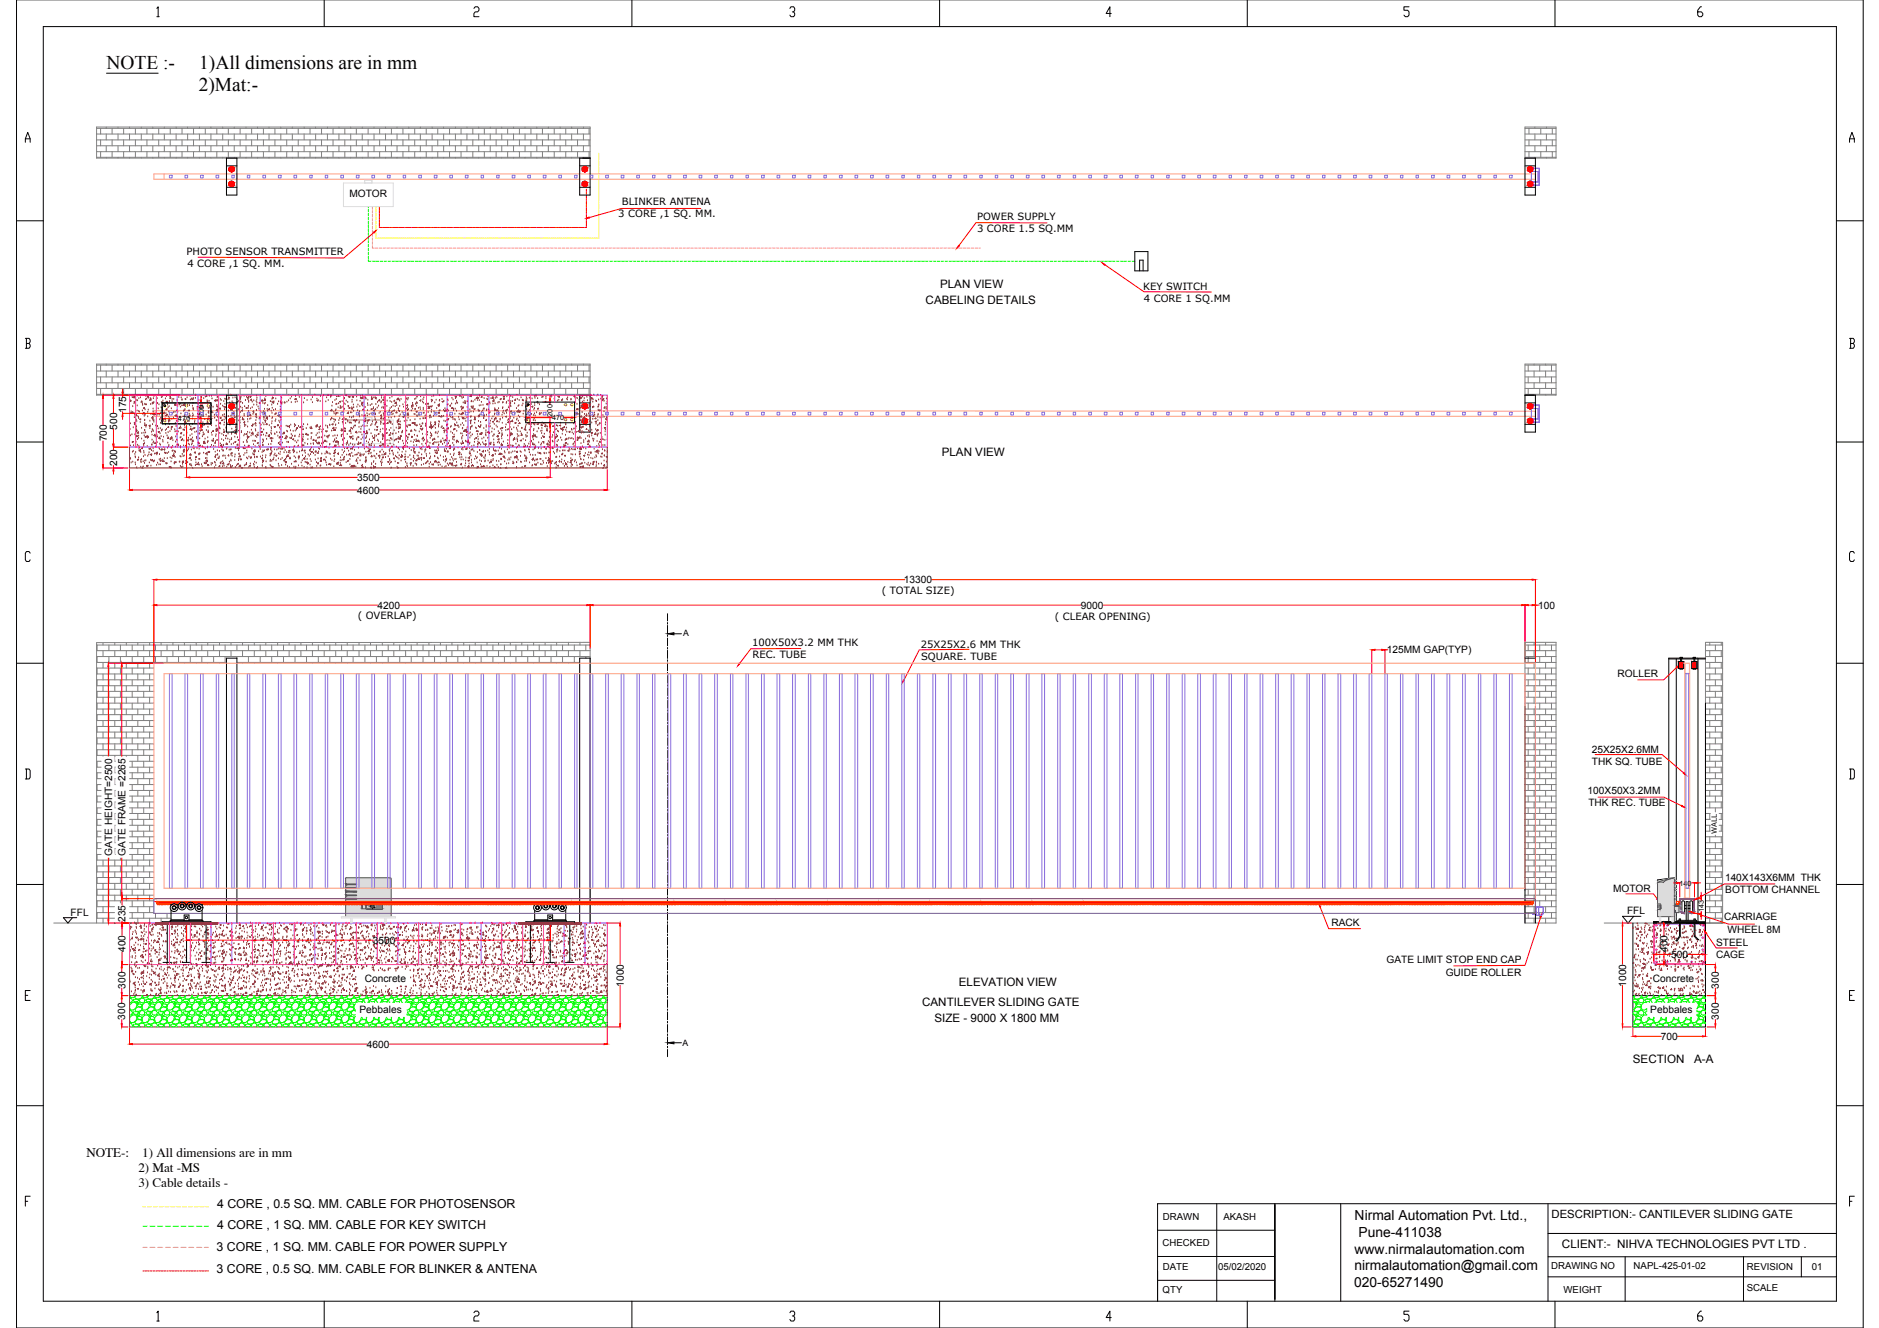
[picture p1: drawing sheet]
<svg xmlns="http://www.w3.org/2000/svg" width="297mm" height="210mm" viewBox="0 0 297 210" stroke-linecap="round" stroke-linejoin="round" font-family="sans-serif">
<defs><g id="words">
<g font-size="3.1">
<text x="16.8" y="10.9">NOTE :-</text>
<text x="31.5" y="10.9">1)All dimensions are in mm</text>
<text x="31.4" y="14.4">2)Mat:-</text>
</g>
<g font-size="2.2">
<text x="214.2" y="192.9">Nirmal Automation Pvt. Ltd.,</text>
<text x="214.8" y="195.5">Pune-411038</text>
<text x="214.1" y="203.4">020-65271490</text>
<text x="214.1" y="198.1">www.nirmalautomation.com</text>
<text x="214.1" y="200.8">nirmalautomation@gmail.com</text>
</g>
<g font-size="2.1">
<text x="13.7" y="182.9">NOTE-:</text>
<text x="21.9" y="185.3">2) Mat -MS</text>
<text x="22.5" y="182.9">1) All dimensions are in mm</text>
<text x="21.9" y="187.6">3) Cable details -</text>
</g>
<g font-size="2">
<text x="34.3" y="190.9">4 CORE , 0.5 SQ. MM. CABLE FOR PHOTOSENSOR</text>
<text x="34.2" y="197.7">3 CORE , 1 SQ. MM. CABLE FOR POWER SUPPLY</text>
<text x="34.3" y="194.2">4 CORE , 1 SQ. MM. CABLE FOR KEY SWITCH</text>
<text x="34.2" y="201.3">3 CORE , 0.5 SQ. MM. CABLE FOR BLINKER &amp; ANTENA</text>
</g>
<g font-size="1.8">
<text x="148.6" y="45.6">PLAN VIEW</text>
<text x="146.3" y="48.1">CABELING DETAILS</text>
<text x="148.9" y="72.1">PLAN VIEW</text>
<text x="151.6" y="155.8">ELEVATION VIEW</text>
<text x="145.8" y="158.9">CANTILEVER SLIDING GATE</text>
<text x="147.7" y="161.5">SIZE - 9000 X 1800 MM</text>
<text x="258.1" y="168">SECTION</text>
<text x="267.8" y="168">A-A</text>
<text x="245.3" y="192.5">DESCRIPTION:- CANTILEVER SLIDING GATE</text>
<text x="246.9" y="197.2">CLIENT:- NIHVA TECHNOLOGIES PVT LTD .</text>
</g>
<g font-size="1.6">
<text x="55.2" y="31.2">MOTOR</text>
<text x="97.7" y="34.3">3 CORE ,1 SQ. MM.</text>
<text x="98.3" y="32.4">BLINKER ANTENA</text>
<text x="154.5" y="34.8">POWER SUPPLY</text>
<text x="29.5" y="40.3">PHOTO SENSOR TRANSMITTER</text>
<text x="154.5" y="36.7">3 CORE 1.5 SQ.MM</text>
<text x="29.6" y="42.2">4 CORE ,1 SQ. MM.</text>
<text x="180.7" y="45.8">KEY SWITCH</text>
<text x="180.8" y="47.7">4 CORE 1 SQ.MM</text>
<text x="19.9" y="65.3" transform="rotate(-90 19.9 65.3)">175</text>
<text x="16.9" y="69.8" transform="rotate(-90 16.9 69.8)">700</text>
<text x="18.5" y="67.9" transform="rotate(-90 18.5 67.9)">500</text>
<text x="18.5" y="73.6" transform="rotate(-90 18.5 73.6)">200</text>
<text x="56.5" y="76">3500</text>
<text x="56.5" y="78">4600</text>
<text x="139.4" y="93.9">( TOTAL SIZE)</text>
<text x="142.9" y="92.2">13300</text>
<text x="56.5" y="97.9">( OVERLAP)</text>
<text x="59.7" y="96.2">4200</text>
<text x="166.7" y="97.9">( CLEAR OPENING)</text>
<text x="170.9" y="96.2">9000</text>
<text x="243.1" y="96.2">100</text>
<text x="118.9" y="102.1">100X50X3.2 MM THK</text>
<text x="118.9" y="104">REC. TUBE</text>
<text x="145.6" y="102.4">25X25X2.6 MM THK</text>
<text x="145.6" y="104.3">SQUARE. TUBE</text>
<text x="219.2" y="103.1">125MM GAP(TYP)</text>
<text x="255.7" y="107">ROLLER</text>
<text x="251.7" y="119">25X25X2.6MM</text>
<text x="251" y="125.5">100X50X3.2MM</text>
<text x="251.7" y="120.9">THK SQ. TUBE</text>
<text x="251.1" y="127.4">THK REC. TUBE</text>
<text x="17.7" y="135.3" transform="rotate(-90 17.7 135.3)">GATE HEIGHT=2500</text>
<text x="19.8" y="135.3" transform="rotate(-90 19.8 135.3)">GATE FRAME =2265</text>
<text x="255" y="140.9">MOTOR</text>
<text x="272.7" y="139.2">140X143X6MM THK</text>
<text x="272.7" y="141.2">BOTTOM CHANNEL</text>
<text x="11.2" y="144.8">FFL</text>
<text x="19.8" y="145.7" transform="rotate(-90 19.8 145.7)">235</text>
<text x="59" y="149.2">3500</text>
<text x="210.5" y="146.4">RACK</text>
<text x="257.2" y="144.5">FFL</text>
<text x="271.3" y="149.5">STEEL</text>
<text x="272.6" y="145.5">CARRIAGE</text>
<text x="273.1" y="147.4">WHEEL 8M</text>
<text x="19.8" y="150.5" transform="rotate(-90 19.8 150.5)">400</text>
<text x="57.7" y="155.2">Concrete</text>
<text x="98.6" y="155.9" transform="rotate(-90 98.6 155.9)">1000</text>
<text x="219.2" y="152.3">GATE LIMIT STOP END CAP</text>
<text x="228.5" y="154.2">GUIDE ROLLER</text>
<text x="257.1" y="155.9" transform="rotate(-90 257.1 155.9)">1000</text>
<text x="261.3" y="155.2">Concrete</text>
<text x="263.6" y="150.5" transform="rotate(-90 263.6 150.5)">400</text>
<text x="264.2" y="151.4">500</text>
<text x="271.3" y="151.4">CAGE</text>
<text x="19.8" y="161.2" transform="rotate(-90 19.8 161.2)">300</text>
<text x="19.8" y="156.3" transform="rotate(-90 19.8 156.3)">300</text>
<text x="56.8" y="160.2">Pebbales</text>
<text x="260.9" y="160.2">Pebbales</text>
<text x="271.7" y="161.2" transform="rotate(-90 271.7 161.2)">300</text>
<text x="271.7" y="156.3" transform="rotate(-90 271.7 156.3)">300</text>
<text x="58" y="165.6">4600</text>
<text x="262.5" y="164.4">700</text>
</g>
<g font-size="1.5">
<text x="183.8" y="196.9">CHECKED</text>
<text x="183.8" y="192.8">DRAWN</text>
<text x="193.4" y="192.8">AKASH</text>
<text x="183.8" y="200.7">DATE</text>
<text x="192.6" y="200.7">05/02/2020</text>
<text x="245.2" y="200.5">DRAWING NO</text>
<text x="258.3" y="200.5">NAPL-425-01-02</text>
<text x="276.1" y="204">SCALE</text>
<text x="276.2" y="200.8">REVISION</text>
<text x="286.4" y="200.8">01</text>
<text x="183.8" y="204.3">QTY</text>
<text x="247.2" y="204.3">WEIGHT</text>
</g>
<g font-size="1.4">
<text x="108" y="100.6">A</text>
<text x="107.9" y="165.3">A</text>
</g>
<g font-size="1.1">
<text x="32.2" y="66" transform="rotate(-90 32.2 66)">200</text>
<text x="87.4" y="65.8" transform="rotate(-90 87.4 65.8)">200</text>
<text x="28.1" y="66.6">470</text>
<text x="87.3" y="66.4">470</text>
<text x="271.4" y="131.8" transform="rotate(-90 271.4 131.8)">WALL</text>
<text x="265.5" y="140">140</text>
<text x="269.4" y="144.2" transform="rotate(-90 269.4 144.2)">143</text>
</g>
</g></defs>
<!-- layer: 0 -->
<g fill="none" stroke="#7b2e19" stroke-width=".16">
<path d="M20.5 62.7h.1M20.5 71.4h.1M20.5 66.4h.1M20.5 69.5h.1M20.5 72.6h.1M20.5 70.7v3.3h75.5v-3.3M20.5 72.5l.1-.1v.1zM20.5 63.3h.1M20.5 63.4l.1-.1 .1 .1zM20.6 67.9h.1M20.6 67h.1M20.6 68.9h.1"/>
<path d="M20.6 70.5h.1M20.6 65.3l.2-.1-.1 .2zM20.7 63.4h.1M20.7 62.5h.1M20.7 73.2h.1M20.7 65.1h.1M20.9 68.7h.1M20.9 62.8h.1M20.9 69.9l.2-.1-.1 .1zM20.9 71.5h.1M21 64.3h.1M21 73h.1"/>
<path d="M21 65.1v.1h-.1zM21.1 71.3h.1M21.1 67.6h.1M21.1 70.5h.1M21.2 63.8h.1M21.2 63.5l.2-.1-.1 .2zM21.2 66h.1M21.2 66.9h.1M21.2 65.4h.1M21.2 62.6v.3l-.2-.1zM21.3 65.6h.1M21.3 68.7h.1"/>
<path d="M21.3 71.8h.1M21.3 66.9l.1 .2h-.2zM21.4 73.2h.1M21.4 72.2h.1M21.4 62.5h.1M21.4 72.4h.1M21.4 70.2h.1M21.4 73.5h.1M21.4 71.5h.1M21.4 64.1h.1M21.4 67.2h.1M21.4 70.4h.1"/>
<path d="M21.5 69.9h.1M21.5 70.7h.1M21.5 67.7h.1M21.5 68h.2l-.1 .1zM21.5 69.1h.1M21.5 66.4h.1M21.5 65.4l.1 .3-.2-.1zM21.6 67.5h.1M21.6 68.3h.1M21.6 68h.1M21.6 66.6h.1M21.6 63.3h.1"/>
<path d="M21.6 73.9h.1M21.7 65h.1M21.7 65.8h.1M21.7 68.8v.2l-.1-.1zM21.7 64.1h.1M21.7 62.6h.1M21.7 68.4l.2 .1v-.2l-.2 .2M21.7 63.3h.1M21.7 69.5h.1M21.7 70.4h.1M21.7 72.8h.1M21.7 72.6h.2v.1z"/>
<path d="M21.8 62.5h.1M21.9 65.9h.1M21.9 65h.1M21.9 68.9h.1M21.9 66.1h.1M21.9 69.3h.1M21.9 72.4h.1M22 70.5h.1M22 63h.1M22 70.7v.1h-.1zM22 71.2h.1M22 71.3l.2-.3v.3z"/>
<path d="M22 65.1h.1M22.1 66.3l.2-.1-.1 .2zM22.2 66.8h.1M22.2 62.9h.1M22.3 73h.1M22.3 73.8h.1M22.3 71.5h.1M22.3 73.1h.1M22.3 70.8h.2v.1zM22.4 69.4h.1M22.4 67.7h.1M22.4 72.5v.2h-.1z"/>
<path d="M22.4 68.5h.1M22.4 63.4l.1 .2h-.2zM22.4 74l.1-.2v.2M22.5 65h.1M22.5 63.9h.1M22.5 64.1h.1M22.5 65.5h.1M22.6 73h.1M22.6 73.8h.1M22.7 72.2h.1M22.7 70.2h.1M22.7 64.5l.1-.1v.2z"/>
<path d="M22.7 70.5h.1M22.7 71.3h.1M22.8 69.7h.1M22.8 65.3h.1M22.8 68.5h.1M22.8 71.6h.1M22.8 65.2v.2h-.2zM22.8 68.9h.1M22.8 65.8h.1M22.8 67.3h.1M22.8 68.1h.1M22.8 66.4h.1"/>
<path d="M22.8 70.1h.1M22.8 73.3h.1M22.9 66.4h.1M22.9 72.9h.1M22.9 68h.1M22.9 63.9h.1M22.9 67h.1M22.9 64.8h.1M22.9 65.6h.1M22.9 72h.1M22.9 69.1l.2-.1v.1zM23 64h.1"/>
<path d="M23 63.2h.1M23 68.4h.1M23 62.6h.1M23.1 67.5h.1M23.1 72.8h.1M23.1 67.1v.2l-.1-.1zM23.1 64h.1M23.2 63.1h.1M23.2 73.7h.1M23.2 69h.1M23.2 73.6l.2-.1v.2zM23.3 70.6h.1"/>
<path d="M23.3 62.7l.1-.1v.2zM23.3 69.3h.1M23.4 65.2h.1M23.4 65.9h.1M23.4 69h.1M23.4 72.1h.1M23.4 62.8h.1M23.4 64.8h.1M23.4 69l.1 .1h-.2zM23.5 71.9h.1M23.5 63h.1M23.6 71h.1"/>
<path d="M23.6 71.6h.1M23.6 67.3l.1-.1v.2zM23.6 73.2h.1M23.7 63.2l.2 .1v-.3l-.2 .3M23.7 66.6h.1M23.7 67.5h.1M23.7 67.7h.1M23.8 70.8v.2h-.1zM23.8 63h.1M23.8 72.7h.1M23.8 63.9h.1M23.8 71.8h.2l-.1 .1z"/>
<path d="M23.9 73.7h.1M23.9 65.5h.1M23.9 72h.1M23.9 72.8h.1M23.9 71.2h.1M23.9 68.3h.1M24 70.4h.1M24 68.8h.1M24 69.6h.1M24 70.3h.1M24.1 67.9h.1M24.1 63.9h.1"/>
<path d="M24.1 63.7l.1-.1v.1zM24.1 66.3h.1M24.1 67.1h.1M24.1 72.7l.1 .1h-.2zM24.2 65.5h.1M24.2 65.8v.3h-.2zM24.2 65.5l.1-.1v.1zM24.2 63.8h.1M24.2 64.7h.1M24.2 70h.1M24.2 70.9h.1M24.2 66.5h.1"/>
<path d="M24.2 68.1h.1M24.2 65.1h.1M24.2 68.2h.1M24.2 71.3h.1M24.2 63h.1M24.3 69.9h.1M24.3 73h.1M24.3 66.5h.1M24.3 62.7h.1M24.3 63.6h.1M24.3 66.7h.1M24.4 65.6h.1"/>
<path d="M24.4 72.9h.1M24.4 70h.2l-.1 .1zM24.5 71.8h.1M24.5 68.6v.3l-.2-.1zM24.5 69.1h.1M24.5 65.4v.1h-.1zM24.6 70.7h.1M24.6 67.3h.1M24.6 71.6l.2-.1 .1 .2zM24.7 65.2h.1M24.8 62.9h.1M24.8 73.5h.1"/>
<path d="M24.8 63.7l.1-.1v.2zM24.8 62.5h.1M24.8 65.6h.1M24.8 68.8h.1M24.8 71.9h.1M24.8 69.9h.1M24.8 63h.1M24.9 69.1h.1M24.9 71.6h.1M24.9 67.3v.1h-.1zM24.9 73.2h.1M25 65.5h.1"/>
<path d="M25 64.6h.1M25 67.8h.1M25 68.3l.2-.1-.1 .1zM25.1 73.5h.1M25.1 70.8h.1M25.1 64h.1M25.2 72.7h.1M25.2 65.6h.1M25.2 71h.1M25.2 71.9h.1M25.2 69.1l.1 .2h-.2zM25.3 70.2h.1"/>
<path d="M25.3 66.4h.1M25.3 68.6h.1M25.3 69.4h.1M25.3 72.8l.2-.1-.1 .2zM25.3 67.7h.1M25.3 73.5h.1M25.3 70.4h.1M25.4 66.9h.1M25.4 72.6h.1M25.4 65.3h.1M25.4 66.1h.1M25.5 64.4h.1"/>
<path d="M25.5 69h.1M25.5 62.8h.1M25.5 63.6h.1M25.5 68.1h.1M25.5 66.6h.1M25.6 68.1h.1M25.6 71v.1h-.2zM25.6 64.5h.1M25.6 66.5l.2-.1-.1 .2zM25.6 63.6h.1M25.6 62.8h.1M25.6 64.9h.1"/>
<path d="M25.6 68h.1M25.6 71.1h.1M25.7 73h.1M25.7 69.6h.1M25.7 72.7h.1M25.8 69.9h.1M25.8 63.4h.1M25.8 66.5h.1M25.9 69.1h.1M25.9 65.4h.1M25.9 70.7h.1M25.9 72.8v.2h-.1z"/>
<path d="M25.9 71h.2l-.1 .1zM25.9 63.7l.1 .2h-.1zM26 72.5h.1M26 65.3h.1M26 71.6h.1M26.1 67.2h.1M26.1 68h.1M26.1 63h.1M26.2 71.7h.1M26.2 73.3h.1M26.2 65.4h.1M26.2 68.5h.1"/>
<path d="M26.2 71.6h.1M26.2 64.7l.2-.1v.2zM26.3 63.6h.1M26.3 73.3h.1M26.3 63.6l.2-.2v.3zM26.3 62.7h.1M26.3 67.9h.1M26.3 65.5v.2h-.1zM26.4 73.3h.1M26.4 68.9h.1M26.4 71.7h.1M26.4 72.5h.1"/>
<path d="M26.5 70.8h.1M26.5 64h.1M26.5 65.6h.1M26.5 69.3l.2-.1-.1 .1zM26.5 70h.1M26.6 68.4h.1M26.6 69.2h.1M26.6 64.4h.1M26.6 67.6h.1M26.7 65.9h.1M26.7 66.7h.1M26.7 70.6h.1"/>
<path d="M26.7 71.5h.1M26.7 67.4v.2h-.2zM26.7 65.1h.1M26.7 70.4h.1M26.7 64.3h.1M26.7 73.8h.3l-.1 .1zM26.8 62.6h.1M26.8 63.5h.1M26.8 67.1h.1M26.8 66.3l-.2 .1 .2 .1v-.2M26.8 66.2h.1M26.8 66.6h.1"/>
<path d="M26.8 62.9l.2-.1v.2zM26.9 68.2h.1M26.9 69.4l.1-.1v.1zM26.9 62.6h.1M26.9 72.4h.1M27 62.8h.1M27 73h.1M27.1 67.9h.1M27.1 64.6h.1M27.1 67.7h.1M27.1 70.8h.1M27.1 74h.1"/>
<path d="M27.1 67.5l.1-.1v.1zM27.1 69.1l.1 .2h-.2zM27.2 69.2h.1M27.2 66.3h.1M27.2 69.4h.1M27.2 72.5h.1M27.2 63.5h.1M27.2 70.8h.1M27.2 63.1h.1M27.2 71.3l.1-.2v.2zM27.2 72.1l.3-.2v.2zM27.3 70.5h.1"/>
<path d="M27.3 65.3h.1M27.3 69.7h.1M27.4 72h.1v.1zM27.4 66.1h.1M27.5 65.2h.1M27.5 63.1h.1M27.5 71.7h.1M27.5 73.3h.1M27.6 71.4h.1M27.6 73.2h.1M27.6 67.9h.1M27.7 72.3h.1"/>
<path d="M27.7 65.2h.1M27.7 68.3h.1M27.7 71.4h.1M27.7 73v.1h-.2zM27.7 65.7l.1-.1v.2zM27.7 71.5h.1M27.7 66.9h.1M27.7 63.9l.1 .1h-.2zM27.8 69.9h.1M27.8 70.7h.1M27.8 69.1h.1M27.8 64.1h.1"/>
<path d="M27.8 67.4h.1M27.8 68.2h.1M27.8 62.5h.1M27.8 73.1h.1M27.8 65.7h.1M27.9 66.6h.1M27.9 65.8h.1M27.9 69.6h.1M28 64.1h.1M28 65h.1M28 68.7h.1M28 70.2h.1v.1z"/>
<path d="M28 63.3h.1M28 70.5h.1M28.1 62.5h.1M28.1 65.7v.2l-.2-.1zM28.1 64.2h.1M28.1 65.1h.1M28.1 66.6h.1M28.2 68.3h.1M28.2 70.4h.1M28.3 62.8h.1M28.3 63.9l.2-.1-.1 .2zM28.3 66h.1"/>
<path d="M28.3 73h.1M28.4 67.6v.1h-.1zM28.4 73h.1M28.5 72.2h.1M28.5 69.2h.1M28.5 70.8h.1M28.5 64.4h.1M28.5 67.5h.1M28.5 70.6h.1M28.5 73.7h.1M28.6 68.5l.1-.1v.2zM28.6 67.7h.1"/>
<path d="M28.6 68.6h.1M28.6 65.4h.1M28.6 66h.1M28.6 69.1h.1M28.6 72.2h.1M28.6 62.9h.1M28.7 64.1h.1M28.7 73.9h.1M28.7 69.4l.1 .2h-.2zM28.8 63.3h.1M28.8 63.2h.1M28.8 71.8h.1"/>
<path d="M28.8 73h.2l-.1 .1zM28.9 69.4h.1M28.9 73.4h.1M28.9 73.8h.1M28.9 72.2h.1M28.9 73h.1M28.9 68h.1M29 71.3h.1M29 70.5h.1M29 65h.1M29.1 68.8h.1M29.1 69.7h.1"/>
<path d="M29.1 71.3l-.1 .1h.1v-.1M29.1 68h.1M29.1 71.2h.1M29.1 72.1h.1M29.1 64.1h.1M29.1 64.9h.1M29.1 71.1h.1M29.1 63.9l.1 .2h-.3zM29.2 66.4h.1M29.2 67.2h.1M29.2 65.8h.1M29.2 66.7l.1-.1v.2z"/>
<path d="M29.2 65.6h.1M29.2 63.9h.1M29.2 64.7h.1M29.2 67.6h.1M29.3 63.1h.1M29.3 66.7h.1M29.3 70.5h.1M29.3 73.3l.1-.2v.2zM29.4 63.2h.1M29.4 72.9h.1M29.4 64.1l.1-.1v.2zM29.4 66.7h.1"/>
<path d="M29.4 66.6v.3h-.2zM29.4 71.2h.2l-.1 .1zM29.5 68.3h.1M29.5 68.5h.1M29.6 62.9h.1M29.7 64h.1M29.7 73.1h.1M29.7 66l.1-.1 .1 .1zM29.7 71.1h.1M29.7 69.5l.1 .2h-.2zM29.7 64.9l.2-.1v.2zM29.8 70.2h.1"/>
<path d="M29.8 69.3h.1M29.8 70.9h.1M29.9 66.6h.1M29.9 72.5l.2-.2v.2h-.2M29.9 65.8h.1M29.9 65.5h.1M30 64.1h.1M30 67.2h.1M30 70.3h.1M30 73.5h.1M30 71.9h.1M30 62.6h.1"/>
<path d="M30 65.8h.1M30 68.9h.1M30 72h.1M30 69.4h.2v.1zM30.1 63.2h.1M30.1 71.9h.1M30.2 73.6h.1M30.2 67.5h.1M30.2 73.4h.1M30.2 67.7v.2h-.2zM30.2 72h.1M30.2 72.8h.1"/>
<path d="M30.3 71.1h.1M30.3 69.5h.1M30.3 70.3h.1M30.3 63h.1M30.3 73.7h.1M30.3 68h.1M30.3 68.7h.1M30.3 63.1l.3-.1-.1 .2zM30.4 67.9h.1M30.4 70.1h.1M30.4 66.2h.1M30.4 67.1h.1"/>
<path d="M30.4 69.2h.1M30.4 64.2h.1M30.4 74h.1M30.5 65.4h.1M30.5 65.8h.1M30.5 63.8h.1M30.5 64.6h.1M30.5 69.6l.1 .1h-.2zM30.6 63h.1M30.6 64.8h.1M30.6 65.7h.1M30.6 64.7h.1"/>
<path d="M30.6 67.8h.1M30.6 70.9h.1M30.6 70.6h.1M30.6 67.7l.2-.1v.1zM30.7 71h.1M30.7 71.6l.1-.2 .1 .2zM30.8 66.8h.1M30.8 66.5h.1M30.8 68.3h.1M30.8 62.5h.1M30.9 73.6h.1M30.9 63h.1"/>
<path d="M30.9 72.2h.2l-.1 .1zM30.9 62.5h.1M30.9 72.7h.1M31 73.2h.1M31.1 68.3h.1M31.1 69.1h.1M31.1 69.4h.1M31.1 70.9h.1M31.2 64.7h.1M31.2 73.3v.1h-.1zM31.2 63.8h.1M31.2 65.5h.1"/>
<path d="M31.2 65.9l.2-.1v.2zM31.3 64.2v.1h-.2zM31.3 70h.1M31.4 73.2h.1M31.4 73.5h.1M31.4 63.9h.1M31.4 67h.1M31.4 70.1h.1M31.4 72.6h.1M31.4 63.3h.1M31.4 71.9h.1M31.5 71h.1"/>
<path d="M31.5 71.8h.1M31.5 65.5h.1M31.5 73.5h.1M31.5 68.6h.1M31.5 70.5l.2-.1-.1 .1zM31.5 70.2h.1M31.5 64.4l.2-.1 .1 .2zM31.6 68.6h.1M31.6 69.4h.1M31.6 72.6h.1M31.6 67.7h.1M31.6 71.7h.1"/>
<path d="M31.6 68.1h.1M31.6 66v.2h-.1zM31.7 66.9h.1M31.7 65.2h.1M31.7 66.1h.1M31.7 68.2h.1M31.7 64.4h.1M31.7 67.3h.1M31.7 64.3h.1M31.8 62.8h.1M31.8 63.6h.1M31.8 65.8h.1"/>
<path d="M31.8 63.7h.1M31.8 68l.1-.1v.1zM31.8 64.1l.2-.1-.1 .2zM31.9 62.8h.1M31.9 73.5h.1M31.9 67.3l.2-.2v.2zM31.9 70.7h.1M31.9 73.8h.1M32 69h.1M32 64.4h.1M32 67.5h.1M32 70.6h.1"/>
<path d="M32.1 66.8h.1M32.1 64.6h.1M32.1 68.4h.1M32.1 68.6h.2l-.1 .1zM32.2 71.6h.1M32.2 63h.1M32.2 70.8h.1M32.3 73.2h.1M32.3 69.7v.2h-.1zM32.3 67.2h.1M32.4 66.3h.1M32.4 69.9v.2h-.2z"/>
<path d="M32.4 73.2h.1v.1zM32.4 69.4h.1M32.5 62.8h.1M32.5 71h.1M32.5 72.5h.1M32.5 72.9l.2-.2 .1 .2zM32.6 65.6h.1M32.6 68h.1M32.6 71.6l.1 .1h-.2zM32.7 73.3h.1M32.7 62.5v.1h-.1zM32.7 72.4h.1"/>
<path d="M32.7 66.9l.2-.1-.1 .1zM32.8 71.6h.1M32.8 63.6h.1M32.8 63.3h.1M32.8 71.9h.1M32.8 70h.1M32.8 70.8h.1M32.8 73.5h.1M32.8 73h.1M32.8 69.2h.1M32.8 70.7h.1M32.8 66.7h.1"/>
<path d="M32.8 69.9h.1M32.9 67.5h.1M32.9 68.3h.1M32.9 69.8h.1M32.9 66.7h.1M32.9 68.1h.1M32.9 65.2h.1M32.9 68.4h.1M32.9 71.5h.1M33 65.9h.1M33 73.4v.2h-.2zM33 71.4l.1-.1v.2z"/>
<path d="M33 64.2h.1M33 65.1h.1M33 65.3h.1M33 66.2h.1M33 64.3v.2h-.1zM33 63.4h.1M33 64.3h.1M33.1 62.6h.1M33.1 65.9h.1M33.1 71.5h.1M33.3 67.1h.1M33.3 70.7h.1"/>
<path d="M33.3 65.1l.2-.1-.1 .2zM33.3 66.2l.1 .2-.1-.1zM33.4 73.3h.1M33.4 66.9h.1M33.4 73.5h.1M33.4 62.6h.1M33.4 68.5h.1M33.4 64.1h.1M33.4 67.3h.1M33.4 70.4h.1M33.5 68.8h.1M33.5 69.7h.1"/>
<path d="M33.5 63h.1M33.6 69.7l.1-.1v.1zM33.6 73.3h.1M33.6 68.2l.1-.2v.2zM33.6 65.2h.1M33.7 64.4h.1M33.7 69.4h.1M33.8 70.5h.1M33.8 71h.1M33.9 65.6h.1M33.9 63.3l.2-.1-.1 .2zM33.9 73.1h.1"/>
<path d="M33.9 73.9h.1M33.9 66.1h.1M34 72.3h.1M34 70.6h.1M34 71.5h.1M34 73.2h.1M34.1 69.8h.1M34.1 72.3h.1M34.1 63.4h.1M34.1 72h.1M34.1 69.9v.1h-.2zM34.1 69h.1"/>
<path d="M34.1 73.6h.1M34.1 67.4h.1M34.1 68.2h.1M34.1 68.7h.1M34.1 67.9l.3-.1-.1 .2zM34.2 66.5h.1M34.2 67.8h.1M34.2 64.9h.1M34.2 65.7h.1M34.2 68.2h.1M34.2 72.7h.1M34.3 64.1h.1"/>
<path d="M34.3 64.3h.1M34.3 63.4h.1M34.3 66.5h.1M34.3 69.6h.1M34.3 63.3h.1M34.4 64.4h.1M34.4 65h.1M34.4 68.1h.1M34.4 71.3h.1M34.4 64.7v.2h-.2zM34.4 66h.1M34.4 71.7v.2h-.1z"/>
<path d="M34.4 69.6h.1M34.4 62.6l.1 .2h-.2zM34.4 72.4h.2v.1zM34.5 67.7l.2-.2v.2zM34.6 65.1h.1M34.6 70.8h.1M34.7 72.2h.1M34.7 71.3h.1M34.7 66.9h.1M34.7 68.5h.1M34.7 73.6v.2l-.1-.1zM34.8 67.8h.1"/>
<path d="M34.8 64.5v.2l-.1-.1zM34.8 66.1l.2-.1-.1 .1zM34.8 66.9h.1M34.8 63.1h.1M34.8 70.2h.1M34.8 73.3h.1M34.8 70.5l.2-.2v.2zM34.9 63.9h.1M34.9 67h.1M34.9 73.3h.1M35 63.3h.1M35 73.1h.1"/>
<path d="M35 70.6h.2v.1zM35 69.5h.1M35.1 68.6h.1M35.1 71.1h.1M35.1 66.4l.1 .1h-.2zM35.2 73.8h.1M35.2 72.1h.1M35.2 73h.1M35.2 64.2h.1M35.2 65.7h.1M35.2 71.3h.1M35.3 70.5h.1"/>
<path d="M35.3 71.3h.1M35.3 68.8h.1M35.3 69.7h.1M35.3 70.4h.1M35.3 73.1l.1 .2h-.2zM35.4 68h.1M35.4 63.5h.1M35.4 72.1h.1M35.4 64.3l.1-.1v.2zM35.4 66.4h.1M35.4 67.2h.1M35.4 73.7h.1"/>
<path d="M35.5 65.5h.1M35.5 65.9h.1M35.5 66.8h.1M35.5 68.2v.1h-.2zM35.5 64.7h.1M35.5 63.1h.1M35.5 63.9h.1M35.5 68.3h.1M35.6 72.1h.1M35.6 68.8h.2v.1zM35.7 64.4h.1M35.7 69.4h.1"/>
<path d="M35.7 72.5h.1M35.7 67.7h.1M35.7 66h.1M35.7 63.1h.1M35.7 66.2h.1M35.8 64.8h.1M35.8 67.9h.1M35.8 71h.1M35.8 70v.2h-.1zM35.8 73.8h.1M35.9 63.2h.1M35.9 70.8h.1"/>
<path d="M35.9 73.4l.2-.1v.2zM36 70.3h.1M36 69.4h.1M36 67h.1M36.1 68.6h.1M36.1 62.5h-.1l.1 .1v-.1M36.1 65.8h.1M36.1 62.9l.1-.1v.1zM36.1 65h.1M36.1 71.9l.1 .2-.1-.1zM36.2 63.2h.1M36.2 71.1h.1"/>
<path d="M36.2 73.4h.1M36.2 67.1l.2-.1v.2zM36.3 69.9h.1M36.3 73h.1M36.3 63.7h.1M36.3 66.8h.1M36.4 69.6h.1M36.4 66.7h.1M36.4 71.1h.1M36.4 73.9l.1-.1v.1zM36.4 73.6h.1M36.4 64.8l.2-.1v.1z"/>
<path d="M36.5 62.5h.1M36.5 72.7h.1M36.5 73.8h.1M36.5 62.5h.2M36.5 71.1h.1M36.5 71.9h.1M36.5 72.9h.1M36.5 65.8h.1M36.5 71.6h.2l-.1 .1zM36.6 70.3h.1M36.6 68.6h.1M36.6 69.5h.1"/>
<path d="M36.6 69.3h.1M36.6 67.8h.1M36.6 68.4h.1M36.7 67h.1M36.7 63.5h.1M36.7 72.1h.1M36.7 65.4h.1M36.7 66.2h.1M36.7 64.9h.1M36.7 73.7h.1M36.8 64.5h.1M36.8 64h.1"/>
<path d="M36.8 62.9h.1M36.8 63.7h.1M36.9 68.3h.1M36.9 65.3l.1-.1-.1 .2zM36.9 70.2h.1M36.9 66.5v.1h-.1zM37 64.5h.1M37 65.1v.2h-.2zM37 65.7h.1M37 66.1h.1M37.1 72.8h.1M37.1 69.1h.1"/>
<path d="M37.1 72.2h.1M37.1 69.9l.2-.1-.1 .1zM37.2 71.9h.1M37.2 62.9h.1M37.2 66h.1M37.2 70.9h.1M37.2 73.9h.1M37.2 68.3h.1M37.2 64.5h.1M37.2 67.7h.1M37.2 70.8h.1M37.2 68.3l.1 .2h-.2z"/>
<path d="M37.3 67.5h.1M37.3 67.1h.1M37.3 67.9l.1 .2h-.3zM37.4 68.6h.1M37.4 63h.1M37.4 63.9h.1M37.4 73.6h.1M37.5 70.9l.2-.2v.2zM37.5 63.5l.1-.1v.2zM37.5 63.2h.1M37.5 69.2h.1M37.5 73.4h.1"/>
<path d="M37.6 70.2v.2l-.1-.1zM37.7 64.7h.1M37.7 69.6h.1M37.7 73.4h.1M37.7 71.2h.1M37.7 69.7h.1M37.7 72.8h.1M37.7 68h.2l-.1 .1zM37.7 72.6h.1M37.7 63.4h.1M37.7 66.5h.1M37.8 70.9h.1"/>
<path d="M37.8 71.8h.1M37.8 70.1h.1M37.8 65.8h.1M37.9 68.5h.1M37.9 69.3h.1M37.9 67.7h.1M37.9 66.5h.1M37.9 67.4h.1M37.9 72.1l.1 .1h-.2zM38 66h.1M38 66.9h.1M38 73.5v.2h-.2z"/>
<path d="M38 65.2h.1M38 63.6h.1M38 72.2h.1M38 62.9v.2h-.1zM38 72.6h.2l-.1 .1zM38 64.4h.1M38 62.9h.1M38 72.7h.1M38 73.8h.1M38.1 62.8h.1M38.1 63.6h.1M38.2 68.2h.1"/>
<path d="M38.2 68.4h.1M38.2 74l.1-.1v.1M38.3 64.5h.1M38.3 66.3l.2-.1-.1 .2zM38.3 63.8h.1M38.3 66.1h.1M38.3 64.8v.2h-.1zM38.4 70.8h.1M38.5 69.9h.1M38.5 70.9h.1M38.6 66.4h.1M38.6 68.9h.1"/>
<path d="M38.6 72h.1M38.6 65.5h.1M38.6 62.6h.1M38.6 65.8h.1M38.6 70.8h.2l-.1 .1zM38.6 67.1h.1M38.6 73.6h.1M38.7 68.7h.1M38.7 64.3h.1M38.7 67.4h.1M38.7 70.5h.1M38.7 66.6v.2h-.1z"/>
<path d="M38.7 71.7h.1M38.8 63.3h.1M38.8 67.2h.1M38.8 73.5h.1M38.9 68.6l.1-.1v.1zM38.9 64.5l.2-.1-.1 .2zM39 72.4h.1M39 73.3h.1M39 62.8h.1M39 73.4h.1M39 69.7h.1M39 71.6h.1"/>
<path d="M39 71.3h.1M39.1 69.9h.1M39.1 70.8h.1M39.1 69.1h.1M39.1 69h.1M39.1 67.5h.1M39.1 68.3h.1M39.1 65.8h.1M39.1 66.3h.1M39.1 69.4h.1M39.1 72.5h.1M39.2 66.7h.1"/>
<path d="M39.2 65.4h.1M39.2 63.2h.1M39.2 69.1l.2-.1-.1 .1zM39.2 65.8h.1M39.2 64.5h.1M39.2 70.5l.2-.1v.1zM39.3 64.2h.1M39.3 65h.1M39.3 63.4h.1M39.3 63.6h.1M39.3 62.7v.2h-.2zM39.4 62.6h.1"/>
<path d="M39.4 70.7h.1M39.4 72.2h.1M39.4 73.8h.1M39.4 73.6l.2-.1v.2zM39.5 66.3h.1M39.5 68.4h.1M39.5 62.7l.2-.1-.1 .2zM39.6 73.3h.1M39.6 72.4h.1M39.6 64.6h.1M39.6 63.2l.1-.1 .1 .2zM39.6 65.5l.1 .2h-.3z"/>
<path d="M39.7 66.2h.1M39.7 68.9h.1M39.7 72.2v.2h-.1zM39.7 68h.1M39.7 68.5l.2-.2 .1 .2h-.2M39.8 67.3l.1-.1v.2zM39.8 71h.1M39.9 63.6h.1M39.9 64.4h.1M39.9 67.2h.1M40 69.7h.1M40 68.8h.1"/>
<path d="M40 65.5h.1M40 68.6h.1M40 71.7h.1M40 71.8h.2v.1zM40.1 70.3h.1M40.1 73.4h.1M40.1 65v.1h-.1zM40.1 71.3l.2-.2v.2zM40.1 65.3h.1M40.1 63.3h.1M40.1 64h.1M40.1 67.2h.1"/>
<path d="M40.2 73.5h.1M40.2 73.9h.1M40.2 72.2h.1M40.2 73h.1M40.2 71.5h.1M40.2 72.4h.1M40.3 71.4h.1M40.3 69.7h.1M40.3 70.6h.1M40.3 71.3h.1M40.4 69h.1M40.4 69.8h.1"/>
<path d="M40.4 67h.1M40.4 67.9h.1M40.4 65.5l.1-.1v.1zM40.4 68.1h.1M40.4 66.8l.1 .1h-.2zM40.5 66.5h.1M40.5 67.3h.1M40.5 65.9h.1M40.5 65.7h.1M40.5 63.5h.1M40.5 73.2h.1M40.5 64.9h.1"/>
<path d="M40.5 62.6h.1M40.6 63.2h.1M40.6 64h.1M40.6 66.1h.1M40.6 69.1h.1M40.6 72.3h.1M40.6 73.9l-.1 .1M40.6 73.9v.1M40.6 68.8h.1M40.6 63.7h.1M40.6 62.9h.1M40.7 72.3h.1"/>
<path d="M40.7 70h.1v.1zM40.7 73.9h.1M40.8 68.6v.2h-.1zM40.8 64.3h.1M40.8 68.5h.1M40.9 71.4h.1M40.9 70.5h.1M40.9 64.7h.1M41 66.2h.1M41 63.7l.1-.1v.2zM41 66.9h.1M41 66.1h.1"/>
<path d="M41.1 62.5h.1M41.1 71h.1M41.1 70.5v.2h-.1zM41.2 72.2h.1M41.3 67.2h.1M41.3 68.3l.1-.1v.1zM41.3 67.8h.1M41.3 68.8h.1M41.3 72.5l.2-.1v.1zM41.4 63.4l.1-.1 .1 .1zM41.4 63.3h.1M41.4 63.4h.1"/>
<path d="M41.4 65.2h.1M41.4 68.4h.1M41.4 71.5h.1M41.5 73.7h.1M41.5 73.6h.1M41.5 72.1h.1M41.5 72.9h.1M41.5 70.4h.1M41.5 70h.1M41.5 73.2h.1M41.5 72.8l.2-.1-.1 .2zM41.6 71.3h.1"/>
<path d="M41.6 69.5h.1M41.6 63.8h.1M41.6 66.9h.1M41.6 69.6h.1M41.6 70.4h.1M41.6 68.8h.1M41.6 66h.1M41.6 69.8h.1M41.6 71.4h.1M41.7 68h.1M41.7 65.1h.1M41.7 66.3h.1"/>
<path d="M41.7 67.2h.1M41.7 65.2l.2-.1v.1zM41.8 65.5h.1M41.8 66h.1M41.8 63.9h.1M41.8 64.7h.1M41.8 71.3h.1M41.9 63h.1M41.9 66.5l.1-.1v.2zM41.9 66.8h.1M41.9 63.7h.1M41.9 63.1v.2h-.2z"/>
<path d="M42 72.4h.1M42 73.9h.1M42 62.7h.1M42 65.8h.1M42 68.9h.1M42 72h.1M42.1 73h.1M42.1 68.5h.1M42.1 71h.2l-.1 .1zM42.1 69.4h.1M42.2 68.6h.1M42.2 66.9v.2h-.1z"/>
<path d="M42.2 64.7h.1M42.2 65.9l.1 .2h-.2zM42.3 66.3h.1M42.3 64.1h.1M42.3 65h.1M42.4 68.9l.1-.1 .1 .2zM42.4 70.3h.1M42.4 71.1h.1M42.4 64.7l.2-.1v.2zM42.6 65.8h.1M42.6 67.3h.1M42.6 68.7v.2h-.2l.2-.2"/>
<path d="M42.6 68.8h.1M42.7 73.5h.1M42.7 72.1h.1M42.7 73h.1M42.7 69.2h.2l-.1 .1zM42.7 72.7h.1M42.7 63.5h.1M42.8 71.1h.1M42.8 71.9h.1M42.8 73.7h.1M42.8 70.2h.1M42.8 68.5h.1"/>
<path d="M42.9 69.4h.1M42.9 67.6h.1M42.9 65h.1M42.9 68.1h.1M42.9 71.3h.1M42.9 70.7v.1h-.2zM42.9 67.8h.1M42.9 68.6h.1M42.9 71.5v.2h-.2zM43 67h.1M43 64h.1M43 73.8h.1"/>
<path d="M43 69.8h.1M43 72.9h.1M43 65.3h.1M43 66.2h.1M43 63.1h.1M43 71.4h.1M43 63.6h.1M43 66.6h.1M43 73.8h.2l-.1 .1zM43 64.5h.1M43 62.9l.2-.1v.2zM43.1 62.9h.1"/>
<path d="M43.1 63.7h.1M43.1 66h.1M43.1 69.4h.1M43.2 72.5l.1 .2h-.2zM43.3 64.9h.1M43.3 63.8h.1M43.3 72.4h.1M43.3 63.4v.2h-.1zM43.3 72h.1M43.3 67.5l.2-.1v.1zM43.4 71.1h.1M43.4 68.6h.1"/>
<path d="M43.5 67.5h.1M43.5 65.5h.1M43.5 68.7h.1M43.5 71.8h.1M43.5 66.6h.1M43.5 64.7h.1M43.6 63h.1M43.6 66.4h.1M43.6 72l.2-.1-.1 .2zM43.6 72.8h.1M43.6 65.2v.2h-.1zM43.8 68.4h.1"/>
<path d="M43.8 71.1h.1M43.8 67.2l.2-.1v.2zM43.9 63.9h.1M43.9 67.3h.1M43.9 68.9h.1M43.9 65.7l.2-.1v.2zM44 71h.1M44 72.5h.1M44 73.4h.1M44 70.1h.1M44.1 71.7h.1M44.1 63.5h.1"/>
<path d="M44.1 70.1h.1M44.1 70.9h.1M44.1 66.6h.1M44.1 73.7h.1M44.1 69.3h.1M44.1 65.7h.1M44.2 67.6h.1M44.2 68.4h.1M44.2 70.2h.2l-.1 .1zM44.2 66.8h.1M44.3 66h.1M44.3 71.9h.1"/>
<path d="M44.3 69.9h.1M44.3 64.3h.1M44.3 65.2h.1M44.3 71.5h.1M44.3 64.8h.1M44.3 67.9h.1M44.3 71h.1M44.3 69l.1 .1h-.2zM44.4 63.5h.1M44.4 62.7h.1M44.4 67.4h.1M44.4 66.1h.1"/>
<path d="M44.4 66.4h.1M44.4 69.5h.1M44.4 72.7h.1M44.4 63.3h.1M44.5 63.9h.1M44.5 63h.1M44.5 73.6h.1M44.6 63.5l-.2 .2h.1M44.6 63.5v.2M44.6 72.4h.1M44.6 69.1h.1M44.6 70h.1"/>
<path d="M44.6 70.8l.1 .2h-.2zM44.7 68.6h.1M44.8 68.5l.1-.1v.2zM44.9 70.9h.1M44.9 68.4h.1M44.9 71.6h.1M44.9 63.7h.1M44.9 63.7l.1-.1 .1 .1M45 72.7v.1h-.1zM45.1 71.2h.1M45.1 73h.1v.1zM45.2 72.6h.1"/>
<path d="M45.2 73.5h.1M45.2 69.1v.3l-.2-.1zM45.2 73.2h.1M45.2 67.4h.1M45.2 69h.1M45.3 72.4h.1M45.3 69.1h.1M45.3 70.7h.1M45.3 71.6h.1M45.3 68.2h.1M45.3 72.1l.2-.2 .1 .3zM45.4 69.9h.1"/>
<path d="M45.4 63.6h.1M45.4 69.1h.1M45.5 67.5h.1M45.5 68.3h.1M45.5 73.8h.1M45.6 69.9h.1M45.6 63.3h.1M45.6 71.6h.1M45.7 62.5h.1M45.7 71.2h.1v.1zM45.7 67.6h.1M45.7 70.8h.1"/>
<path d="M45.7 73.9h.1M45.7 67.3v.1h-.1zM45.8 72.5h.1M45.8 71.6h.1M45.8 69.3h.1M45.8 72.4h.1M45.9 63h.1M45.9 68.1h.1M45.9 72.5h.1M46 67.2h.1M46 63.6h.1M46 68.7h.1"/>
<path d="M46.1 62.8h.1M46.1 73.4h.1M46.1 69.1v.2h-.1zM46.2 68.9h.1M46.3 69.4h.1v.1zM46.3 71.1l.1-.1v.1zM46.3 68.2h.1M46.3 71.3h.1M46.4 71.3h.1M46.4 71.6h.1M46.5 73.8h.1M46.5 70.7h.1"/>
<path d="M46.5 72.2h.1M46.5 73h.1M46.6 71.4h.1M46.6 67.1h.1M46.6 67.5h.1M46.6 70.6h.1M46.6 69h.1M46.6 63.1l.2-.1-.1 .2zM46.6 68.9h.1M46.6 69.7h.1M46.6 73l.2-.2v.2zM46.6 74h.1"/>
<path d="M46.7 68.1h.1M46.7 63.6h.1M46.7 67.3h.1M46.7 62.7h.1M46.7 72.4h.1M46.8 73.8h.1M46.8 63.2h.1M46.8 68h.1M46.8 67.7l.2-.1v.1zM46.9 70h.1M46.9 71.6h.1M47 63.5h.1"/>
<path d="M47.1 69.7h.1M47.1 70.6h.1M47.1 72.2h.2v.1zM47.2 67.4h.1M47.2 70.5h.1M47.2 73.6h.1M47.2 72.6h.1M47.3 69.1h.1M47.3 72.2h.1M47.3 62.8h.1M47.4 71.4h.1M47.4 68.8h.1"/>
<path d="M47.5 67.4v.2h-.1zM47.6 73.2h.1M47.7 62.5h.1M47.7 69.7h.2l-.1-.2-.1 .2M47.7 71.3h.1M47.7 73.7h.1M47.7 69.6h.1M47.7 70.4h.2v.1zM47.8 72.8h.1M47.8 68.7h.1M47.8 67.9h.1M47.8 71h.1"/>
<path d="M47.8 71.2h.1M47.8 72h.1M47.8 69.3l.1 .1h-.2zM47.9 70.4h.1M47.9 67.5h.1M47.9 69.6h.1M47.9 69.1h.1M47.9 67.9h.1M47.9 68.8h.1M47.9 72.5l.3-.2v.3l-.2-.1M48 67.1h.1M48 63.7h.1"/>
<path d="M48 70.5h.1M48.1 73.9h.1M48.1 71.3l.1-.2v.2zM48.1 63h.1M48.2 70.1h.1M48.2 73.1h.1M48.2 71.6h.1M48.3 72.2h.1M48.3 68.6h.2v.1zM48.4 68.6h.1M48.4 67.7h.1M48.4 73.1l.1-.1v.1z"/>
<path d="M48.5 63.3h.1M48.5 73.9h.1M48.5 72.6h.1M48.6 73.2h.2l-.1 .1zM48.6 67.2h.1M48.6 70.2h.1M48.6 73.4h.1M48.7 69.5h.1M48.7 68.8h.1M48.7 62.5h.1M48.7 71.9h.1M48.9 72.1h.1"/>
<path d="M48.9 71.2h.1M49 73.5h.1M49 67.7h.1M49.1 72.7h.1M49.1 71.4h.1M49.1 71h.1M49.1 71.9h.1M49.1 70.2h.1M49.1 67.7l.2-.1v.1zM49.2 68.6h.1M49.2 69.4h.1M49.2 63.2h.1"/>
<path d="M49.2 73h.1M49.2 67.5h.1M49.2 73.9h.1M49.2 67.7h.1M49.2 69.1h.1M49.2 70.8h.1M49.2 71.4l.2-.1-.1 .2zM49.3 68.5h.1M49.4 62.8h.1M49.4 63.6h.1M49.4 73.9h.1M49.5 69.6l.1-.2v.2z"/>
<path d="M49.5 70.1h.1M49.6 70.2h.1M49.6 71.1h.1M49.6 71.7h.1M49.8 62.5h.1M49.8 72h.1M49.8 69.7l.2-.1-.1 .1zM49.9 72.7h.1M49.9 71.3l.1 .1h-.2zM49.9 67.3l.3-.2v.3zM50 67.5h.1M50 68.8h.1"/>
<path d="M50 73.1h.1M50.1 73.7h.1M50.1 70h.1M50.1 63.1h.1M50.1 63.3l.2-.1-.1 .2zM50.2 68.6h.1M50.2 71.7h.1M50.2 70.2h.1M50.2 69.3h.1M50.3 72.5h.1M50.3 73.3h.1M50.3 73.1v.2h-.1z"/>
<path d="M50.3 71.7h.1M50.4 70h.1M50.4 70.9h.1M50.4 71.4h.1M50.4 69.2h.1M50.4 67.9l.2-.1-.1 .1zM50.4 67.6h.1M50.4 68.4h.1M50.4 69.9l.1 .3-.2-.1zM50.5 71h.1M50.5 67.6h.1M50.5 69.2h.1"/>
<path d="M50.6 63.5h.1M50.6 73.7h.1M50.6 72.9l.2-.2v.3zM50.7 62.7h.1M50.7 67.5h.1M50.7 70.5h.1M50.7 72.4h.1v.1zM50.7 73.6h.1M50.7 72.7h.1M50.8 69.2h.1M50.8 70.2h.1M50.9 68.3h.1"/>
<path d="M50.9 71.8h.1M50.9 67.9l.1-.2 .1 .2zM51.1 70h.1M51.1 62.5h.1M51.2 72.7h.1M51.3 70.6h.1v.1zM51.3 72.7h.1M51.3 68.9h.1M51.4 71.8h.1M51.4 69.6v.1h-.1zM51.5 72.9h.1M51.5 67.3h.1"/>
<path d="M51.5 68.2h.1M51.5 63.5h.1M51.5 69.8h.1M51.5 72.3h.1M51.5 73.2h.1M51.6 71.5h.1M51.6 68.3h.1M51.6 71.4h.1M51.6 71.6l.1-.2 .1 .2zM51.6 70.7h.1M51.6 62.9h.1M51.6 73.5h.1"/>
<path d="M51.7 69.1h.1M51.7 69.9h.1M51.7 71.5h.1M51.7 68.2h.1M51.7 62.5h.1M51.8 67.4h.1M51.8 69.1h.1M51.8 67.7h.1M51.8 69.2h.1M51.9 63.3h.1M51.9 68.8h.2l-.1 .1zM51.9 62.5h.1"/>
<path d="M51.9 73.4l.2-.1v.1zM52 70.8h.1M52 71.7h.1M52.1 73.4h.1M52.1 67.2h.1M52.1 70.3h.1M52.1 70.2h.1M52.1 73.4l.2-.1v.2zM52.2 71.8h.1M52.3 62.8h.1M52.3 72.6h.1M52.3 66.4h.1"/>
<path d="M52.3 62.5h-.1l.1 .1 .1-.1M52.4 68.1h.1M52.4 62.6h.1M52.4 66l.1 .2h-.1zM52.4 64.7l.1 .3-.2-.1zM52.5 64.2h.1M52.5 72.8h.1M52.5 67.1l.1-.1v.2zM52.6 63.6h.1M52.6 67.7l.2-.2v.2zM52.6 70.8h.1M52.6 69h.1"/>
<path d="M52.7 69.9h.1M52.7 71.6h.2v.1zM52.8 73.8h.1M52.8 66.3h.1M52.8 65.2h.1M52.8 72.2h.1M52.8 73h.1M52.8 65.4h.1M52.8 66.7h.1M52.8 67.9v.1h-.1zM52.9 71.3h.1M52.9 69.7h.1"/>
<path d="M52.9 70.5h.1M52.9 69.5h.1M52.9 72.7h.1M52.9 68.9h.1M52.9 71.6h.1M52.9 63.3h.1M52.9 66.4h.1M53 68h.1M53 71.6h.1M53 66.4h.1M53 67.2h.1M53 65h.1"/>
<path d="M53 71.2h.1M53 69.9l.2-.2v.2zM53.1 65.6h.1M53.1 67.2h.1M53.1 70.3l-.2 .2 .2 .1v-.3M53.1 65.3l.1-.1v.2zM53.1 63.9h.1M53.1 64.8h.1M53.1 67.7h.1M53.2 63.1h.1M53.2 69.3h.1M53.2 62.7h.1"/>
<path d="M53.2 73.3h.1M53.2 63.9h.1M53.3 69.8h.1M53.3 68.9h.1M53.3 69.8h.2v.1zM53.4 71.7l.1-.1v.1zM53.4 65.3h.1M53.4 62.6l.1-.1 .1 .1zM53.4 73.1l.1 .3-.3-.1zM53.5 64.4h.1M53.5 70.3h.1M53.5 71.9h.1"/>
<path d="M53.5 70.1h.1M53.5 73.2h.1M53.5 63.8h.1M53.5 66.9h.1M53.6 70.6h.1M53.6 66.5h.1M53.7 63.5l.1-.1v.2zM53.7 66.2h.1M53.7 62.6h.1M53.8 73.3h.1M53.8 64.2h.1M53.8 72.8h.1"/>
<path d="M53.8 72.4h.1M53.8 73.4v.2h-.1zM53.9 64.3v.2h-.2zM53.9 68h.2l-.1 .1zM54 67.9h.1M54 68.8h.1M54 69h.1M54 73.6h.1M54 72.8h.1M54.1 71.2h.1M54.1 72h.1M54.1 63.5h.1"/>
<path d="M54.1 64.4h.1M54.1 65.2h.1M54.1 66.3l.1-.1 .1 .2zM54.1 70.4h.1M54.1 66.8h.1M54.2 69.5h.1M54.2 67.9h.1M54.2 68.7h.1M54.2 69.7h.1M54.2 72.6l.2-.1-.1 .2zM54.3 67.1h.1M54.3 65.4h.1"/>
<path d="M54.3 66.3h.1M54.3 71.6h.1M54.3 64.6h.1M54.3 65.2h.1M54.3 69.3h.1M54.3 72.4h.1M54.4 63.8h.1M54.4 63h.1M54.4 66.1h.1M54.4 67.8h.1M54.4 68.2l.2-.2v.2zM54.5 71.4h.1"/>
<path d="M54.5 72.3h.1M54.5 69.4h.1M54.5 64.7h.1M54.5 67.8h.1M54.5 70.9h.1M54.6 63.9h.1M54.6 66.3l.1-.1v.2zM54.6 67.8h.1M54.6 62.5h.2M54.6 66.9h.1M54.7 63.4h.1M54.7 73.1h.1"/>
<path d="M54.8 62.5h.1M54.8 70.3h.1M54.8 71.9h.1M54.8 70.8h.2l-.1 .1zM54.9 68.7h.1M54.9 69.9v.1h-.1zM54.9 66.5h.1M54.9 69.8h.1M54.9 73h.1M55 63.6h.1M55 66.7h.1M55 64.2h.1"/>
<path d="M55.1 62.7h.1M55.1 65.1v.3l-.2-.1zM55.1 71.3h.1M55.1 64.3h.1M55.1 72.9h.1M55.1 70.4h.1M55.1 64.5l.2-.1v.2zM55.2 68.1l.2-.2v.3zM55.2 66.9h.1M55.2 71.7l.1 .2h-.2zM55.3 66h.1M55.3 69.1h.1"/>
<path d="M55.3 72.6h.1M55.3 73.5h.1M55.3 62.6v.2h-.1zM55.4 71.8h.1M55.4 70.2h.1M55.4 71h.1M55.4 72.2h.1M55.4 65.2h.1M55.4 69.1l.2-.1-.1 .1zM55.4 69.4h.1M55.4 66.9h.1M55.5 67.7h.1"/>
<path d="M55.5 68.6h.1M55.5 73.7l.1-.1v.2zM55.5 66.9h.1M55.5 64.6l.2-.1v.2zM55.5 70.9l.2-.1v.2zM55.6 66.1h.1M55.6 64.4h.1M55.6 65.2h.1M55.6 71.6h.1M55.7 63.6h.1M55.7 63.3h.1M55.7 73.9h.1"/>
<path d="M55.7 62.8h.1M55.7 73.6l.2-.1-.1 .2zM55.7 70.3h.1M55.7 67.8h.1M55.7 62.7l.2-.1v.2zM55.8 69.4h.1M55.8 69h.1M55.8 72.2h.1M55.8 62.8h.1M55.8 65.9h.1M55.9 65.9h.1M55.9 64h.1"/>
<path d="M55.9 73.8h.1M55.9 66.5l.1-.1v.1zM55.9 65h.1M55.9 64.4h.1M55.9 67.6h.1M55.9 70.7h.1M56 67.2h.2l-.1 .1zM56 71.2h.1M56 73.5l.1 .3h-.2zM56.1 70.4h.1M56.1 72h.1M56.2 66.7h.1"/>
<path d="M56.2 73.8h.1M56.2 66.6h.1M56.3 72.9h.1M56.3 71.8h.2l-.1 .1zM56.3 68.2l.1 .1h-.2zM56.4 62.8h.1M56.4 66.4h.1M56.4 69.6h.1M56.4 72.7h.1M56.4 68.5h.1M56.4 69.4h.1M56.4 64.4h.1"/>
<path d="M56.4 73h.1M56.4 63.3h.1M56.5 73.3h.1M56.5 64.9h.1M56.6 72.4h.1M56.6 64h.1M56.6 69.1h.1M56.6 71.6h.1M56.6 65.5l.2-.1-.1 .1zM56.7 70h.1M56.7 70.8h.1M56.7 70.2h.1"/>
<path d="M56.7 70v.2h-.2zM56.7 69.2h.1M56.7 65.3h.1M56.8 67.5h.1M56.8 68.3h.1M56.8 66.9h.1M56.8 66.7h.1M56.8 65.1h.1M56.8 65.9h.1M56.8 65.8h.1M56.9 64.3h.1M56.9 70l.2-.1-.1 .2z"/>
<path d="M56.9 63.4h.1M56.9 71.9h.1M56.9 72.8h.1M56.9 71.7h.1M57 62.6h.1M57 62.9l.1-.1v.1zM57 71.9l.1 .2-.2-.1zM57.1 68.4h.1M57.1 67.9h.1M57.1 67.5h.1M57.1 69.5h.1M57.2 63.9h.1"/>
<path d="M57.2 73.7h.1M57.2 62.9l.2-.2v.3zM57.2 63.7h.1M57.2 63h.1M57.2 64.1h.1M57.2 65.7h.1M57.2 68.8h.1M57.2 71.9h.1M57.2 73.9l.1-.1 .1 .1zM57.2 63.7l.2-.1-.1 .2zM57.3 62.5h.1M57.3 73.5h.1"/>
<path d="M57.3 64.8l.1-.1v.1zM57.3 69.2h.1M57.3 64.2h.1M57.3 67.3h.1M57.3 70.4h.1M57.4 70.5h.1M57.4 72h.1M57.5 68.3l.1-.1v.1zM57.5 64.8h.1M57.5 65.7l.2-.2v.3zM57.6 71.9h.1M57.6 66.6h.1"/>
<path d="M57.6 71h.1M57.7 67.4h.1M57.7 62.8h.1M57.7 66.5h.1M57.7 64.4h.1M57.7 73h.1M57.8 73.9h.1M57.8 66.5v.1h-.2zM57.8 72.8l.1-.1v.2zM57.8 73.1h.1M57.8 63h.1M57.8 66.2h.1"/>
<path d="M57.8 69.3h.1M57.8 72.4h.1M57.8 68.6l.2-.3 .1 .3zM57.9 71.5h.1M57.9 72.3h.1M57.9 72.7h.1M57.9 63.1h.1M57.9 70.7h.1M57.9 69.2h.1M57.9 69h.1M57.9 69.8h.1M58 68.2h.1"/>
<path d="M58 68.3h.1M58 66.6h.1M58 67.4h.1M58 65.4h.1M58.1 65.8h.1M58.1 66.9h.1M58.1 66.5l.1-.1v.2zM58.1 64.9h.1M58.1 63.8h.1M58.1 68.3v.2h-.1zM58.2 63.3h.1M58.2 64.1h.1"/>
<path d="M58.2 71.3l.2-.2v.3zM58.2 70.9h.1M58.2 70h.1M58.2 71.8h.1M58.4 65.5h.1M58.4 66.4h.1M58.4 68h.1M58.4 71h.1v.1zM58.4 69.5h.1M58.4 70.2l.1 .2-.2-.1zM58.5 71.7h.1M58.5 64.1h.1"/>
<path d="M58.6 67.3h.1M58.7 74h.1M58.7 65.4h.1M58.7 68.6h.1M58.7 71.6h.1M58.7 72.2l.1-.1v.1zM58.7 64.7l.1-.1v.1zM58.7 70.5h.1M58.7 62.8h.1M58.7 73.5h.1M58.7 72.1h.1M58.7 70.2h.1"/>
<path d="M58.7 73.3h.1M58.8 63.9h.1M58.8 67.1h.1M58.8 62.9l.1 .2h-.2l.1-.1M58.9 69h.1M58.9 69.9h.1M58.9 66.7h.1M59 69.2h.1v.1zM59 65.5h.1M59 62.9h.1M59 73.8h.1M59 64.6h.1"/>
<path d="M59 64.4h.1M59 73.1h.1M59.1 73h.1M59.1 74v-.1v.1M59.1 71.3h.1M59.1 72.1h.1M59.1 70.8h.1M59.2 70.5h.1M59.2 64.8v.2h-.1zM59.2 69.7h.1M59.2 69.3h.1M59.2 73.8h.2l-.1 .1z"/>
<path d="M59.3 68h.1M59.3 68.8h.1M59.3 66h.1M59.3 69.1h.1M59.3 72.2h.1M59.3 67.2h.1M59.3 66.3h.1M59.3 62.8h.1M59.3 62.9l.2-.1-.1 .2zM59.3 65.5h.1M59.3 66.4h.1M59.3 65.4h.1"/>
<path d="M59.4 64.7h.1M59.4 73.4h.1M59.4 67h.1M59.4 63.9h.1M59.4 72.5h.1M59.5 63.1h.1M59.5 68.9h.1M59.5 66.6v.2h-.1zM59.5 68h.1M59.5 71.8h.1M59.5 67.5l.2-.1v.1zM59.6 64.5h.1"/>
<path d="M59.7 63.6h.1M59.7 68h.1M59.7 69.6h.1M59.8 68.6l.1-.1v.1zM59.8 69.8h.1M59.8 63.3l.2-.2v.2zM59.8 72l.2-.1-.1 .2zM59.8 64.2h.1M59.9 65.3h.1M60 72.4h.1M60 70.5h.1M60.1 71.5h.1"/>
<path d="M60.1 72.2h.1M60.1 65.2h.1M60.1 68.3h.1M60.1 71.4h.1M60.1 70.5l.1-.1v.1zM60.1 68h.1M60.1 65.7l.2-.1v.2zM60.2 67.1h.1M60.2 66.7h.1M60.2 69.9h.1M60.2 73h.1M60.2 63.7h.1"/>
<path d="M60.2 66.8h.1M60.3 63.5h.1M60.3 73.6h.1M60.3 62.6h.1M60.3 73.3h.1M60.3 62.9h.1M60.3 65.9l.1 .3-.3-.1zM60.4 72.7h.1M60.4 64.5h.1M60.4 71.1h.1M60.4 71.9h.1M60.4 73.1h.1"/>
<path d="M60.4 70.3h.1M60.4 68.8h.1M60.4 70.2h.2l-.1 .1zM60.5 68.7h.1M60.5 69.5h.1M60.5 63.2l.1-.1v.2zM60.5 68.9l.1-.1 .1 .2zM60.5 67.8h.1M60.5 69.3h.1M60.6 67h.1M60.6 64.4h.1M60.6 72.2v.2h-.2z"/>
<path d="M60.6 65.4h.1M60.6 66.2h.1M60.6 64.6h.1M60.6 71.5h.1M60.6 65.5h.1M60.7 62.9h.1M60.7 63.7h.1M60.7 70.6h.1M60.7 67.1h.1M60.7 62.6h.1M60.7 65.7h.1M60.7 68.8h.1"/>
<path d="M60.7 71.9h.1M60.7 63.9l.2-.1v.2zM60.8 71.8l.2-.2v.2zM60.8 66.1h.1M60.8 67h.1M60.8 65.1h.1M60.9 71.9h.1M60.9 62.5h.1M60.9 72.3h.1M60.9 65l.1 .1h-.1zM61 68h.1M61 69.7h.1"/>
<path d="M61 68.5l.2-.1v.1zM61.1 67.9h.1M61.2 64.2h.1M61.2 66.9l.1-.1v.1zM61.2 63.4h.1M61.3 73h.2l-.1 .1zM61.3 69.6h.1M61.3 70.5h.1M61.3 70.6h.1M61.4 72.2h.1M61.5 66.1h.1M61.5 65.1h.1"/>
<path d="M61.5 66.8h.1M61.5 64.9h.1M61.5 68h.1M61.5 71.2h.1M61.6 72.6h.1M61.6 73.4h.1M61.6 71.3h.1M61.6 71.8h.1M61.6 63h.1M61.6 66.6h.1M61.6 69.7h.1M61.6 72.8h.1"/>
<path d="M61.6 68.6l.1 .2h-.2zM61.6 66.6h.2v.1zM61.7 70.2h.1M61.7 71h.1M61.7 64.6h.1M61.7 63.5h.1M61.7 69.3h.1M61.7 73.2h.1M61.8 68.5h.1M61.8 66.9h.1M61.8 67.7h.1M61.8 66.1h.1"/>
<path d="M61.8 74h.1M61.8 69.4h.1M61.9 64.4h.1M61.9 65.2h.1M61.9 73.1h.1M61.9 71.2h.1v.1zM61.9 63.6h.1M62 62.8h.1M62 69.5h.1M62 65.5h.1M62 70.5v.2h-.1zM62 68.6h.1"/>
<path d="M62 67.1h.1M62.1 65.1h.1M62.1 64.2h.1M62.1 65.5h.1M62.1 68.6h.1M62.1 71.7h.1M62.2 71.9h.1M62.2 64.9l.2-.1-.1 .2zM62.3 70.4h.1M62.3 63.4l.1-.1v.1zM62.3 68.1h.1M62.3 72.4v.1h-.1z"/>
<path d="M62.3 69.7h.1M62.4 65.9h.1M62.4 63.7l.2-.1v.2zM62.5 73h.1M62.5 64.3h.1M62.5 69.4h.2l-.1 .1zM62.5 72.1h.1M62.6 68.6h.1M62.6 67.7h.1M62.6 70.7h.1M62.7 72.3h.1M62.7 65.1l.1 .1h-.2z"/>
<path d="M62.7 64.1h.1M62.8 63.2h.1M62.8 73.8h.1M62.8 66.9h.1M62.8 63.1l.2-.1-.1 .2zM62.9 73.3h.1M62.9 74h.1M62.9 71.6h.1M62.9 72.4h.1M62.9 69.4h.1M62.9 70.8h.1M62.9 63h.1"/>
<path d="M62.9 66.4l-.1 .2h.2v-.2M63 69.1h.1M63 69.9h.1M63 64.6h.1M63 64.7h.1M63 67.8h.1M63 70.9h.1M63 68.3h.1M63 65h.1M63 73.3h.1M63.1 66.7h.1M63.1 67.5h.1"/>
<path d="M63.1 66.3h.1M63.1 69.4h.1M63.1 72.6h.1M63.1 66.9v.2h-.2zM63.1 65.8h.1M63.1 72h.1M63.1 63.2h.1M63.1 67.7l.2-.1-.1 .1zM63.1 65h.1M63.1 71.1h.1M63.2 63.4h.1M63.2 64.2h.1"/>
<path d="M63.2 62.6h.1M63.3 66.7h.1M63.3 67.6h.1M63.3 65.6h.1M63.3 69.1v.3h-.2zM63.3 67.2h.1M63.4 72.2h.1v.1zM63.4 63.1h.1M63.4 72.9h.1M63.4 68.8v.2l-.1-.1zM63.4 72.2l.2-.2 .1 .2zM63.5 72h.1"/>
<path d="M63.5 68.4h.1M63.6 65.2h.1M63.6 68.3h.1M63.6 71.5h.1M63.6 68.2h.1M63.6 70.8l.1-.1 .1 .1zM63.7 69.7h.1M63.7 64h.1M63.7 65.9l.2-.1-.1 .2zM63.7 70.7h.1M63.8 70.2h.1M63.8 71h.1"/>
<path d="M63.8 64.4h.1M63.9 66.6h.1M64 65.7h.1M64 72.7l.1-.2v.2zM64 70.4h.1v.1zM64 70.7h.1M64 72.3h.1M64 71.9h.1M64.1 73.9h.1M64.1 72.2h.1M64.1 73.1h.1M64.1 66.9h.1"/>
<path d="M64.1 63.4l.1 .2h-.2zM64.2 71.4h.1M64.2 70.6h.1M64.2 67.5h.1M64.2 69h.1M64.2 69.8h.1M64.2 63.1h.1M64.3 68.1h.1M64.3 64.7h.1M64.3 64.1l.2-.1-.1 .1zM64.3 66.5h.1M64.3 67.3h.1"/>
<path d="M64.3 63h.1M64.3 73.6h.1M64.3 73.3h.1M64.4 65.7h.1M64.4 64.1h.1M64.4 64.9h.1M64.4 70.1h.1M64.4 64.4h.1M64.4 67.5h.1M64.4 70.7h.1M64.4 73.8h.1M64.5 63.2h.1"/>
<path d="M64.5 69.2h.1M64.5 69.5h.1M64.5 66.1h.1M64.5 72.3h.1M64.5 65.2v.2h-.1zM64.5 65.6h.1M64.5 63h.1M64.5 68.6h.2v.1zM64.6 64.7h.1M64.6 65.6h.1M64.6 67.2h.1M64.7 70.9h.1"/>
<path d="M64.7 67.2l.1-.1v.2zM64.8 72h.1M64.8 66.5h.1M64.8 73.2l.2-.1v.2zM64.9 73.5h.1M64.9 68.2h.1M65 72.7h.1M65 69.8h.1M65 65h.1M65 68.1h.1M65 71.2h.1M65.1 69.1h.1"/>
<path d="M65.1 64.1l.2-.2v.3zM65.1 68.2h.1M65.1 64.4h.1M65.1 66.9l.2-.1v.1zM65.2 69v.1h-.1zM65.2 63.8h.1M65.2 64.7h.1M65.3 73.7h.1M65.3 70.8h.1M65.3 72.9h.1M65.3 69.9h.1M65.3 72.4h.1"/>
<path d="M65.4 71.3h.1M65.4 72.1h.1M65.4 71l.1-.2v.2zM65.4 66.9l.2-.1v.2zM65.4 70.5h.1M65.4 66.9h.1M65.4 71.4l.2-.1v.2zM65.5 69.6h.1M65.5 65.5h.1M65.5 68h.1M65.5 68.8h.1M65.6 67.2h.1"/>
<path d="M65.6 72.6h.1M65.6 63.1h.1M65.6 65.5h.1M65.6 66.4h.1M65.6 71.7h.1M65.6 64.7h.1M65.6 73.3h.1M65.7 63.9h.1M65.7 63h.1M65.7 67.2h.1M65.7 68.1h.1M65.8 69.5h.1"/>
<path d="M65.8 65.1l.1-.1v.2zM65.9 63.7h.1M65.9 73.4h.1M65.9 64.2h.1M65.9 67.3h.1M65.9 70.4h.1M65.9 73.5h.1M65.9 72.7v.1h-.2zM65.9 62.8h.1M65.9 65.7h.1M65.9 63.6v.1h-.1zM65.9 69.6v.2h-.2z"/>
<path d="M65.9 62.7h.1M65.9 65.8h.1M65.9 68.9h.1M65.9 72.1h.1M66 69h.1M66 72.6l.2-.2 .1 .2zM66 69.7l.2-.1v.1zM66.1 72.1h.1M66.2 64.5h.1M66.2 71.6h.1M66.2 65.4l.1 .2-.2-.1zM66.3 70.7h.1"/>
<path d="M66.3 68.3h.1M66.3 69.9h.1M66.4 67.2h.1M66.4 63.3l.1-.1v.2zM66.4 66.3h.1M66.4 64.4h.1M66.4 64.7h.1M66.4 67.8h.1M66.4 71h.1M66.5 62.7h.1M66.5 72.4h.1M66.6 67.3v.1h-.1z"/>
<path d="M66.6 72.7h.1M66.6 73.5h.1M66.6 70.8h.1M66.6 67.8h.2l-.1 .1zM66.7 71.9h.1M66.7 68h.1M66.7 72.4h.1M66.7 70.2h.1M66.7 71.1h.1M66.7 69.4h.1M66.7 67h.1M66.8 68.6h.1"/>
<path d="M66.8 63.6h.1M66.8 67h.1M66.8 67.8h.1M66.9 66.2h.1M66.9 70.6h.1M66.9 63.2h.1M66.9 64.5h.1M66.9 65.3h.1M66.9 69.7h.1M66.9 64.8h.1M66.9 69.1l.1 .2h-.2zM66.9 72.4h.2l-.1 .1z"/>
<path d="M67 63.7h.1M67 73.4h.1M67 62.9h.1M67 66.2h.1M67 65.3h.1M67.1 69.6h.1M67.2 71.5h.1M67.2 65.8h.1M67.2 66.1l.2-.1-.1 .1zM67.3 67.4h.1M67.3 73.3h.1M67.3 67h.1"/>
<path d="M67.3 63.9h.1M67.3 67.1h.1M67.3 70.2h.1M67.3 71v.1h-.1zM67.4 65.6h.1M67.4 68.7h.1M67.4 71.8h.1M67.4 62.6h.1M67.4 73.2h.1M67.4 72.2h.1M67.5 70.6l.2-.1-.1 .2zM67.5 69.7h.1"/>
<path d="M67.5 73l.1-.2v.2zM67.5 68.8h.1M67.5 63.9l.2-.2v.2zM67.6 68.3h.1M67.6 69.9h.1M67.7 64.3h.1M67.7 65.2h.1M67.7 64.5h.1M67.8 70.5h.1M67.8 73.4h.1M67.8 73.8h.1M67.8 64.3l.2-.1-.1 .2z"/>
<path d="M67.9 72.5h.1M67.9 64.5h.1M67.9 67.6h.1M67.9 70.7h.1M67.9 65.7l.1-.1 .1 .1zM67.9 64.4v.2h-.2zM67.9 71.7h.1M67.9 66.1h.1M67.9 70.9h.1M68 70.1h.1M68 70.9h.1M68 72.5h.1"/>
<path d="M68 69.3h.1M68 67.4l.2-.2v.2zM68.1 67.6h.1M68.1 68.5h.1M68.1 72.2h.1M68.1 73.1h.1M68.1 67.1h.1M68.1 66.8h.1M68.1 68.8h.2l-.1 .1zM68.1 66h.1M68.2 64.4h.1M68.2 65.2h.1"/>
<path d="M68.2 67.8h.1M68.2 68.7h.1M68.2 63.3h.1M68.2 63.5h.1M68.2 64.8h.1M68.3 62.7h.1M68.3 73.5h.1M68.3 64.2h.1M68.4 63.3h.1M68.4 67.4v.2h-.2zM68.4 73.4l.1-.1v.2zM68.4 69.7h.1"/>
<path d="M68.4 69.5h.1M68.5 62.5l.1 .1v-.1M68.5 65.8h.1M68.5 69.9l.1 .3h-.2l.1-.2M68.6 67.4h.1M68.6 65.1h.1M68.7 72.2h.1M68.7 73h.1M68.7 69.3v.1h-.1zM68.7 67.1l.2-.1-.1 .2zM68.7 71.3h.1M68.7 63.7h.1"/>
<path d="M68.7 66.8h.1M68.7 69.9h.1M68.8 67.7h.1M68.8 65.3h.1M68.8 68.5h.1M68.8 71.6h.1M68.9 66.8h.1M68.9 72.8v.2h-.2zM68.9 68.4h.1M68.9 71.3l.1-.2 .1 .2zM68.9 63.3h.1M68.9 70h.1"/>
<path d="M69 73h.1M69 71.6h.2l-.1 .1zM69 64.6h.1M69.1 73.2h.1M69.1 68.6h.1M69.2 71.6h.1M69.2 72.4h.1M69.2 70.8h.1M69.2 69.1h.1M69.2 69.9h.1M69.2 64.1h.1M69.2 71h.1"/>
<path d="M69.3 68.3h.1M69.3 72.5h.1M69.3 73.6h.1M69.3 65.2h.2l-.1 .1zM69.3 67.5h.1M69.3 71.2h.1M69.3 64.2h.1M69.3 67.4h.1M69.3 70.5h.1M69.4 65.8h.1M69.4 66.6h.1M69.4 70.3h.1"/>
<path d="M69.4 67.1h.1M69.4 73v.1h-.1zM69.4 65h.1M69.5 63.4h.1M69.5 64.2h.1M69.5 66.7h.1M69.5 63.9v.1h-.2zM69.5 62.5h.1M69.5 65.8h.1M69.5 63.3h.1M69.5 64.9h.1M69.6 73.5h.1"/>
<path d="M69.6 69.8h.2l-.1 .1zM69.6 72.1h.1M69.7 69.7h.1M69.8 67.6h.1M69.8 65.7v.2h-.1zM69.9 63.1h.1M69.9 73.8h.1M69.9 65.9h.1M69.9 67.5h.1M69.9 63.5l.2-.1-.1 .2zM70 70.2h.1M70 69.4h.1"/>
<path d="M70 67.7l.1-.1 .1 .1zM70.1 72.3h.1M70.1 64.9h.1M70.1 65.8h.1M70.1 72.8h.1M70.2 63.4h.1M70.2 66.6h.1M70.2 69.7h.1M70.2 68h.1v.1zM70.2 68.4h.1M70.3 71.1h.1M70.3 70h.1"/>
<path d="M70.3 65.1h.1M70.3 68.2h.1M70.3 71.3h.1M70.3 73.8h.1M70.3 64.6h.1M70.3 69.6l.2-.2v.2zM70.4 73h.1M70.4 66.6h.1M70.4 71.4h.1M70.4 72.2h.1M70.4 72.6l.2-.1v.2zM70.5 70.6h.1"/>
<path d="M70.5 69.7h.1M70.5 72.8h.1M70.5 73.7h.1M70.5 64.7l.1 .3h-.3l.2-.2M70.6 68.1h.1M70.6 68.9h.1M70.6 71h.1M70.6 67.3h.1M70.6 72.6h.1M70.6 65.6h.1M70.6 66.5h.1M70.6 68.4h.1"/>
<path d="M70.6 69.3h.1M70.7 67.7l.2-.1v.2h-.3zM70.7 64.8h.1M70.7 67.2h.1M70.7 64h.1M70.7 70.2h.1M70.7 73.3h.1M70.8 63.2h.1M70.8 64.8h.1M70.8 64h.1M70.8 67.1h.1M70.8 66.3l.1-.1v.2z"/>
<path d="M70.8 63.9h.1M70.8 63.3h.1M70.8 71.3l.1 .1h-.2zM70.9 65h.1M70.9 70.1h.1M70.9 73.6h.1M71 69.7h.1M71 70.8h.2l-.1 .1zM71.1 65.7h.1M71.1 72.7h.1M71.1 73.1l.1 .2h-.2zM71.1 70.4l-.1 .2h.2v-.2"/>
<path d="M71.2 71.9h.1M71.2 65.9h.1M71.2 64v.2l-.1-.1zM71.2 67.5h.1M71.3 68.3h.1M71.3 67.4h.1M71.4 64.5l.1-.1v.2zM71.4 63.9h.1M71.4 72.3h.1M71.4 63h.1M71.4 73.6h.1M71.4 66l.2-.1v.1z"/>
<path d="M71.5 73.2v.2h-.2zM71.5 68.5h.1M71.6 69.1h.1M71.6 70.1h.1M71.6 69.4h.1M71.6 72.6h.1M71.6 73.7h.1M71.6 63.2h.1M71.6 66.3h.1M71.7 72.9h.1M71.7 64.7h.1M71.7 69h.1l-.1 .1z"/>
<path d="M71.7 71.2h.1M71.7 72h.1M71.7 64.9h.1M71.7 68h.1M71.7 71.1h.1M71.7 70.4h.1M71.8 68.8h.1M71.8 69.6h.1M71.8 71.8h.1M71.8 67.9l.1-.2v.2zM71.8 67.9h.1M71.8 70.9h.1"/>
<path d="M71.9 67.1h.1M71.9 71h.1M71.9 65.5h.1M71.9 66.3h.1M71.9 67.3h.1M71.9 72.7h.1M71.9 73.6l.2-.1-.1 .2zM72 64.7h.1M72 66.4h.1M72 62.7l.1-.1v.2zM72 63h.1M72 63.9h.1"/>
<path d="M72 67.2h.1M72.1 62.9h.1M72.1 72.6h.1M72.2 63.4h.1M72.2 65h.1M72.2 70h.1M72.2 73.1h.1M72.2 68.2h.1M72.2 73.6h.1M72.2 63.7h.1M72.2 66.9h.1M72.2 69.6v.1h-.1z"/>
<path d="M72.2 67.2h.2v.1zM72.3 63.7h.1M72.3 69.8h.1M72.4 70.8h.1M72.5 69.9h.1M72.5 66h.1M72.5 71.8h.2l-.1 .1zM72.5 67.6h.1M72.5 62.5h.2M72.6 65.5h.1M72.6 66.4h.1M72.6 71.4v.2h-.1z"/>
<path d="M72.7 71.6h.1M72.7 72.4h.1M72.7 62.5l-.1 .1h.2v-.1M72.8 73.4l.1-.1v.2zM72.8 67.2h.1M72.8 68.6h.1M72.8 64.3l.2-.1v.1zM72.8 65.5l.2-.1v.1zM72.9 72.7h.1M72.9 73.5h.1M72.9 70.1h.1M72.9 71.9h.1"/>
<path d="M73 70.2h.1M73 71h.1M73 73.4h.1M73 64.7h.1M73 69.4h.1M73 62.8h.1M73 69.2h.1M73 72.3h.1M73.1 68.6h.1M73.1 63h.1M73.1 66.1h.1M73.1 66.9h.1"/>
<path d="M73.1 67.8h.1M73.1 69.8h.1M73.1 74h.1M73.1 70l.2-.1-.1 .2zM73.1 68.9h.1M73.1 62.5h.1M73.1 64.6h.1M73.1 67.7h.1M73.1 70.8h.1M73.1 65.2l.1 .2h-.2zM73.2 64.5h.1M73.2 65.3h.1"/>
<path d="M73.2 71.1h.1M73.2 63.7h.1M73.2 65.4h.1M73.2 72.7h.1M73.3 62.8h.1M73.3 64.5h.1M73.3 68.2l.2-.2v.2zM73.3 67.3h.1M73.3 66v.2h-.1zM73.4 70.7h.1M73.4 63.7l.2-.1v.2zM73.5 63.5h.1"/>
<path d="M73.5 66.2h.1M73.5 65.1h.1M73.5 73.7h.1M73.6 73.3h.1M73.6 69.7h.1M73.6 72.9h.1M73.6 71h.2v-.2l-.2 .2M73.6 72.4h.1M73.6 63.5h.1M73.6 66.6h.1M73.6 67.9l.1 .1h-.1zM73.7 69.9h.1"/>
<path d="M73.7 68.3l.2-.1-.1 .1zM73.7 68.8h.1M73.8 68h.1M73.8 66.1h.1M73.9 64.4h.1M73.9 67.6h.1M73.9 63.5h.1M74 69.7v.2h-.1zM74 72.8l.2-.1-.1 .2zM74 69.7h.1M74 72.4h.1M74.1 73.6l.1 .2h-.3z"/>
<path d="M74.2 73.3h.1M74.2 65.2h.1M74.2 68.6h.1M74.2 71.7h.1M74.2 72.5h.1M74.2 70.2h.1M74.2 70.9h.1M74.2 72.3h.1M74.3 69.2h.1M74.3 70h.1M74.3 71.4h.1M74.3 64.8h.1"/>
<path d="M74.3 62.6l.1-.1v.1zM74.3 68.4h.1M74.3 71.6l.1 .1h-.2zM74.3 66.5l.2-.1v.1zM74.4 67.6h.1M74.4 67.9h.1M74.4 66h.1M74.4 66.8h.1M74.4 67h.1M74.5 65.1h.1M74.5 62.5h.1M74.5 65.8h.1"/>
<path d="M74.5 68.9h.1M74.5 72.1h.1M74.5 63.5h.1M74.5 64.3h.1M74.5 71.2h.1M74.5 62.7h.1M74.5 63.4h.1M74.5 73.2h.1M74.5 72.7h.1M74.5 73.7h.1M74.6 64.4h.1M74.6 67.5h.1"/>
<path d="M74.6 70.6h.1M74.6 73.6l.1-.1v.1zM74.6 71h.1v.1zM74.6 67.4h.1M74.7 68.7h.1M74.7 64.3l.1 .2h-.2zM74.8 64.3h.1M74.8 63.5h.1M74.8 65.1h.1M74.8 73.7h.1M74.9 70.5h.1M74.9 71.3h.1"/>
<path d="M74.9 64.7l.2-.1-.1 .1zM75 66.3l.1-.1v.2zM75 69.9h.1M75 66h.1M75 66.9h.1M75 66.4h.1M75 69.5h.1M75 72.6h.1M75.1 63.3h.1M75.1 66.1h.1M75.2 72.2h.1M75.2 67.7h.1"/>
<path d="M75.2 69.2h.1v.1zM75.3 63l.2-.2v.2zM75.3 67.7h.1M75.3 68.2l.1-.2 .1 .2zM75.3 72.5h.1M75.4 72.3h.1M75.4 73.2h.1M75.4 73.9h.1M75.5 71.5h.1M75.5 63.3h.1M75.5 68.7h.1M75.5 73.8l.1-.1v.2z"/>
<path d="M75.5 70.7h.1M75.5 70.2h.1M75.5 62.9l.2-.1-.1 .2zM75.6 69.1h.1M75.6 69.9h.1M75.6 70.4h.1M75.6 68.3h.1M75.6 69.5h.1M75.6 64.8h.1M75.6 65.8h.2v-.2l-.2 .2M75.6 66.6h.1M75.6 67.4h.1"/>
<path d="M75.7 65.8h.1M75.7 65.9h.1M75.7 65h.1M75.8 63.3h.1M75.8 64.1h.1M75.8 62.6h.1M75.8 69.9v.1h-.2zM75.8 67.5l.1-.1v.1zM75.8 62.5h.1M75.8 71.2h.1M75.8 72.8h.1M75.9 65.6h.1"/>
<path d="M75.9 68.7h.1M75.9 71.8h.1M75.9 68.6l.2-.2v.2zM76 66.8h.1M76 67.4h.1M76 70.3h.1M76 73.5h.1M76 64.1h.1M76 67.2h.1M76.1 73.8h.1M76.1 72l.1-.1v.2zM76.1 73h.1"/>
<path d="M76.1 63.6h.1M76.1 71.7v.2h-.1zM76.1 65.2h.1M76.2 69.4h.1M76.2 62.6v.2h-.1zM76.2 68.5h.1M76.2 71.4l.2-.2v.2zM76.3 65h.1M76.3 70h.1M76.4 64.1h.1M76.4 64.6l.1-.1v.2zM76.4 65.7l.2-.1-.1 .2z"/>
<path d="M76.4 66.1h.1M76.4 73.6l.1 .2h-.2zM76.5 70.2h.1M76.5 67.7h.1M76.5 66.1h.1M76.5 69.2h.1M76.5 72.4h.1M76.5 63h.1M76.6 73.8h.1M76.6 65.8h.1M76.7 73h.1M76.7 72.5h.1"/>
<path d="M76.7 70.2h.1v.1zM76.7 72.2h.1M76.7 72.9h.1M76.7 70.5h.1M76.7 71.3h.1M76.7 72h.1M76.8 69.7h.1M76.8 68.7h.1M76.8 68.1h.1M76.8 68.9h.1M76.8 68.4h.1M76.8 70.3h.1"/>
<path d="M76.9 67.3h.1M76.9 67.5h.1M76.9 66.4v.1h-.2zM76.9 65.6h.1M76.9 66.4h.1M76.9 64.9h.1M76.9 64.8h.1M77 64h.1M77 63.1h.1M77 73.7h.1M77 63.9l.2-.1-.1 .2zM77 63.2h.1"/>
<path d="M77.1 68.3l.1-.1v.1zM77.1 69.3h.1M77.1 62.7h.1M77.1 71.3h.1M77.2 72.9h.1M77.2 68.4h.2v.1zM77.2 64.8h.1M77.3 67.5h.1M77.3 65.3h.1M77.3 68.5h.1M77.3 71.6h.1M77.4 71h.1"/>
<path d="M77.4 71.9h.1M77.4 63.6h.1M77.4 70.1h.1M77.4 73.2h.1M77.5 65.2h.1M77.5 73.8h.1M77.5 63.9h.1M77.5 67h.1M77.5 67.5h.1M77.5 66.6h.1M77.5 70l.1 .2h-.2zM77.5 73h.2l-.1 .1z"/>
<path d="M77.6 63h.1M77.6 72.8h.1M77.6 70h.1M77.8 68.3h.1M77.8 66.2h.1M77.8 72l.1-.1v.2zM77.8 67.8h.1M77.8 62.9l.1-.1 .1 .2zM77.8 66.6h.2v.1zM77.9 63.4l.2-.2v.2zM77.9 72.8h.1M77.9 73.6h.1"/>
<path d="M77.9 63.9h.1M77.9 62.8h.1M77.9 65.9h.1M77.9 69h.1M77.9 72.1h.1M78 72h.1M78 72.6h.1M78 70.4h.1M78 71.2h.1M78 71h.1M78 69.5h.1M78 70h.1"/>
<path d="M78.1 68.7h.1M78.1 68.8h.1M78.1 73.9l.1-.1 .1 .1zM78.1 67.1h.1M78.1 67.9h.1M78.1 66.5h.1M78.1 70.4h.1M78.1 71.2l.2-.1v.2zM78.2 66.3h.1M78.2 65.6h.1M78.2 64.6h.1M78.2 65.4h.1"/>
<path d="M78.2 65h.1M78.3 63.8h.1M78.3 64.7v.1h-.1zM78.3 63h.1M78.3 71.8h.1M78.4 66v.2h-.2zM78.4 67.3h.1M78.4 62.7h.1M78.4 71.3h.1M78.4 64.9l.2-.1v.2zM78.5 72.9h.1M78.6 62.9h.1"/>
<path d="M78.6 73.5h.1M78.6 69l.1-.2 .1 .2zM78.6 67.5h.1M78.6 66.5v.1h-.1zM78.6 70h.1M78.7 69.1h.1M78.7 63.7h.1M78.7 69.4h.2v.1zM78.8 65.5h.1M78.8 65.3h.1M78.8 73.9h.1M78.8 65.1h.1"/>
<path d="M78.8 68.2h.1M78.8 71.3h.1M78.8 64.6h.1M78.9 69.9h.1M78.9 73h.1M78.9 71.8l.2-.2v.3zM78.9 63.6h.1M78.9 66.7h.1M78.9 70.8h.1M78.9 70.1h.1M79 68.3v.2h-.1zM79.1 66.4h.1"/>
<path d="M79.1 66.3h.1M79.1 63.1l.1-.1-.1 .2zM79.1 74h.1M79.1 67.8h.1M79.1 73.5h.1M79.2 72.7h.1M79.2 73.5h.1M79.2 72.6h.1M79.2 71.8h.1M79.3 70.2h.1M79.3 71h.1M79.3 69h.1"/>
<path d="M79.3 72.7h.1M79.3 69.4h.1M79.3 68.1h.1M79.3 70.2v.2l-.1-.1zM79.3 67.7l.2-.1-.1 .1zM79.4 67.7h.1M79.4 68.6h.1M79.4 62.5h.1M79.4 65.6h.1M79.4 68.8h.1M79.4 71.9h.1M79.4 66.9h.1"/>
<path d="M79.4 66.1h.1M79.4 63.7h.1M79.4 64.6h.1M79.4 70.4h.1M79.5 64.4h.1M79.5 65.2h.1M79.5 63.6h.1M79.5 72.2l.2-.1v.1zM79.6 62.8h.1M79.6 69.9h.1M79.6 65h.1M79.6 63.1l.1-.1v.1z"/>
<path d="M79.6 72.2h.1v.1zM79.7 65.4h.1M79.7 62.8h.1M79.7 71.4h.1M79.8 73h.1M79.8 71.6h.1M79.8 72.5h.1M79.9 67.6h.1M79.9 65.8h.2l-.1 .1zM80 68h.1M80 74v-.1v.1M80 67.2h.1"/>
<path d="M80 63.8h.1M80 64.8l.1 .2h-.2zM80.1 63.6h.1M80.1 73.3h.1M80.1 65.3h.1M80.1 74h.1M80.1 62.7h.1M80.2 64.8h.1M80.2 68h.1M80.2 71.1h.1M80.2 70.4h.2l-.1 .1zM80.2 68.9h.1"/>
<path d="M80.2 70.2h.1M80.2 66.8l.2-.2v.2zM80.3 66.5h.1M80.3 69.6h.1M80.3 72.7h.1M80.3 63.4h.1M80.4 64.4h.1M80.4 66.3h.1M80.4 73.3h.1M80.4 67.9h.1M80.5 71.7h.1M80.5 72.5h.1"/>
<path d="M80.5 71.5h.1M80.5 70.8h.1M80.5 70.6h.1M80.5 62.5h.1M80.5 64.1l.2-.1-.1 .1zM80.5 63.7l.2-.1v.2zM80.5 69.2h.1M80.5 70h.1M80.6 68.4h.1M80.6 67.1h.1M80.6 72.7h.1M80.6 68.6l.1-.1 .1 .1z"/>
<path d="M80.6 67.6h.1M80.6 66.2h.1M80.7 65.9h.1M80.7 66.7h.1M80.7 65.1h.1M80.7 62.6h.1M80.7 68.9h.1M80.8 63.5h.1M80.8 64.3h.1M80.8 72.4h.1M80.8 70.5h.1M80.8 62.6h.1"/>
<path d="M80.8 65.4h.1M80.8 68.5h.1M80.8 71.6h.1M80.8 68.6h.2l-.1 .1zM80.9 67.9h.1M80.9 65.1h.1M81 63.5h.1M81 66.4l.1 .2h-.3zM81.1 62.8h.1M81.1 71.4h.1M81.1 70.4v.1h-.1zM81.1 73.2l.1-.1v.2z"/>
<path d="M81.1 70.5h.1M81.1 73h.1M81.1 69.7h.1M81.2 66.1h.1M81.2 67.6h.1M81.3 65.2h.1M81.4 63.8h.1M81.4 69.2v.2h-.2zM81.4 71.4h.1M81.4 65.4h.1M81.4 72.2v.2h-.1zM81.4 66.9l.2-.1-.1 .1z"/>
<path d="M81.5 63.1v.2h-.1zM81.5 72.2l.2-.2v.2zM81.5 66.9h.1M81.6 70.2h.1M81.6 73.9h.1M81.6 62.5h.1M81.6 73.1h.1M81.6 64.6h.1M81.6 67.7h.1M81.6 70.8h.1M81.6 71.4l.2-.1v.2zM81.7 73.1h.1"/>
<path d="M81.7 66.4h.1M81.7 65.1l.1-.1 .1 .1zM81.7 72.3h.1M81.7 68h.1M81.7 66.2h.1M81.7 69.4h.1M81.7 72.5h.1M81.8 70.7h.1M81.8 71.5h.1M81.8 68.7h.1M81.8 69.6h.1M81.8 63.1h.1"/>
<path d="M81.8 69.8h.1M81.9 68.2h.1M81.9 69h.1M81.9 62.5h.1M81.9 67.4h.1M81.9 64.2h.1M81.9 65.1h.1M81.9 72.7h.1M81.9 65.8h.1M81.9 66.6h.1M82 64.9h.1M82 65.1l.2-.1-.1 .2z"/>
<path d="M82 64.1h.1M82 70.4h.1M82 68.9h.1M82 66.9l.2-.1v.1zM82.1 63.3h.1M82.1 70.5h.1M82.2 66h.1M82.2 65.1h.1M82.2 68.3h.1M82.2 71.4h.1M82.2 69.6h.3l-.1 .1zM82.3 72.2h.1"/>
<path d="M82.3 73h.1M82.4 62.9h.1M82.4 71.5h.1M82.4 68.6h.1M82.4 73.1h.1M82.5 67.7h.1M82.5 68.6v.2h-.1zM82.5 64.1h.1M82.5 73.9h.1M82.6 63.3h.1M82.6 63.3l.1-.1v.1zM82.7 63.9h.1"/>
<path d="M82.7 69.4h.1M82.7 65.5h.1M82.8 65h.1M82.8 70.5l.1 .2h-.2zM82.9 70.2h.1M82.9 67.8h.1v.1zM82.9 73.8h.1M82.9 72.1h.1M83 73h.1M83 71.2h.1M83 71.3h.1M83 72.1h.1"/>
<path d="M83 66.4h.1M83 70.5h.1M83 67.6h.1M83 68h.1M83 72.5l.2-.1v.1zM83.1 69.7h.1M83.1 66.7h.1M83.1 64.4h.1M83.1 67.5h.1M83.1 70.6h.1M83.1 73.7h.1M83.1 68h.1"/>
<path d="M83.1 68.8h.1M83.1 64.2l.2-.2 .1 .2zM83.1 72.4h.2v.1zM83.2 67.2h.1M83.2 63.2h.1M83.2 62.6h.1M83.2 66h.1M83.2 69.1h.1M83.2 72.2h.1M83.2 65.6h.1M83.2 66.4h.1M83.2 72.9h.1"/>
<path d="M83.2 72.8h.1M83.2 62.9h.1M83.2 63.3l-.1 .1h.2v-.1M83.3 64.7h.1M83.3 63.1h.1M83.3 63.9h.1M83.3 68.5h.1M83.3 69h.1M83.4 70.6h.1M83.5 64h.1M83.5 65.2l.1-.1v.1zM83.5 67l.2-.2v.2z"/>
<path d="M83.5 66.1l.1-.1v.1zM83.5 65.2h.1M83.6 71.1h.1M83.6 70.2h.1M83.7 66.6h.1M83.7 62.9h.1M83.7 71.6h.1M83.7 64.9h.1M83.7 68h.1M83.7 71.1h.1M83.7 65.8h.1M83.7 73.2h.1"/>
<path d="M83.7 70.6l.2-.1-.1 .2zM83.8 71.9h.1M83.8 67.7h.1M83.9 66.9v.2h-.1zM84 69.6v.2h-.2zM84 67.5h.1M84 63.9h.1M84 65.5h.1M84.1 64.3l.1-.1v.2zM84.1 63h.1M84.1 73.7h.1M84.1 72.6l.2-.2 .1 .3z"/>
<path d="M84.1 68.9l.2-.1v.2zM84.2 72.8h.1M84.2 73.6h.1M84.2 70.3h.1M84.2 72h.1M84.2 69.2h.1M84.2 70.1h.1M84.3 71.1h.1M84.3 69.5h.1M84.3 70.3h.1M84.3 66.5h.1M84.3 68.8h.2l-.1 .1z"/>
<path d="M84.4 68.7h.1M84.4 65.7h.1M84.4 68.1h.1M84.4 67.1h.1M84.4 67.9h.1M84.4 64.8h.1M84.4 66.2h.1M84.5 64.6h.1M84.5 65.4h.1M84.5 71h.1M84.5 62.7h.1M84.5 63.8h.1"/>
<path d="M84.5 72.9h.1M84.5 64.1h.1M84.5 67.2h.1M84.5 70.3h.1M84.5 73.5h.1M84.6 70.7v.1h-.1zM84.6 63h.1M84.6 70.7h.1M84.6 66.5h.1M84.6 62.6h.1M84.6 65.8h.1M84.6 68.8h.1"/>
<path d="M84.6 72h.1M84.6 73.4l.2-.1-.1 .2zM84.7 69.1h.1M84.7 70.6h.1M84.7 62.5l.1 .1v-.1M84.7 72.7h.1M84.7 73.6h.1M84.8 65.2h.1M84.9 69.1h.1M84.9 63.6l.1-.2v.2zM84.9 68.3h.1M84.9 67.1l.2-.1-.1 .1z"/>
<path d="M84.9 72.5l.1 .2h-.2zM85 64.7h.1M85 63h.1M85 63.8h.1M85 71.6h.1M85 73.2h.1M85.1 64.7h.1M85.1 67.7h.1M85.1 70.9h.1M85.2 70h.1M85.2 67.8h.1M85.2 71.6h.2l-.1 .1z"/>
<path d="M85.3 65.5h.1M85.3 64h.1M85.3 65.2l.1 .2h-.2zM85.4 72.6h.1M85.4 71.7h.1M85.5 73.4h.1M85.5 71.8h.1M85.5 72.6h.1M85.5 68.2h.1M85.5 70.4h.1M85.5 71h.1M85.5 67.3h.1"/>
<path d="M85.6 69.3h.1M85.6 70.2h.1M85.6 65.2v.1M85.6 68.5h.1M85.7 67.7h.1M85.7 62.8h.1M85.7 73.5h.1M85.7 68.1h.1M85.7 67.1v.2l-.1-.1zM85.7 66.9h.1M85.8 69h.1M85.8 62.7h.1"/>
<path d="M85.8 69.8h.2l-.1 .1zM85.8 62.8h.1M85.8 72.9h.1M85.9 73.2h.1M86 69.1h.1M86 67h.1M86 70.1h.1M86 71.6h.1M86 70.7h.1M86 69v.1h-.1zM86 70.8h.1M86 68.6h.1"/>
<path d="M86 71.7h.1M86.2 67.2h.1M86.2 63.6l-.1-.1 .2-.1v.2M86.3 62.8h.1M86.3 72.5h.1M86.3 63h.1M86.3 67.2v.3l-.2-.1zM86.3 71.7h.1M86.4 73.3h.1M86.4 70.8v.2h-.1zM86.4 68h.2l-.1 .1zM86.4 68h.1"/>
<path d="M86.4 70.2l.2-.2v.2zM86.5 67.8h.1M86.5 73.8h.1M86.6 67.5h.1M86.6 70.6h.1M86.7 69.8h.1M86.7 70.7h.1M86.7 72.6l.2-.1-.1 .2zM86.7 72.4h.1M86.7 73.3h.1M86.7 72.7v.1h-.1zM86.8 71.6h.1"/>
<path d="M86.8 70.8h.1M86.8 70.4h.1M86.9 69.1h.1M86.9 70h.1M86.9 68.3h.1M86.9 67.5h.1M86.9 71.6h.1M86.9 72.8l.1 .2h-.2zM87 68.2h.1M87.1 63.4h.1M87.1 62.6h.1M87.1 67.1h.1"/>
<path d="M87.1 62.8h.1M87.2 73h.1M87.2 73.3h.1M87.2 62.6h.1M87.3 69.1h.1M87.3 70.8h.1v.1zM87.3 69.7h.1M87.3 70.8h.1M87.3 67.4l.1-.1 .1 .1zM87.4 68.8h.1M87.4 73h.1M87.4 69.9h.1"/>
<path d="M87.5 68.4h.1M87.5 71.5h.1M87.6 70.6h.1M87.6 63.1h.1M87.7 71.7h.1M87.7 73.3h.1M87.8 69.1v.2h-.1zM87.8 67.9h.1M87.8 73.2h.1M87.9 72.3h.1M87.9 69h.1v.1zM87.9 73.9h.1"/>
<path d="M88 73.1h.1M88 68.8h.1M88 73.5h.1M88 72.3h.1M88 67.9h.1M88 67.3h.1M88 70.4h.1M88 70.6h.1M88 71.5h.1M88.1 69.8h.1M88.1 68.2h.1M88.1 69h.1"/>
<path d="M88.1 63.4h.1M88.1 70.5h.1M88.1 71l.1 .1h-.2zM88.1 73.6l.2-.1v.2zM88.2 67.4h.1M88.2 62.7l.2-.1-.1 .2zM88.3 69.6h.1M88.3 68.3h.1M88.3 63.3h.1M88.4 62.8h.1M88.5 72.2h.1M88.5 73h.1"/>
<path d="M88.5 72.8v.2h-.1zM88.5 67.2h.1v.1zM88.5 71.3h.1M88.6 66.9h.1M88.6 67.8h.1M88.6 69.2h.1M88.6 70.8h.1M88.7 67.8l.2-.2v.2zM88.8 63.3h.1M88.8 73.1h.1M88.8 71.8l.1-.1-.1 .2zM88.8 69.6h.1"/>
<path d="M88.8 72.7h.1M88.9 68.6h.1M88.9 63.2h.1M88.9 68.1h.1M88.9 71.3h.1M89 71.8h.1M89 73.4h.1M89.1 68h.1M89.1 70.4h.1M89.1 71.3h.1M89.2 72.9h.1M89.2 73.7h.1"/>
<path d="M89.2 67.4l.1 .2h-.2zM89.2 70.4l.1 .3-.2-.1zM89.3 72.1h.1M89.3 71.3h.1M89.4 69.6h.1M89.4 70.5h.1M89.4 70l.1-.1v.2zM89.4 68.8h.1M89.4 72.1h.1M89.4 70.1h.1M89.4 73.3h.1M89.4 73.4l.2-.1v.2z"/>
<path d="M89.4 67.2h.1M89.4 68h.1M89.4 67h.1M89.6 67.7h.1M89.6 69.3v.1h-.2zM89.6 63.1h.1M89.6 68.3h.1M89.7 63.2h.1M89.7 73.8h.1M89.7 62.9h.1M89.8 70.3h.1M89.8 73.1h.1"/>
<path d="M89.8 71.3l.1-.2v.2zM89.8 69.4h.1M89.9 69.3h.1M89.9 68.3l.2-.1v.1zM90 70.9h.1M90.1 71.1h.1M90.1 73.1l.1-.1 .1 .1zM90.2 72.8l.2-.1-.1 .2zM90.2 63.2h.1M90.2 69.4h.1M90.2 72.5h.1M90.3 73.8h.1"/>
<path d="M90.3 71.9h.1M90.3 63.1h.1M90.3 72.9h.1M90.3 73.4h.1M90.4 67.9h.1M90.4 71h.1M90.4 69.3h.1M90.4 68h.1M90.5 68.4h.1M90.5 72.7h.1M90.5 73.5h.1M90.5 71.9h.1"/>
<path d="M90.6 70.3h.1M90.6 71.1h.1M90.6 69.4h.1M90.7 68.6h.1M90.7 67h.1M90.7 67.8h.1M90.7 70.2h.1M90.7 70.6h.1M90.8 71h.2l-.1 .1zM90.8 63.7h.1M90.8 65.7h.1M90.8 69.9h.1"/>
<path d="M90.8 73h.1M90.8 62.5l-.1 .1h.2v-.1M90.9 62.9h.1M90.9 63.6h.1M90.9 66.8h.1M90.9 72.8h.1M90.9 68.3h.1M91 67.6v.1h-.1zM91 71.9h.1M91 62.9h.1M91.1 67.5h.1M91.1 68.3h.1"/>
<path d="M91.1 73.2h.1M91.1 64.7l.2-.1v.1zM91.2 63.9h.1M91.2 73.6h.1M91.2 69.6l.1-.2v.2zM91.2 65.2l.1 .3-.3-.1zM91.3 63h.1M91.3 69.3h.1M91.3 70.9h.1M91.3 69.2h.1M91.3 68.2l.3-.2v.3zM91.4 65.5h.1"/>
<path d="M91.4 69.2l.2-.1-.1 .2zM91.5 64.7h.1M91.6 63.3h.1M91.6 71.4l.1-.1v.1zM91.6 70.9h.1M91.6 71.8h.1M91.6 71.9h.1M91.6 73.5h.1M91.7 69.1h.1M91.7 72.2h.1M91.7 73.8l.1-.1v.2zM91.7 73.4h.1"/>
<path d="M91.7 67.4h.1M91.7 68.1h.1M91.7 62.9h.1M91.7 66h.1M91.7 62.9l.2-.1-.1 .2zM91.8 71.8h.1M91.8 72.6h.1M91.8 66.5h.1M91.8 73.9h.1M91.8 70.9h.1M91.8 64.5h.1M91.8 67.6h.1"/>
<path d="M91.8 70.8h.1M91.8 69.3h.1M91.8 70.1h.1M91.8 62.9h.1M91.8 72.7h.1M91.8 64.2h.1M91.9 68.5h.1M91.9 65.8h.1M91.9 70.8v.2h-.2zM91.9 67.7h.1M91.9 64.1l.2-.1v.2zM92 66h.1"/>
<path d="M92 66.9h.1M92 65.2h.1M92 68.2h.1M92 73.1v.2h-.1zM92 67.5l.2-.1-.1 .1zM92.1 63.6h.1M92.1 64.4h.1M92.1 70.6h.1M92.1 62.8h.1M92.1 63.8h.1M92.2 73.6v.3l-.2-.1zM92.2 70.8h.1"/>
<path d="M92.2 66.8h.1M92.3 69.9h.1M92.3 68.4h.1M92.3 66.5h.1M92.3 69.7h.1M92.3 72.7h.1M92.3 66l.1-.1v.2zM92.3 72l.1-.1v.2zM92.3 63.4h.1M92.4 66.4h.1M92.4 63h.1M92.4 65.5h.1"/>
<path d="M92.4 73.2h.1M92.5 71.7h.1M92.6 69.4h.1M92.6 71h.1M92.6 65.7l.2-.1-.1 .2zM92.7 67.2h.1M92.7 65.5h.1M92.7 67.7l.1 .2h-.1zM92.8 62.8h.1M92.8 73.4h.1M92.9 69.9h.1M92.9 63.3h.1"/>
<path d="M92.9 70.2h.1v.1zM92.9 69h.1M92.9 71.9h.1M92.9 73.5h.1M93 73.2h.1M93 72.4h.1M93 64.5h.1M93 65.4h.1M93 68.1h.1M93.1 70.8h.1M93.1 71.6h.1M93.1 69.6v.1h-.1z"/>
<path d="M93.1 69.9h.1M93.1 65.8h.1M93.1 68.8h.1M93.1 72h.1M93.2 68.3h.1M93.2 69.1h.1M93.2 70.7h.1M93.2 64.3h.1M93.2 62.6h.1M93.2 67.5h.1M93.2 65.9h.1M93.2 73.6h.1"/>
<path d="M93.2 63.9l.2-.1-.1 .1zM93.2 66.6h.1M93.2 67.4h.1M93.2 70.5h.1M93.3 65h.1M93.3 65.8h.1M93.3 66.3h.1M93.3 64.2h.1M93.4 62.5h.1M93.4 63.4h.1M93.4 73.3h.1M93.4 70.7h.1"/>
<path d="M93.4 72.4h.1M93.4 71.4l.1 .2h-.2zM93.5 68.4h.2l-.1 .1zM93.5 62.8l-.2 .2h.2v-.2M93.5 68h.1M93.5 68.9h.1M93.5 66.9h.1M93.6 68.5h.1M93.7 64.4h.1M93.7 63h.1M93.7 73.4l.1-.1v.2zM93.7 63.6h.1"/>
<path d="M93.7 66.3h.1M93.7 69.4h.1M93.7 72.5h.1M93.8 73.3h.1M93.8 63.2h.1M93.8 73l.1-.1v.2zM93.8 69.7h.1M93.8 64.2l.1 .1h-.2zM93.8 65.6l.1 .2h-.2zM93.9 69.4h.1M93.9 71h.1M94 65.3h.1"/>
<path d="M94 68.6l.2-.2v.3zM94 65.6h.1M94.1 72.4h.1M94.1 71.5h.1M94.1 66.6h.2l-.1 .1zM94.2 67.9h.1M94.2 63.4h.1M94.2 66.1v.1h-.1zM94.2 73.8h.1M94.2 67h.1M94.2 72h.1M94.3 73h.1"/>
<path d="M94.3 73.6h.1M94.3 71.4h.1M94.3 72.2h.1M94.3 63.5h.1M94.3 73.2h.1M94.3 70.6h.1M94.3 62.6h.1M94.3 68.2h.1M94.3 71.2l.2-.1v.2zM94.4 69.8h.1M94.4 68.1h.1M94.4 68.9h.1"/>
<path d="M94.5 67.3h.1M94.5 68.8h.1M94.5 65.7h.1M94.5 66.5h.1M94.5 64.4h.1M94.5 66h.1M94.5 67.9l.1 .1h-.2zM94.5 71.2v.3l-.2-.1 .2-.1M94.6 64.8h.1M94.6 65.5h.1M94.6 68.6h.1M94.6 71.7h.1"/>
<path d="M94.6 64h.1M94.6 64.3h.1M94.6 63.2h.1M94.6 70.2h.1M94.6 73.4h.1M94.7 71.4h.1M94.7 64h.1M94.7 67.2h.1M94.7 64.9l.2-.1-.1 .2zM94.7 70.5h.1M94.7 70.8h.1M94.7 69.9l.2-.2v.2z"/>
<path d="M94.8 66.9h.1M94.9 66.1h.1M94.9 66.9h.1M94.9 68.5h.1M94.9 62.5h.1M94.9 69.4h.2v.1zM95 72.2h.1M95 63.1h.1M95.1 73.3h.1M95.1 71.7l.1-.1v.1zM95.1 67.8h.1M95.2 66h.1"/>
<path d="M95.2 69.1h.1M95.2 72.3h.1M95.2 62.6l.1-.1v.1zM95.2 69.5h.1M95.2 62.9h.1M95.2 63.3h.1M95.2 71.1h.1M95.3 63.1l.1-.1v.2zM95.3 74h.1M95.3 70.4h.1M95.3 65.7h.1M95.4 69.5h.1"/>
<path d="M95.4 73.6l.1-.1 .1 .1zM95.5 72.9h.1M95.5 73.7h.1M95.5 65.1h.1M95.5 66h.1M95.5 63.4h.1M95.5 72.1h.1M95.5 67.6h.2v.1zM95.6 71.3h.1M95.6 73.6h.1M95.6 69.6h.1M95.6 70.4h.1"/>
<path d="M95.6 64.3v.2h-.1zM95.7 68.8h.1M95.7 68.3h.1M95.7 67.2h.1M95.7 68h.1M95.7 66.3h.1M95.7 66.8h.1M95.8 65.5h.1M95.8 63.9h.1M95.8 64.7h.1M95.8 73.9h.1M95.8 64.4h.1"/>
<path d="M95.8 72.2h.2v.1zM95.9 63h.1M95.9 73h.1M95.9 66h.1M96 66.2v.2h-.2zM96 69.5h.1M96 71.5h.1M96 63.4h.1M20.5 151.7h.1M20.5 146.5l.1-.1v.1zM20.5 151.7v.1M20.5 152.5v9.8h75.5v-9.8"/>
<path d="M20.5 157.4h75.5M20.5 151.3h.1M20.5 155h.1M20.6 150.4h.1M20.6 148.6h.1M20.6 155.3h.1M20.6 150.2h.1M20.6 146.9h.1M20.7 146h.1M20.7 153h.1M20.8 149.7h.1M20.8 156.8h.1"/>
<path d="M20.8 152.2h.1M20.8 146.6h.1M20.8 153.5l.2-.1-.1 .2zM20.9 153.2h.1M20.9 153.4v.2h-.1zM20.9 151.2h.1M20.9 148.3h.1M20.9 151.4h.1M20.9 150l.2-.1-.1 .1zM20.9 147.7h.1M20.9 148.2v.2h-.1zM21 147.4h.1"/>
<path d="M21 154h.1M21.1 155.5h.1M21.1 155.4l.1-.1v.2zM21.2 150.3h.1M21.2 154.1h.1M21.2 157.2h.1M21.2 150.2l.1-.1v.2zM21.2 149.5h.1M21.3 145.9h.1M21.3 152.6h.1M21.3 155.7h.1M21.3 152.3h.1"/>
<path d="M21.3 157h.1M21.4 150.7h.1M21.4 151.5h.1M21.4 149.9h.1M21.4 147.2h.1M21.4 150.3h.1M21.4 155.3h.1M21.4 156.1h.1M21.4 156.7h.1M21.4 154.5h.1M21.4 155.8h.1M21.4 156.5h.1"/>
<path d="M21.4 149.1h.1M21.4 151.2h.1M21.4 157.3l.2-.1v.1zM21.4 152.9h.1M21.4 153.7h.1M21.5 147.4h.1M21.5 148.2h.1M21.5 152.1l.1-.2 .1 .2zM21.5 148.2l.2-.1-.1 .2zM21.5 146.6h.1M21.5 146.1h.1M21.5 152.7h.1"/>
<path d="M21.6 146.7h.1M21.6 147.7h.1M21.7 156.3l.2-.1-.1 .2zM21.7 154.6h.1M21.8 153.1h.1M21.8 148.5h.1M21.8 149.4h.1M21.9 148.7h.1M21.9 155.3h.1M21.9 150.3h.1M22 154.8h.1M22 155.7h.1"/>
<path d="M22 153h.1M22.1 150.2h.1M22.1 148.5l.2-.1v.2zM22.1 146.4l.2-.1v.2zM22.2 151.2h.1M22.2 146.4h.1M22.2 149.5h.1M22.3 156.6h.1M22.3 154.5l.2-.1-.1 .2zM22.3 151.9h.1M22.3 147.4h.1M22.3 148h.1"/>
<path d="M22.3 151.1h.1M22.3 154h.1M22.3 146.5l.1 .2h-.1zM22.4 155.6h.1M22.4 151l.1-.1v.2zM22.5 148.4h.1M22.5 153.6v.3l-.2-.1zM22.5 147.5h.1M22.6 152.2h.1M22.6 156.8h.1M22.6 153.8h.1M22.6 156.9h.1"/>
<path d="M22.6 150.5h.1M22.6 151.4h.1M22.6 155.2h.1M22.6 156h.1M22.6 151.1l.1 .3h-.2zM22.6 156.6h.2v-.2l-.2 .2M22.7 149.7h.1M22.7 150h.1M22.7 154.3h.1M22.7 154.7h.1M22.7 153.7l-.1-.1-.1 .1 .2 .1M22.7 148.1h.1"/>
<path d="M22.7 148.9h.1M22.7 153.5h.1M22.7 153.9h.1M22.7 156.6h.1M22.7 155.5h.1M22.7 148.4v.2l-.1-.1zM22.8 147.2h.1M22.8 149.2h.1M22.8 152.7h.1M22.8 146.4h.1M22.8 146.9h.1M22.8 150h.1"/>
<path d="M22.8 146.1h.1M22.8 152.8h.1M22.9 147.8h.1M22.9 152.7h.2l-.1 .1zM23 151.9h.1M23 155.6h.1M23 149.2l.1-.1v.2zM23 155.5v.1h-.2zM23 151h.1M23.1 150.3v.1h-.2zM23.1 147.4h.1M23.1 146.5h.1"/>
<path d="M23.1 157.3l.2-.1v.2zM23.2 148.7h.1M23.2 155.3h.1M23.2 154.4h.1M23.2 150.3h.1M23.2 157.3h.1M23.3 157.4v-.1l.1 .1M23.3 153.8h.1M23.4 152.9h.1M23.4 153.1h.1M23.4 148.3h.1M23.4 152.1v.1h-.1z"/>
<path d="M23.5 151.3h.1M23.6 147.4l.1-.1v.2zM23.6 150.9h.1M23.6 154.6h.1M23.7 150h.1M23.7 147.5h.1M23.7 146.1h.1M23.7 149.2h.1M23.7 152.4h.1M23.7 154.1h.1M23.7 155.7h.1M23.7 146.4h.1"/>
<path d="M23.7 150.9h.1M23.7 155.5l.2-.1v.2zM23.8 147.8h.1M23.8 152h.1M23.8 157.3h.1M23.9 151.2h.1M23.9 156.6h.1M23.9 156.4h.1M23.9 151.9h.1v.1zM23.9 149.5h.1M23.9 150.3h.1M23.9 151.7h.1"/>
<path d="M23.9 155h.1M23.9 155.8h.1M23.9 148.7h.1M23.9 154.1h.1M24 147.1h.1M24 147.9h.1M24 152.5h.1M24 153.3h.1M24 152.8h.1M24 146.8l.1-.1 .1 .2zM24 146.3h.1M24 147.3h.1"/>
<path d="M24 150h.1M24 156.6h.1M24 153.6h.1M24 156.7h.1M24.1 155.2h.1M24.2 146.2h.1M24.2 152.8h.1M24.2 147.8h.1M24.2 146.7h.1M24.2 149.8h.1M24.2 153.7h.1M24.3 149h.1"/>
<path d="M24.3 149.9h.1M24.3 153.9l.1-.1 .1 .1zM24.3 148.7l.2-.1v.1zM24.4 153.7l.1-.1v.2zM24.5 150.2l.1-.1v.2zM24.5 148.8h.1M24.5 156.3h.1M24.5 155.4h.1M24.5 150.8h.1M24.5 150.4h.1M24.6 146l-.1 .1 .2 .1-.1-.1M24.6 154.1h.1"/>
<path d="M24.6 157.2h.1M24.7 146.3h.1M24.7 153.2h.1M24.8 157.2h.1M24.8 155.6v.2h-.2zM24.8 150.4v.2h-.1zM24.8 151.4h.1M24.9 149h.1M24.9 152.7h.1M25 148.1h.1M25 147.5h.1M25 148.7v.3l-.2-.1z"/>
<path d="M25 154.1h.1M25 155.7h.1M25 148.4l.2-.1v.2zM25.1 151.8h.1M25.1 149h.1M25.1 152.1h.1M25.1 156.4h.1M25.1 157.3h.1M25.1 154v.3l-.2-.1zM25.1 151h.1M25.1 155.6h.1M25.1 155.3h.1"/>
<path d="M25.1 152.2l.1 .2h-.2zM25.2 150.2h.1M25.2 150.6h.1M25.2 154h.1M25.2 154.8h.1M25.2 154.4h.1M25.2 148.5h.1M25.2 149.4h.1M25.2 149.8h.1M25.2 147.5h.1M25.2 153.2h.1M25.2 156.5l.2-.1-.1 .2z"/>
<path d="M25.3 147.7h.1M25.3 151.6l-.2 .1 .2 .1v-.2M25.3 146.1h.1M25.3 146.9h.1M25.3 150.1h.1M25.3 156.7h.1M25.4 152.5h.1M25.4 156.2h.1M25.4 156.8l.1 .3-.2-.1zM25.5 151.6h.1M25.5 146.3h.1M25.5 152.9h.1"/>
<path d="M25.5 153.3h.1M25.5 156.4h.1M25.5 147.8h.1M25.6 148h.1M25.6 155h.1M25.6 147.1h.1M25.6 146.6l.2-.1v.2zM25.7 146.4h.1M25.7 149.5h.1M25.8 154.4h.1M25.8 148.9h.1M25.8 153.5h.1"/>
<path d="M25.8 155.5h.1M25.8 154.7l.2-.1-.1 .2zM25.9 148.9h.1M25.9 150.4h.1M25.9 146.9v.1h-.1zM25.9 151.1h.2v.1zM26 153.2h.1M26.1 151.5h.1M26.1 155.2h.1M26.1 153.9h.1M26.1 157h.1M26.1 150.6h.1"/>
<path d="M26.1 151.4h.1M26.2 147h.1M26.2 153.9v.2l-.1-.1zM26.2 146.1h.1M26.2 148.7l.1 .2h-.2zM26.3 147.6h.1M26.3 156.9h.1M26.3 154.2h.1M26.4 151.7h.1M26.4 152.3h.1M26.4 157.1h.1M26.4 155.8h.1"/>
<path d="M26.4 150.8h.1M26.4 155.5h.1M26.4 156.3h.1M26.4 154.6h.1M26.4 152.5h.1M26.4 153.4h.1M26.4 152.9l.2-.1-.1 .2zM26.5 153h.1M26.5 153.8h.1M26.5 155.8v.1h-.1zM26.7 156.8h.1M26.7 154.2h.1"/>
<path d="M26.8 152.9h.1M26.8 147.9h.1M26.9 146.1h.1M26.9 152.5h.1M26.9 153.1h.1M26.9 156.2h.1M27 156.9h.1M27 151.4h.1M27 156h.1M27 154.7h.1M27.1 148.9h.1M27.1 146.2h.1"/>
<path d="M27.1 149.3h.1M27.1 152.4h.1M27.1 155.5h.1M27.1 147.6l.2-.1-.1 .2zM27.2 146.9h.1M27.2 150.5h.1M27.2 146.4l.1 .2-.2-.1zM27.3 155.7l.2-.1-.1 .2zM27.3 153.3h.1M27.4 149.5h.1M27.4 153.3h.1M27.4 149.4l.2-.2v.2z"/>
<path d="M27.4 152.2l.1-.1v.1zM27.4 148.6h.1M27.5 151.4h.1M27.5 153.6h.1M27.5 156.7h.1M27.6 152.3h.1M27.6 155.9h.1M27.6 150.7h.1M27.6 151.5h.1M27.6 147.6h.1M27.6 156.1h.1M27.6 156.9h.1"/>
<path d="M27.6 155h.1M27.6 154.2h.1M27.7 149.8h.1M27.7 150.4h.1M27.7 155.3h.1M27.7 155.8h.1M27.7 147v.2h-.2zM27.7 149h.1M27.7 154.4h.1M27.7 152.2l.2-.3v.3zM27.7 154.4l-.2 .2 .3 .1v-.3M27.8 147.4h.1"/>
<path d="M27.8 148.2h.1M27.8 152.8h.1M27.8 153.6h.1M27.8 146.6h.1M27.9 156.7h.1M27.9 149l.1-.1v.1zM27.9 153.9h.2l-.1 .1zM27.9 152.1h.1M27.9 154.1l.1 .1h-.2zM27.9 157.4l.2-.2v.2M28 150.2h.1M28 148.5h.1"/>
<path d="M28 151.6h.1M28 156.8h.1M28 148.6h.1M28 150.4l.2-.1-.1 .2zM28.1 147.7h.1M28.1 147h.1M28.1 150.2h.1M28.1 146.4h.1M28.1 153h.1M28.1 148h.1M28.2 154.9h.1M28.3 154h.1"/>
<path d="M28.3 155.9v.2h-.1zM28.3 149.4h.1M28.3 152.8h.1M28.3 155.9h.1M28.3 150.7v.1h-.1zM28.4 148.9h.1M28.4 155.5h.1M28.4 154.5h.1M28.5 150.6h.1M28.5 152h.1M28.5 155.8h.1M28.6 151.1h.1"/>
<path d="M28.6 149h.1M28.6 152.2h.1M28.6 148.6l.2-.1-.1 .1zM28.6 153.3h.1M28.7 146.7h.1M28.7 147.6h.1M28.8 151.5h.1M28.8 156.7l.1-.1v.2zM28.9 152.1h.1M28.9 156.8h.1M28.9 151.3h.1M28.9 155.9h.1"/>
<path d="M28.9 153h.1M28.9 153.9h.1M28.9 149.7h.1M28.9 150.5h.1M28.9 148.4h.1M28.9 147.7h.1M28.9 154.3h.1M28.9 155.1h.1M28.9 153.4h.1M28.9 156.5h.1M29 148.9h.1M29 153.5h.1"/>
<path d="M29 155.9h.1M29 147.2h.1M29 148h.1M29 152.7h.1M29.1 146.4h.1M29.2 154.8h.1M29.2 150.2h.1M29.2 151.1h.1M29.2 146.8l.2-.1-.1 .2zM29.3 150.3h.1M29.3 156.9h.1M29.3 152.5h.1"/>
<path d="M29.3 146.6h.1M29.4 154.9l.1-.1v.2zM29.4 146.4h.1M29.4 148.3h.1M29.4 151.4h.1M29.4 153h.1M29.4 147.2v.1h-.1zM29.4 151.9h.1M29.4 148h.1M29.4 156.5h.1M29.5 151.4h.1M29.5 153h.1"/>
<path d="M29.7 154.2v.2h-.1zM29.8 155.6h.1M29.8 152.6h.1M29.8 155.7h.1M29.8 153.8h.1M29.9 154.2h.1M29.9 157.4h.1M30 153.4h.1M30 153.1l.1-.1v.2zM30 156.4h.1M30 156.1l.1 .1h-.2zM30.1 151.6h.1"/>
<path d="M30.1 155.5h.1M30.1 150.9v-.1v.2M30.1 149.7l.1-.1 .1 .2h-.2M30.1 149.6l.2-.1-.1 .2zM30.1 151.9h.1M30.1 150.9h.1M30.1 156.6h.1M30.2 151.1h.1M30.2 155.8h.1M30.2 149.5h.1M30.2 150.3h.1M30.2 154.1h.1"/>
<path d="M30.2 155h.1M30.3 148.6h.1M30.3 146.5h.1M30.3 147.8h.1M30.3 153.3h.1M30.3 154.4h.1M30.3 147h.1M30.3 152.5h.1M30.3 156h.1M30.3 146.2h.1M30.3 157.3h.1M30.4 153.1h.1"/>
<path d="M30.4 156.2h.1M30.4 154.8v.3l-.2-.1zM30.5 149.1h.1M30.5 152.8h.1M30.5 152.5l.1-.1v.1M30.5 148.2h.1M30.6 150.3h.1M30.6 156.9h.1M30.7 155.5h.1M30.7 147.8l.1-.1v.2zM30.7 146.5h.1M30.7 154.6h.1"/>
<path d="M30.7 153.1h.1M30.8 150h.1M30.8 148.1h.1M30.8 148h.1M30.8 151.1h.1M30.8 155.9l.2-.1v.2zM30.9 146.5h.1M30.9 149.7h.1M30.9 152.4l.2-.1v.2zM31 156.3h.1M31 151.7h.1M31.1 149.1h.1"/>
<path d="M31.1 147.5l.1-.2v.2zM31.1 150.6h.1M31.1 155.7h.1M31.1 147.2h.1M31.1 148.1h.1M31.1 152.5v.2h-.1zM31.2 155.5h.1M31.3 153.4h.1M31.3 154h.1M31.3 157.1h.1M31.3 146.1h.1M31.4 157.2h.1"/>
<path d="M31.4 154.5h.1M31.4 154.5l.1-.1v.1zM31.4 151h.1M31.4 151.8h.1M31.4 149h.1M31.4 151.6h.1M31.4 156.4h.1M31.4 153.6h.1M31.4 150.1h.1M31.4 148.6h.1M31.4 151.7h.1M31.4 155.6h.1"/>
<path d="M31.4 154.1l.2-.1v.2zM31.5 148.5h.1M31.5 149.3h.1M31.5 153.9h.1M31.5 154.7h.1M31.5 147.7h.1M31.5 153.1h.1M31.5 149.2l.1 .1h-.2zM31.5 150.6l.2-.1v.1zM31.6 146.9h.1M31.6 147.8h.1M31.6 154.4h.1"/>
<path d="M31.6 156h.1M31.7 150.7h.1M31.7 151.6h.1M31.7 155.3h.1M31.7 156.4l.1-.2 .1 .2zM31.8 147.2h.1M31.8 146.3h.1M31.8 152.9h.1M31.8 156h.1M31.9 151v.2l-.2-.1zM31.9 150.4h.1M31.9 157.1h.1"/>
<path d="M31.9 157h.1M32 153.5h.1M32 146.5h.1M32 152.6h.1M32 153.2h.1M32.1 148h.1M32.1 148.1h.1M32.1 148.8l.2-.1-.1 .2zM32.3 150.6h.1M32.3 147.8h.1M32.3 150.9h.1M32.3 154.4h.1"/>
<path d="M32.3 156.9l.2-.1-.1 .1zM32.3 149.7h.1M32.4 149.1h.1M32.4 146.3h.1M32.4 149.4h.1M32.4 146.2h.1M32.4 150.7h.1M32.4 155.7h.1M32.5 152.6l.2-.1v.2zM32.5 157h.1M32.5 147.2v.2h-.2zM32.5 156.1h.1"/>
<path d="M32.6 151.5h.1M32.6 153.5h.1M32.6 152.4h.1M32.6 157.1h.1M32.6 152.5h.1M32.7 150.8h.1M32.7 151.6h.1M32.7 155.4h.1M32.7 156.2h.1M32.7 155.2h.1M32.7 150h.1M32.7 147h.1"/>
<path d="M32.7 151.7h.1M32.7 154.6h.1M32.7 147l.2-.1-.1 .2zM32.8 149.2h.1M32.8 153h.1M32.8 153.8h.1M32.8 153.7h.1M32.8 156.9h.1M32.8 147.5h.1M32.8 148.3h.1M32.8 152.8l.1-.1v.1zM32.8 155.5l.2-.2v.2z"/>
<path d="M32.8 146.7h.1M32.8 150l.1 .2h-.2zM32.9 147.8h.1M32.9 148.3h.1M32.9 151.4h.1M32.9 154.5h.1M32.9 149.7h.1M32.9 153.4h.1M32.9 156.1h.1M32.9 155.1l.2-.1-.1 .2zM33 148.8h.1M33 147.5v.1h-.2z"/>
<path d="M33 151.6l.2-.1-.1 .2zM33.2 155.2h.1M33.2 156.1h.1M33.2 149.5l.1-.2v.2zM33.2 150.5h.1M33.2 150.4h.1M33.2 157h.1M33.3 152.6h.1M33.3 155.8h.1M33.3 154.5v.2h-.2zM33.3 146.1h.1M33.3 146.6h.1"/>
<path d="M33.4 148.2h.1M33.4 153.2h.1M33.4 156.9h.1M33.5 152.3h.1M33.5 151.3l.1-.1 .1 .1zM33.5 153.3h.2l-.1 .1zM33.6 147.8h.1M33.6 148.7h.1M33.6 149.8l.2-.1-.1 .2zM33.6 156.4v.1h-.1zM33.7 149.2h.1M33.7 150.8h.1"/>
<path d="M33.7 147.5h.1M33.7 150.6h.1M33.7 155.8h.1M33.8 146.1h.1M33.8 149.2h.1M33.8 152.3h.1M33.8 155.1h.1M33.9 149.6h.1M33.9 154.2h.1M33.9 152.2h.1M33.9 156.9h.1M33.9 153.6h.1"/>
<path d="M33.9 150.6h.1M33.9 151.4h.1M33.9 156.1h.1M34 149.8h.1M34 154.4h.1M34 155.3h.1M34 148.1h.1M34 149h.1M34 151.7h.1M34 153.6h.1M34.1 147.3h.1M34.1 152.8h.1"/>
<path d="M34.1 146.5h.1M34.1 151.3h.1M34.1 152.2h.1M34.1 155.9h.1M34.1 155h.1M34.2 147.9h.1M34.2 154.5h.1M34.2 153.5h.1M34.2 156.6h.1M34.2 148l.2-.1-.1 .2zM34.2 147.8h.1M34.2 156.1h.1"/>
<path d="M34.3 146.9h.1M34.3 148.1h.1M34.3 151.2h.1M34.4 156.1l.1-.1v.2zM34.4 154.1h.1M34.5 153.2h.1M34.5 148.6h.1M34.5 150.5h.1M34.5 157.1h.1M34.5 153l.2-.2v.2zM34.7 146.7h.1M34.7 148.3h.1"/>
<path d="M34.7 153.3h.1M34.7 155.5h.1M34.7 151.2h.1M34.7 155h.1M34.7 147.6v.2h-.1zM34.8 150.3h.1M34.8 146.2l.2-.1-.1 .2zM34.9 146.8h.1M35 149.6l.1-.1v.1zM35 149.2h.1M35 156.7h.1M35 154.7v.1h-.1z"/>
<path d="M35 154.3l.2-.1zM35 152.1h.1M35 150.8h.1M35 155.8h.1M35.1 153.1h.1M35.1 150.8l.1-.1v.1zM35.1 152.1h.1M35.1 147.6l.1 .2h-.2zM35.2 151.3h.1M35.2 147.6h.1M35.2 147.3h.1M35.2 150.4h.1"/>
<path d="M35.2 156.7h.1M35.2 149.6h.1M35.2 150.5h.1M35.2 155.1h.1M35.2 155.9h.1M35.2 153.6h.1M35.2 148.8h.1M35.2 148.9h.1M35.2 152h.1M35.2 154.2h.1M35.3 148h.1M35.3 153.4h.1"/>
<path d="M35.3 152.8v.3l-.2-.1zM35.3 146.4h.1M35.3 147.2h.1M35.3 152.6h.1M35.3 156.5l.1 .2h-.2zM35.4 150.3h.1M35.4 151.8h.1M35.4 154h.1M35.4 149.4h.1M35.4 151.3v.2h-.1zM35.4 155.8l.2-.1v.2zM35.5 150.4v.2h-.2z"/>
<path d="M35.5 148h.1M35.5 154.6h.1M35.5 156.2h.1M35.5 154.7h.1M35.6 155.7h.1M35.6 156.6h.1M35.6 153.3h.1M35.6 156.4h.1M35.7 151.1h.1M35.7 149l.1-.1v.2zM35.7 150.9h.1M35.7 152.5h-.1l.1 .1 .1-.1"/>
<path d="M35.8 147.8h.1M35.8 146.7h.1M35.8 150.6h.1M35.8 157.2h.1M35.8 157.1l.2-.1v.2zM36 146.7h.1M36 148.3h.1M36 153h.1M36 153.3h.1M36.1 148.4h.1M36.1 149.3h.1M36.1 155.3h.1"/>
<path d="M36.1 145.9l.1 .2h-.2zM36.3 155.6h.1M36.3 147.2l.1-.1v.2zM36.3 150.1h.1M36.3 149.3h.1M36.3 154.7h.1M36.4 150.9h.1M36.4 155.9h.1M36.4 156.6h.1M36.4 157.4h.1M36.4 151.1h.1M36.4 151.9h.1"/>
<path d="M36.4 155.7h.1M36.4 153l.1 .1h-.2zM36.4 155.3l.2-.1v.2zM36.5 150.3h.1M36.5 154.1h.1M36.5 154.9h.1M36.5 147.8v.1h-.1zM36.5 148.6h.1M36.5 149.5h.1M36.5 153.3h.1M36.5 153.6h.1M36.6 147.8h.1"/>
<path d="M36.6 150.1h.1M36.6 156.5h.1M36.6 151.7h.1l-.1 .1zM36.6 146.1h.1M36.6 147h.1M36.6 151.9h.1M36.6 151.8h.1M36.7 148.3h.1M36.7 151.9h.1M36.7 148.7h.1M36.7 151.8h.1M36.7 147.4h.1"/>
<path d="M36.8 154.8v.2h-.2zM36.8 148h.1M36.8 154.7h.1M36.8 149.6l.1 .2h-.2zM36.9 156.2h.1M36.9 154.7h.1M36.9 153.8h.1M36.9 154.4h.1M37 149.2h.1M37 156.8l.1-.1 .1 .1zM37 153.5l.2-.1v.2zM37.1 153h.1"/>
<path d="M37.1 156.1h.1M37.2 150.6h.1M37.2 150.7h.1M37.2 157.2h.1M37.2 151.5v.2l-.1-.1zM37.2 150l.1-.1v.1zM37.2 151.8h.1M37.2 147.5h.1M37.2 155.5h.1M37.2 150.9h.1M37.3 146.8h.1M37.3 147.3h.1"/>
<path d="M37.3 148.4h.1M37.3 153.4h.1M37.4 146.4h.1M37.5 157.2h.1M37.5 153.7h.1M37.5 155h.1M37.6 152.8h.1M37.6 148.2l.2-.2v.2zM37.6 148.2h.1M37.7 151.7h.1M37.7 149.3h.1M37.7 150.9h.1"/>
<path d="M37.7 157.2h.1M37.7 156h.1M37.7 155.5h.1M37.7 156.4h.1M37.7 150.1h.1M37.7 154.7h.1M37.7 148.2l.2-.1v.2zM37.8 148.4h.1M37.8 149.3h.1M37.8 153.1h.1M37.8 153.9h.1M37.8 147.6h.1"/>
<path d="M37.8 150.8h.1M37.8 154.5h.1M37.8 153.7h.1M37.9 146h.1M37.9 146.8h.1M37.9 149.9h.1M37.9 146.1l.1 .1h-.2zM37.9 156.3l.2-.1-.1 .2zM37.9 153.3l.1 .2h-.3zM38 146.4h.1M38 151.9h.1M38 149.9h.1"/>
<path d="M38 146.8h.1M38 156.3l.3-.2v.2zM38.1 156.3h.1M38.1 157.2h.1M38.1 150.8v.2h-.2l.2-.2M38.1 151.7h.1M38.1 148.1h.1M38.1 148.4h.1M38.1 151.6h.1M38.1 154.7h.1M38.1 148.1l.2-.2v.2zM38.2 156.3h.1"/>
<path d="M38.2 152.7h.1M38.2 153.1v.2h-.1zM38.3 147.2h.1M38.3 146.4l.2-.1v.2zM38.4 154.2h.1M38.4 157.3h.1M38.5 150.6h.1M38.5 157.2h.1M38.5 149.9l.1-.1v.2zM38.5 148.9h.1M38.5 149.8h.1M38.5 153.6h.1"/>
<path d="M38.5 152.8h.1M38.5 155.9h.1M38.5 154.5l.2-.1-.1 .2zM38.6 155v.1h-.2zM38.6 146.8h.1M38.6 150.4h.1M38.6 151l.2-.1-.1 .2zM38.6 148.4h.1M38.6 147.3h.1M38.6 153.4h.1M38.7 156.2h.1M38.8 150.7h.1"/>
<path d="M38.8 155.3h.1M38.9 152.4h.1M38.9 156.8v.2h-.1zM38.9 150.8h.1M38.9 151.6h.1M38.9 146.2h.1M38.9 156.2h.1M38.9 157h.1M38.9 151.7l.1 .1h-.2zM39 149.9h.1M39 149.4h.1M39 155.4h.1"/>
<path d="M39 156h.1M39 154.7h.1M39 149.1h.1M39 151h.1M39 154.5h.1M39 157h.1M39.1 147.5h.1M39.1 148.3h.1M39.1 152.4h.1M39.1 152.9h.1M39.1 153.7h.1M39.1 146.7h.1"/>
<path d="M39.1 152.7l.2-.1-.1 .2zM39.1 148.9h.1M39.1 152.6h.1M39.1 153.8h.1M39.2 148h.1M39.2 149.2l.2-.1zM39.3 151.9h.1M39.4 155.2h.1M39.4 154.3h.1M39.4 157.3l.2-.1-.1 .2zM39.4 149.7h.1M39.4 148.1h.1"/>
<path d="M39.4 146.5h.1M39.4 154.7h.1M39.5 156.4h.1M39.6 148.2h.1M39.6 151.3h.1M39.6 146.4l.1-.2v.2zM39.6 145.9h.1M39.7 152.3h.1M39.7 156.1h.1M39.7 151.4h.1M39.8 147.9h.1M39.8 150.7h.1"/>
<path d="M39.8 157.3h.1M39.8 147h.1M39.8 154h.1M39.8 157.1h.1M39.8 147.4l.2-.1-.1 .2zM39.9 148.2h.1M39.9 146.9h.1M39.9 148.2l.1-.1v.1zM39.9 148.5h.1M39.9 153.5h.1M39.9 152.5h.1M39.9 155.6h.1"/>
<path d="M39.9 153.3l.1 .1h-.1zM40 155.5l.2-.1-.1 .2zM40 147.1h.1M40 150.2h.1M40 153.3h.1M40 154.2h.1M40.1 148.7h.1M40.1 151.9h.1v.1zM40.2 152.2h.1M40.2 156.9h.1M40.2 151.4h.1M40.2 156h.1"/>
<path d="M40.2 148.6l.2-.2v.2zM40.2 149.7h.1M40.2 150.6h.1M40.2 154.4h.1M40.2 155.2h.1M40.2 150.1l.2-.1v.1zM40.3 148.9h.1M40.3 151.4h.1M40.3 149.5h.1M40.3 153.6h.1M40.3 155.1h.1M40.3 156.1h.1"/>
<path d="M40.3 148.1h.1M40.3 150.5h.1M40.3 151h.1M40.3 152.8h.1M40.3 155.1v.2h-.1zM40.4 146.5h.1M40.4 147.3h.1M40.4 154.5h.1M40.5 146h.1M40.5 146.9h.1M40.5 153.8h.1M40.5 156.8h.1"/>
<path d="M40.5 157.1l.2-.1v.2zM40.5 153.7l.1 .2h-.2zM40.6 152.2h.1M40.6 153.7l.2-.1-.1 .2zM40.6 152h.1M40.7 153.3h.1M40.7 150.2l.1-.1v.2zM40.7 147.8h.1M40.7 151.8l.1 .1h-.2zM40.7 151.2l.1 .2h-.3zM40.8 148.2h.1M40.8 154.8h.1"/>
<path d="M40.8 156.4h.1M40.9 146.3h.1M40.9 149.4h.1M40.9 156.5v.2h-.2zM40.9 146h.1M41 149.5h.1M41 150.4h.1M41 151.1h.1M41 154.1h.1M41 147.9h.1M41.1 145.9h.1M41.1 150.8h.1"/>
<path d="M41.1 157.4h.1M41.2 156.8h.1M41.2 151.2h.1M41.2 155.9h.1M41.3 147h.1M41.3 148.5h.1M41.3 153.6h.1M41.3 153.7h.1M41.3 156.9h.1M41.3 148.4l.2-.1-.1 .2zM41.3 155.4h.1M41.4 146.8h.1"/>
<path d="M41.4 152h.1M41.4 156.6h.1M41.4 146.4l.1 .1h-.2zM41.5 151.2h.1M41.5 146.8h.1M41.5 150h.1M41.5 155.8h.1M41.5 156.5l.1-.1v.2zM41.5 149.6h.1M41.5 150.4h.1M41.5 154.2h.1M41.5 155h.1"/>
<path d="M41.6 148.8h.1M41.6 153.4h.1M41.6 147.1h.1M41.6 147.9h.1M41.6 149.4h.1M41.6 149.5h.1M41.6 152.6h.1M41.6 153.1h.1M41.6 156.1h.1M41.6 146.3h.1M41.6 148.5h.1M41.6 151.1h.1"/>
<path d="M41.7 153.4l.1 .2h-.2zM41.8 153.9h.1M41.8 155.8h.1M41.8 148.2v.2h-.1zM41.9 154.9h.1M41.9 154.3h.1M41.9 150.3h.1M41.9 146.6l.2-.1-.1 .2zM41.9 152.1h.1M41.9 155.4l.2-.1v.2zM42.1 148.3h.1M42.1 154.9h.1"/>
<path d="M42.1 154.7l.1-.1v.2zM42.1 156.6h.1M42.1 156.4h.1M42.1 152h.1M42.1 150.1v.2h-.1zM42.1 151.1h.2v.1zM42.2 148.4h.1M42.2 146h.1M42.3 147.5h.1M42.3 146h.1M42.3 149.2h.1M42.3 152.3h.1"/>
<path d="M42.4 152.1l.1-.2v.2zM42.4 150.8h.1M42.4 157.2v.1h-.1zM42.4 147.7h.1M42.5 153.9h.1M42.5 154.8h.1M42.5 149.3h.1M42.6 147h.1M42.6 153.6h.1M42.6 148.6h.1M42.7 152.9l.1-.1v.2zM42.7 151.1h.1"/>
<path d="M42.7 151.9h.1M42.7 156.5h.1M42.7 157.3h.1M42.7 153.5h.1M42.7 156.6h.1M42.7 146v.2h-.2zM42.7 150.3h.1M42.7 155.7h.1M42.7 149.4l.2-.1v.2zM42.8 148.6h.1M42.8 149.4h.1M42.8 151.1h.1"/>
<path d="M42.8 154h.1M42.8 154.9h.1M42.8 155.1h.1M42.8 147.8h.1M42.8 153.2h.1M42.8 149l.2-.2v.2zM42.9 146.1h.1M42.9 147h.1M42.9 146.6h.1M42.9 147.5h.1M42.9 149.6h.1M42.9 149.7h.1"/>
<path d="M42.9 156.2h.1M43 151.1h.1M43.1 153.9h.1M43.2 148.4h.1M43.2 153h.1M43.2 151.8h.2l-.1-.2-.1 .2M43.2 154.1v.2h-.2zM43.2 146.5l.1 .2h-.2zM43.3 152.1h.1M43.3 154h.1M43.3 157.2h.1M43.3 147.6l.2-.1v.2z"/>
<path d="M43.4 148.3h.1M43.4 154.9h.1M43.4 153.7l.1-.1v.2zM43.4 151h.1M43.4 154.7h.1M43.4 156.5h.1M43.4 148.5l.1-.1 .1 .2zM43.5 150.1h.1M43.5 156.9v.2h-.2l.2-.2M43.5 155.7l.2-.1-.1 .2zM43.5 146.5h.1M43.5 146.1h.1"/>
<path d="M43.6 157.3h.1M43.6 152.2l.2-.1v.1zM43.7 156.4h.1M43.7 151.8h.1M43.7 150.9h.1M43.8 148.9h.1M43.8 152h.1M43.8 152.9h.1M43.8 147.4h.1M43.8 150.6h.1M43.8 155.5l.1 .1h-.2zM43.9 147h.1"/>
<path d="M43.9 147.5h.1M43.9 153.7h.1M43.9 150.3v.1h-.1zM43.9 148.6h.1M43.9 157.2h.1M44 150.9h.1M44 151.7h.1M44 155.5h.1M44 156.4h.1M44 150h.1M44 154.7h.1M44.1 149.2h.1"/>
<path d="M44.1 150h.1M44.1 153h.1M44.1 153.9h.1M44.1 153.7h.1M44.1 147.6h.1M44.1 148.4h.1M44.1 149.1h.1M44.1 146.8h.1M44.1 153.2h.1M44.1 156.4h.1M44.1 153.9h.2v.1zM44.1 157.4l.1-.1v.1"/>
<path d="M44.2 145.9h.1M44.2 149.6h.1M44.2 156.2h.1M44.2 154.9h.1M44.2 152.1l.1 .1h-.2zM44.2 150.4l.2-.1v.2zM44.3 151.2h.1M44.3 156.4h.1M44.3 155.5h.1M44.4 150.8h.1M44.4 146.3h.1M44.4 149.5h.1"/>
<path d="M44.4 154h.1M44.5 146.4h.1M44.6 152.2h.1M44.6 157.2h.1M44.7 149h.1M44.7 148.4h.1M44.7 152.8h.1M44.7 148.1h.1M44.7 155h.1M44.7 156.6h.1M44.7 153.8h.1M44.7 156.9h.1"/>
<path d="M44.8 148.6l.2-.1-.1 .1zM44.9 146.8l.1-.1v.2zM44.9 146.1h.1M44.9 154.5h.1M44.9 155.4h.1M45 149.9h.1M45 156.7l.2-.1-.1 .2zM45.1 150.9h.1M45.2 146.6h.2l-.1-.2-.1 .2M45.2 153.9l.1-.1v.1zM45.2 152.3h.1M45.2 147.1h.1"/>
<path d="M45.2 148.6h.1M45.2 151.8h.1M45.2 157h.1M45.2 156.2h.1M45.2 153.7h.1M45.2 148.7l.1-.1 .1 .1zM45.2 150.7h.1M45.2 151.5h.1M45.2 151.6h.1M45.2 148.7h.1M45.2 156.1h.1M45.3 149.9h.1"/>
<path d="M45.3 147.2h.1M45.3 150.3h.1M45.3 154.5h.1M45.3 155.3h.1M45.3 148.2h.1M45.3 149.1h.1M45.3 153.7h.1M45.4 147.4h.1M45.4 147.2h.1M45.4 148.1h.1M45.4 152.9h.1M45.4 146.6h.1"/>
<path d="M45.4 146.8l.2-.1-.1 .2zM45.5 149.4l.2-.2v.3zM45.5 149.7h.1M45.5 156.3h.1M45.5 150.6l.2-.2v.2zM45.6 151.3h.1M45.6 154.4h.1M45.6 153h.1M45.6 156.1h.1M45.6 154.9l.1-.1v.2zM45.6 148.9h.1M45.6 153.5h.1"/>
<path d="M45.6 155.6v.2h-.1zM45.7 152.5h.1M45.7 154.7h.1M45.7 154.1h.1M45.7 151.4l.2-.1-.1 .1zM45.8 146.1h.1M45.8 149.2h.1M45.8 152.3h.1M45.8 152.2l.2-.2v.2zM45.8 154.5l-.2 .2h.2v-.2M45.9 151.5h.1M45.9 152.2h.1"/>
<path d="M45.9 155.3h.1M45.9 150.6h.1M46 147.1h.1M46 148.4h.1M46 152.2v.2h-.1zM46 146.2h.1M46 155h.1M46 157.4l.1-.1v.1M46.1 156.6h.1M46.1 157h.1M46.2 152.4h.1M46.2 153.5h.1"/>
<path d="M46.2 156.6h.1M46.2 146.2h.1M46.2 153.4h.1M46.2 153.1l.2-.1-.1 .2zM46.3 152.5h.1M46.3 147.9h.1M46.3 149.6l.2-.1-.1 .2zM46.4 151h.1M46.4 152.2h.1M46.5 151.4h.1M46.5 156.8h.1M46.5 149.7h.1"/>
<path d="M46.5 150.6h.1M46.5 147.2h.1M46.5 155.2h.1M46.5 156h.1M46.5 154.3h.1M46.5 153.8h.1M46.6 148.9h.1M46.6 149.7h.1M46.6 148.7h.1M46.6 154.3h.1M46.6 148.1h.1M46.6 153.5h.1"/>
<path d="M46.6 146.4h.1M46.6 147.2h.1M46.6 146.1h.1M46.6 148.4h.1M46.6 151.5h.1M46.6 152.7h.1M46.6 147l.2-.1v.1zM46.7 147h.1M46.7 150.1h.1M46.7 156.9h.1M46.8 156h.1M46.8 151.4h.1"/>
<path d="M46.8 149.7h.1M46.8 156.4h.1M46.9 151.3h.1M46.9 152.5h.1M46.9 147.8l.2-.1-.1 .2zM46.9 147h.1M47 145.9h.1M47 152.5h.1M47 154.1h.1M47 152.8h.1M47 155.8h.1M47 153.9l.1 .2h-.2z"/>
<path d="M47.1 155.9l.1-.1v.2zM47.1 154.4h.1M47.1 148.7v.2h-.1zM47.1 149.6h.1M47.1 153.3h.1M47.1 152.3h.2v.1zM47.2 148.7h.1M47.2 152.3h.1M47.2 148.9h.1M47.2 152.1h.1M47.3 150.7l.1-.1v.1zM47.4 148.5h.1"/>
<path d="M47.4 155.1h.1M47.4 155.8v.1h-.1zM47.4 155h.1M47.4 155.9h.1M47.4 156.7h.1M47.4 150.4h.1M47.5 146l.2-.1-.1 .2zM47.5 146.2h.1M47.6 146h.1M47.6 153.3h.1M47.6 156.4h.1M47.7 156.8h.1"/>
<path d="M47.7 154.1l.1-.1v.2zM47.7 152.2h.1M47.7 151.1h.1M47.7 156.6h.1M47.7 151.2h.1M47.7 152h.1M47.7 155.8h.1M47.7 152.5h.1M47.8 150.3h.1M47.8 155h.1M47.8 150.6l.1-.1v.1zM47.8 148.7h.1"/>
<path d="M47.8 149.5h.1M47.8 147.7h.1M47.8 148.6h.1M47.8 147.2h.1M47.8 153.3h.1M47.8 154.2h.1M47.8 153.8h.1M47.9 147.9h.1M47.9 148.8h.1M47.9 152.5h.1M47.9 147.1h.1M47.9 146.3h.1"/>
<path d="M47.9 146.8l.1 .2h-.2zM48 155h.1M48.1 149.5h.1M48.1 148.2h.1M48.1 151.3h.1M48.1 154.1h.1M48.1 149.8l.2-.2v.2zM48.2 149.8h.1M48.2 146.7h.1M48.2 156.4h.1M48.2 151.4h.1M48.2 155.1l.3-.2v.2z"/>
<path d="M48.3 146h.1M48.3 152.1h.1M48.3 155.8h.1M48.3 152.6h.1M48.3 154.1h.1M48.4 151.2h.1M48.4 148.8l.1-.1v.2zM48.5 147.6h.1M48.5 152.5h.1M48.5 155.6h.1M48.5 146.7h.1M48.5 152.3h.1"/>
<path d="M48.5 147v.2h-.1zM48.5 154.1h.1M48.5 157.3h.1M48.5 156.9l.2-.1v.1zM48.6 152.5h.1M48.7 148.5h.1M48.7 148.7h.1M48.7 151.8h.1M48.7 154h.1M48.7 155.1h.1M48.7 154.2l.1-.1v.1zM48.7 153.1h.1"/>
<path d="M48.7 156.7h.1M48.8 148.5h.1M48.8 146.3h.1M48.8 148.9l.1 .1h-.1zM49 151.8h.1M49 151.1h.1M49 157.3h.1M49 154.8h.1M49 147l.1-.1v.2zM49 151h.1M49 150.2h.1M49 155.6h.1"/>
<path d="M49 156.4h.1M49 156.1l.1-.2 .1 .2zM49.1 150.2h.1M49.1 154.8h.1M49.1 153h.1M49.1 156.1h.1M49.1 148.6h.1M49.1 149.4h.1M49.1 146.7h.1M49.1 153.2h.1M49.1 154h.1M49.1 147.7h.1"/>
<path d="M49.1 147.3h.1M49.1 153.9h.1M49.1 155.1l.2-.1v.2zM49.2 146.1h.1M49.2 146.9h.1M49.2 148.9h.1M49.2 156.6h.1M49.2 150.7v.1h-.1zM49.2 151.6l.2-.1-.1 .2zM49.3 151.9h.1M49.3 153h.1M49.4 147.5h.1"/>
<path d="M49.5 149.8h.1M49.5 156.4h.1M49.5 151.4h.1M49.5 147.9h.1M49.5 151.1h.1M49.6 150.1h.1M49.6 146h.1M49.6 146.4h.1M49.6 149.6h.1M49.6 153.9h.1M49.6 149.2h.1M49.6 152.6h.1"/>
<path d="M49.7 154.2h.1M49.7 153.3l.2-.1v.2zM49.8 152.4h.1M49.8 149.7h.2l-.1 .1zM49.9 155.6h.1M49.9 156.5h.1M49.9 151h.1M49.9 155.4h.1M50 148.6h.1M50 155.2h.1M50 153.9h.1M50 157h.1"/>
<path d="M50 146.5h.1M50 156.8h.1M50.1 148.5h.1M50.1 151.6h.1M50.1 157.4h.1M50.2 146.4h.1M50.2 147.3l.1-.1v.1zM50.2 152.5h.1M50.2 151.7h.1M50.2 157.1h.1M50.3 150h.1M50.3 150.8h.1"/>
<path d="M50.3 149.2h.1M50.3 155.5h.1M50.3 156.3h.1M50.3 152.9h.1M50.3 148.3h.1M50.3 151.1h.1M50.3 154.7h.1M50.4 147.6h.1M50.4 148.4h.1M50.4 153h.1M50.4 153.8h.1M50.4 146.7h.1"/>
<path d="M50.4 145.9h.1M50.4 147.3h.1M50.4 153.9h.1M50.4 148l.2-.1-.1 .2zM50.4 154.4l.2-.2v.2zM50.5 148.9h.1M50.5 155.5h.1M50.5 152.8h.1M50.5 155.9h.1M50.5 149.2l.1-.2 .1 .2zM50.5 154.7h.1M50.5 152.7h.3l-.1-.2-.2 .2"/>
<path d="M50.6 150h.1M50.6 147.2v.3l-.2-.1zM50.6 156.1l.2-.1-.1 .2zM50.8 149.9h.1M50.8 156.4h.1M50.8 156.5h.1M50.8 151.7h.1M50.8 151.5h.1M50.9 148.2h.1M50.9 150l.1 .3-.3-.1zM50.9 156.1l.1 .1h-.2zM51 147.3h.1"/>
<path d="M51 146.1h.1M51 147.7h.1M51 150.8h.1M51 152.7h.1M51 150.8v.2h-.2zM51 154.3h.1M51 146.2h.1M51 149.3h.1M51 152.5h.1M51 146.2l.2-.1v.2zM51.1 155.3v.2h-.2zM51.1 154.6h.1"/>
<path d="M51.2 153.7h.1M51.2 149h.1M51.2 154.3l.2-.1-.1 .2zM51.3 148.6h.1M51.3 155.3h.1M51.3 150.8l.2-.1-.1 .1zM51.3 156.9h.1M51.3 155.1h.1M51.4 151.7h.1M51.4 155.4h.1M51.4 153.6h.1M51.4 156.8h.1"/>
<path d="M51.5 152.3h.1M51.5 150.8h.1M51.5 146.4h.1M51.5 156.9h.1M51.5 151.5h.1M51.5 156.1h.1M51.5 149.8h.1M51.5 150.7h.1M51.5 147.2h.1M51.5 148.2h.1M51.5 151.4h.1M51.5 154.5h.1"/>
<path d="M51.5 155.3h.1M51.6 149h.1M51.6 146.3h.1M51.6 153.7h.1M51.6 148.2h.1M51.6 151.2h.1M51.6 152.8h.1M51.7 146.6h.1M51.7 147.4h.1M51.7 157.2h.1M51.8 147.4h.1M51.8 154h.1"/>
<path d="M51.8 149h.1M51.8 152.7h.1M51.8 153.6h.1M51.8 148.1h.1M51.9 149l.2-.1-.1 .2zM51.9 152.5h.1M51.9 155.7h.1M51.9 147.5l.2-.2v.2zM51.9 152.5h-.1l.1 .1 .1-.1M52 152.5v.2h-.1zM52.1 154.4h.1M52.1 157.1l.2-.1-.1 .2z"/>
<path d="M52.1 149.8h.1M52.1 150.7h.1M52.1 150h.1M52.1 151.5h.1M52.1 156.6h.1M52.2 146.3h.1M52.2 154.5l.2-.1v.1zM52.3 146.1h.1M52.3 152.8h.1M52.3 156.2h.1M52.3 157.1h.1M52.3 154.3h.1"/>
<path d="M52.4 151.6h.1M52.4 147.4h.1M52.4 150.6h.1M52.4 149.2v.1h-.1zM52.4 152.6h.1M52.5 147.1h.1M52.5 146h.1M52.5 149.1h.1M52.5 152.2h.1M52.5 147.2l.2-.1-.1 .1zM52.6 156.4l.1-.2v.2zM52.6 148.7h.1"/>
<path d="M52.6 155.3h.1M52.6 156.9h.1M52.7 155.3l.2-.1-.1 .2zM52.7 152.1h.1M52.7 149.7h.1M52.7 156.8h.1M52.7 153.5h.1M52.7 151l.1 .2-.2-.1zM52.8 151.3h.1M52.8 148.9h.1M52.8 146.4h.1M52.8 155.9h.1"/>
<path d="M52.8 154.9h.1M52.8 151.7h.1v.1zM52.8 149.7h.1M52.8 150.5h.1M52.8 155.1h.1M52.9 148.9h.1M52.9 153.5h.1M52.9 154.3h.1M52.9 153.4h.1M52.9 156.5h.1M52.9 147.2h.1M52.9 148h.1"/>
<path d="M52.9 152.7h.1M52.9 146.4h.1M52.9 151.3h.1M52.9 151.1h.1M52.9 156.1h.1M53 148h.1M53 155.2h.1M53 150.6h.1M53 147.8l.2-.2v.2zM53.1 147.4h.1M53.1 154.1h.1M53.1 149h.1"/>
<path d="M53.2 146.1h.1M53.2 156.9h.1M53.3 152.3h.1M53.3 153.5l.2-.1-.1 .2zM53.3 155.4h.1M53.4 148.8h.1M53.4 152.5h.1M53.4 150l.1-.1v.1zM53.4 152.9v.2h-.2zM53.4 147.9h.1M53.4 150h.1M53.5 151.6h.1"/>
<path d="M53.5 156.6h.1M53.5 155.9l.2-.2v.2zM53.5 150.4l.1 .2h-.2zM53.6 146.2h.1M53.6 155.1h.1M53.6 152.8h.1M53.6 154.2h.1M53.6 154.4h.1M53.6 152.8l.1-.1 .1 .1zM53.7 149.6h.1M53.8 150.3h.1M53.8 147.2h.1"/>
<path d="M53.8 147.5v.1h-.1zM53.9 152.2h.1M53.9 156h.1M53.9 151.4h.1M53.9 148.7h.1M53.9 148.8h.1M53.9 151.9h.1M53.9 155.4h.1M54 156.9h.1M54 148.2l.1-.1v.2zM54 151.1h.1M54 152h.1"/>
<path d="M54 147.8h.1M54 156.6h.1M54 150.3h.1M54 146.9h.1M54 155.8h.1M54 149.5l.2-.2v.2zM54.1 148.7h.1M54.1 149.5h.1M54.1 146.5h.1M54.1 154.1h.1M54.1 155h.1M54.1 154.5v.2h-.1z"/>
<path d="M54.1 147.9h.1M54.1 153.3h.1M54.1 156.3l.2-.1v.2zM54.2 147h.1M54.2 152.5h.1M54.2 154.6h.1M54.2 146.2h.1M54.3 151.3h.1M54.3 153.3h.1M54.3 154.1h.1M54.3 148.6h.1M54.3 153.2h.1"/>
<path d="M54.3 156.3h.1M54.4 147.5h.1M54.4 150.8h.1M54.4 151.3l.1-.1v.1zM54.4 149.1h.1M54.4 147.7h.1M54.4 154.1h.1M54.4 156.4l.1 .1h-.2zM54.5 155h.1M54.6 150.4h.1M54.6 151.3h.1M54.6 146.4l.1-.1v.2z"/>
<path d="M54.7 146.8h.1M54.7 145.9h.1M54.7 150h.1M54.8 151.7h.1M54.8 156.7h.1M54.8 155.2h.1M54.8 154.5l.1-.1-.1 .2zM54.8 152.1h.1M54.8 151l.2-.1v.2zM54.9 146.2h.1M54.9 153.2h.1M54.9 152.8h.1"/>
<path d="M54.9 147.7h.1M54.9 154.4h.1M55.1 145.9h.2M55.2 150.3h.1M55.2 154h.1M55.2 149.4h.1M55.2 148.8h.1M55.2 150h.1M55.2 157.2h.1M55.2 155.4h.1M55.3 151.8h.1M55.3 147h.1"/>
<path d="M55.3 155.6h.1M55.3 156.4h.1M55.3 157h.1M55.3 150.1h.1M55.3 151h.1M55.3 154.8h.1M55.4 149.3h.1M55.4 148.6h.1M55.4 151.7h.1M55.4 154h.1M55.4 152.7l.1-.1v.2zM55.4 147.7h.1"/>
<path d="M55.4 148.5h.1M55.4 146.6h.1M55.4 153.1h.1M55.4 156.6h.1M55.4 146.9h.1M55.4 155.8h.1M55.4 149.2l.2-.1v.1zM55.5 146.1h.1M55.5 151.1h.1M55.5 152.8l.1 .2h-.2zM55.6 151.4h.1M55.6 147.6v.2h-.1z"/>
<path d="M55.6 146.7h.1M55.6 154.4h.1M55.6 157.3l.2-.1-.1 .2zM55.7 147.5h.1M55.7 149.2h.1M55.7 154.1h.1M55.7 152.9h.1M55.7 156h.1M55.8 149.3h.1M55.8 150.6h.1M55.8 153h.1M55.9 148.4h.1"/>
<path d="M55.9 147.5h.1M55.9 148v.3l-.2-.1zM55.9 154.7v.1h-.2zM55.9 149.5l.1 .1h-.2zM56 151l.2-.2v.3zM56 153.3v.3l-.2-.1zM56 150.1h.1M56 155.7h.1M56 147.4l.2-.1v.2zM56.1 151.7h.1M56.1 154.8h.1M56.1 156.7h.1"/>
<path d="M56.1 150.2h.1M56.1 156.3l.2-.2 .1 .3zM56.2 146.3h.1M56.2 152.9h.1M56.2 154.9h.1M56.2 156.5v.2h-.1zM56.2 155.5l.2-.1-.1 .1zM56.2 154.5h.1M56.2 151.3l.1 .2h-.1zM56.3 151.9h.1M56.3 156.5h.1M56.3 151.9h.2l-.1 .1z"/>
<path d="M56.4 151.9h.1M56.5 148.4h.1M56.5 152.4h.1M56.5 147.5h.1M56.5 157.1h.1M56.5 150.8h.1M56.5 151.6h.1M56.5 148.9h.1M56.5 156.2h.1M56.6 150h.1M56.6 157.1h.1M56.6 149.2h.1"/>
<path d="M56.7 147.5h.1M56.7 148.4h.1M56.7 149.8h.1M56.7 153h.1M56.7 146.7h.1M56.7 146.6h.1M56.8 149.2h.1M56.8 148.4h.1M56.8 151.4h.1M56.9 151.4h.1M56.9 150.2l.2-.1v.2zM57 150.9h.1"/>
<path d="M57 151.8h.1M57 147.6h.1M57 145.9l.1 .2h-.2zM57.1 149.2h.1M57.1 157.2h.1M57.1 147.4h.1M57.2 146.5h.1M57.2 152.7h.1M57.2 147.9l.1-.1 .1 .1zM57.3 147.2h.1M57.3 150.3h.1M57.3 157.3h.1"/>
<path d="M57.3 153v.1h-.1zM57.3 150.2h.1M57.4 151.8h.1M57.4 152.8h.1M57.4 156.8h.1M57.4 148.2h.1M57.5 146.4h.1M57.5 153h.1M57.5 148.4l.2-.1-.1 .2zM57.6 150.8h.1M57.7 150h.1M57.7 149.6v.2h-.1z"/>
<path d="M57.7 156.5l.2-.1-.1 .2zM57.7 152.3h.1M57.8 151.4h.1M57.8 146.4h.1M57.8 156.9h.1M57.8 149.8h.1M57.8 150.6h.1M57.8 156.1h.1M57.9 149h.1M57.9 148.9h.1M57.9 157.2h.1M57.9 156.8l.1-.1v.2z"/>
<path d="M57.9 148.2h.1M57.9 156.3h.1M57.9 157.1h.1M57.9 151.6l.1-.1 .1 .2zM57.9 146.5h.1M57.9 147.4h.1M57.9 151.7h.1M57.9 152.8h.1M58 152.8h.1M58 146.7h.1M58.1 147.2h.1M58.1 146.4h.1"/>
<path d="M58.1 149.6h.1M58.1 146.6l.2-.1-.1 .2zM58.2 151.5h.1M58.2 148.1h.1M58.2 151.2h.1M58.3 149.9h.1M58.3 148.6l.2-.2v.2zM58.3 149h.1M58.3 147.7h.1M58.4 149.2h.1M58.4 151.1h.1v.1zM58.5 156.2h.1"/>
<path d="M58.5 157h.1M58.6 150.7h.1M58.7 150.2h.1M58.7 146.3h.1M58.7 151.8h.1M58.7 147h.1M58.7 150.1h.1M58.7 156.9h.1M58.7 156.7l.3-.2v.2zM58.8 157.1h.1M58.8 146.1v.1h-.1zM58.8 151.2v.3l-.2-.1z"/>
<path d="M58.8 146.4h.1M58.8 153h.1M58.9 152.9l.1-.1v.2zM58.9 152.6h.1M59 148h.1M59 148.9h.1M59 156.7h.1M59 149.4l.2-.1-.1 .2zM59 151.3h.1M59 152.1h.1M59 155.9h.1M59 153.1l.1 .2h-.1z"/>
<path d="M59.1 150.5h.1M59.1 148.8h.1M59.1 149.6h.1M59.1 153.5h.1M59.1 147.9v.2h-.1zM59.2 148h.1M59.2 149h.1M59.2 152.6h.1M59.2 147.2h.1M59.2 149.7h.1M59.2 157.2h.1M59.3 146.4h.1"/>
<path d="M59.3 146.7h.1M59.3 149.9l.2-.1v.2zM59.4 156.1h.1M59.5 151.5h.1M59.5 152.4h.1M59.5 146.2h.1M59.5 149.3h.1M59.5 152.5h.1M59.6 147.9h.1M59.6 147.5h.2l-.1 .2zM59.6 147h.1M59.6 147.7h.1"/>
<path d="M59.6 151h.1M59.6 157l.2-.1v.1zM59.7 149.3h.1M59.7 147.8h.1M59.7 151.8l.1-.1v.1zM59.8 153.4h.1M59.8 152.2l.2-.1v.1zM59.9 148.8h.1M59.9 156.8h.1M60 150.3h.1M60 151.9h.1M60 156.9h.1"/>
<path d="M60.1 151.4h.1M60.1 150.6h.1M60.1 146.4h.1M60.1 146.7h.1M60.1 149.9h.1M60.1 153.1h.1M60.2 147h.1M60.3 151.9h.1M60.3 146.1h.1M60.3 157.4h.1M60.3 151.1h.1M60.3 156.6h.1"/>
<path d="M60.4 150.3h.1M60.4 156.9h.1M60.4 148.6h.1M60.4 149.5h.1M60.4 152.3h.1M60.4 147.8h.1M60.4 153.3h.1M60.4 150.3h.2v.1zM60.5 146.2h.1M60.5 147h.1M60.5 149h.1M60.5 147.8h.1"/>
<path d="M60.5 157.2h.1M60.5 157.3h.1M60.5 146.2l.1 .2h-.2zM60.6 146.2l.2-.2v.3l-.2-.1M60.6 146.8h.1M60.7 153.4l.1-.1 .1 .1zM60.7 150.5h.1M60.8 149.6h.1M60.8 148.2l.1-.1v.1zM60.8 151.6h.1M60.9 146h.1M60.9 149l.2-.1v.2z"/>
<path d="M60.9 147.8h.1M60.9 156.8h.1M61 149.4h.1M61 145.9h.1M61 149.1h.1M61 152.2h.1M61 155.9h.1M61 151.3h.1M61 148.6l.2-.1v.1zM61.1 150.7h.1M61.1 147.6h.1M61.1 150.1l.1-.1v.1z"/>
<path d="M61.2 146.9h.1M61.2 156.7l.2-.1-.1 .2zM61.3 150.3h.1M61.3 156.9h.1M61.4 151.9h.1M61.4 153.2h.1M61.4 153.4h.1M61.4 156.5h.1M61.4 148.6h.1M61.4 149.5h.1M61.4 151.7l.1 .2h-.3zM61.5 146.5h.1"/>
<path d="M61.5 153.1h.1M61.5 157v.2h-.1zM61.5 151.8h.1M61.5 157.2h.1M61.6 150.1h.1M61.6 150.9h.1M61.6 146.5h.1M61.6 149.6h.1M61.6 156.4h.1M61.6 151.8v.1h-.1zM61.6 156.9v.3l-.2-.1zM61.6 149.3h.1"/>
<path d="M61.7 147.7h.1M61.7 148.5h.1M61.7 150.3h.1M61.7 153.1h.1M61.7 146.8l.1-.1v.2zM61.7 146.8h.1M61.8 146h.1M61.8 149.1h.1M61.8 157.3h.1M61.9 152.1h.1M61.9 156.7h.1M61.9 151.4l.2-.1-.1 .1z"/>
<path d="M62 146.9h.1M62 157.1h.1M62 148.5h.1M62.1 147.6h.1M62.1 151.7h.1M62.2 146.5l.1-.1v.1zM62.3 147.8h.1M62.3 149.4h.1M62.4 148.8h.1M62.4 151.9h.1M62.4 153.1l.2-.1v.2zM62.5 147.4h.1"/>
<path d="M62.5 150.5h.1M62.5 149.6l.2-.1-.1 .2zM62.6 152h.1M62.6 153.5h.1M62.6 151.1h.1M62.6 150.4h.1M62.6 157h.1M62.6 148.2l.1 .2h-.2zM62.7 147.5h.1M62.7 152h.1M62.7 146.7h.1M62.8 152.4h.1"/>
<path d="M62.8 146.6h.1M62.8 157h.1M62.8 153.2h.1M62.8 151.6h.1M62.8 156.2h.1M62.8 153.1h.1M62.8 156.3h.1M62.9 149.9h.1M62.9 150.8h.1M62.9 150.3h.1M62.9 149.1h.1M62.9 148.3h.1"/>
<path d="M62.9 152.9h.1M62.9 153h.1M63 150.1v.2h-.1zM63 146.7h.1M63 147.5h.1M63 148.4h.1M63 146.2h.1M63 149.4h.1M63.1 149.2h.1M63.1 147.8l.2-.1-.1 .1zM63.1 157.3h.1M63.1 157.3l.2-.1v.1z"/>
<path d="M63.2 151h.1M63.2 150.1h.1M63.3 146.9h.1M63.3 151.9l.1 .2h-.2zM63.4 146.6h.1M63.4 155.8l-.1 .1 .1 .1v-.2M63.4 156.8h.1M63.4 146.4v.3h-.2zM63.4 152.3h.2l-.1 .1zM63.4 151.7h.1M63.4 156.5h.1M63.4 157.4h.1"/>
<path d="M63.5 151.9h.1M63.5 149.5l.2-.3v.3zM63.6 152.9h.1M63.6 147.4h.1M63.6 147.9h.1M63.7 149.5h.1M63.7 146l.2-.1-.1 .2zM63.9 149.2h.1M63.9 150h.1M63.9 148.6h.1M63.9 151.7h.1M64 150.5h.1"/>
<path d="M64 147.1h.1M64 150.2h.1M64 157.1h.1M64 152h.1M64 150.6l.2-.1-.1 .1zM64 152.2h.1M64 156.9h.1M64.1 151.4h.1M64.1 146.6h.1M64.1 156h.1M64.1 156.4h.1M64.1 153.2h.1"/>
<path d="M64.1 146.5v.2h-.1zM64.1 152v.3l-.2-.1 .2-.1M64.1 149.7h.1M64.1 150.6h.1M64.1 150.9h.1M64.2 148.9h.1M64.2 157.4h.1M64.2 147.3h.1M64.2 148.1h.1M64.2 152.8h.1M64.2 146.5h.1M64.2 152.9h.1"/>
<path d="M64.2 156h.1M64.3 146.4h.1M64.3 148.5l.1-.1 .1 .2zM64.4 157.2h.1M64.4 149.2h.1M64.5 146h.1M64.5 149.1h.1M64.5 152.2h.1M64.5 152.8h.1M64.5 148.2h.1M64.6 147h.1M64.6 148.8l.2-.1-.1 .2z"/>
<path d="M64.6 150.4l.2-.1v.1zM64.8 151.8h.1M64.8 156.9l.1-.1v.1zM64.8 149.9h.1M64.8 153.4h.1M64.8 156.6h.1M64.9 147.9h.1M64.9 154.6h.1M65 149.5h.1M65 152.2l.1-.1v.1zM65 157.4l.1-.1v.1M65 156.3h.1"/>
<path d="M65.1 151.7h.1M65.1 148.1h.1M65.2 147.2h.1M65.2 147l.1-.1v.2zM65.3 150.5h.1M65.3 157.1h.1M65.3 151.2h.1M65.3 152.1h.1M65.3 148.4h.1M65.3 151.4h.1M65.3 156.7h.1M65.3 150.4h.1"/>
<path d="M65.3 155.8h.1M65.3 154.4h.1M65.3 155.1l.2-.1v.2zM65.4 148.8h.1M65.4 149.6h.1M65.4 146.7h.1M65.4 146.9h.1M65.4 150h.1M65.4 154.2h.1M65.4 155h.1M65.4 153.6h.1M65.4 153.3h.1"/>
<path d="M65.4 148h.1M65.4 148.9h.1M65.4 153.4h.1M65.4 154.9h.1M65.5 147.2h.1M65.5 152.6h.1M65.5 151.6l.1-.1v.1zM65.5 146.3h.1M65.6 151.6h.1M65.6 155.3h.1M65.7 150.7h.1M65.7 152.7h.1"/>
<path d="M65.7 155.8h.1M65.7 149.2h.1M65.7 146.8l.2-.1v.2zM65.8 154.3h.1M65.8 146.2h.1M65.8 147.1h.1M65.9 147l.1-.1 .1 .2zM65.9 147h.1M65.9 148.9h.1M65.9 152h.1M65.9 157h.1M65.9 152.4h.1"/>
<path d="M66 153.3l.2-.1-.1 .2zM66 152.6h.1M66 153.5h.1M66.1 148.7l.1-.1v.1zM66.1 149.7h.1v.1zM66.1 148h.1M66.1 151.8h.1M66.1 153.8l.1 .1h-.2zM66.2 149.9l.2-.2v.2zM66.2 148h.1M66.2 154.6h.1M66.3 149.6h.1"/>
<path d="M66.3 154.3h.1M66.3 153.2h.1M66.3 156.3h.1M66.3 149.7h.1M66.3 150.6h.1M66.3 155.1l.2-.1v.2zM66.4 150.6l.1-.2v.2zM66.4 146.1h.1M66.5 155.6v.2h-.1zM66.5 157.3h.1M66.5 156.9h.1M66.6 151.9h.1"/>
<path d="M66.6 151.4h.1M66.6 150.6h.1M66.6 155.7h.1M66.6 156.5h.1M66.6 156.1h.1M66.6 157.2h.1M66.6 150.3h.1M66.6 151.1h.1M66.6 152.2h.1M66.6 154.9h.1M66.7 149.4h.1M66.7 154.1h.1"/>
<path d="M66.7 152.5h.1M66.7 148l.1-.1v.2zM66.7 147.8h.1M66.7 148.6h.1M66.7 146.7h.1M66.7 153.3h.1M66.7 147h.1M66.7 148.1h.1M66.7 151.2h.1M66.7 155h.1M66.8 146.1h.1M66.8 146.6h.1"/>
<path d="M66.8 149.7h.1M66.8 156.1l.2-.1v.1zM66.9 152.2v.2h-.2zM67 149.6h.1M67 153.3h.1M67 148.7h.1M67 149.3h.1M67.1 155.9h.1M67.1 155.5h.1M67.2 156h.1M67.2 155.1h.1M67.2 154.1h.1"/>
<path d="M67.2 157.2h.1M67.3 150.5h.1M67.3 147.1h.1M67.3 146.2l.1-.1v.2zM67.3 148.6h.1M67.3 151.7h.1M67.4 146h.1M67.4 151.9h.1M67.4 154.3l.2-.1-.1 .2zM67.5 156.9h.1M67.5 152.2h.1M67.5 148.1h.1"/>
<path d="M67.5 154.7h.1M67.5 150.8l.2-.1-.1 .1zM67.6 148.6h.1M67.6 149.6h.1M67.6 146.9v.1h-.1zM67.6 147.8h.1M67.7 153h.1M67.7 156.1h.1M67.8 157.2h.1M67.8 155h.1M67.8 150.9h.1M67.8 151.7h.1"/>
<path d="M67.8 156.4h.1M67.8 154.1h.1M67.9 150.1h.1M67.9 149.5h.1M67.9 150.6h.1M67.9 154.7h.1M67.9 155.5h.1M67.9 157.2h.1M67.9 153.9v.2h-.1zM67.9 149.2h.1M67.9 152.2h.1M67.9 153.9h.1"/>
<path d="M67.9 148.7l.1 .2h-.2zM68 147.6h.1M68 148.4h.1M68 153h.1M68 146.8h.1M68 153.4h.1M68.1 146h.1M68.1 155h.1M68.1 152.1h.1M68.1 155.9h.1M68.1 151.2h.1M68.1 149l.2-.1v.2z"/>
<path d="M68.1 152.5h-.1l.1 .1 .1-.1M68.2 147.8h.1M68.2 151h.1M68.2 155.8l.1 .1h-.2zM68.3 146.8h.1M68.3 147.7h.1M68.3 146.4h.1M68.3 149.5h.1M68.3 150.6v.1h-.1zM68.3 157.1l.2-.1-.1 .2zM68.4 149.4h.1M68.4 156h.1"/>
<path d="M68.5 154.1h.1M68.5 148.5h.1M68.5 153.2h.1M68.6 147.1h.1M68.6 155.3h.1M68.6 152.5h.1M68.6 152.8l.2-.3 .1 .3zM68.7 153.8h.1M68.7 156.9h.1M68.7 147.2v.3h-.2zM68.7 151.9h.1M68.7 147.2l.2-.1v.1z"/>
<path d="M68.8 150.3h.1M68.8 151.2h.1M68.8 148.4h.1M68.8 151.5h.1M68.8 154.9h.1M68.8 150.3l.2-.3v.3h-.2M68.9 148.1h.1M68.9 154.7h.1M68.9 146.7h.1M68.9 149.7h.1M68.9 155.3l.2-.1-.1 .2zM69 151.7h.2l-.1 .1z"/>
<path d="M69 152.4h.1M69 152h.1M69 156.6h.1M69 152.5h.1M69.1 151.6h.1M69.1 157h.1M69.1 150.7h.1M69.1 156.2h.1M69.1 153.1h.1M69.2 149.1h.1M69.2 149.9h.1M69.2 154.5h.1"/>
<path d="M69.2 155.3h.1M69.2 152.7h.1M69.2 155.8h.1M69.2 155.3v.3l-.3-.1zM69.2 148.3h.1M69.2 147.6h.1M69.2 150.7h.1M69.2 153.7h.1M69.2 157.3h.1M69.2 146.6h.1M69.2 147.5h.1M69.2 152.2h.1"/>
<path d="M69.2 152.9h.1M69.3 146.9h.1M69.4 153.5h.1M69.4 155h.1M69.4 147v.2h-.2zM69.4 150.2h.1M69.4 153.9h.1M69.5 149.3h.1M69.5 153.5l.2-.1-.1 .2zM69.5 154.2l.2-.1v.1zM69.6 149l.1-.1 .1 .1zM69.6 150l.2-.1-.1 .1z"/>
<path d="M69.6 147.6h.1M69.6 150.7h.1M69.6 156.6h.1M69.7 155.7h.1M69.7 151.1h.1M69.7 149.4h.1M69.7 146.1h.1M69.7 149.2h.1M69.7 152.4h.1M69.7 156h.1M69.8 146.6h.1M69.9 147.2h.1"/>
<path d="M69.9 156.1l.1-.2v.2zM70 155h.1M70 149.2h.1M70 152h.1M70 153h.1M70 150.7l.1 .1h-.2zM70.1 148.4h.1M70.1 153.6h.1M70.1 156.7h.1M70.2 148.2h.1M70.2 154.8h.1M70.2 149.7h.1"/>
<path d="M70.2 148.1h.1M70.2 151.3h.1M70.2 148.2l.2-.1-.1 .2zM70.3 156.8h.1M70.3 154.7h.1M70.3 155.6h.1M70.3 151.4h.1M70.3 152.2h.1M70.3 150.1h.1M70.3 156h.1M70.3 152.5h.1M70.4 150.6h.1"/>
<path d="M70.4 155.2h.1M70.4 156.3l.2-.1-.1 .2zM70.4 148.9h.1M70.4 149.7h.1M70.4 153.6h.1M70.4 154.4h.1M70.5 148.1h.1M70.5 152.7h.1M70.5 147.2h.1M70.5 150.7h.1M70.5 157.3h.1M70.6 146.4h.1"/>
<path d="M70.6 152.3h.1M70.6 156.4h.1M70.6 151.8h.1M70.6 152.5h.1M70.6 155.6h.1M70.6 146.9h.1M70.7 153.5h.1M70.7 147.4h.1M70.7 148.3h.1M70.7 155.1h.1M70.8 146.4l.2-.1-.1 .2zM70.9 154.6h.1"/>
<path d="M71 149.1h.1M71 153.7h.1M71 154.5l.1-.1v.2zM71 149.5h.1M71 156.1h.1M71 152.5h.1M71.1 147.3h.1M71.1 150.5h.1M71.1 150.9h.1v.1zM71.1 147.8l.2 .1v-.2l-.2 .2M71.1 149h.1M71.1 152.1h.1"/>
<path d="M71.1 147.2l.1 .1h-.2zM71.2 147.2h.1M71.2 151.7h.1M71.2 155.5h.1M71.3 150.8h.1M71.3 154.4l.1-.2v.2zM71.4 147.3h.1M71.4 152h.1M71.4 149.2l.1-.2v.2zM71.4 146.4h.1M71.4 154.8h.1M71.4 153l-.2 .1"/>
<path d="M71.4 152.9l.1 .3-.2-.1M71.5 148.2h.1M71.5 157.2h.1M71.5 154.8h.1M71.5 149.8h.1M71.5 153.3h.1M71.5 156.4h.1M71.6 153.6h.1M71.6 152.7l.1-.1v.2zM71.6 151.2h.1M71.6 152h.1M71.6 151h.1"/>
<path d="M71.6 155.8h.1M71.6 156.6h.1M71.6 152.8h.1M71.6 150.5l.1 .2h-.3zM71.7 150.4h.1M71.7 148.1h.1M71.7 147.9h.1M71.7 155h.1M71.7 152.6h.1M71.7 149.2l.1-.1v.1zM71.7 148.7h.1M71.7 149.5h.1"/>
<path d="M71.7 154.2h.1M71.7 151l.1-.1 .1 .1zM71.7 152.5h.1M71.7 153.3h.1M71.8 146.3h.1M71.8 147.1h.1M71.8 156.1v.1h-.1zM71.8 155.8v.2h-.2zM71.8 150.8h.1M71.8 157.3l.2-.1v.1zM71.9 150.8h.1M71.9 152.4h.1"/>
<path d="M71.9 154.5h.1M71.9 149.9h.1M72 146.3h.1M72 147h.1M72 153.6h.1M72 155.3h.1M72 155.2h.1M72.1 157.1h.1M72.1 156.2h.1M72.2 151.6h.1M72.2 152.7h.1M72.2 147.4l.3-.1-.1 .2z"/>
<path d="M72.3 147.2h.1M72.3 149.5h.1M72.3 156.1h.1M72.5 150.2h.1M72.5 155.5l.1-.1v.1zM72.5 149.8h.1M72.5 147.3h.1M72.5 147.1h.1M72.5 153.5h.1M72.5 148.9h.1M72.5 151.9h.2v.1zM72.6 148.7h.1"/>
<path d="M72.6 151.9h.1M72.7 152.1h.1M72.8 155.3h.1M72.8 156.1h.1M72.8 150.6h.1M72.8 148.3h.1M72.8 154.9h.1M72.8 147.5l.1-.2v.2zM72.8 151.9h.1M72.8 149.9h.1M72.8 157.3h.1M72.8 154.5h.1"/>
<path d="M72.8 152.5l.1 .2h-.2zM72.9 150.2h.1M72.9 151h.1M72.9 155.6h.1M72.9 156.5h.1M72.9 149.4h.1M72.9 146.2h.1M72.9 154.8h.1M73 147.8h.1M73 148.6h.1M73 153.2h.1M73 154h.1"/>
<path d="M73 152.7h.1M73 153.1h.1M73 156.2h.1M73 147h.1M73 157h.1M73.1 146.1h.1M73.1 152.4h.1M73.1 150.8h.1M73.1 153.7l.1-.1v.2zM73.1 147.6h.1M73.1 152.5h.1M73.1 150.2l.2-.1v.2z"/>
<path d="M73.2 147.9h.1M73.2 148.8h.1M73.2 152.4h.1M73.2 154.4v.1h-.1zM73.3 149.2v.1h-.2zM73.3 147h.1M73.3 153.6h.1M73.3 155.2h.1M73.4 155.2h.1M73.4 149.7h.1M73.4 154.3h.1M73.4 155.1h.1"/>
<path d="M73.5 151.1l.1-.1v.2zM73.5 156.2l.1 .2h-.2zM73.6 149.6h.1M73.6 156.2h.1M73.7 152.3h.1M73.7 156h.1M73.7 151.4h.1M73.7 148.4l.2-.1v.1zM73.8 147.8h.1M73.8 147.3h.1M73.9 147h.1M73.9 150h.1"/>
<path d="M73.9 156.5l.2-.1-.1 .2zM73.9 146.9h.1M73.9 148.1v.2h-.2zM74 152.2h.1M74 148.5h.1M74 151.6h.1M74 154.2h.1M74.1 157.1h.1M74.1 153.3h.1M74.1 153.3v.3h-.2zM74.1 151.7h.1M74.1 148.7h.1"/>
<path d="M74.1 148.3h.1M74.1 156.3h.1M74.1 155h.1M74.2 150.8h.1M74.2 149.9h.1M74.2 154.7h.1M74.2 155.5h.1M74.2 149.2h.1M74.2 150h.1M74.2 153.9h.1M74.2 156.4l.2-.3 .1 .3zM74.2 148.4h.1"/>
<path d="M74.2 153h.1M74.2 150.9l.1 .2h-.2zM74.3 146.7h.1M74.3 147.6h.1M74.3 154.3h.1M74.3 145.9h.1M74.3 151.3h.1M74.3 155h.1M74.3 152.7h.1M74.3 146.6l.2-.1v.2zM74.4 150.4h.1M74.4 152.8h.1"/>
<path d="M74.4 155.9h.1M74.5 146.9h.1M74.5 150.9h.1M74.5 146h.1M74.5 147.4h.1M74.5 150.5h.1M74.5 152.8l.1-.1 .1 .1zM74.5 154.7l.2-.1-.1 .2zM74.6 156.8h.1M74.6 152.2h.1M74.6 147.1h.1M74.6 153.7h.1"/>
<path d="M74.6 151.1h.2l-.1 .1zM74.7 155.3h.1M74.7 147.5v.1h-.1zM74.7 153.2h.1M74.7 147.7h.1M74.9 154.8h.1M75 150.3h.1M75 149.6h.1M75 154.1h.1M75 156.3h.1M75 154.5v.2h-.2zM75 149.5h.1"/>
<path d="M75 149.3v.2h-.1zM75.1 145.9h.1M75.1 147.4h.1M75.1 152.9l.2-.1v.2zM75.2 156.5l.1-.1v.1zM75.2 155.8h.1M75.2 156.7h.1M75.2 149.4l.2-.1-.1 .2zM75.3 151.2h.1M75.3 152.2h.1M75.3 152.3h.1M75.3 146.6h.1"/>
<path d="M75.3 149.7h.1M75.3 156.9h.1M75.3 151.2l.1 .1h-.1zM75.4 151.5h.1M75.4 146.7h.1M75.4 156.1h.1M75.4 149.9h.1M75.4 150.7h.1M75.4 148.4h.1M75.4 155.3h.1M75.5 149h.1M75.5 150h.1"/>
<path d="M75.5 148.3h.1M75.5 151.4h.1M75.5 153.7h.1M75.5 154.5h.1M75.5 155h.1M75.5 148.2h.1M75.5 152.8h.1M75.6 146.6h.1M75.6 147.4h.1M75.6 148.5h.1M75.6 149.4h.1M75.6 153.1h.1"/>
<path d="M75.6 152.8h.1M75.7 154.1h.1M75.7 157.2h.1M75.8 150.9h.1M75.8 147.6l.2-.1-.1 .2zM75.8 155.7h.1M75.8 152.6h.1M75.9 150.2h.1M75.9 154.8h.1M75.9 147.1h.1M75.9 147.2h.1M75.9 150.3h.1"/>
<path d="M75.9 153.7h.1M76 155.3h.1M76 155.7l.1-.1v.2zM76 145.9h.3M76.1 152.2l.2-.1zM76.1 156.6h.1M76.2 151.9h.1M76.3 145.9h.1M76.3 148.4h.1M76.3 149.7h.1M76.3 156.3h.1M76.3 147.5h.1"/>
<path d="M76.3 154.6h.1M76.3 147.8l.1-.2 .1 .2zM76.4 148.7l.2-.2v.2zM76.4 152.5h.1M76.4 152.8v.2h-.1zM76.4 147.5h.1M76.5 154.8h.1M76.5 153.9h.1M76.5 153.9l.2 .1v-.2l-.2 .2M76.6 149.2h.1M76.6 153.9l.1-.1v.2zM76.6 151.4h.1"/>
<path d="M76.6 152.2h.1M76.6 156.8h.1M76.6 154.8l.1-.1 .1 .1zM76.7 150.5h.1M76.7 156h.1M76.7 149.6l.1-.1v.1zM76.7 149.7h.1M76.7 154.3h.1M76.7 155.1h.1M76.7 150.3h.2l-.1 .1zM76.7 148.1h.1M76.7 148.9h.1"/>
<path d="M76.7 148.4h.1M76.7 153.5h.1M76.8 147.2h.1M76.8 151.9h.1M76.8 150h.1M76.8 146.4h.1M76.8 149.5h.1M76.8 152.7h.1M76.8 155.6h.1M76.8 155h.1M76.8 151h.1M76.9 151.1h.1"/>
<path d="M76.9 151.3v.2h-.2zM76.9 147.4h.1M76.9 148h.1M76.9 146.5h.1M76.9 152.8h.1M77 157.4h.1M77 156.6l.1 .2h-.3zM77.1 151h.1M77.1 156.5v.2h-.2zM77.1 151.3l.1 .2h-.2zM77.2 152.9h.1M77.2 153.8h.1"/>
<path d="M77.2 156.9h.1M77.2 148.3h.1M77.2 147.2h.1M77.2 155.5h.1M77.3 155.4h.1M77.3 148.6l.2-.1-.1 .1zM77.4 146.9h.1M77.4 150h.1M77.4 150.9h.1M77.4 154.7h.1M77.5 150h.1M77.5 156.6h.1v.1z"/>
<path d="M77.6 146.4h.1M77.6 149.7h.1M77.6 156.4h.1M77.7 156.4h.1M77.7 157.3h.1M77.7 151.8h.1M77.7 145.9h.1M77.7 152.5h.1M77.8 147.5h.1M77.8 154.4h.1M77.8 146.1l.1-.2v.2zM77.8 152.8h.1"/>
<path d="M77.8 147.3h.1M77.9 152h.1M77.9 155.8h.1M77.9 156.6h.1M77.9 146.8l.1-.1v.2zM77.9 150.3h.1M77.9 151.1h.1M77.9 152.3h.1M77.9 155h.1M78 149.5h.1M78 154.1h.1M78 147.9h.1"/>
<path d="M78 148.7h.1M78 152.5h.1M78 153.3h.1M78 147h.1M78 148.5h.1M78 154.9l.2-.1v.2zM78.1 146.2h.1M78.1 150h.1M78.1 150.1h.1M78.1 153.7h.1M78.1 155.1h.1M78.1 147.9l.1-.1v.1z"/>
<path d="M78.1 149.1h.1M78.1 151.4l.2-.1v.1zM78.2 153v.1h-.2zM78.2 146.1h.1M78.2 149.2h.1M78.2 152.4h.1M78.3 152.9h.1M78.3 150.9h.1M78.3 156.3h.1M78.3 147.8h.1M78.3 155.4h.1M78.4 150.8h.1"/>
<path d="M78.4 151.1h.1M78.5 146.4h.1M78.5 154.8v.2h-.1zM78.6 147.2h.1M78.6 153.9h.1M78.6 149.6v.2h-.2zM78.6 157.2h.1M78.6 155.4h.1M78.6 153.6h.1M78.6 156.7h.1M78.6 146.3l.3-.2v.2zM78.6 153.1l.2-.1v.2z"/>
<path d="M78.7 155.2h.1M78.7 149h.1M78.7 152.7h.1M78.7 156.8l.2-.1v.2zM78.8 148.1h.1M78.8 151.6l.1-.1v.2zM78.8 149.6l.1-.1v.2zM78.8 146.7h.1M78.8 149.8h.1M78.9 149.8h.1M78.9 156.4h.1M78.9 155.3h.1"/>
<path d="M79 154.4h.1M79 149.1l.2-.2v.2zM79 149.8h.1M79 146h.1M79.1 147.6h.1M79.1 152.6h.1M79.1 157.2h.1M79.1 151h.1M79.1 151.8h.1M79.1 156.4h.1M79.2 150.2h.1M79.2 154.8h.1"/>
<path d="M79.2 155.6h.1M79.2 154.1h.1M79.2 157.2h.1M79.2 149.3h.1M79.2 152.5h.1M79.2 152.4h.1M79.2 154h.1M79.2 156.2h.1M79.3 147.7h.1M79.3 148.5h.1M79.3 151.6h.1M79.3 153.1h.1"/>
<path d="M79.3 151.9h.1M79.3 146.9h.1M79.3 151.9l.2-.2v.2zM79.3 154.1l.1 .3h-.3zM79.4 146.1h.1M79.4 148h.1M79.4 148.6h.1M79.4 147.8l.1-.1v.1zM79.4 147.1h.1M79.4 150.1h.1M79.4 155.2h.1M79.5 157.2l.2-.2v.2z"/>
<path d="M79.5 155.9l.2-.1v.2zM79.6 152.9h.1M79.6 153.5h.1M79.6 154.4h.1M79.6 146.1l.1 .1h-.2zM79.6 152.3h.2l-.1 .1zM79.7 148.9h.1M79.7 149h.1M79.7 152.1h.1M79.7 151.1h.1M79.7 150.6h.1M79.8 147.5h.1"/>
<path d="M79.8 153.3l.1-.2 .1 .2zM79.9 147.3h.1M79.9 155.2h.1M79.9 153.9h.1M79.9 150.6h.1M79.9 151.5h.1M79.9 155.5h.1M80 146l.1-.1v.2zM80 147.9v.2h-.1zM80 146.1h.1M80 147h.1M80 153.3h.1"/>
<path d="M80 156.4h.1M80.1 156.9h.1M80.1 155h.1M80.1 154.1l.2-.1-.1 .1zM80.2 152.3h.1M80.2 149.9h.1M80.2 156.5h.1M80.2 149.9l.1-.1v.2zM80.2 150.6l.2-.1-.1 .1zM80.2 146.4h.1M80.2 149.5h.1M80.2 153.4h.1"/>
<path d="M80.2 155l.1 .1h-.1zM80.3 147.9h.1M80.3 152.5h.1M80.3 146h.1M80.4 151.7h.1M80.4 147.6h.1M80.4 157.1h.1M80.4 152.7h.1M80.4 150.8h.1M80.4 156.3h.1M80.5 149.2h.1M80.5 150h.1"/>
<path d="M80.5 154.6h.1M80.5 155.4h.1M80.5 148.4h.1M80.5 153.8h.1M80.5 146.7h.1M80.5 147.5h.1M80.5 150.5h.1M80.5 152.4h.1M80.5 153h.1M80.5 154.2h.1M80.6 145.9h.1M80.6 149.6h.1"/>
<path d="M80.6 156.9v.1h-.1zM80.6 153.9h.1M80.6 157h.1M80.7 146.1h.1M80.7 148.6h.1M80.7 151.7v.1h-.2zM80.7 150.2h.1M80.7 155.2h.1M80.8 156.9h.1M80.8 156h.1M80.8 148.8l.2-.1-.1 .2zM80.8 151.4h.1"/>
<path d="M80.9 153h.1M81 146.9h.1M81 156.9l.2-.1-.1 .1zM81.1 151.2h.1M81.1 148.7h.1M81.1 151.9h.1M81.2 149.5h.1M81.2 147.3h.1M81.2 147.2h.1M81.2 150.4h.1M81.2 153.3h.1M81.2 154h.1"/>
<path d="M81.2 148.6h.1M81.2 155.5h.1M81.3 146.4l.1-.2v.2zM81.4 155.9h.1M81.4 155h.1M81.4 147l.2-.1v.2zM81.5 150.4h.1M81.5 153h.1M81.5 156.2h.1M81.5 146.5v.2h-.2zM81.5 149.9h.1M81.5 156.5h.1"/>
<path d="M81.6 154.7h.1M81.6 153.4l.1-.1v.1zM81.6 145.9h.1M81.6 148.2l.1-.1 .1 .2zM81.6 149.5l.2-.2v.2zM81.6 155.1l.2-.1-.1 .2zM81.6 151.4h.1M81.6 152.3h.1M81.6 146.1h.1M81.6 156.1h.1M81.6 156.9h.1M81.7 150.6h.1"/>
<path d="M81.7 147.7h.1M81.7 146.1h.1M81.7 149.3h.1M81.7 152.4h.1M81.7 155.3h.1M81.7 156.7h.1M81.7 152.7h.1M81.7 151.5h.2l-.1 .1zM81.7 149.8h.1M81.7 152.1h.1M81.7 153.6h.1M81.7 154.4h.1"/>
<path d="M81.8 148.2h.1M81.8 149h.1M81.8 152.8h.1M81.8 147.4h.1M81.8 148.6h.1M81.9 146.5h.1M81.9 147.7h.1M81.9 152.3l.3-.2v.2zM81.9 154.6l.1 .2h-.2zM82 148.6h.1M82 150.3h.1M82 155.3h.1"/>
<path d="M82 155.1l.1 .2h-.2zM82.1 154h.1M82.1 154.9h.1M82.1 153.6h.1M82.1 156.7h.1M82.1 150v.1h-.1zM82.1 149.4h.1M82.2 153h.1M82.2 153.3l.2-.1-.1 .2zM82.3 149.7h.2l-.1 .1zM82.3 155.8h.1M82.4 151.1h.1"/>
<path d="M82.4 152h.1M82.4 151.2h.1M82.4 157v.2h-.2zM82.4 151.8l.1 .1h-.2zM82.5 146.7h.1M82.5 147.6h.1M82.5 147.4h.1M82.5 154h.1M82.5 148.5h.1M82.5 151.6h.1M82.5 155.6h.1M82.6 147h.1"/>
<path d="M82.6 150.1h.1M82.7 153.9h.1M82.7 148.4h.1M82.7 153h.1M82.8 150h.1M82.8 156.6h.1M82.9 148l.1-.1v.2zM82.9 151.3h.1M82.9 152.1h.1M82.9 155.9h.1M82.9 156.7h.1M82.9 152.8h.1"/>
<path d="M83 150.5h.1M83 146.1h.1M83 155.1h.1M83 148.8h.1M83 149.7h.1M83 151.1h.1M83 147.8h.1M83 154.3h.1M83 154.8h.1M83 152.8h.1M83 154.4h.1M83 148h.1"/>
<path d="M83 150.2h.1M83 152.6h.1M83 153.5h.1M83 146.5l.2-.1v.1zM83 156.1l.3-.1-.1 .1zM83.1 147.2h.1M83.1 146.4h.1M83.1 146.6h.1M83.1 149h.1M83.1 152.2h.1M83.3 156.5h.1M83.3 151.9h.1"/>
<path d="M83.3 148.7h.1M83.3 150.3h.1M83.3 153h.1M83.3 155.3h.1M83.4 148.4l.1-.1 .1 .1zM83.4 147.5h.1M83.5 153.4v.2h-.2zM83.5 153.1h.1M83.5 153.3h.1M83.5 156.5h.1M83.5 146.2l.2-.1-.1 .2zM83.6 150.1h.1"/>
<path d="M83.6 153.8h.1M83.7 149.2h.1M83.7 151.3h.1M83.7 154.3l.1-.1v.2zM83.7 155.4l.1-.1v.2zM83.8 150.8l.1-.1v.1zM83.8 147.5h.1M83.8 154.1h.1M83.8 156.4h.1M83.8 155.7h.1M83.8 150.1l.1 .2h-.2zM83.9 155.5h.1"/>
<path d="M83.9 150.9h.1M83.9 147.1l.2-.2v.2zM84 148.3h.1M84 151.4h.1M84 157.3l.1-.1 .1 .1zM84.1 146.5h.1M84.1 146.8h.1M84.1 149.9h.1M84.1 152.1l.1-.2v.2zM84.1 151.9h.1M84.1 150h.1M84.1 157.3h.1"/>
<path d="M84.1 156.6h.1M84.2 150.3h.1M84.2 151.1h.1M84.2 155.8h.1M84.2 156.6h.1M84.2 149.5h.1M84.2 154.9h.1M84.2 149.9l.2-.2 .1 .2zM84.3 147.8h.1M84.3 148.6h.1M84.3 149.1h.1M84.3 146.2h.1"/>
<path d="M84.3 153.3h.1M84.3 154.1h.1M84.3 152.8h.1M84.3 147h.1M84.3 148.2h.1M84.3 152.5h.1M84.4 146.2h.1M84.4 152.6h.1M84.4 155.7h.1M84.4 148.9h.1v.1zM84.4 152.5h-.1l.1 .1v-.1M84.4 155.2l.2-.2v.2z"/>
<path d="M84.4 154.2h.1M84.4 157.3h.1M84.5 154.6h.1M84.5 155.5h.1M84.5 157.1l.2-.1v.2zM84.6 150h.1M84.6 148.8h.1M84.6 151.9h.1M84.7 148.8h.1M84.7 150.3h.1M84.7 155.4h.1M84.8 156.3h.1"/>
<path d="M84.8 151.7h.1M84.8 153.1h.1M84.9 148.1h.1M84.9 153.1h.1M84.9 156.2h.1M84.9 146.5v.2h-.1zM84.9 147.2l.2-.1v.1zM85 147.2h.1M85 151.4h.1M85.1 147.5h.1M85.1 154.1h.1M85.1 155.3l.2-.1-.1 .2z"/>
<path d="M85.2 154.5h.1M85.2 155.7h.1M85.2 153.6h.1M85.2 153.6v.2l-.1-.1zM85.2 149h.1M85.2 151.7h.2v.1zM85.3 148.4v.2h-.1zM85.4 157.2h.1M85.4 151.8h.1M85.4 148h.1M85.4 151.1h.1M85.4 156.4h.1"/>
<path d="M85.5 150.9h.1M85.5 151.6h.1M85.5 150.1h.1M85.5 154.7h.1M85.5 155.6h.1M85.5 155.4h.1M85.5 156.7h.1M85.5 149.3h.1M85.5 150.7h.1M85.5 146.5h.1M85.5 149.7h.1M85.5 153.9h.1"/>
<path d="M85.5 150.4l.1-.1 .1 .1zM85.5 148.5h.1M85.5 153.1h.1M85.6 146.8h.1M85.6 147.7h.1M85.6 147.2h.1M85.6 146.3h.1M85.6 155.5v.1h-.1zM85.6 147.8h.1M85.6 152.9h.1M85.7 157.1h.1M85.8 153.5l.1-.1-.1 .2z"/>
<path d="M85.8 153.6h.1M85.8 155.4h.1M85.8 150l.2-.1v.1zM85.8 152.7h.1M85.8 152.2l.2-.1v.1zM85.8 157.4h.1M85.9 148h.1M85.9 154h.1M85.9 157.1h.1M86 148.8h.1M86 155.5h.1M86 150.4h.1"/>
<path d="M86 148.5h.1M86 151.7h.1M86.1 150.6h.1M86.1 154.4h.1M86.1 149.7h.1M86.1 153.2h.1M86.2 146.2h.1M86.3 151.4h.1M86.3 157h.1M86.3 156.1h.1M86.4 151.5h.1M86.4 152.9h.1"/>
<path d="M86.4 156h.1M86.4 147.6h.1M86.4 154.2h.1M86.4 148.2l.2-.1v.2zM86.5 152.6h.1M86.5 155.8h.1M86.5 147h.1M86.6 156.3l.2-.1-.1 .2zM86.6 152.4h.1M86.7 151.6h.1M86.7 156.2h.1M86.7 157h.1"/>
<path d="M86.7 146.7v.2l-.1-.1zM86.7 152.8l.2-.2v.2zM86.7 150h.1M86.7 150.8h.1M86.7 155.4h.1M86.7 153.4h.1M86.7 147.3l.1 .2h-.2zM86.8 149.1h.1M86.8 148.8h.1M86.8 149.7h.1M86.8 150.1h.1M86.8 153.8h.1"/>
<path d="M86.8 154.6h.1M86.8 156.7h.1M86.8 148.3h.1M86.8 152.9h.1M86.9 146.7h.1M86.9 147.5h.1M86.9 147.8h.1M86.9 150.9h.1M86.9 150.3l.2-.2v.2zM86.9 153.9l.1-.1v.1zM86.9 146.3h.1M86.9 147.9h.1"/>
<path d="M86.9 149.4h.1M86.9 152.9h.1M87 155.2h.1M87 156.1h.1M87 150.6h.1M87 148.6l.1 .1h-.2zM87 146.4l.2-.1v.1zM87 155.6l.2-.2v.2zM87.2 146.1h.1M87.2 154.5l.2-.1-.1 .2zM87.2 156.9h.1M87.2 155.2h.1"/>
<path d="M87.3 152.3h.1M87.3 148.9h.1M87.3 155.5h.1M87.3 150.6l.1-.2v.2zM87.3 150.5h.1M87.3 153.7h.1M87.3 156.9h.1M87.3 150.9h.2l-.1 .1zM87.3 155.6l.1 .2h-.2zM87.4 148.7h.1M87.4 147.8h.1M87.4 148.3h.1"/>
<path d="M87.4 151.4h.1M87.4 153.3h.1M87.6 151.4h.1M87.6 155.1h.1M87.7 154.2h.1M87.7 149.6h.1M87.7 147.6h.1M87.7 152.2v.2h-.1zM87.8 155.8h.1M87.8 152.7l.2-.1-.1 .2zM87.8 152.6h.1M87.8 155.7h.1"/>
<path d="M87.9 151.4h.1M87.9 152.2h.1M87.9 156.9h.1M87.9 155.9h.1M87.9 149.2l.2-.1-.1 .1zM88 150.6h.1M88 151.3h.1M88 156.1h.1M88 149.8h.1M88 155.2h.1M88 148.1h.1M88 149h.1"/>
<path d="M88 147.8h.1M88 153.6h.1M88 154.4h.1M88.1 147.3h.1M88.1 146.9h.1M88.1 150.2h.1M88.1 152.8h.1M88.1 157.2h.2l-.1 .1zM88.1 146.5h.1M88.1 156.8h.1M88.3 146.4h.1M88.3 154.1h.1"/>
<path d="M88.3 153h.1M88.3 148h.1M88.3 147.5h.1M88.3 150.6h.1M88.3 153.2h.1M88.3 148.6h.1M88.4 149.2h.1M88.4 152.3h.1M88.5 146.9v.1h-.2zM88.5 147.4l.2-.1-.1 .2zM88.5 151.2h.1M88.5 155h.1"/>
<path d="M88.6 150.3h.1M88.6 148.9h.1M88.6 155.5h.1M88.6 150.5h.1M88.7 146.8h.1M88.7 155h.1M88.7 155.5l.1-.1v.1zM88.8 153.3h.1M88.8 153.5h.1M88.8 156.6h.1M88.8 151.9h.1v.1zM88.8 153.9v.2h-.2z"/>
<path d="M88.8 156.7h.1M88.8 148.7v.2h-.1zM88.8 152.1h.1M88.8 151.2h.1M88.9 148.1h.1M88.9 151.5h.1M88.9 153.1h.1M89 147.6h.1M89.1 147.7h.1M89.1 154.3h.1M89.1 155.9h.1M89.1 155.8v.1h-.1z"/>
<path d="M89.1 150.6l.1 .1h-.2zM89.2 147.9h.1M89.2 152.1h.1M89.2 156.7h.1M89.2 154h.1M89.2 150.4h.1M89.2 151.2h.1M89.2 149.4h.1M89.2 150.3h.1M89.2 155.1h.1M89.2 155.9h.1M89.2 155.5h.1"/>
<path d="M89.3 149.6h.1M89.3 154.2h.1M89.3 153.7l.1-.1v.2zM89.3 148h.1M89.3 148.8h.1M89.3 152.6h.1M89.3 153.4h.1M89.3 153.2l.2-.2 .1 .2h-.2M89.4 147.2h.1M89.4 147.7v.2h-.2zM89.4 150.2l.2-.1-.1 .1zM89.4 146.3h.1"/>
<path d="M89.4 150.3h.1M89.4 156.6h.1M89.4 156.9h.1M89.5 151.1h.1M89.5 155.7h.1M89.5 152.5h.1M89.6 146.4h.1M89.6 153h.1M89.6 146.7h.1M89.6 148h.1M89.6 156l.3-.2v.2zM89.7 150.4h.1"/>
<path d="M89.7 150.5v.3l-.2-.1zM89.7 147.2h.1M89.8 148.9h.1M89.8 152h.1M89.9 149.3h.1M89.9 153h.1M89.9 148.4h.1M89.9 149h.1M89.9 155.6h.1M89.9 150.6h.1M90 148.4l.2-.1-.1 .1zM90.1 155.6h.1"/>
<path d="M90.1 153.4h.1M90.1 154.7h.1M90.2 150.1h.1M90.2 156.5l.1-.1v.2zM90.2 153.2h.1M90.2 156.4h.1M90.2 151.6h.1M90.2 147l.1 .2h-.2zM90.3 150.9h.1M90.3 147.8h.1M90.4 147.8h.1M90.4 156.5h.1"/>
<path d="M90.4 151.9h.1M90.4 157.3h.1M90.4 154.4h.1M90.4 155.9h.1M90.4 154.2l.1-.1v.1zM90.5 151.9h.1M90.5 156.5h.1M90.5 149l.1-.1v.1zM90.5 150.3h.1M90.5 151.1h.1M90.5 148.3h.1M90.5 154.9h.1"/>
<path d="M90.5 155.7h.1M90.5 149.5h.1M90.5 147.4h.1M90.5 154.1h.1M90.6 147.8h.1M90.6 148.6h.1M90.6 153.3h.1M90.6 146.6l.1-.1v.2zM90.6 147h.1M90.7 146.1h.1M90.7 155.3h.1M90.7 154.7h.1"/>
<path d="M90.7 150.3h.1M90.7 153.8h.1M90.7 156.9h.1M90.7 156.1l.2-.2v.2zM90.7 154.7l.2-.1v.1zM90.8 149.2h.1M90.8 150.8l.1-.1 .1 .2zM90.8 151.1h.2v.1zM90.9 146.5h.1M90.9 153.1h.1M90.9 148.1h.1M91 151.8h.1"/>
<path d="M91 155.5h.1M91 150.9h.1M91.1 147.3h.1M91.1 150.1h.1M91.2 146.4h.1M91.2 147h.1M91.2 149h.1M91.2 155.7h.1M91.3 150.6h.1M91.3 148.6h.1M91.3 151.8h.1M91.3 157.2h.1"/>
<path d="M91.3 152.9l.2-.1v.2zM91.4 152.8h.1M91.4 153.7h.1M91.4 153.4h.1M91.4 148.2h.1M91.4 149.4l.2-.1v.2zM91.5 154.4h.1M91.6 151.6h.1M91.6 154.5h.1M91.6 153h.1M91.6 156.1h.1M91.7 151.7h.1"/>
<path d="M91.7 149.9h.1M91.7 150.8h.1M91.7 147.8h.1M91.7 157.2h.1M91.7 150.9h.1M91.7 150.7h.1M91.7 156.4h.1M91.7 154.4h.1M91.8 149.3h.1M91.8 150.1h.1M91.8 147.5h.1M91.8 154.7h.1"/>
<path d="M91.8 155.5h.1M91.8 156h.1M91.8 148.4h.1M91.8 146.4h.1M91.8 153.9h.1M91.8 146.8h.1M91.8 147.6h.1M91.8 153h.1M91.9 146h.1M91.9 157.2h.1M91.9 147.3l.1-.1v.1zM91.9 152.5h.1"/>
<path d="M91.9 151.7h.1M91.9 156.3h.1M92 148.1l-.2 .2 .2 .1v-.3M92 152.7h.1M92 147.6l.2-.1-.1 .2zM92.1 150.4h.1M92.1 157h.1M92.1 147.2h.1M92.1 155h.1M92.1 153.4l.1 .2h-.2zM92.2 146.5h.1M92.2 153.1h.1"/>
<path d="M92.2 148.1h.1M92.2 149.2l.2-.2v.2zM92.2 155.7l.2-.1v.2zM92.3 154.2v.2h-.1zM92.3 156.4l.2-.2v.2zM92.3 152.1h.2l-.1 .1zM92.3 149.8h.1M92.3 153.6h.1M92.3 150.9l.1 .2h-.3zM92.4 148.9h.1M92.5 149.1h.1M92.5 156.2h.1"/>
<path d="M92.5 155.7h.1M92.6 150.7h.1M92.6 149.9h.1M92.6 155.3h.1M92.6 151l.1-.1v.1zM92.6 146.8h.1M92.6 156.1l.1 .1h-.2zM92.7 148.4h.1M92.7 151.5h.1M92.7 153.5h.1M92.7 146.2h.1M92.8 157h.1"/>
<path d="M92.8 153.9l.2-.1-.1 .2zM92.9 152.4h.1M92.9 151.7h.1M92.9 150.3h.2l-.1 .1zM92.9 151.6h.1M92.9 148.9h.1M92.9 156.2h.1M92.9 157h.1M92.9 152.6h.1M92.9 154.2h.1M92.9 157.3h.1M93 150.7h.1"/>
<path d="M93 148h.1M93 147.8h.1M93 155.4h.1M93 149.9h.1M93 153.7h.1M93 154.5h.1M93 154.4h.1M93.1 148.3h.1M93.1 149.1h.1M93.1 152.9h.1M93.1 156.1h.1M93.1 152.8h.1"/>
<path d="M93.1 155.8h.1M93.1 147.5h.1M93.2 146.6h.1M93.2 147.3h.1M93.2 150.4h.1M93.2 155.2h.1M93.2 154.3h.1M93.2 149.7h.1M93.4 150.4h.1M93.4 157h.1M93.5 152.3h.1M93.5 156.1h.1"/>
<path d="M93.5 151.4h.1M93.5 146.6h.1M93.5 153.2h.1M93.5 148.6l.2-.1-.1 .1zM93.5 148.2h.1M93.5 154.7h.1M93.6 147h.1M93.6 147.9h.1M93.7 156.6h.1v.1zM93.7 152.5l.1 .2h-.2zM93.8 147.3v.2h-.1zM93.8 149.2h.1"/>
<path d="M93.8 153.3h.1M93.8 154.2h.1M93.8 155.8h.1M93.9 148.7h.1M93.9 150.8h.1M94 146.5h.1M94 149.6h.1M94 153.6h.1M94.1 154.4v.1h-.2zM94.1 155.1h.1M94.1 149.2v.1h-.1zM94.1 146.8l.2-.1-.1 .2z"/>
<path d="M94.1 145.9h.2M94.1 150.5h.1M94.1 151.4h.1M94.1 148.2h.1M94.1 151.3h.1M94.2 151.7h.1M94.2 151.4h.1M94.2 152.2h.1M94.2 156.8h.1M94.3 150.6h.1M94.3 146.9h.1M94.3 155.2h.1"/>
<path d="M94.3 156h.1M94.3 156.4l.1-.2v.2zM94.3 148.9h.1M94.3 149.7h.1M94.3 146h.1M94.3 154.4h.1M94.3 154.9l.2-.1-.1 .2zM94.3 148.1h.1M94.3 147.9h.1M94.3 152.7h.1M94.3 153.6h.1M94.3 154.5h.1"/>
<path d="M94.4 147.3h.1M94.4 152.2h.1M94.4 156.9h.1M94.4 156.1h.1M94.4 154h.1M94.4 157.1h.1M94.4 151.4l.2-.1-.1 .1zM94.4 146.4h.1M94.4 148.7l.2-.2v.3zM94.5 153.3h.1M94.5 151v.2h-.2zM94.5 152.5h.1"/>
<path d="M94.5 155.6h.1M94.6 147.8h.1M94.6 147.1h.1M94.6 150.2h.1M94.7 150.5h.1M94.7 157.1h.1M94.8 150.4h.1M94.8 154.1h.1M94.8 153.8v.2h-.2zM94.8 149.5h.1M94.8 146.7h.1M94.8 153.3h.1"/>
<path d="M94.9 148.2h.1M94.9 145.9h.1M94.9 153.1l.2-.1-.1 .2zM94.9 151.3l.1 .3-.2-.1zM95 156.8h.1M95 154.5h.1M95 149.5h.2l-.1 .1zM95 155.9h.1M95.1 151.3h.1M95.1 156.6l.1 .3-.3-.1zM95.2 149.2h.1M95.2 155.8h.1"/>
<path d="M95.2 146.8h.1M95.2 150.8h.1M95.4 153.6h.1M95.4 152.8l.1-.1v.1zM95.4 149.5h.1M95.4 153.2h.1M95.4 152h.1M95.4 148.5h.1M95.4 146.3h.1M95.4 149.4h.1M95.5 150.4h.1M95.5 151.2h.1"/>
<path d="M95.5 151.8h.1M95.5 155.8h.1M95.5 156.6h.1M95.5 149.6h.1M95.5 151.1h.1M95.5 155h.1M95.5 147.5l.1 .1h-.2zM95.6 148.8h.1M95.6 147.9h.1M95.6 154.2h.1M95.6 147.8l.1-.1v.1zM95.6 147.1h.1"/>
<path d="M95.6 152.5h.1M95.6 153.4h.1M95.6 155.8h.1M95.7 146.3h.1M95.7 148h.1M95.7 154.9h.1M95.7 154.6h.1M95.7 150.3h.1M95.7 156.2h.1M95.7 154.7l.1-.2 .1 .2zM95.7 149.5l.2-.2v.2zM95.7 155.9l.2-.1v.1z"/>
<path d="M95.8 153.7h.1M95.8 156.8h.1M95.9 156.6h.1M95.9 155.4h.1M96 152h.1M96 150.5h.1M96 157.2h.1M96 152.3h-.1l.1 .1v-.1M258.1 146.7h.1M258.1 152.2l.2-.1v.2zM258.2 156.8h.1M258.2 155.5h.1"/>
<path d="M258.3 151.3l.1-.1v.2zM258.3 153h.1M258.3 154.6h.1M258.4 156.6h.1M258.4 151.1h.1M258.4 155.8h.1M258.5 155h.1M258.5 149.2h.1M258.5 154.1l.1-.1v.1zM258.5 153.4h.1M258.5 154.2h.1M258.5 146.6h.1"/>
<path d="M258.5 157.2h.1M258.5 155.9l.2-.1-.1 .2zM258.6 152.6h.1M258.6 150.9h.1M258.6 151.7h.1M258.6 153.7h.1M258.6 150.1h.1M258.6 152.8h.1M258.6 147h.1M258.7 149.3h.1M258.7 155.5h.1M258.7 147.6h.1"/>
<path d="M258.7 148.5h.1M258.7 149.2h.1M258.7 157.2h.1M258.8 146.8h.1M258.8 148.4h.1M258.8 146h.1M258.8 151.7h.1M258.9 149.5h.1v.1zM258.9 154.5h.1M258.9 147.9h.1M258.9 146.4h.1M258.9 149.5h.1"/>
<path d="M258.9 152.6h.1M258.9 155.7h.1M258.9 155.8v.2h-.1zM259 149.5h.1M259 146.7v.2h-.1zM259 150.1h.1M259 148h.1M259 151.1h.1M259 154.2h.1M259 157.4h.1M259.1 157.2h.1M259.1 154.1l.2-.1-.1 .1z"/>
<path d="M259.2 156.3h.1M259.2 154.3h.1M259.2 148.7l.1-.1 .1 .1zM259.2 147.3l.2-.1v.2zM259.2 152.7h.1M259.3 151.8h.1M259.3 150.5h.1M259.3 152.1h.1M259.4 148.3h.1M259.4 147.4h.1M259.4 146.7h.1M259.4 147.8l.2-.1v.1z"/>
<path d="M259.5 156.9h.1M259.5 150.2l.2-.2v.2h-.2M259.5 153.6h.1M259.5 146.9h.1M259.5 150h.1M259.5 153.1h.1M259.5 156.3h.1M259.6 157.3h.1M259.7 156.5h.1M259.7 149.1h.1M259.7 153h.1M259.7 154.7h.1"/>
<path d="M259.7 150.4v.2h-.2zM259.7 154.9h.1M259.7 155.7h.1M259.7 152.3l.2-.1-.1 .2zM259.7 154.1h.1M259.7 156.2h.1M259.8 152.4h.1M259.8 153.2h.1M259.8 155.3h.1M259.8 149.2h.1M259.8 151.6h.1M259.9 150h.1"/>
<path d="M259.9 150.8h.1M259.9 149.1h.1M259.9 151.7h.1M260 148.3h.1M260 147h.1M260 146.7h.1M260 147.5h.1M260 155.6h.1M260 152.3v.1h-.1zM260 156.9l.2-.1-.1 .1zM260 147.3h.1M260 157h.1"/>
<path d="M260 157.2h.1M260 152.8v.2h-.2zM260 145.9h.2v.1zM260.1 146.4h.1M260.1 151.8h.1M260.2 152.6h.1M260.3 148h.1M260.3 148.1h.1M260.3 149.6h.1M260.3 154.1l.1 .2h-.1zM260.3 155.6l.1 .2h-.2zM260.3 150.5h.2l-.1 .1z"/>
<path d="M260.4 146.1h.1M260.4 149.2h.1M260.4 152.3h.1M260.4 155.5h.1M260.4 154.3h.1M260.4 155.2h.1M260.5 154.4h.1M260.5 147.8h.1M260.5 150.9h.1M260.5 154h.1M260.5 157.1h.1M260.5 150.8h.1"/>
<path d="M260.6 149.9h.1M260.6 150.6h.1M260.6 156.1l.1-.1v.1zM260.6 155.1l.2-.1-.1 .2zM260.6 152.1h.1M260.6 147l.2-.1v.1zM260.7 146.3h.1M260.7 156.1h.1M260.8 146.7h.1M260.8 156.9h.1M260.8 151.6h.1M260.9 157.2h.1"/>
<path d="M260.9 156.3h.1M260.9 148.7l.2-.1v.2zM261 154.7h.1M261 155.5h.1M261 147.2h.1M261 153.1h.1M261 146.7h.1M261 149.7h.1M261 152.9h.1M261 156h.1M261.1 153h.1M261.1 151.4h.1"/>
<path d="M261.1 152.2h.1M261.1 153.3h.1M261.1 149.3h.1M261.1 148.7v.2h-.1zM261.1 150.6h.1M261.2 148.9h.1M261.2 149.7h.1M261.2 149.8h.1M261.2 153.3l.2-.1-.1 .2zM261.2 148.1h.1M261.3 147.3h.1M261.3 147h.1"/>
<path d="M261.3 146.5h.1M261.4 157.3h.1M261.4 150.6l-.1 .1h.1M261.6 148.1h.1M261.6 146.9h.1l-.1 .1M261.6 146.2h.1M261.6 156.8h.1M261.6 149.6h.1M261.6 152.6l.2-.1v.1zM261.7 153.3h.1M261.8 151.5l.1-.1v.2zM261.8 149h.1"/>
<path d="M261.9 147.9h.1M261.9 148.8h.1M261.9 150.6h.1M261.9 147.5h.1M261.9 156.9h.1M261.9 152.2h.1M262 147.5v.3h-.2zM262.1 146.8h.1M262.1 156.1l.1-.1v.1zM262.1 149.7h.1M262.1 157h.1M262.2 157h.1"/>
<path d="M262.2 150.6l.1-.2 .1 .2zM262.2 156.1h.1M262.2 156.7h.1M262.3 153.2h.1M262.3 152h.1M262.3 152.9h.1M262.3 156.3l.2-.2v.2zM262.4 151.2h.1M262.4 151.4h.1M262.4 149.7h.2l-.1 .1zM262.4 150.4h.1M262.4 149.4h.1"/>
<path d="M262.4 146.4h.1M262.4 149.5h.1M262.4 152.6h.1M262.5 148.8h.1M262.5 149.6h.1M262.5 153.4l.2-.2v.2zM262.5 148h.1M262.5 147.8h.1M262.5 146.3h.1M262.5 147.1h.1M262.5 147h.1M262.5 147v.2h-.1z"/>
<path d="M262.6 147.1h.1M262.6 153.1h.1M262.7 157.3h.1M262.7 151.9h.1M262.8 148.7h.1M262.8 156.2l.2-.2v.2zM262.9 148.1h.1M262.9 148.9v.1h-.2zM262.9 149.7h.1M263 151.3h.1M263 147.9h.2l-.1 .1zM263 150.4h.1"/>
<path d="M263.1 146.9h.1M263.1 156.6h.1M263.2 150.7v.2l-.1-.1zM263.3 150.6h.1M263.3 152.2h.1M263.3 148.7h.1M263.3 151.9h.1M263.3 147.2h.1M263.3 150.4h.1M263.3 156.6h.1M263.4 146.8h.1M263.4 152.5h-.1l.1 .1v-.1"/>
<path d="M263.4 156h.1M263.4 156.8h.1M263.4 147.7h.1M263.4 152.7l.2-.1v.2zM263.5 157h.1M263.5 157.1l.2-.1-.1 .2zM263.6 152.7h.1M263.6 151.9h.1M263.6 153.2h.1M263.6 146.1h.2l-.1 .1zM263.6 150.3h.1M263.6 151.1h.1"/>
<path d="M263.7 149.5h.1M263.7 147.8h.1M263.7 148.6h.1M263.7 149.4h.1M263.8 147h.1M263.8 146.1h.1M263.8 149.3h.1M263.8 150.7l.2-.1v.2zM263.9 147.2h.1M263.9 151.2h.1M264 157.4h.1M264.1 146.7h.1"/>
<path d="M264.1 151.9h.1M264.2 152.9h.1M264.2 148.1h.1M264.2 149.7h.1M264.2 156.3l.1 .1h-.2zM264.3 147.2v.1h-.1zM264.3 148.5h.1M264.3 149.4h.1M264.4 148.9h.2v.1zM264.6 150.2h.1M264.6 150.7h.1M264.6 149l.1 .2h-.2z"/>
<path d="M264.6 148l-.2 .2h.3v-.2M264.7 157.3h.1M264.7 156.6h.1M264.7 156.4h.1M264.7 146.9h.1M264.7 148.5h.1M264.7 151.6h.1M264.7 153.5h.2M264.8 157.1h.1M264.8 147h.1M264.8 150.1h.1M264.8 153.3h.1"/>
<path d="M264.8 156.4h.1M264.8 152.5h.1M264.8 151.9h.1M264.8 152.8h.1M264.9 151.7h.1M264.9 150.1h.1M264.9 150.9h.1M264.9 153.3h.1M265 149.2h.1M265 148.4h.1M265 150.8v.2h-.2zM265 147.5h.1"/>
<path d="M265 150.9v.1h-.1zM265 146.8h.1M265 147.6h.1M265 149.5h.1M265 147.1h.2v.1zM265.2 147.2h.1M265.2 152.9l.1-.1v.1zM265.2 149.2h.1M265.2 152.2h.1M265.3 149h.1M265.3 156.4h.1M265.3 151.7h.2v.1z"/>
<path d="M265.4 152h.1M265.4 156.6l.2-.2v.2zM265.5 151.9h.1M265.5 151h.1M265.5 148.2h.1M265.5 149.8h.1M265.6 156.3l.2-.1-.1 .2zM265.6 157.2h.1M265.8 152.7h.1M265.9 148.3h.1M265.9 150.8h.1M265.9 156.6l.1-.2v.2z"/>
<path d="M265.9 157.3h.1M265.9 149.9l.2-.1v.2zM266 156.4h.1M266 147h.1M266.1 147.3v.2h-.2zM266.1 153.2h.1M266.1 150.9h.1M266.1 157.2h.1M266.1 151.4h.1M266.1 151.5h.1M266.1 150h.1M266.1 148.2h.1"/>
<path d="M266.2 149.9h.1M266.2 150.7h.1M266.2 149.1h.1M266.2 146.4h.1M266.2 153.3h.1M266.2 146.8h.1M266.2 153h.1M266.2 156.1h.1M266.3 147.4h.1M266.3 148.3h.1M266.3 156.2h.1M266.3 146.6h.1"/>
<path d="M266.3 149.5h.1M266.4 151.8h.1M266.4 149.2v.1h-.1zM266.5 147.3h.1M266.5 148.1h.2l-.1 .1zM266.6 155.9h.1M266.7 152.1h.1M266.7 151.9h.1M266.7 148.8h.1M266.7 151l.1 .2h-.2zM266.8 149.1h.1M266.8 150h.1"/>
<path d="M266.8 152.7l.2-.1-.1 .2zM266.9 148.3h.1M266.9 149.8h.1M267 150.8h.1M267.1 152.9v.1h-.1zM267.1 148.6l.2-.2v.2zM267.1 157.2h.1v.1zM267.1 146.4l.2-.1-.1 .1zM267.2 157.1h.1M267.2 157h.1M267.2 156.3h.1M267.2 146.4h.1"/>
<path d="M267.2 150.8h.1M267.3 152.5h.1M267.3 153.4h.1M267.3 153h.1M267.3 147h.1M267.4 151.4h.1M267.4 152.2h.1M267.4 150.6h.1M267.4 149h.1M267.4 157.2h.1M267.4 150.9l.2-.1-.1 .2zM267.4 148.9h.1"/>
<path d="M267.4 149.7h.1M267.4 148.1h.1M267.5 148.1h.1M267.5 147.3h.1M267.5 153.4h.1M267.5 151.1h.1M267.5 157.4h.1M267.6 146.4h.1M267.6 148h.1M267.6 151.2v.2h-.2zM267.6 155.9h.1M267.7 149.6h.1"/>
<path d="M267.7 146.5h.1M267.7 152.8h.1M267.7 149.8h.1M267.7 156.6l.1 .1h-.1zM267.8 156.9h.1M267.8 156h.1M267.8 147.5l-.1 .1h.1M267.9 156h.1M268 151.6h.1M268 152.1h.1M268 149.1h.2l-.1 .1zM268 148h.1"/>
<path d="M268 157l.3-.2v.2zM268.1 147.1h.1M268.1 151.7h.1M268.1 154.8h.1M268.2 148.5h.1M268.2 149.3v.2h-.2zM268.2 153.3h.1M268.2 149.9h.1M268.3 153.7l.1-.1v.2zM268.3 148.9h.1M268.4 154.7h.1M268.4 155.9h.1"/>
<path d="M268.5 156.1h.1M268.5 156.9h.1M268.5 155h.1M268.5 155.3h.1M268.5 150.9h.1M268.5 151.2v.2l-.1-.1zM268.5 153.6h.1M268.5 154.5h.1M268.5 151.5h.1M268.5 152.5h.1M268.6 152.8h.1M268.6 150.6h.1"/>
<path d="M268.6 147.3l.2-.1-.1 .2zM268.6 152h.1M268.6 147h.1M268.7 150.4h.1M268.7 151.2h.1M268.7 149.5h.1M268.7 146.1h.1M268.7 147h.1M268.7 156.8h.1M268.7 157.3h.1M268.7 153.2l.1-.2 .1 .2zM268.8 147.9h.1"/>
<path d="M268.8 148.7h.1M268.8 147.1h.1M268.8 146.3h.1M268.8 153.4h.1M268.9 155h.1M268.9 151.9l.2-.1-.1 .2zM269 147.9h.1M269 149.6h.1M269 150.8h.1M269 154h.1M269 157.1h.1M269 147.8h.1"/>
<path d="M269.1 155h.1M269.1 155.6h.1M269.1 155l.1-.1v.1zM269.1 154.1h.1M269.1 149.4h.1M269.1 152.5h.1M269.1 147.4h.1M269.1 156.5l.2-.1v.2zM269.2 156h.1M269.2 149.6h.1M269.2 150.5h.1M269.4 155.8h.1"/>
<path d="M269.4 152.2h.1M269.4 146.1v.1M269.5 156.7l.1 .2h-.2zM269.6 154.5h.1"/>
</g>
<g fill="none" stroke="#808080" stroke-width=".16">
<path d="M15.3 20.1h78v4.9h-78zM15.3 20.3h78M15.3 21.2h78M15.3 22.1h78M15.3 23h78M15.3 24h78M15.3 24.9h78M15.9 20.3v.9M15.9 22.1v.9M15.9 24v.9M16.8 20.1v.2M16.8 21.2v.9"/>
<path d="M16.8 23v1M16.8 24.9v.1M17.7 20.3v.9M17.7 22.1v.9M17.7 24v.9M18.7 20.1v.2M18.7 21.2v.9M18.7 23v1M18.7 24.9v.1M19.5 20.3v.9M19.5 22.1v.9M19.5 24v.9"/>
<path d="M20.5 20.1v.2M20.5 21.2v.9M20.5 23v1M20.5 24.9v.1M21.4 20.3v.9M21.4 22.1v.9M21.4 24v.9M22.3 20.1v.2M22.3 21.2v.9M22.3 23v1M22.3 24.9v.1M23.2 20.3v.9"/>
<path d="M23.2 22.1v.9M23.2 24v.9M24.2 20.1v.2M24.2 21.2v.9M24.2 23v1M24.2 24.9v.1M25.1 20.3v.9M25.1 22.1v.9M25.1 24v.9M26 20.1v.2M26 21.2v.9M26 23v1"/>
<path d="M26 24.9v.1M26.9 20.3v.9M26.9 22.1v.9M26.9 24v.9M27.8 20.1v.2M27.8 21.2v.9M27.8 23v1M27.8 24.9v.1M28.8 20.3v.9M28.8 22.1v.9M28.8 24v.9M29.7 20.1v.2"/>
<path d="M29.7 21.2v.9M29.7 23v1M29.7 24.9v.1M30.6 20.3v.9M30.6 22.1v.9M30.6 24v.9M31.5 20.1v.2M31.5 21.2v.9M31.5 23v1M31.5 24.9v.1M32.5 20.3v.9M32.5 22.1v.9"/>
<path d="M32.5 24v.9M33.3 20.1v.2M33.3 21.2v.9M33.3 23v1M33.3 24.9v.1M34.3 20.3v.9M34.3 22.1v.9M34.3 24v.9M35.2 20.1v.2M35.2 21.2v.9M35.2 23v1M35.2 24.9v.1"/>
<path d="M36.1 20.3v.9M36.1 22.1v.9M36.1 24v.9M37 20.1v.2M37 21.2v.9M37 23v1M37 24.9v.1M38 20.3v.9M38 22.1v.9M38 24v.9M38.9 20.1v.2M38.9 21.2v.9"/>
<path d="M38.9 23v1M38.9 24.9v.1M39.8 20.3v.9M39.8 22.1v.9M39.8 24v.9M40.7 20.1v.2M40.7 21.2v.9M40.7 23v1M40.7 24.9v.1M41.6 20.3v.9M41.6 22.1v.9M41.6 24v.9"/>
<path d="M42.5 20.1v.2M42.5 21.2v.9M42.5 23v1M42.5 24.9v.1M43.5 20.3v.9M43.5 22.1v.9M43.5 24v.9M44.4 20.1v.2M44.4 21.2v.9M44.4 23v1M44.4 24.9v.1M45.3 20.3v.9"/>
<path d="M45.3 22.1v.9M45.3 24v.9M46.2 20.1v.2M46.2 21.2v.9M46.2 23v1M46.2 24.9v.1M47.1 20.3v.9M47.1 22.1v.9M47.1 24v.9M48.1 20.1v.2M48.1 21.2v.9M48.1 23v1"/>
<path d="M48.1 24.9v.1M49 20.3v.9M49 22.1v.9M49 24v.9M49.9 20.1v.2M49.9 21.2v.9M49.9 23v1M49.9 24.9v.1M50.8 20.3v.9M50.8 22.1v.9M50.8 24v.9M51.8 20.1v.2"/>
<path d="M51.8 21.2v.9M51.8 23v1M51.8 24.9v.1M52.6 20.3v.9M52.6 22.1v.9M52.6 24v.9M53.6 20.1v.2M53.6 21.2v.9M53.6 23v1M53.6 24.9v.1M54.5 20.3v.9M54.5 22.1v.9"/>
<path d="M54.5 24v.9M55.4 20.1v.2M55.4 21.2v.9M55.4 23v1M55.4 24.9v.1M56.3 20.3v.9M56.3 22.1v.9M56.3 24v.9M57.3 20.1v.2M57.3 21.2v.9M57.3 23v1M57.3 24.9v.1"/>
<path d="M58.2 20.3v.9M58.2 22.1v.9M58.2 24v.9M59.1 20.1v.2M59.1 21.2v.9M59.1 23v1M59.1 24.9v.1M60 20.3v.9M60 22.1v.9M60 24v.9M60.9 20.1v.2M60.9 21.2v.9"/>
<path d="M60.9 23v1M60.9 24.9v.1M61.9 20.3v.9M61.9 22.1v.9M61.9 24v.9M62.8 20.1v.2M62.8 21.2v.9M62.8 23v1M62.8 24.9v.1M63.7 20.3v.9M63.7 22.1v.9M63.7 24v.9"/>
<path d="M64.6 20.1v.2M64.6 21.2v.9M64.6 23v1M64.6 24.9v.1M65.6 20.3v.9M65.6 22.1v.9M65.6 24v.9M66.4 20.1v.2M66.4 21.2v.9M66.4 23v1M66.4 24.9v.1M67.4 20.3v.9"/>
<path d="M67.4 22.1v.9M67.4 24v.9M68.3 20.1v.2M68.3 21.2v.9M68.3 23v1M68.3 24.9v.1M69.2 20.3v.9M69.2 22.1v.9M69.2 24v.9M70.1 20.1v.2M70.1 21.2v.9M70.1 23v1"/>
<path d="M70.1 24.9v.1M71.1 20.3v.9M71.1 22.1v.9M71.1 24v.9M72 20.1v.2M72 21.2v.9M72 23v1M72 24.9v.1M72.9 20.3v.9M72.9 22.1v.9M72.9 24v.9M73.8 20.1v.2"/>
<path d="M73.8 21.2v.9M73.8 23v1M73.8 24.9v.1M74.7 20.3v.9M74.7 22.1v.9M74.7 24v.9M75.7 20.1v.2M75.7 21.2v.9M75.7 23v1M75.7 24.9v.1M76.6 20.3v.9M76.6 22.1v.9"/>
<path d="M76.6 24v.9M77.5 20.1v.2M77.5 21.2v.9M77.5 23v1M77.5 24.9v.1M78.4 20.3v.9M78.4 22.1v.9M78.4 24v.9M79.3 20.1v.2M79.3 21.2v.9M79.3 23v1M79.3 24.9v.1"/>
<path d="M80.2 20.3v.9M80.2 22.1v.9M80.2 24v.9M81.2 20.1v.2M81.2 21.2v.9M81.2 23v1M81.2 24.9v.1M82.1 20.3v.9M82.1 22.1v.9M82.1 24v.9M83 20.1v.2M83 21.2v.9"/>
<path d="M83 23v1M83 24.9v.1M83.9 20.3v.9M83.9 22.1v.9M83.9 24v.9M84.9 20.1v.2M84.9 21.2v.9M84.9 23v1M84.9 24.9v.1M85.8 20.3v.9M85.8 22.1v.9M85.8 24v.9"/>
<path d="M86.7 20.1v.2M86.7 21.2v.9M86.7 23v1M86.7 24.9v.1M87.6 20.3v.9M87.6 22.1v.9M87.6 24v.9M88.5 20.1v.2M88.5 21.2v.9M88.5 23v1M88.5 24.9v.1M89.4 20.3v.9"/>
<path d="M89.4 22.1v.9M89.4 24v.9M90.4 20.1v.2M90.4 21.2v.9M90.4 23v1M90.4 24.9v.1M91.3 20.3v.9M91.3 22.1v.9M91.3 24v.9M92.2 20.1v.2M92.2 21.2v.9M92.2 23v1"/>
<path d="M92.2 24.9v.1M93.1 20.3v.9M93.1 22.1v.9M93.1 24v.9M241.1 20.1h4.9v4.9h-4.9zM241.1 20.3h4.9M241.1 21.2h4.9M241.1 22.1h4.9M241.1 23h4.9M241.1 24h4.9M241.1 24.9h4.9M241.7 20.3v.9"/>
<path d="M241.7 22.1v.9M241.7 24v.9M242.6 20.1v.2M242.6 21.2v.9M242.6 23v1M242.6 24.9v.1M243.6 20.3v.9M243.6 22.1v.9M243.6 24v.9M244.5 20.1v.2M244.5 21.2v.9M244.5 23v1"/>
<path d="M244.5 24.9v.1M245.4 20.3v.9M245.4 22.1v.9M245.4 24v.9M15.3 57.5h78v5h-78zM15.3 57.7h78M15.3 58.6h78M15.3 59.6h78M15.9 57.7v.9M15.9 59.6v.9M16.8 57.5v.2M16.8 58.6v1"/>
<path d="M17.7 57.7v.9M17.7 59.6v.9M18.7 57.5v.2M18.7 58.6v1M19.5 57.7v.9M19.5 59.6v.9M20.5 57.5v.2M20.5 58.6v1M21.4 57.7v.9M21.4 59.6v.9M22.3 57.5v.2M22.3 58.6v1"/>
<path d="M23.2 57.7v.9M23.2 59.6v.9M24.2 57.5v.2M24.2 58.6v1M25.1 57.7v.9M25.1 59.6v.9M26 57.5v.2M26 58.6v1M26.9 57.7v.9M26.9 59.6v.9M27.8 57.5v.2M27.8 58.6v1"/>
<path d="M28.8 57.7v.9M28.8 59.6v.9M29.7 57.5v.2M29.7 58.6v1M30.6 57.7v.9M30.6 59.6v.9M31.5 57.5v.2M31.5 58.6v1M32.5 57.7v.9M32.5 59.6v.9M33.3 57.5v.2M33.3 58.6v1"/>
<path d="M34.3 57.7v.9M34.3 59.6v.9M35.2 57.5v.2M35.2 58.6v1M36.1 57.7v.9M36.1 59.6v.9M37 57.5v.2M37 58.6v1M38 57.7v.9M38 59.6v.9M38.9 57.5v.2M38.9 58.6v1"/>
<path d="M39.8 57.7v.9M39.8 59.6v.9M40.7 57.5v.2M40.7 58.6v1M41.6 57.7v.9M41.6 59.6v.9M42.5 57.5v.2M42.5 58.6v1M43.5 57.7v.9M43.5 59.6v.9M44.4 57.5v.2M44.4 58.6v1"/>
<path d="M45.3 57.7v.9M45.3 59.6v.9M46.2 57.5v.2M46.2 58.6v1M47.1 57.7v.9M47.1 59.6v.9M48.1 57.5v.2M48.1 58.6v1M49 57.7v.9M49 59.6v.9M49.9 57.5v.2M49.9 58.6v1"/>
<path d="M50.8 57.7v.9M50.8 59.6v.9M51.8 57.5v.2M51.8 58.6v1M52.6 57.7v.9M52.6 59.6v.9M53.6 57.5v.2M53.6 58.6v1M54.5 57.7v.9M54.5 59.6v.9M55.4 57.5v.2M55.4 58.6v1"/>
<path d="M56.3 57.7v.9M56.3 59.6v.9M57.3 57.5v.2M57.3 58.6v1M58.2 57.7v.9M58.2 59.6v.9M59.1 57.5v.2M59.1 58.6v1M60 57.7v.9M60 59.6v.9M60.9 57.5v.2M60.9 58.6v1"/>
<path d="M61.9 57.7v.9M61.9 59.6v.9M62.8 57.5v.2M62.8 58.6v1M63.7 57.7v.9M63.7 59.6v.9M64.6 57.5v.2M64.6 58.6v1M65.6 57.7v.9M65.6 59.6v.9M66.4 57.5v.2M66.4 58.6v1"/>
<path d="M67.4 57.7v.9M67.4 59.6v.9M68.3 57.5v.2M68.3 58.6v1M69.2 57.7v.9M69.2 59.6v.9M70.1 57.5v.2M70.1 58.6v1M71.1 57.7v.9M71.1 59.6v.9M72 57.5v.2M72 58.6v1"/>
<path d="M72.9 57.7v.9M72.9 59.6v.9M73.8 57.5v.2M73.8 58.6v1M74.7 57.7v.9M74.7 59.6v.9M75.7 57.5v.2M75.7 58.6v1M76.6 57.7v.9M76.6 59.6v.9M77.5 57.5v.2M77.5 58.6v1"/>
<path d="M78.4 57.7v.9M78.4 59.6v.9M79.3 57.5v.2M79.3 58.6v1M80.2 57.7v.9M80.2 59.6v.9M81.2 57.5v.2M81.2 58.6v1M82.1 57.7v.9M82.1 59.6v.9M83 57.5v.2M83 58.6v1"/>
<path d="M83.9 57.7v.9M83.9 59.6v.9M84.9 57.5v.2M84.9 58.6v1M85.8 57.7v.9M85.8 59.6v.9M86.7 57.5v.2M86.7 58.6v1M87.6 57.7v.9M87.6 59.6v.9M88.5 57.5v.2M88.5 58.6v1"/>
<path d="M89.4 57.7v.9M89.4 59.6v.9M90.4 57.5v.2M90.4 58.6v1M91.3 57.7v.9M91.3 59.6v.9M92.2 57.5v.2M92.2 58.6v1M93.1 57.7v.9M93.1 59.6v.9M241.1 57.5h4.9v5h-4.9zM241.1 57.7h4.9"/>
<path d="M241.1 58.6h4.9M241.1 59.6h4.9M241.6 57.7v.9M241.6 59.6v.9M242.5 57.5v.2M242.5 58.6v1M243.4 57.7v.9M243.4 59.6v.9M244.3 57.5v.2M244.3 58.6v1M245.3 57.7v.9M245.3 59.6v.9"/>
<path d="M15.3 60.5h78M15.3 61.4h78M15.3 62.3h78M15.9 61.4v.9M16.8 60.5v.9M16.8 62.3v.2M17.7 61.4v.9M18.7 60.5v.9M18.7 62.3v.2M19.5 61.4v.9M20.5 60.5v.9M20.5 62.3v.2"/>
<path d="M21.4 61.4v.9M22.3 60.5v.9M22.3 62.3v.2M23.2 61.4v.9M24.2 60.5v.9M24.2 62.3v.2M25.1 61.4v.9M26 60.5v.9M26 62.3v.2M26.9 61.4v.9M27.8 60.5v.9M27.8 62.3v.2"/>
<path d="M28.8 61.4v.9M29.7 60.5v.9M29.7 62.3v.2M30.6 61.4v.9M31.5 60.5v.9M31.5 62.3v.2M32.5 61.4v.9M33.3 60.5v.9M33.3 62.3v.2M34.3 61.4v.9M35.2 60.5v.9M35.2 62.3v.2"/>
<path d="M36.1 61.4v.9M37 60.5v.9M37 62.3v.2M38 61.4v.9M38.9 60.5v.9M38.9 62.3v.2M39.8 61.4v.9M40.7 60.5v.9M40.7 62.3v.2M41.6 61.4v.9M42.5 60.5v.9M42.5 62.3v.2"/>
<path d="M43.5 61.4v.9M44.4 60.5v.9M44.4 62.3v.2M45.3 61.4v.9M46.2 60.5v.9M46.2 62.3v.2M47.1 61.4v.9M48.1 60.5v.9M48.1 62.3v.2M49 61.4v.9M49.9 60.5v.9M49.9 62.3v.2"/>
<path d="M50.8 61.4v.9M51.8 60.5v.9M51.8 62.3v.2M52.6 61.4v.9M53.6 60.5v.9M53.6 62.3v.2M54.5 61.4v.9M55.4 60.5v.9M55.4 62.3v.2M56.3 61.4v.9M57.3 60.5v.9M57.3 62.3v.2"/>
<path d="M58.2 61.4v.9M59.1 60.5v.9M59.1 62.3v.2M60 61.4v.9M60.9 60.5v.9M60.9 62.3v.2M61.9 61.4v.9M62.8 60.5v.9M62.8 62.3v.2M63.7 61.4v.9M64.6 60.5v.9M64.6 62.3v.2"/>
<path d="M65.6 61.4v.9M66.4 60.5v.9M66.4 62.3v.2M67.4 61.4v.9M68.3 60.5v.9M68.3 62.3v.2M69.2 61.4v.9M70.1 60.5v.9M70.1 62.3v.2M71.1 61.4v.9M72 60.5v.9M72 62.3v.2"/>
<path d="M72.9 61.4v.9M73.8 60.5v.9M73.8 62.3v.2M74.7 61.4v.9M75.7 60.5v.9M75.7 62.3v.2M76.6 61.4v.9M77.5 60.5v.9M77.5 62.3v.2M78.4 61.4v.9M79.3 60.5v.9M79.3 62.3v.2"/>
<path d="M80.2 61.4v.9M81.2 60.5v.9M81.2 62.3v.2M82.1 61.4v.9M83 60.5v.9M83 62.3v.2M83.9 61.4v.9M84.9 60.5v.9M84.9 62.3v.2M85.8 61.4v.9M86.7 60.5v.9M86.7 62.3v.2"/>
<path d="M87.6 61.4v.9M88.5 60.5v.9M88.5 62.3v.2M89.4 61.4v.9M90.4 60.5v.9M90.4 62.3v.2M91.3 61.4v.9M92.2 60.5v.9M92.2 62.3v.2M93.1 61.4v.9M241.1 60.5h4.9M241.1 61.4h4.9"/>
<path d="M241.1 62.3h4.9M241.6 61.4v.9M242.5 60.5v.9M242.5 62.3v.2M243.4 61.4v.9M244.3 60.5v.9M244.3 62.3v.2M245.3 61.4v.9M15.3 102h78M15.3 102.8h78M15.3 103.8h78M15.3 104.7h20.5"/>
<path d="M15.3 105.6h9M15.3 106.5h9M15.3 107.5h9M15.3 108.4h9M15.3 109.3h9M15.3 110.2h9M15.3 111.1h9M15.3 112.1h9M15.3 113h9M15.3 113.9h9M15.3 114.8h9M15.3 115.7h9"/>
<path d="M15.3 116.6h9M15.3 117.6h9M15.3 118.5h9M15.3 119.4h9M15.4 102v.8M15.4 103.8v.9M15.4 105.6v.9M15.4 107.5v.9M15.4 109.3v.9M15.4 111.1v1M15.4 113v.9M15.4 114.8v.9"/>
<path d="M15.4 116.6v1M15.4 118.5v.9M16.3 101.6v.4M16.3 102.8v1M16.3 104.7v.9M16.3 106.5v1M16.3 108.4v.9M16.3 110.2v.9M16.3 112.1v.9M16.3 113.9v.9M16.3 115.7v.9M16.3 117.6v.9"/>
<path d="M16.3 119.4v.2M17.2 102v.8M17.2 103.8v.9M17.2 105.6v.9M17.2 107.5v.9M17.2 109.3v.9M17.2 111.1v1M17.2 113v.9M17.2 114.8v.9M17.2 116.6v1M17.2 118.5v.9M18.1 101.6v.4"/>
<path d="M18.1 102.8v1M18.1 104.7v.9M18.1 106.5v1M18.1 108.4v.9M18.1 110.2v.9M18.1 112.1v.9M18.1 113.9v.9M18.1 115.7v.9M18.1 117.6v.9M18.1 119.4v.9M19 102v.8M19 103.8v.9"/>
<path d="M19 105.6v.9M19 107.5v.9M19 109.3v.9M19 111.1v1M19 113v.9M19 114.8v.9M19 116.6v1M19 118.5v.9M20 101.6v.4M20 102.8v1M20 104.7v.9M20 106.5v1"/>
<path d="M20 108.4v.9M20 110.2v.9M20 112.1v.9M20 113.9v.9M20 115.7v.9M20 117.6v.9M20 119.4v.2M20.9 102v.8M20.9 103.8v.9M20.9 105.6v.9M20.9 107.5v.9M20.9 109.3v.9"/>
<path d="M20.9 111.1v1M20.9 113v.9M20.9 114.8v.9M20.9 116.6v1M20.9 118.5v.9M21.8 101.6v.4M21.8 102.8v1M21.8 104.7v.9M21.8 106.5v1M21.8 108.4v.9M21.8 110.2v.9M21.8 112.1v.9"/>
<path d="M21.8 113.9v.9M21.8 115.7v.9M21.8 117.6v.9M21.8 119.4v.9M22.7 102v.8M22.7 103.8v.9M22.7 105.6v.9M22.7 107.5v.9M22.7 109.3v.9M22.7 111.1v1M22.7 113v.9M22.7 114.8v.9"/>
<path d="M22.7 116.6v1M22.7 118.5v.9M23.7 101.6v.4M23.7 102.8v1M23.7 104.7v.9M23.7 106.5v1M23.7 108.4v.9M23.7 110.2v.9M23.7 112.1v.9M23.7 113.9v.9M23.7 115.7v.9M23.7 117.6v.9"/>
<path d="M23.7 119.4v.9M24.6 102v.8M24.6 103.8v.9M25.5 101.6v.4M25.5 102.8v1M25.5 104.7v.1M26.4 102v.8M26.4 103.8v.9M27.3 101.6v.4M27.3 102.8v1M27.3 104.7v.1M28.2 102v.8"/>
<path d="M28.2 103.8v.9M29.2 101.6v.4M29.2 102.8v1M29.2 104.7v.1M30.1 102v.8M30.1 103.8v.9M31 101.6v.4M31 102.8v1M31 104.7v.1M31.9 102v.8M31.9 103.8v.9M32.8 101.6v.4"/>
<path d="M32.8 102.8v1M32.8 104.7v.1M33.8 102v.8M33.8 103.8v.9M34.7 101.6v.4M34.7 102.8v1M34.7 104.7v.1M35.6 102v.8M35.6 103.8v.9M36.5 101.6v.4M36.5 102.8v1M37.5 104.7h54.1"/>
<path d="M37.5 102v.8M37.5 103.8v.2M38.3 101.6v.4M38.3 102.8v1M38.3 104.7v.1M39.3 102v.8M39.3 103.8v.9M40.2 101.6v.4M40.2 102.8v1M40.2 104.7v.1M41.1 102v.8M41.1 103.8v.9"/>
<path d="M42 101.6v.4M42 102.8v1M42 104.7v.1M43 102v.8M43 103.8v.9M43.9 101.6v.4M43.9 102.8v1M43.9 104.7v.1M44.8 102v.8M44.8 103.8v.9M45.7 101.6v.4M45.7 102.8v1"/>
<path d="M45.7 104.7v.1M46.6 102v.8M46.6 103.8v.9M47.6 101.6v.4M47.6 102.8v1M47.6 104.7v.1M48.5 102v.8M48.5 103.8v.9M49.4 101.6v.4M49.4 102.8v1M49.4 104.7v.1M50.3 102v.8"/>
<path d="M50.3 103.8v.9M51.3 101.6v.4M51.3 102.8v1M51.3 104.7v.1M52.1 102v.8M52.1 103.8v.9M53.1 101.6v.4M53.1 102.8v1M53.1 104.7v.1M54 102v.8M54 103.8v.9M54.9 101.6v.4"/>
<path d="M54.9 102.8v1M54.9 104.7v.1M55.8 102v.8M55.8 103.8v.9M56.8 101.6v.4M56.8 102.8v1M56.8 104.7v.1M57.7 102v.8M57.7 103.8v.9M58.6 101.6v.4M58.6 102.8v1M58.6 104.7v.1"/>
<path d="M59.5 102v.8M59.5 103.8v.9M60.4 101.6v.4M60.4 102.8v1M60.4 104.7v.1M61.4 102v.8M61.4 103.8v.9M62.3 101.6v.4M62.3 102.8v1M62.3 104.7v.1M63.2 102v.8M63.2 103.8v.9"/>
<path d="M64.1 101.6v.4M64.1 102.8v1M64.1 104.7v.1M65 102v.8M65 103.8v.9M65.9 101.6v.4M65.9 102.8v1M65.9 104.7v.1M66.9 102v.8M66.9 103.8v.9M67.8 101.6v.4M67.8 102.8v1"/>
<path d="M67.8 104.7v.1M68.7 102v.8M68.7 103.8v.9M69.6 101.6v.4M69.6 102.8v1M69.6 104.7v.1M70.6 102v.8M70.6 103.8v.9M71.4 101.6v.4M71.4 102.8v1M71.4 104.7v.1M72.4 102v.8"/>
<path d="M72.4 103.8v.9M73.3 101.6v.4M73.3 102.8v1M73.3 104.7v.1M74.2 102v.8M74.2 103.8v.9M75.1 101.6v.4M75.1 102.8v1M75.1 104.7v.1M76.1 102v.8M76.1 103.8v.9M77 101.6v.4"/>
<path d="M77 102.8v1M77 104.7v.1M77.9 102v.8M77.9 103.8v.9M78.8 101.6v.4M78.8 102.8v1M78.8 104.7v.1M79.7 102v.8M79.7 103.8v.9M80.7 101.6v.4M80.7 102.8v1M80.7 104.7v.1"/>
<path d="M81.6 102v.8M81.6 103.8v.9M82.5 101.6v.4M82.5 102.8v1M82.5 104.7v.1M83.4 102v.8M83.4 103.8v.9M84.4 101.6v.4M84.4 102.8v1M84.4 104.7v.1M85.2 102v.8M85.2 103.8v.9"/>
<path d="M86.2 101.6v.4M86.2 102.8v1M86.2 104.7v.1M87.1 102v.8M87.1 103.8v.9M88 101.6v.4M88 102.8v1M88 104.7v.1M88.9 102v.8M88.9 103.8v.9M89.9 101.5v.5M89.9 102.8v1"/>
<path d="M89.9 104.7v.1M90.8 102v.8M90.8 103.8v.9M91.7 101.5v.5M91.7 102.8v1M92.6 102v.8M92.6 103.8v.2M241.1 102h4.9M241.1 102.8h4.9M241.1 103.8h4.9M241.1 104.7h4.9M241.1 105.6h4.9"/>
<path d="M241.1 106.5h4.9M241.1 107.5h4.9M241.1 108.4h4.9M241.1 109.3h4.9M241.1 110.2h4.9M241.1 111.1h4.9M241.1 112.1h4.9M241.1 113h4.9M241.1 113.9h4.9M241.1 114.8h4.9M241.1 115.7h4.9M241.1 116.6h4.9"/>
<path d="M241.1 117.6h4.9M241.1 118.5h4.9M241.1 119.4h4.9M241.6 102v.8M241.6 103.8v.9M241.6 105.6v.9M241.6 107.5v.9M241.6 109.3v.9M241.6 111.1v1M241.6 113v.9M241.6 114.8v.9M241.6 116.6v1"/>
<path d="M241.6 118.5v.9M242.5 101.5v.5M242.5 102.8v1M242.5 104.7v.9M242.5 106.5v1M242.5 108.4v.9M242.5 110.2v.9M242.5 112.1v.9M242.5 113.9v.9M242.5 115.7v.9M242.5 117.6v.9M242.5 119.4v.9"/>
<path d="M243.4 102v.8M243.4 103.8v.9M243.4 105.6v.9M243.4 107.5v.9M243.4 109.3v.9M243.4 111.1v1M243.4 113v.9M243.4 114.8v.9M243.4 116.6v1M243.4 118.5v.9M244.3 101.5v.5M244.3 102.8v1"/>
<path d="M244.3 104.7v.9M244.3 106.5v1M244.3 108.4v.9M244.3 110.2v.9M244.3 112.1v.9M244.3 113.9v.9M244.3 115.7v.9M244.3 117.6v.9M244.3 119.4v.9M245.3 102v.8M245.3 103.8v.9M245.3 105.6v.9"/>
<path d="M245.3 107.5v.9M245.3 109.3v.9M245.3 111.1v1M245.3 113v.9M245.3 114.8v.9M245.3 116.6v1M245.3 118.5v.9M269.6 102h2.7M269.6 102.8h2.7M269.6 103.8h2.7M269.6 104.7h2.7M269.6 105.6h2.7"/>
<path d="M269.6 106.5h2.7M269.6 107.5h2.7M269.6 108.4h2.7M269.6 109.3h2.7M269.6 110.2h2.7M269.6 111.1h2.7M269.6 112.1h2.7M269.6 113h2.7M269.6 113.9h2.7M269.6 114.8h2.7M269.6 115.7h2.7M269.6 116.6h2.7"/>
<path d="M269.6 117.6h2.7M269.6 118.5h2.7M269.6 119.4h2.7M270.3 101.5v.5M270.3 102.8v1M270.3 104.7v.9M270.3 106.5v1M270.3 108.4v.9M270.3 110.2v.9M270.3 112.1v.9M270.3 113.9v.9M270.3 115.7v.9"/>
<path d="M270.3 117.6v.9M270.3 119.4v.9M271.2 102v.8M271.2 103.8v.9M271.2 105.6v.9M271.2 107.5v.9M271.2 109.3v.9M271.2 111.1v1M271.2 113v.9M271.2 114.8v.9M271.2 116.6v1M271.2 118.5v.9"/>
<path d="M272.1 101.5v.5M272.1 102.8v1M272.1 104.7v.9M272.1 106.5v1M272.1 108.4v.9M272.1 110.2v.9M272.1 112.1v.9M272.1 113.9v.9M272.1 115.7v.9M272.1 117.6v.9M272.1 119.4v.9M15.3 120.3h.7"/>
<path d="M15.3 121.3h.7M15.3 122.1h.7M15.3 123.1h.7M15.3 124h.7M15.3 124.9h.7M15.3 125.8h.7M15.3 126.8h.7M15.3 127.7h.7M15.3 128.6h.7M15.3 129.5h.7M15.3 130.4h.7M15.3 131.4h.7"/>
<path d="M15.3 132.3h.7M15.3 133.2h.7M15.3 134.1h.7M15.3 135.1h.7M15.3 135.9h9M15.3 136.9h9M15.3 137.8h9M15.3 138.7h9M15.3 139.6h9M15.4 120.3v1M15.4 122.1v1M15.4 124v.9"/>
<path d="M15.4 125.8v1M15.4 127.7v.9M15.4 129.5v.9M15.4 131.4v.9M15.4 133.2v.9M15.4 135.1v.8M15.4 136.9v.9M15.4 138.7v.9M16.3 135.9v1M16.3 137.8v.9M16.3 139.6v1M17.2 135.6v.3"/>
<path d="M17.2 136.9v.9M17.2 138.7v.9M18.1 120.3h.3M18.1 121.3h.3M18.1 122.1h.3M18.1 123.1h.3M18.1 124h.3M18.1 124.9h.3M18.1 125.8h.3M18.1 126.8h.3M18.1 127.7h.3M18.1 128.6h.3"/>
<path d="M18.1 129.5h.3M18.1 130.4h.3M18.1 131.4h.3M18.1 132.3h.3M18.1 133.2h.3M18.1 134.1h.3M18.1 135.1h.3M18.1 121.3v.8M18.1 123.1v.9M18.1 124.9v.9M18.1 126.8v.9M18.1 128.6v.9"/>
<path d="M18.1 130.4v1M18.1 132.3v.9M18.1 134.1v1M18.1 135.9v1M18.1 137.8v.9M18.1 139.6v1M19 135.6v.3M19 136.9v.9M19 138.7v.9M20 135.9v1M20 137.8v.9M20 139.6v1"/>
<path d="M20.5 120.3h3.8M20.5 121.3h3.8M20.5 122.1h3.8M20.5 123.1h3.8M20.5 124h3.8M20.5 124.9h3.8M20.5 125.8h3.8M20.5 126.8h3.8M20.5 127.7h3.8M20.5 128.6h3.8M20.5 129.5h3.8M20.5 130.4h3.8"/>
<path d="M20.5 131.4h3.8M20.5 132.3h3.8M20.5 133.2h3.8M20.5 134.1h3.8M20.5 135.1h3.8M20.9 120.3v1M20.9 122.1v1M20.9 124v.9M20.9 125.8v1M20.9 127.7v.9M20.9 129.5v.9M20.9 131.4v.9"/>
<path d="M20.9 133.2v.9M20.9 135.1v.8M20.9 136.9v.9M20.9 138.7v.9M21.8 121.3v.8M21.8 123.1v.9M21.8 124.9v.9M21.8 126.8v.9M21.8 128.6v.9M21.8 130.4v1M21.8 132.3v.9M21.8 134.1v1"/>
<path d="M21.8 135.9v1M21.8 137.8v.9M21.8 139.6v1M22.7 120.3v1M22.7 122.1v1M22.7 124v.9M22.7 125.8v1M22.7 127.7v.9M22.7 129.5v.9M22.7 131.4v.9M22.7 133.2v.9M22.7 135.1v.8"/>
<path d="M22.7 136.9v.9M22.7 138.7v.9M23.7 121.3v.8M23.7 123.1v.9M23.7 124.9v.9M23.7 126.8v.9M23.7 128.6v.9M23.7 130.4v1M23.7 132.3v.9M23.7 134.1v1M23.7 135.9v1M23.7 137.8v.9"/>
<path d="M23.7 139.6v1M241.1 120.3h4.9M241.1 121.3h4.9M241.1 122.1h4.9M241.1 123.1h4.9M241.1 124h4.9M241.1 124.9h4.9M241.1 125.8h4.9M241.1 126.8h4.9M241.1 127.7h4.9M241.1 128.6h4.9M241.1 129.5h4.9"/>
<path d="M241.1 130.4h4.9M241.1 131.4h4.9M241.1 132.3h4.9M241.1 133.2h4.9M241.1 134.1h4.9M241.1 135.1h4.9M241.1 135.9h4.9M241.1 136.9h4.9M241.1 137.8h4.9M241.1 138.7h4.9M241.1 139.6h4.9M241.6 120.3v1"/>
<path d="M241.6 122.1v1M241.6 124v.9M241.6 125.8v1M241.6 127.7v.9M241.6 129.5v.9M241.6 131.4v.9M241.6 133.2v.9M241.6 135.1v.8M241.6 136.9v.9M241.6 138.7v.9M242.5 121.3v.8M242.5 123.1v.9"/>
<path d="M242.5 124.9v.9M242.5 126.8v.9M242.5 128.6v.9M242.5 130.4v1M242.5 132.3v.9M242.5 134.1v1M242.5 135.9v1M242.5 137.8v.9M242.5 139.6v1M243.4 120.3v1M243.4 122.1v1M243.4 124v.9"/>
<path d="M243.4 125.8v1M243.4 127.7v.9M243.4 129.5v.9M243.4 131.4v.9M243.4 133.2v.9M243.4 135.1v.8M243.4 136.9v.9M243.4 138.7v.9M244.3 121.3v.8M244.3 123.1v.9M244.3 124.9v.9M244.3 126.8v.9"/>
<path d="M244.3 128.6v.9M244.3 130.4v1M244.3 132.3v.9M244.3 134.1v1M244.3 135.9v1M244.3 137.8v.9M244.3 139.6v1M245.3 120.3v1M245.3 122.1v1M245.3 124v.9M245.3 125.8v1M245.3 127.7v.9"/>
<path d="M245.3 129.5v.9M245.3 131.4v.9M245.3 133.2v.9M245.3 135.1v.8M245.3 136.9v.9M245.3 138.7v.9M269.6 120.3h2.7M269.6 121.3h2.7M269.6 122.1h2.7M269.6 123.1h2.7M269.6 124h2.7M269.6 124.9h2.7"/>
<path d="M269.6 125.8h2.7M269.6 126.8h2.7M269.6 127.7h2.7M269.6 128.6h.8M269.6 129.5h.8M269.6 130.4h.8M269.6 131.4h.8M269.6 132.3h2.7M269.6 133.2h2.7M269.6 134.1h2.7M269.6 135.1h2.7M269.6 135.9h2.7"/>
<path d="M269.6 136.9h2.7M269.6 137.8h2.7M269.6 138.7h2.7M269.6 139.6h2.7M270.3 121.3v.8M270.3 123.1v.9M270.3 124.9v.9M270.3 126.8v.9M270.3 128.6v.9M270.3 130.4v1M270.3 132.3v.9M270.3 134.1v1"/>
<path d="M270.3 135.9v1M270.3 137.8v.9M270.3 139.6v1M271.2 120.3v1M271.2 122.1v1M271.2 124v.9M271.2 125.8v1M271.2 127.7v.6M271.2 132v.3M271.2 133.2v.9M271.2 135.1v.8M271.2 136.9v.9"/>
<path d="M271.2 138.7v.9M271.8 128.6h.5M271.8 129.5h.5M271.8 130.4h.5M271.8 131.4h.5M272.1 121.3v.8M272.1 123.1v.9M272.1 124.9v.9M272.1 126.8v.9M272.1 128.6v.9M272.1 130.4v1M272.1 132.3v.9"/>
<path d="M272.1 134.1v1M272.1 135.9v1M272.1 137.8v.9M272.1 139.6v1M8.5 145.9h87.5M15.3 140.6h9M15.3 141.5h9M15.3 142.4h9M15.3 143.3h2.8M15.3 144.2h2.8M15.3 145.1h2.8M15.3 145.9v-44.3l78-.1v44.4"/>
<path d="M15.4 140.6v.9M15.4 142.4v.9M15.4 144.2v.9M16.3 141.5v.9M16.3 143.3v.9M16.3 145.1v.8M17.2 140.6v.9M17.2 142.4v.9M17.2 144.2v.9M18.1 141.5v.9M18.1 145.9v.1M19 140.6v.9"/>
<path d="M19 142.4v.3M20 141.5v.9M20 145.9v.1M20.5 143.3h3.8M20.5 144.2h3.8M20.5 145.1h6.5M20.9 140.6v.9M20.9 142.4v.9M20.9 144.2v.9M21.8 141.5v.9M21.8 143.3v.9M21.8 145.1v.8"/>
<path d="M22.7 140.6v.9M22.7 142.4v.9M22.7 144.2v.9M23.7 141.5v.9M23.7 143.3v.9M23.7 145.1v.8M24.6 144.4v.7M25.5 145.1v.8M26.4 144.4v.7M241.1 140.6h4.9M241.1 141.5h4.9M241.1 142.4h4.9"/>
<path d="M241.1 143.3h4.9M241.1 144.2h4.9M241.1 145.1h4.9M241.1 140.8v-39.3h4.9v44.4h-4.9v-3.9M241.6 140.6v.9M241.6 142.4v.9M241.6 144.2v.9M242.5 141.5v.9M242.5 143.3v.9M242.5 145.1v.8M243.4 140.6v.9M243.4 142.4v.9"/>
<path d="M243.4 144.2v.9M244.3 141.5v.9M244.3 143.3v.9M244.3 145.1v.8M245.3 140.6v.9M245.3 142.4v.9M245.3 144.2v.9M253.6 145.9h19.1M262.4 142.9v.8M269.6 140.6h2.7M269.6 141.5h2.7M269.6 142.4h2.7"/>
<path d="M269.6 143.3h2.7M269.6 144.2h2.7M269.6 145.1h2.7M269.6 145.9v-44.4h2.7v44.4M270.3 141.5v.9M270.3 143.3v.9M270.3 145.1v.8M271.2 140.6v.9M271.2 142.4v.9M271.2 144.2v.9M272.1 141.5v.9M272.1 143.3v.9"/>
<path d="M272.1 145.1v.8"/>
</g>
<g fill="none" stroke="#f00" stroke-width=".16">
<path d="M59 36.8l-4.7 4-23-.1M60 32.7v.1M60 32.9v.1M60 33v.2M60 33.2v.2M60 33.4v.1M60 33.6v.1M60 33.8v.1M60 34v.1M60 34.2v.1M60 34.3v.2M60 34.5v.1"/>
<path d="M60 34.7v.2M60 34.9v.1M60 35.1v.1M60 35.3v.1M60 35.4v.2M60 35.6v.1M60 35.8v.2M60.1 36h.1M60.3 36h.1M60.5 36h.1M60.6 36h.2M60.8 36h.1"/>
<path d="M61 36h.2M61.2 36h.1M61.4 36h.1M61.6 36h.1M61.8 36h.1M62 36h.1M62.1 36h.2M62.3 36h.1M62.5 36h.1M62.7 36h.1M62.9 36h.1M63.1 36h.1"/>
<path d="M63.2 36h.2M63.4 36h.1M63.6 36h.1M63.8 36h.1M64 36h.1M64.2 36h.1M64.3 36h.2M64.5 36h.2M64.7 36h.1M64.9 36h.1M65.1 36h.1M65.3 36h.1"/>
<path d="M65.4 36h.2M65.6 36h.2M65.8 36h.1M66 36h.1M66.2 36h.1M66.4 36h.1M66.6 36h.1M66.7 36h.2M66.9 36h.1M67.1 36h.2M67.3 36h.1M67.5 36h.1"/>
<path d="M67.7 36h.1M67.8 36h.2M68.1 36h.1M68.2 36h.2M68.4 36h.1M68.6 36h.1M68.8 36h.1M68.9 36h.2M69.2 36h.1M69.3 36h.2M69.5 36h.1M69.7 36h.1"/>
<path d="M69.9 36h.1M70.1 36h.1M70.3 36h.1M70.4 36h.2M70.6 36h.2M70.8 36h.1M71 36h.1M71.2 36h.1M71.4 36h.1M71.6 36h.1M71.7 36h.2M71.9 36h.1"/>
<path d="M72.1 36h.1M72.3 36h.1M72.5 36h.1M72.7 36h.1M72.8 36h.2M73 36h.1M73.2 36h.1M73.4 36h.1M73.6 36h.1M73.8 36h.1M73.9 36h.2M74.2 36h.1"/>
<path d="M74.3 36h.2M74.5 36h.1M74.7 36h.1M74.9 36h.1M75 36h.2M75.3 36h.1M75.4 36h.2M75.6 36h.1M75.8 36h.1M76 36h.1M76.2 36h.1M76.4 36h.1"/>
<path d="M76.5 36h.2M76.7 36h.2M76.9 36h.1M77.1 36h.1M77.3 36h.1M77.5 36h.1M77.7 36h.1M77.8 36h.2M78 36h.1M78.2 36h.1M78.4 36h.1M78.6 36h.1"/>
<path d="M78.8 36h.1M78.9 36h.2M79.1 36h.1M79.3 36h.1M79.5 36h.1M79.7 36h.1M79.9 36h.1M80 36h.2M80.2 36h.2M80.4 36h.1M80.6 36h.1M80.8 36h.1"/>
<path d="M81 36h.1M81.1 36h.2M81.4 36h.1M81.5 36h.1M81.7 36h.1M81.9 36h.1M82.1 36h.1M82.3 36h.1M82.5 36h.1M82.6 36h.1M82.8 36h.2M83 36h.1"/>
<path d="M83.2 36h.1M83.4 36h.1M83.6 36h.1M83.8 36h.1M83.9 36h.2M84.1 36h.1M84.3 36h.1M84.5 36h.1M84.7 36h.1M84.9 36h.1M85 36h.2M85.2 36h.1"/>
<path d="M85.4 36h.1M85.6 36h.1M85.8 36h.1M86 36h.1M86.1 36h.2M86.3 36h.2M86.5 36h.1M86.7 36h.1M86.9 36h.1M87.1 36h.1M87.2 36h.2M87.4 36h.2"/>
<path d="M87.6 36h.1M87.8 36h.1M88 36h.1M88.2 36h.1M88.4 36h.1M88.5 36h.2M88.7 36h.1M88.9 36h.2M89.1 36h.1M89.3 36h.1M89.5 36h.1M89.6 36h.2"/>
<path d="M89.9 36h.1M90 36h.2M90.2 36h.1M90.4 36h.1M90.6 36h.1M90.7 36h.2M91 36h.1M91.1 36h.2M91.3 36h.1M91.5 36h.1M91.7 36h.1M91.9 36h.1"/>
<path d="M92.1 36h.1M92.2 36h.2M92.4 36h.2M92.7 35.8l-.1 .2M92.7 29.9v.1M92.7 30.1v.1M92.7 30.3v.1M92.7 30.5v.1M92.7 30.6v.1M92.7 30.8v.2M92.7 31v.1M92.7 31.2v.1"/>
<path d="M92.7 31.4v.1M92.7 31.6v.1M92.7 31.8h.1M92.7 31.9v.2M92.7 32.1v.1M92.7 32.3v.1M92.7 32.5v.1M92.7 32.7v.1M92.7 32.9v.1M92.7 33v.2M92.7 33.2v.1M92.7 33.4v.1"/>
<path d="M92.7 33.6v.1M92.7 33.8v.1M92.7 34v.1M92.7 34.1v.2M92.7 34.3v.2M92.7 34.5v.1M92.7 34.7v.1M92.7 34.9v.1M92.7 35.1v.1M92.7 35.2v.2M92.7 35.4v.2M92.7 35.6v.1"/>
<path d="M110.8 32.9h-12.6l-5 1.5M165.5 35.2h-11.2l-2.7 3.6M174.7 41.8l6.1 4.3 10.7 .1M16.3 62.5h12.1M16.3 74h3.9M16.3 63v4.2M16.3 69.7v3.8M17.9 63v2.3M17.9 67.8v2.4M17.9 73.6v.4M17.9 74.4v.5M19.4 65.1v.2h6.5"/>
<path d="M19.4 61.5v.5M19.4 62.5v.2M19.4 65.8v.5M20.2 70.7h-2.3v.3M20.5 74.2v3.3M20.9 77.4h35.6M25.6 66.1v.6M26.1 66.2h2M29.5 67.2v8.3M30 66.2h2.9M30 75.5h26.5M31.7 63.7h1.4"/>
<path d="M31.7 67h1.4M31.8 62.7v.5M31.8 63.7v.4M31.8 65.9v1.1M31.8 67.5v.5M33.3 66.1v.6M60 75.5h26.5M60 77.4h35.5M60.9 62.5v8.2M80.5 62.5v8.2M83.1 66v.6M83.3 66.8h3.7"/>
<path d="M83.6 66h3.7M85.8 63.6h1.2M86.9 62.5v.5M86.9 63.6v.4M86.9 65.8v1M86.9 67.3v.5M87 67.1v8.4M89.1 66h1.2M90.8 66v.6M96 74.2v3.3M24.3 91.6v13M24.8 95.6h34.9"/>
<path d="M24.8 91.6h118.2M63.2 95.6h29.6M93.3 95.6v6.9M93.8 95.6h77.1M147.3 91.6h94.9M174.4 95.6h66.2M241.1 95.6v9M241.6 95.6h.6M242.7 95.6h.6M242.7 91.6v13M17.1 104.8h8.8M17.1 105.3v14.6"/>
<path d="M19.2 105.3v14.6M126.6 102.5h-7.9l-1.7 2.3M153.2 102.6l-7.9 .1-2.4 4.8M216.9 102.7v3.8M217.4 102.7h1M219.4 102.7h-.5v3.8M252.2 119.3h10.5l3.4 2.8M265.1 105.5l-2.1 2h-4.1M17.1 135.2v10.2M19.2 135.2v6.3M252.6 126h10.4l2.9 1.4M264.6 139.5h.5"/>
<path d="M265.6 139.5h-.1v2.3M267.4 139.5h.5v2.3M268.4 139.5h.4M280.6 139.7h-8l-4.3 2.3M17.1 145.9h6.7M19.2 157.4h1M19.2 142h5.6M19.2 152.5h1M19.2 153v.6M19.2 156.2v.7M19.2 157.9v.7M19.3 141v.5"/>
<path d="M19.3 142v1.1M19.3 145.7v.2M19.3 146.4v1.5M19.3 150.5v1.4M29.5 145.8v2.8M30 148.6h29M62.4 148.6h24.1M87 145.8v2.8M96 145.9h2.1M98 146.4v6M98 155.8v6M208.7 143.4l1.3 3.4h5.1"/>
<path d="M243.6 144.9l-2.5 7.7-11.3 .1M256.5 145.9h1.4M256.5 146.4v6M256.5 155.8v6M257 141.3h4.4l.6 .8M261.4 150.8v1.1M261.9 150.8h2.3M262 145.9h1M262 152.5h1M263 146.4v1.5M263 150.5v1.4M266.8 150.8h2.3"/>
<path d="M267.7 144.2l5.5 1.9h4.2M267.8 144.4h1.2M268.1 142h.9M268.9 141v.5M268.9 142v.3M268.9 144.1v.3M268.9 144.9v.4M269.5 152.5h1.7M269.6 146.2v5.9M269.7 147.5l1.6 2.3h3.3M269.9 157.4h1.3M271.2 153v.6"/>
<path d="M271.2 156.2v.7M271.2 157.9v.7M19.2 162.3h1M19.2 161.1v.7M20.5 162.5v2.6M20.9 165h37.1M61.5 165h34M96 162.3h2.1M96 162.5v2.6M256.5 162.3h1.4M258.1 162.5v1.3M258.6 163.8h4"/>
<path d="M265.2 163.8h3.9M269.6 162.5v1.3M269.9 162.3h1.3M271.2 161.1v.7M22.6 200.9h.2M22.9 200.9h.3M23.3 200.9h.3M23.8 200.9h.2M24.2 200.9h.3M24.6 200.9h.3M25 200.9h.3M25.5 200.9h.3"/>
<path d="M25.9 200.9h.3M26.4 200.9h.2M26.8 200.9h.3M27.2 200.9h.3M27.6 200.9h.3M28.1 200.9h.2M28.5 200.9h.3M28.9 200.9h.3M29.4 200.9h.3M29.8 200.9h.3M30.2 200.9h.3M30.6 200.9h.3"/>
<path d="M31.1 200.9h.3M31.5 200.9h.3M31.9 200.9h.3M32.4 200.9h.3M32.8 200.9h.2"/>
</g>
<g fill="#f00" stroke="#f00" stroke-width=".16">
<path d="M93.3 95.6h.5v.1z"/>
<path d="M240.6 95.6h.5l-.5 .1z"/>
<path d="M24.3 91.6l.5-.1v.2z"/>
<path d="M242.2 91.5l.5 .1-.5 .1z"/>
<path d="M174.2 41.5l.5 .3-.1 .1z"/>
<path d="M151.5 38.8l.2 .1-.4 .3z"/>
<path d="M59 36.7l.4-.2-.3 .3z"/>
<path d="M92.7 34.5l.4-.2 .1 .2z"/>
<path d="M92.8 95.6h.5l-.5 .1z"/>
<path d="M24.3 95.6h.5v.1z"/>
<path d="M19.3 145.9l.1 .5h-.2z"/>
<path d="M19.2 141.5h.2l-.1 .5z"/>
<path d="M216.9 102.7l.5-.1v.2z"/>
<path d="M218.4 102.6l.5 .1-.5 .1z"/>
<path d="M98 145.9l.1 .5h-.2z"/>
<path d="M97.9 161.8h.2l-.1 .5z"/>
<path d="M29.5 148.6l.5-.1v.2z"/>
<path d="M86.5 148.5l.5 .1-.5 .1z"/>
<path d="M19.2 151.9h.2l-.1 .6z"/>
<path d="M19.2 152.5l.1 .5h-.1z"/>
<path d="M19.2 156.9h.1l-.1 .5z"/>
<path d="M19.2 157.4l.1 .5h-.1z"/>
<path d="M19.2 161.8h.1l-.1 .5z"/>
<path d="M261.9 142.1l.2-.1 .2 .5z"/>
<path d="M271.2 152.5l.1 .5h-.2z"/>
<path d="M271.1 156.9h.2l-.1 .5z"/>
<path d="M271.2 157.4l.1 .5h-.2z"/>
<path d="M271.1 161.8h.2l-.1 .5z"/>
<path d="M258.1 163.8l.5-.1v.2z"/>
<path d="M269.1 163.7l.5 .1-.5 .1z"/>
<path d="M261.4 150.8h.5v.1z"/>
<path d="M269.1 150.8h.5l-.5 .1z"/>
<path d="M263 145.9l.1 .5h-.1z"/>
<path d="M263 151.9h.1l-.1 .6z"/>
<path d="M265.9 127.3l.4 .3-.5-.1z"/>
<path d="M266.2 122.1l.3 .4-.4-.3z"/>
<path d="M265 105.4l.5-.3-.3 .5z"/>
<path d="M267.8 142.3l.4-.3 .1 .1z"/>
<path d="M267.3 144.1l.5 .1-.1 .1z"/>
<path d="M269.4 147.1l.4 .4-.2 .1z"/>
<path d="M20.5 165l.4-.1v.2z"/>
<path d="M95.5 164.9l.5 .1-.5 .1z"/>
<path d="M142.8 107.5h.1l-.3 .4z"/>
<path d="M208.5 142.9l.3 .4-.2 .1z"/>
<path d="M241.1 95.6h.5v.1z"/>
<path d="M242.2 95.6h.5l-.5 .1z"/>
<path d="M116.9 104.8l.1 .1-.3 .3z"/>
<path d="M90.3 65.9l.5 .1-.5 .1z"/>
<path d="M83.1 66l.5-.1v.2z"/>
<path d="M32.9 66.1l.4 .1-.4 .1z"/>
<path d="M25.6 66.2l.5-.1v.2z"/>
<path d="M16.3 62.5l.1 .5h-.2z"/>
<path d="M16.2 73.5h.2l-.1 .5z"/>
<path d="M19.3 62h.2l-.1 .5z"/>
<path d="M19.4 65.3l.1 .5h-.2z"/>
<path d="M31.7 63.2h.2l-.1 .5z"/>
<path d="M31.8 67l.1 .5h-.2z"/>
<path d="M86.9 63h.1l-.1 .6z"/>
<path d="M86.9 66.8l.1 .5h-.1z"/>
<path d="M17.9 62.5l.1 .5h-.1z"/>
<path d="M17.9 70.2h.1l-.1 .5z"/>
<path d="M17.9 74l.1 .4h-.1z"/>
<path d="M29.5 75.5l.5-.1v.1z"/>
<path d="M86.5 75.4l.5 .1h-.5z"/>
<path d="M20.5 77.4h.4v.1z"/>
<path d="M95.5 77.4h.5l-.5 .1z"/>
<path d="M256.5 145.9l.1 .5h-.2z"/>
<path d="M256.4 161.8h.2l-.1 .5z"/>
<path d="M243.7 144.5v.4h-.2z"/>
<path d="M268.9 144.4l.1 .5h-.2z"/>
<path d="M268.8 141.5h.2l-.1 .5z"/>
<path d="M265.1 139.5h.4l-.4 .1z"/>
<path d="M267.9 139.5h.5v.1z"/>
<path d="M17.1 104.8l.1 .5h-.2z"/>
<path d="M17 145.4h.2l-.1 .5z"/>
<path d="M19.2 141.5h.1l-.1 .5z"/>
<path d="M19.2 104.8l.1 .5h-.1z"/>
<path d="M24.8 142.5h.2z"/>
<path d="M25 142.5h217.1z"/>
<path d="M267.4 104.6l.9 1.1v-1.1zM267.4 104.6l.9 1.1h-.9z"/>
<path d="M265.3 104.6l.9 1v-1zM265.3 104.6l.9 1h-.9z"/>
<path d="M92.4 63.8h.2zM92.4 63.8h.2z"/>
<path d="M92.4 63.8l.3 .1zM92.3 63.9h.4z"/>
<path d="M92.3 63.9h.4zM92.3 63.9h.4z"/>
<path d="M92.2 63.9h.6zM92.1 63.9h.7z"/>
<path d="M92.1 63.9l.7 .1zM92.1 63.9l.7 .1h-.7z"/>
<path d="M92.1 64l.8 .1zM92.1 64l.8 .1z"/>
<path d="M92.1 64.1h.8zM92.1 64.1h.8h-.8z"/>
<path d="M92.1 64.1l.8 .1v-.1zM92.1 64.1l.8 .1h-.8z"/>
<path d="M92.1 64.2l.8 .1zM92.1 64.2l.8 .1z"/>
<path d="M92.1 64.3l.8 .1v-.1zM92.1 64.3l.8 .1h-.8z"/>
<path d="M92.1 64.4h.7h.1zM92.1 64.4h.7h-.7z"/>
<path d="M92.1 64.4h.7zM92.1 64.4l.7 .1z"/>
<path d="M92.1 64.5h.7zM92.1 64.5h.6z"/>
<path d="M92.2 64.5h.5zM92.2 64.5l.5 .1z"/>
<path d="M92.3 64.6h.4zM92.3 64.6h.3z"/>
<path d="M92.4 64.6h.2zM92.4 64.6h.1z"/>
<path d="M92.4 66.1h.2zM92.4 66.1h.2z"/>
<path d="M92.4 66.1l.3 .1zM92.3 66.2h.4z"/>
<path d="M92.3 66.2h.4zM92.3 66.2h.4z"/>
<path d="M92.2 66.2l.6 .1zM92.1 66.3h.7z"/>
<path d="M92.1 66.3h.7zM92.1 66.3h.7z"/>
<path d="M92.1 66.3l.8 .1-.1-.1zM92.1 66.3l.8 .1h-.8z"/>
<path d="M92.1 66.4h.8zM92.1 66.4h.8z"/>
<path d="M92.1 66.4l.8 .1v-.1zM92.1 66.4l.8 .1h-.8z"/>
<path d="M92.1 66.5l.8 .1v-.1zM92.1 66.5l.8 .1h-.8z"/>
<path d="M92.1 66.6l.8 .1v-.1zM92.1 66.6l.8 .1h-.8z"/>
<path d="M92.1 66.7h.8zM92.1 66.7h.7z"/>
<path d="M92.1 66.7l.7 .1v-.1zM92.1 66.7l.7 .1z"/>
<path d="M92.1 66.8h.7zM92.1 66.8l.6 .1z"/>
<path d="M92.2 66.9h.5zM92.2 66.9h.5z"/>
<path d="M92.3 66.9h.4zM92.3 66.9h.3z"/>
<path d="M92.4 66.9h.2zM92.4 66.9h.1z"/>
<path d="M92.4 26.3h.2zM92.4 26.3h.2z"/>
<path d="M92.4 26.3l.3 .1zM92.3 26.4h.4z"/>
<path d="M92.3 26.4h.4zM92.3 26.4h.4z"/>
<path d="M92.2 26.4l.6 .1zM92.1 26.5h.7z"/>
<path d="M92.1 26.5l.7 .1zM92.1 26.5l.7 .1h-.7z"/>
<path d="M92.1 26.6h.8zM92.1 26.6h.8z"/>
<path d="M92.1 26.6l.8 .1v-.1zM92.1 26.6l.8 .1h-.8z"/>
<path d="M92.1 26.7l.8 .1v-.1zM92.1 26.7l.8 .1h-.8z"/>
<path d="M92.1 26.8l.8 .1v-.1zM92.1 26.8l.8 .1h-.8z"/>
<path d="M92.1 26.9h.8zM92.1 26.9h.8z"/>
<path d="M92.1 26.9l.7 .1 .1-.1zM92.1 26.9l.7 .1h-.7z"/>
<path d="M92.1 27h.7zM92.1 27h.7z"/>
<path d="M92.1 27l.6 .1 .1-.1zM92.1 27l.6 .1z"/>
<path d="M92.2 27.1h.5zM92.2 27.1h.5z"/>
<path d="M92.3 27.1h.4zM92.3 27.1h.3z"/>
<path d="M92.4 27.1h.2zM92.4 27.1h.1z"/>
<path d="M92.4 28.7h.2zM92.4 28.7h.2z"/>
<path d="M92.4 28.7h.3zM92.3 28.7h.4z"/>
<path d="M92.3 28.7l.4 .1zM92.3 28.7l.4 .1z"/>
<path d="M92.2 28.8h.6zM92.1 28.8h.7z"/>
<path d="M92.1 28.8h.7zM92.1 28.8h.7z"/>
<path d="M92.1 28.8l.8 .1-.1-.1zM92.1 28.8l.8 .1h-.8z"/>
<path d="M92.1 28.9l.8 .1v-.1zM92.1 28.9l.8 .1h-.8z"/>
<path d="M92.1 29l.8 .1zM92.1 29l.8 .1z"/>
<path d="M92.1 29.1h.8zM92.1 29.1h.8h-.8z"/>
<path d="M92.1 29.1l.8 .1v-.1zM92.1 29.1l.8 .1h-.8z"/>
<path d="M92.1 29.2h.8zM92.1 29.2l.7 .1z"/>
<path d="M92.1 29.3l.7 .1v-.1zM92.1 29.3l.7 .1z"/>
<path d="M92.1 29.4h.7zM92.1 29.4h.6z"/>
<path d="M92.2 29.4h.5zM92.2 29.4h.5z"/>
<path d="M92.3 29.4h.4zM92.3 29.4l.3 .1z"/>
<path d="M92.4 29.5h.2zM92.4 29.5h.1z"/>
<path d="M241.9 63.8h.1zM241.8 63.8h.2z"/>
<path d="M241.8 63.8l.3 .1zM241.7 63.9h.4z"/>
<path d="M241.7 63.9h.4zM241.7 63.9h.4z"/>
<path d="M241.7 63.9h.5zM241.6 63.9h.6z"/>
<path d="M241.6 63.9l.7 .1zM241.6 63.9l.7 .1h-.8z"/>
<path d="M241.5 64l.8 .1zM241.5 64l.8 .1z"/>
<path d="M241.5 64.1h.8zM241.5 64.1h.8h-.8z"/>
<path d="M241.5 64.1l.8 .1v-.1zM241.5 64.1l.8 .1h-.8z"/>
<path d="M241.5 64.2l.8 .1zM241.5 64.2l.8 .1z"/>
<path d="M241.5 64.3l.8 .1v-.1zM241.5 64.3l.8 .1h-.8z"/>
<path d="M241.5 64.4h.8zM241.5 64.4h.8h-.8z"/>
<path d="M241.5 64.4h.8zM241.5 64.4l.7 .1z"/>
<path d="M241.6 64.5h.6zM241.6 64.5h.5z"/>
<path d="M241.7 64.5h.4zM241.7 64.5l.4 .1z"/>
<path d="M241.7 64.6h.4zM241.7 64.6h.3z"/>
<path d="M241.8 64.6h.2zM241.8 64.6h.1z"/>
<path d="M241.9 66.1h.1zM241.8 66.1h.2z"/>
<path d="M241.8 66.1l.3 .1zM241.7 66.2h.4z"/>
<path d="M241.7 66.2h.4zM241.7 66.2h.4z"/>
<path d="M241.7 66.2l.5 .1zM241.6 66.3h.6z"/>
<path d="M241.6 66.3h.7zM241.6 66.3h.7z"/>
<path d="M241.5 66.3l.8 .1v-.1zM241.5 66.3l.8 .1h-.8z"/>
<path d="M241.5 66.4h.8zM241.5 66.4h.8z"/>
<path d="M241.5 66.4l.8 .1v-.1zM241.5 66.4l.8 .1h-.8z"/>
<path d="M241.5 66.5l.8 .1v-.1zM241.5 66.5l.8 .1h-.8z"/>
<path d="M241.5 66.6l.8 .1v-.1zM241.5 66.6l.8 .1h-.8z"/>
<path d="M241.5 66.7h.8zM241.5 66.7h.8z"/>
<path d="M241.5 66.7l.7 .1 .1-.1zM241.5 66.7l.7 .1z"/>
<path d="M241.6 66.8h.6zM241.6 66.8l.5 .1z"/>
<path d="M241.7 66.9h.4zM241.7 66.9h.4z"/>
<path d="M241.7 66.9h.4zM241.7 66.9h.3z"/>
<path d="M241.8 66.9h.2zM241.8 66.9h.1z"/>
<path d="M241.9 26.3h.1zM241.8 26.3h.2z"/>
<path d="M241.8 26.3l.3 .1zM241.7 26.4h.4z"/>
<path d="M241.7 26.4h.4zM241.7 26.4h.4z"/>
<path d="M241.7 26.4l.5 .1zM241.6 26.5h.6z"/>
<path d="M241.6 26.5l.7 .1zM241.6 26.5l.7 .1h-.8z"/>
<path d="M241.5 26.6h.8zM241.5 26.6h.8z"/>
<path d="M241.5 26.6l.8 .1v-.1zM241.5 26.6l.8 .1h-.8z"/>
<path d="M241.5 26.7l.8 .1v-.1zM241.5 26.7l.8 .1h-.8z"/>
<path d="M241.5 26.8l.8 .1v-.1zM241.5 26.8l.8 .1h-.8z"/>
<path d="M241.5 26.9h.8zM241.5 26.9h.8z"/>
<path d="M241.5 26.9l.8 .1v-.1zM241.5 26.9l.8 .1h-.8z"/>
<path d="M241.5 27h.8zM241.5 27h.7z"/>
<path d="M241.6 27l.5 .1 .1-.1zM241.6 27l.5 .1z"/>
<path d="M241.7 27.1h.4zM241.7 27.1h.4z"/>
<path d="M241.7 27.1h.4zM241.7 27.1h.3z"/>
<path d="M241.8 27.1h.2zM241.8 27.1h.1z"/>
<path d="M241.9 28.7h.1zM241.8 28.7h.2z"/>
<path d="M241.8 28.7h.3zM241.7 28.7h.4z"/>
<path d="M241.7 28.7l.4 .1zM241.7 28.8h.4z"/>
<path d="M241.7 28.8h.5zM241.6 28.8h.6z"/>
<path d="M241.6 28.8h.7zM241.6 28.8h.7z"/>
<path d="M241.5 28.8l.8 .1v-.1zM241.5 28.8l.8 .1h-.8z"/>
<path d="M241.5 28.9l.8 .1v-.1zM241.5 28.9l.8 .1h-.8z"/>
<path d="M241.5 29l.8 .1zM241.5 29l.8 .1z"/>
<path d="M241.5 29.1h.8zM241.5 29.1h.8h-.8z"/>
<path d="M241.5 29.1l.8 .1v-.1zM241.5 29.1l.8 .1h-.8z"/>
<path d="M241.5 29.2l.8 .1zM241.5 29.2l.8 .1z"/>
<path d="M241.5 29.3l.7 .1 .1-.1zM241.5 29.3l.7 .1z"/>
<path d="M241.6 29.4h.6zM241.6 29.4h.5z"/>
<path d="M241.7 29.4h.4zM241.7 29.4h.4z"/>
<path d="M241.7 29.4h.4zM241.7 29.4l.3 .1z"/>
<path d="M241.8 29.5h.2zM241.8 29.5h.1z"/>
<path d="M36.6 63.8h.1zM36.5 63.8h.2z"/>
<path d="M36.5 63.8l.3 .1zM36.4 63.9h.4z"/>
<path d="M36.4 63.9h.5zM36.4 63.9h.5z"/>
<path d="M36.4 63.9h.5zM36.3 63.9h.6z"/>
<path d="M36.3 63.9l.7 .1zM36.3 63.9l.7 .1h-.7z"/>
<path d="M36.3 64l.7 .1zM36.3 64l.7 .1z"/>
<path d="M36.2 64.1h.8zM36.2 64.1h.8h-.8z"/>
<path d="M36.2 64.1l.8 .1v-.1zM36.2 64.1l.8 .1h-.8z"/>
<path d="M36.2 64.2l.8 .1zM36.2 64.2l.8 .1z"/>
<path d="M36.2 64.3l.8 .1v-.1zM36.2 64.3l.8 .1h-.8z"/>
<path d="M36.2 64.4h.8zM36.2 64.4h.8h-.7z"/>
<path d="M36.3 64.4h.7zM36.3 64.4l.6 .1z"/>
<path d="M36.3 64.5h.6zM36.3 64.5h.6z"/>
<path d="M36.4 64.5h.5zM36.4 64.5l.4 .1z"/>
<path d="M36.4 64.6h.4zM36.4 64.6h.3z"/>
<path d="M36.5 64.6h.2zM36.5 64.6h.1z"/>
<path d="M36.6 66.1h.1zM36.5 66.1h.2z"/>
<path d="M36.5 66.1l.3 .1zM36.4 66.2h.4z"/>
<path d="M36.4 66.2h.5zM36.4 66.2h.5z"/>
<path d="M36.4 66.2l.5 .1zM36.3 66.3h.6z"/>
<path d="M36.3 66.3h.7zM36.3 66.3h.7z"/>
<path d="M36.3 66.3l.7 .1v-.1zM36.3 66.3l.7 .1h-.8z"/>
<path d="M36.2 66.4h.8zM36.2 66.4h.8z"/>
<path d="M36.2 66.4l.8 .1v-.1zM36.2 66.4l.8 .1h-.8z"/>
<path d="M36.2 66.5l.8 .1v-.1zM36.2 66.5l.8 .1h-.8z"/>
<path d="M36.2 66.6l.8 .1v-.1zM36.2 66.6l.8 .1h-.8z"/>
<path d="M36.2 66.7h.8zM36.2 66.7h.8z"/>
<path d="M36.3 66.7l.6 .1 .1-.1zM36.3 66.7l.6 .1z"/>
<path d="M36.3 66.8h.6zM36.3 66.8l.6 .1z"/>
<path d="M36.4 66.9h.5zM36.4 66.9h.4z"/>
<path d="M36.4 66.9h.4zM36.4 66.9h.3z"/>
<path d="M36.5 66.9h.2zM36.5 66.9h.1z"/>
<path d="M36.6 26.3h.1zM36.5 26.3h.2z"/>
<path d="M36.5 26.3l.3 .1zM36.4 26.4h.4z"/>
<path d="M36.4 26.4h.5zM36.4 26.4h.5z"/>
<path d="M36.4 26.4l.5 .1zM36.3 26.5h.6z"/>
<path d="M36.3 26.5l.7 .1zM36.3 26.5l.7 .1h-.7z"/>
<path d="M36.3 26.6h.7zM36.3 26.6h.7z"/>
<path d="M36.2 26.6l.8 .1v-.1zM36.2 26.6l.8 .1h-.8z"/>
<path d="M36.2 26.7l.8 .1v-.1zM36.2 26.7l.8 .1h-.8z"/>
<path d="M36.2 26.8l.8 .1v-.1zM36.2 26.8l.8 .1h-.8z"/>
<path d="M36.2 26.9h.8zM36.2 26.9h.8z"/>
<path d="M36.2 26.9l.8 .1v-.1zM36.2 26.9l.8 .1h-.7z"/>
<path d="M36.3 27h.7zM36.3 27h.6z"/>
<path d="M36.3 27l.6 .1v-.1zM36.3 27l.6 .1z"/>
<path d="M36.4 27.1h.5zM36.4 27.1h.4z"/>
<path d="M36.4 27.1h.4zM36.4 27.1h.3z"/>
<path d="M36.5 27.1h.2zM36.5 27.1h.1z"/>
<path d="M36.6 28.7h.1zM36.5 28.7h.2z"/>
<path d="M36.5 28.7h.3zM36.4 28.7h.4z"/>
<path d="M36.4 28.7l.5 .1zM36.4 28.7l.5 .1z"/>
<path d="M36.4 28.8h.5zM36.3 28.8h.6z"/>
<path d="M36.3 28.8h.7zM36.3 28.8h.7z"/>
<path d="M36.3 28.8l.7 .1v-.1zM36.3 28.8l.7 .1h-.8z"/>
<path d="M36.2 28.9l.8 .1v-.1zM36.2 28.9l.8 .1h-.8z"/>
<path d="M36.2 29l.8 .1zM36.2 29l.8 .1z"/>
<path d="M36.2 29.1h.8zM36.2 29.1h.8h-.8z"/>
<path d="M36.2 29.1l.8 .1v-.1zM36.2 29.1l.8 .1h-.8z"/>
<path d="M36.2 29.2l.8 .1zM36.2 29.2l.8 .1z"/>
<path d="M36.3 29.3l.6 .1 .1-.1zM36.3 29.3l.6 .1z"/>
<path d="M36.3 29.4h.6zM36.3 29.4h.6z"/>
<path d="M36.4 29.4h.5zM36.4 29.4h.4z"/>
<path d="M36.4 29.4h.4zM36.4 29.4l.3 .1z"/>
<path d="M36.5 29.5h.2zM36.5 29.5h.1z"/>
<path d="M242.1 142.5h.3zM242.1 142.5h.3zM242.1 142.5h.3z"/>
<path d="M24.8 142.5h.2zM24.8 142.5h.2z"/>
<path d="M242.1 142.5h.3zM242.1 142.5h.3z"/>
<path d="M25 142.5h217.1zM25 142.5h217.1z"/>
<path d="M24.8 142.5h.2zM24.8 142.5h.2z"/>
<path d="M25 142.5h217.1zM25 142.5h217.1z"/>
<path d="M242.1 142.5h.3zM242.1 142.5h.3z"/>
<path d="M25 142.5h217.1zM25 142.5h217.1z"/>
<path d="M24.8 142.5h.2zM24.8 142.5h.2z"/>
<path d="M25 142.5h217.1zM25 142.5h217.1z"/>
<path d="M242.1 142.5h.3zM242.1 142.5h.3z"/>
<path d="M25 142.5h217.1zM25 142.5h217.1z"/>
<path d="M24.8 142.5h.1zM24.8 142.5h.2z"/>
<path d="M25 142.5h217.1zM25 142.5h217.1z"/>
<path d="M242.1 142.5l.3 .1zM242.1 142.5l.3 .1z"/>
<path d="M25 142.5h217.1zM25 142.5l217 .1z"/>
<path d="M24.8 142.5l.1 .1zM24.8 142.5l.1 .1z"/>
<path d="M25 142.6h217zM25 142.6h217z"/>
<path d="M242.2 142.6h.2zM242.2 142.6h.2z"/>
<path d="M25 142.6h217zM25 142.6h217z"/>
<path d="M24.8 142.6h.1zM24.8 142.6h.1z"/>
<path d="M25 142.6h217zM25 142.6h217z"/>
<path d="M242.2 142.6h.2zM242.2 142.6h.2z"/>
<path d="M25 142.6h217zM25 142.6h217z"/>
<path d="M24.8 142.6h.1zM24.8 142.6h.1z"/>
<path d="M25 142.6h217zM25 142.6h217z"/>
<path d="M242.2 142.6h.2zM242.2 142.6h.2z"/>
<path d="M25 142.6h217zM25 142.6h217z"/>
<path d="M24.8 142.6h.1zM24.8 142.6h.1z"/>
<path d="M25 142.6h217zM25 142.6h217z"/>
<path d="M242.2 142.6h.2zM242.2 142.6h.2zM242.2 142.6h.2zM242.2 142.6h.2z"/>
<path d="M25 142.6h217zM25 142.6h217zM25 142.6h217zM25 142.6h217z"/>
<path d="M24.8 142.6h.1zM24.8 142.6h.1z"/>
<path d="M242.2 142.6h.2zM242.2 142.6h.2z"/>
<path d="M25 142.6h217zM25 142.6h217zM25 142.6h217zM25 142.6h217z"/>
<path d="M24.8 142.6h.1zM24.8 142.6h.1z"/>
<path d="M242.2 142.6h.2zM242.2 142.6h.2z"/>
<path d="M25 142.6h217zM25 142.6h217zM25 142.6h217zM25 142.6h217z"/>
<path d="M24.8 142.6h.1zM24.8 142.6h.1z"/>
<path d="M242.2 142.6h.2zM242.2 142.6h.2z"/>
<path d="M25 142.6h217zM25 142.6h217zM25 142.6h217zM25 142.6h217z"/>
<path d="M24.8 142.6h.1zM24.8 142.6h.1z"/>
<path d="M242.2 142.6h.2zM242.2 142.6h.2z"/>
<path d="M25 142.6h217zM25 142.6h217zM25 142.6h217zM25 142.6h217z"/>
<path d="M24.8 142.6h.1zM24.8 142.6h.1z"/>
<path d="M242.2 142.6h.2zM242.1 142.6h.3z"/>
<path d="M25 142.6h217.1zM25 142.6h217.1zM25 142.6h217.1zM25 142.6h217.1z"/>
<path d="M24.8 142.6h.1zM24.8 142.6h.1z"/>
<path d="M242.1 142.6h.3zM242.1 142.6h.3z"/>
<path d="M25 142.6h217.1zM25 142.6h217.1zM25 142.6h217.1zM25 142.6h217.1z"/>
<path d="M24.8 142.6h.2zM24.8 142.6h.2z"/>
<path d="M242.1 142.6h.3zM242.1 142.6h.3z"/>
<path d="M25 142.6h217.1zM25 142.6h217.1z"/>
<path d="M242.1 142.6h.3zM242.1 142.6h.3z"/>
<path d="M25 142.6h217.1zM25 142.6h217.1z"/>
<path d="M24.8 142.6h.2zM24.8 142.6h.2z"/>
<path d="M242.1 142.6h.3zM242.1 142.6h.3z"/>
<path d="M25 142.6h217.1zM25 142.6h217.1z"/>
<path d="M25 142.6h217.4zM25 142.6h217.4z"/>
<path d="M24.8 142.6h.2zM24.8 142.6h.2z"/>
<path d="M24.8 142.6l217.6 .2v-.2zM24.8 142.6l217.6 .2h-217.6z"/>
<path d="M242.1 142.8l.2 .2v-.2zM242.1 142.8l.2 .2z"/>
<path d="M241.9 142.8l.1 .2v-.2zM241.9 142.8l.1 .2z"/>
<path d="M241.6 142.8l.2 .2v-.2zM241.6 142.8l.2 .2z"/>
<path d="M241.4 142.8l.1 .2v-.2zM241.4 142.8l.1 .2z"/>
<path d="M241.1 142.8l.1 .2 .1-.2zM241.1 142.8l.1 .2z"/>
<path d="M240.9 142.8l.1 .2v-.2zM240.9 142.8l.1 .2z"/>
<path d="M240.6 142.8l.1 .2 .1-.2zM240.6 142.8l.1 .2z"/>
<path d="M240.4 142.8l.1 .2v-.2zM240.4 142.8l.1 .2z"/>
<path d="M240.1 142.8l.1 .2 .1-.2zM240.1 142.8l.1 .2z"/>
<path d="M239.8 142.8l.2 .2v-.2zM239.8 142.8l.2 .2z"/>
<path d="M239.6 142.8l.1 .2 .1-.2zM239.6 142.8l.1 .2z"/>
<path d="M239.3 142.8l.2 .2v-.2zM239.3 142.8l.2 .2z"/>
<path d="M239.1 142.8l.1 .2 .1-.2zM239.1 142.8l.1 .2z"/>
<path d="M238.8 142.8l.2 .2v-.2zM238.8 142.8l.2 .2z"/>
<path d="M238.6 142.8l.1 .2 .1-.2zM238.6 142.8l.1 .2z"/>
<path d="M238.3 142.8l.1 .2 .1-.2zM238.3 142.8l.1 .2z"/>
<path d="M238.1 142.8l.1 .2 .1-.2zM238.1 142.8l.1 .2z"/>
<path d="M237.8 142.8l.1 .2 .1-.2zM237.8 142.8l.1 .2z"/>
<path d="M237.6 142.8l.1 .2 .1-.2zM237.6 142.8l.1 .2z"/>
<path d="M237.3 142.8l.1 .2 .1-.2zM237.3 142.8l.1 .2z"/>
<path d="M237.1 142.8l.1 .2 .1-.2zM237.1 142.8l.1 .2z"/>
<path d="M236.8 142.8l.1 .2 .1-.2zM236.8 142.8l.1 .2z"/>
<path d="M236.5 142.8l.2 .2 .1-.2zM236.5 142.8l.2 .2z"/>
<path d="M236.3 142.8l.1 .2 .1-.2zM236.3 142.8l.1 .2z"/>
<path d="M236.1 142.8l.1 .2v-.2zM236.1 142.8l.1 .2z"/>
<path d="M235.8 142.8l.2 .2v-.2zM235.8 142.8l.2 .2z"/>
<path d="M235.6 142.8l.1 .2v-.2zM235.6 142.8l.1 .2z"/>
<path d="M235.3 142.8l.1 .2 .1-.2zM235.3 142.8l.1 .2z"/>
<path d="M235.1 142.8l.1 .2v-.2zM235.1 142.8l.1 .2z"/>
<path d="M234.8 142.8l.1 .2 .1-.2zM234.8 142.8l.1 .2z"/>
<path d="M234.6 142.8l.1 .2v-.2zM234.6 142.8l.1 .2z"/>
<path d="M234.3 142.8l.1 .2 .1-.2zM234.3 142.8l.1 .2z"/>
<path d="M234 142.8l.2 .2v-.2zM234 142.8l.2 .2z"/>
<path d="M233.8 142.8l.1 .2 .1-.2zM233.8 142.8l.1 .2z"/>
<path d="M233.5 142.8l.2 .2v-.2zM233.5 142.8l.2 .2z"/>
<path d="M233.3 142.8l.1 .2 .1-.2zM233.3 142.8l.1 .2z"/>
<path d="M233 142.8l.2 .2v-.2zM233 142.8l.2 .2z"/>
<path d="M232.8 142.8l.1 .2v-.2zM232.8 142.8l.1 .2z"/>
<path d="M232.5 142.8l.1 .2 .1-.2zM232.5 142.8l.1 .2z"/>
<path d="M232.3 142.8l.1 .2v-.2zM232.3 142.8l.1 .2z"/>
<path d="M232 142.8l.1 .2 .1-.2zM232 142.8l.1 .2z"/>
<path d="M231.8 142.8l.1 .2v-.2zM231.8 142.8l.1 .2z"/>
<path d="M231.5 142.8l.1 .2 .1-.2zM231.5 142.8l.1 .2z"/>
<path d="M231.3 142.8l.1 .2v-.2zM231.3 142.8l.1 .2z"/>
<path d="M231 142.8l.1 .2 .1-.2zM231 142.8l.1 .2z"/>
<path d="M230.7 142.8l.2 .2v-.2zM230.7 142.8l.2 .2z"/>
<path d="M230.5 142.8l.1 .2 .1-.2zM230.5 142.8l.1 .2z"/>
<path d="M230.2 142.8l.2 .2v-.2zM230.2 142.8l.2 .2z"/>
<path d="M230 142.8l.1 .2 .1-.2zM230 142.8l.1 .2z"/>
<path d="M229.7 142.8l.2 .2v-.2zM229.7 142.8l.2 .2z"/>
<path d="M229.5 142.8l.1 .2 .1-.2zM229.5 142.8l.1 .2z"/>
<path d="M229.2 142.8l.1 .2 .1-.2zM229.2 142.8l.1 .2z"/>
<path d="M229 142.8l.1 .2 .1-.2zM229 142.8l.1 .2z"/>
<path d="M228.7 142.8l.1 .2 .1-.2zM228.7 142.8l.1 .2z"/>
<path d="M228.5 142.8l.1 .2 .1-.2zM228.5 142.8l.1 .2z"/>
<path d="M228.2 142.8l.1 .2 .1-.2zM228.2 142.8l.1 .2z"/>
<path d="M228 142.8l.1 .2 .1-.2zM228 142.8l.1 .2z"/>
<path d="M227.7 142.8l.2 .2v-.2zM227.7 142.8l.2 .2z"/>
<path d="M227.5 142.8l.1 .2 .1-.2zM227.5 142.8l.1 .2z"/>
<path d="M227.2 142.8l.2 .2v-.2zM227.2 142.8l.2 .2z"/>
<path d="M227 142.8l.1 .2v-.2zM227 142.8l.1 .2z"/>
<path d="M226.7 142.8l.2 .2v-.2zM226.7 142.8l.2 .2z"/>
<path d="M226.5 142.8l.1 .2v-.2zM226.5 142.8l.1 .2z"/>
<path d="M226.2 142.8l.1 .2 .1-.2zM226.2 142.8l.1 .2z"/>
<path d="M226 142.8l.1 .2v-.2zM226 142.8l.1 .2z"/>
<path d="M225.7 142.8l.1 .2 .1-.2zM225.7 142.8l.1 .2z"/>
<path d="M225.5 142.8l.1 .2v-.2zM225.5 142.8l.1 .2z"/>
<path d="M225.2 142.8l.1 .2 .1-.2zM225.2 142.8l.1 .2z"/>
<path d="M224.9 142.8l.2 .2v-.2zM224.9 142.8l.2 .2z"/>
<path d="M224.7 142.8l.1 .2 .1-.2zM224.7 142.8l.1 .2z"/>
<path d="M224.4 142.8l.2 .2v-.2zM224.4 142.8l.2 .2z"/>
<path d="M224.2 142.8l.1 .2 .1-.2zM224.2 142.8l.1 .2z"/>
<path d="M223.9 142.8l.2 .2v-.2zM223.9 142.8l.2 .2z"/>
<path d="M223.7 142.8l.1 .2v-.2zM223.7 142.8l.1 .2z"/>
<path d="M223.4 142.8l.1 .2 .1-.2zM223.4 142.8l.1 .2z"/>
<path d="M223.2 142.8l.1 .2v-.2zM223.2 142.8l.1 .2z"/>
<path d="M222.9 142.8l.1 .2 .1-.2zM222.9 142.8l.1 .2z"/>
<path d="M222.7 142.8l.1 .2v-.2zM222.7 142.8l.1 .2z"/>
<path d="M222.4 142.8l.1 .2 .1-.2zM222.4 142.8l.1 .2z"/>
<path d="M222.2 142.8l.1 .2 .1-.2zM222.2 142.8l.1 .2z"/>
<path d="M221.9 142.8l.1 .2 .1-.2zM221.9 142.8l.1 .2z"/>
<path d="M221.6 142.8l.2 .2 .1-.2zM221.6 142.8l.2 .2z"/>
<path d="M221.4 142.8l.1 .2 .1-.2zM221.4 142.8l.1 .2z"/>
<path d="M221.1 142.8l.2 .2v-.2zM221.1 142.8l.2 .2z"/>
<path d="M220.9 142.8l.1 .2 .1-.2zM220.9 142.8l.1 .2z"/>
<path d="M220.6 142.8l.2 .2v-.2zM220.6 142.8l.2 .2z"/>
<path d="M220.4 142.8l.1 .2 .1-.2zM220.4 142.8l.1 .2z"/>
<path d="M220.1 142.8l.1 .2 .1-.2zM220.1 142.8l.1 .2z"/>
<path d="M219.9 142.8l.1 .2 .1-.2zM219.9 142.8l.1 .2z"/>
<path d="M219.7 142.8l.1 .2v-.2zM219.7 142.8l.1 .2z"/>
<path d="M219.4 142.8l.1 .2 .1-.2zM219.4 142.8l.1 .2z"/>
<path d="M219.1 142.8l.2 .2v-.2zM219.1 142.8l.2 .2z"/>
<path d="M218.9 142.8l.1 .2 .1-.2zM218.9 142.8l.1 .2z"/>
<path d="M218.6 142.8l.2 .2v-.2zM218.6 142.8l.2 .2z"/>
<path d="M218.4 142.8l.1 .2 .1-.2zM218.4 142.8l.1 .2z"/>
<path d="M218.1 142.8l.2 .2v-.2zM218.1 142.8l.2 .2z"/>
<path d="M217.9 142.8l.1 .2v-.2zM217.9 142.8l.1 .2z"/>
<path d="M217.6 142.8l.1 .2 .1-.2zM217.6 142.8l.1 .2z"/>
<path d="M217.4 142.8l.1 .2v-.2zM217.4 142.8l.1 .2z"/>
<path d="M217.1 142.8l.1 .2 .1-.2zM217.1 142.8l.1 .2z"/>
<path d="M216.9 142.8l.1 .2v-.2zM216.9 142.8l.1 .2z"/>
<path d="M216.6 142.8l.1 .2 .1-.2zM216.6 142.8l.1 .2z"/>
<path d="M216.4 142.8l.1 .2v-.2zM216.4 142.8l.1 .2z"/>
<path d="M216.1 142.8l.1 .2 .1-.2zM216.1 142.8l.1 .2z"/>
<path d="M215.8 142.8l.2 .2v-.2zM215.8 142.8l.2 .2z"/>
<path d="M215.6 142.8l.1 .2 .1-.2zM215.6 142.8l.1 .2z"/>
<path d="M215.3 142.8l.2 .2v-.2zM215.3 142.8l.2 .2z"/>
<path d="M215.1 142.8l.1 .2 .1-.2zM215.1 142.8l.1 .2z"/>
<path d="M214.8 142.8l.2 .2v-.2zM214.8 142.8l.2 .2z"/>
<path d="M214.6 142.8l.1 .2v-.2zM214.6 142.8l.1 .2z"/>
<path d="M214.3 142.8l.1 .2 .1-.2zM214.3 142.8l.1 .2z"/>
<path d="M214.1 142.8l.1 .2 .1-.2zM214.1 142.8l.1 .2z"/>
<path d="M213.8 142.8l.1 .2 .1-.2zM213.8 142.8l.1 .2z"/>
<path d="M213.6 142.8l.1 .2 .1-.2zM213.6 142.8l.1 .2z"/>
<path d="M213.3 142.8l.1 .2 .1-.2zM213.3 142.8l.1 .2z"/>
<path d="M213 142.8l.2 .2 .1-.2zM213 142.8l.2 .2z"/>
<path d="M212.8 142.8l.1 .2 .1-.2zM212.8 142.8l.1 .2z"/>
<path d="M212.5 142.8l.2 .2 .1-.2zM212.5 142.8l.2 .2z"/>
<path d="M212.3 142.8l.1 .2 .1-.2zM212.3 142.8l.1 .2z"/>
<path d="M212 142.8l.2 .2v-.2zM212 142.8l.2 .2z"/>
<path d="M211.8 142.8l.1 .2 .1-.2zM211.8 142.8l.1 .2z"/>
<path d="M211.6 142.8l.1 .2v-.2zM211.6 142.8l.1 .2z"/>
<path d="M211.3 142.8l.1 .2 .1-.2zM211.3 142.8l.1 .2z"/>
<path d="M211.1 142.8l.1 .2v-.2zM211.1 142.8l.1 .2z"/>
<path d="M210.8 142.8l.1 .2 .1-.2zM210.8 142.8l.1 .2z"/>
<path d="M210.6 142.8l.1 .2v-.2zM210.6 142.8l.1 .2z"/>
<path d="M210.3 142.8l.1 .2 .1-.2zM210.3 142.8l.1 .2z"/>
<path d="M210 142.8l.2 .2v-.2zM210 142.8l.2 .2z"/>
<path d="M209.8 142.8l.1 .2 .1-.2zM209.8 142.8l.1 .2z"/>
<path d="M209.5 142.8l.2 .2v-.2zM209.5 142.8l.2 .2z"/>
<path d="M209.3 142.8l.1 .2 .1-.2zM209.3 142.8l.1 .2z"/>
<path d="M209 142.8l.2 .2v-.2zM209 142.8l.2 .2z"/>
<path d="M208.8 142.8l.1 .2v-.2zM208.8 142.8l.1 .2z"/>
<path d="M208.5 142.8l.1 .2 .1-.2zM208.5 142.8l.1 .2z"/>
<path d="M208.3 142.8l.1 .2v-.2zM208.3 142.8l.1 .2z"/>
<path d="M208 142.8l.1 .2 .1-.2zM208 142.8l.1 .2z"/>
<path d="M207.8 142.8l.1 .2v-.2zM207.8 142.8l.1 .2z"/>
<path d="M207.5 142.8l.1 .2 .1-.2zM207.5 142.8l.1 .2z"/>
<path d="M207.2 142.8l.2 .2v-.2zM207.2 142.8l.2 .2z"/>
<path d="M207 142.8l.1 .2 .1-.2zM207 142.8l.1 .2z"/>
<path d="M206.7 142.8l.2 .2v-.2zM206.7 142.8l.2 .2z"/>
<path d="M206.5 142.8l.1 .2 .1-.2zM206.5 142.8l.1 .2z"/>
<path d="M206.2 142.8l.2 .2v-.2zM206.2 142.8l.2 .2z"/>
<path d="M206 142.8l.1 .2 .1-.2zM206 142.8l.1 .2z"/>
<path d="M205.7 142.8l.2 .2v-.2zM205.7 142.8l.2 .2z"/>
<path d="M205.5 142.8l.1 .2 .1-.2zM205.5 142.8l.1 .2z"/>
<path d="M205.2 142.8l.1 .2 .1-.2zM205.2 142.8l.1 .2z"/>
<path d="M205 142.8l.1 .2 .1-.2zM205 142.8l.1 .2z"/>
<path d="M204.7 142.8l.1 .2 .1-.2zM204.7 142.8l.1 .2z"/>
<path d="M204.5 142.8l.1 .2 .1-.2zM204.5 142.8l.1 .2z"/>
<path d="M204.2 142.8l.1 .2 .1-.2zM204.2 142.8l.1 .2z"/>
<path d="M203.9 142.8l.2 .2 .1-.2zM203.9 142.8l.2 .2z"/>
<path d="M203.7 142.8l.2 .2v-.2zM203.7 142.8l.2 .2z"/>
<path d="M203.5 142.8l.1 .2 .1-.2zM203.5 142.8l.1 .2z"/>
<path d="M203.2 142.8l.2 .2v-.2zM203.2 142.8l.2 .2z"/>
<path d="M203 142.8l.1 .2v-.2zM203 142.8l.1 .2z"/>
<path d="M202.7 142.8l.1 .2 .1-.2zM202.7 142.8l.1 .2z"/>
<path d="M202.5 142.8l.1 .2v-.2zM202.5 142.8l.1 .2z"/>
<path d="M202.2 142.8l.1 .2 .1-.2zM202.2 142.8l.1 .2z"/>
<path d="M202 142.8l.1 .2v-.2zM202 142.8l.1 .2z"/>
<path d="M201.7 142.8l.1 .2 .1-.2zM201.7 142.8l.1 .2z"/>
<path d="M201.5 142.8l.1 .2v-.2zM201.5 142.8l.1 .2z"/>
<path d="M201.2 142.8l.1 .2 .1-.2zM201.2 142.8l.1 .2z"/>
<path d="M200.9 142.8l.2 .2v-.2zM200.9 142.8l.2 .2z"/>
<path d="M200.7 142.8l.1 .2 .1-.2zM200.7 142.8l.1 .2z"/>
<path d="M200.4 142.8l.2 .2v-.2zM200.4 142.8l.2 .2z"/>
<path d="M200.2 142.8l.1 .2v-.2zM200.2 142.8l.1 .2z"/>
<path d="M199.9 142.8l.2 .2v-.2zM199.9 142.8l.2 .2z"/>
<path d="M199.7 142.8l.1 .2v-.2zM199.7 142.8l.1 .2z"/>
<path d="M199.4 142.8l.1 .2 .1-.2zM199.4 142.8l.1 .2z"/>
<path d="M199.2 142.8l.1 .2v-.2zM199.2 142.8l.1 .2z"/>
<path d="M198.9 142.8l.1 .2 .1-.2zM198.9 142.8l.1 .2z"/>
<path d="M198.7 142.8l.1 .2v-.2zM198.7 142.8l.1 .2z"/>
<path d="M198.4 142.8l.1 .2 .1-.2zM198.4 142.8l.1 .2z"/>
<path d="M198.1 142.8l.2 .2v-.2zM198.1 142.8l.2 .2z"/>
<path d="M197.9 142.8l.1 .2 .1-.2zM197.9 142.8l.1 .2z"/>
<path d="M197.6 142.8l.2 .2 .1-.2zM197.6 142.8l.2 .2z"/>
<path d="M197.4 142.8l.1 .2 .1-.2zM197.4 142.8l.1 .2z"/>
<path d="M197.1 142.8l.2 .2v-.2zM197.1 142.8l.2 .2z"/>
<path d="M196.9 142.8l.1 .2 .1-.2zM196.9 142.8l.1 .2z"/>
<path d="M196.6 142.8l.2 .2v-.2zM196.6 142.8l.2 .2z"/>
<path d="M196.4 142.8l.1 .2 .1-.2zM196.4 142.8l.1 .2z"/>
<path d="M196.1 142.8l.1 .2 .1-.2zM196.1 142.8l.1 .2z"/>
<path d="M195.9 142.8l.1 .2 .1-.2zM195.9 142.8l.1 .2z"/>
<path d="M195.7 142.8l.1 .2v-.2zM195.7 142.8l.1 .2z"/>
<path d="M195.4 142.8l.1 .2 .1-.2zM195.4 142.8l.1 .2z"/>
<path d="M195.1 142.8l.2 .2v-.2zM195.1 142.8l.2 .2z"/>
<path d="M194.9 142.8l.1 .2 .1-.2zM194.9 142.8l.1 .2z"/>
<path d="M194.6 142.8l.2 .2v-.2zM194.6 142.8l.2 .2z"/>
<path d="M194.4 142.8l.1 .2v-.2zM194.4 142.8l.1 .2z"/>
<path d="M194.1 142.8l.2 .2v-.2zM194.1 142.8l.2 .2z"/>
<path d="M193.9 142.8l.1 .2v-.2zM193.9 142.8l.1 .2z"/>
<path d="M193.6 142.8l.1 .2 .1-.2zM193.6 142.8l.1 .2z"/>
<path d="M193.4 142.8l.1 .2v-.2zM193.4 142.8l.1 .2z"/>
<path d="M193.1 142.8l.1 .2 .1-.2zM193.1 142.8l.1 .2z"/>
<path d="M192.9 142.8l.1 .2v-.2zM192.9 142.8l.1 .2z"/>
<path d="M192.6 142.8l.1 .2 .1-.2zM192.6 142.8l.1 .2z"/>
<path d="M192.3 142.8l.2 .2v-.2zM192.3 142.8l.2 .2z"/>
<path d="M192.1 142.8l.1 .2 .1-.2zM192.1 142.8l.1 .2z"/>
<path d="M191.8 142.8l.2 .2v-.2zM191.8 142.8l.2 .2z"/>
<path d="M191.6 142.8l.1 .2 .1-.2zM191.6 142.8l.1 .2z"/>
<path d="M191.3 142.8l.2 .2v-.2zM191.3 142.8l.2 .2z"/>
<path d="M191.1 142.8l.1 .2v-.2zM191.1 142.8l.1 .2z"/>
<path d="M190.8 142.8l.2 .2v-.2zM190.8 142.8l.2 .2z"/>
<path d="M190.6 142.8l.1 .2v-.2zM190.6 142.8l.1 .2z"/>
<path d="M190.3 142.8l.1 .2 .1-.2zM190.3 142.8l.1 .2z"/>
<path d="M190.1 142.8l.1 .2v-.2zM190.1 142.8l.1 .2z"/>
<path d="M189.8 142.8l.1 .2 .1-.2zM189.8 142.8l.1 .2z"/>
<path d="M189.6 142.8l.1 .2 .1-.2zM189.6 142.8l.1 .2z"/>
<path d="M189.3 142.8l.1 .2 .1-.2zM189.3 142.8l.1 .2z"/>
<path d="M189 142.8l.2 .2 .1-.2zM189 142.8l.2 .2z"/>
<path d="M188.8 142.8l.1 .2 .1-.2zM188.8 142.8l.1 .2z"/>
<path d="M188.5 142.8l.2 .2 .1-.2zM188.5 142.8l.2 .2z"/>
<path d="M188.3 142.8l.1 .2 .1-.2zM188.3 142.8l.1 .2z"/>
<path d="M188 142.8l.2 .2v-.2zM188 142.8l.2 .2z"/>
<path d="M187.8 142.8l.1 .2 .1-.2zM187.8 142.8l.1 .2z"/>
<path d="M187.6 142.8l.1 .2v-.2zM187.6 142.8l.1 .2z"/>
<path d="M187.3 142.8l.1 .2 .1-.2zM187.3 142.8l.1 .2z"/>
<path d="M187.1 142.8l.1 .2v-.2zM187.1 142.8l.1 .2z"/>
<path d="M186.8 142.8l.1 .2 .1-.2zM186.8 142.8l.1 .2z"/>
<path d="M186.5 142.8l.2 .2v-.2zM186.5 142.8l.2 .2z"/>
<path d="M186.3 142.8l.1 .2 .1-.2zM186.3 142.8l.1 .2z"/>
<path d="M186 142.8l.2 .2v-.2zM186 142.8l.2 .2z"/>
<path d="M185.8 142.8l.1 .2 .1-.2zM185.8 142.8l.1 .2z"/>
<path d="M185.5 142.8l.2 .2v-.2zM185.5 142.8l.2 .2z"/>
<path d="M185.3 142.8l.1 .2v-.2zM185.3 142.8l.1 .2z"/>
<path d="M185 142.8l.2 .2v-.2zM185 142.8l.2 .2z"/>
<path d="M184.8 142.8l.1 .2v-.2zM184.8 142.8l.1 .2z"/>
<path d="M184.5 142.8l.1 .2 .1-.2zM184.5 142.8l.1 .2z"/>
<path d="M184.3 142.8l.1 .2v-.2zM184.3 142.8l.1 .2z"/>
<path d="M184 142.8l.1 .2 .1-.2zM184 142.8l.1 .2z"/>
<path d="M183.8 142.8l.1 .2v-.2zM183.8 142.8l.1 .2z"/>
<path d="M183.5 142.8l.1 .2 .1-.2zM183.5 142.8l.1 .2z"/>
<path d="M183.2 142.8l.2 .2v-.2zM183.2 142.8l.2 .2z"/>
<path d="M183 142.8l.1 .2 .1-.2zM183 142.8l.1 .2z"/>
<path d="M182.7 142.8l.2 .2v-.2zM182.7 142.8l.2 .2z"/>
<path d="M182.5 142.8l.1 .2 .1-.2zM182.5 142.8l.1 .2z"/>
<path d="M182.2 142.8l.2 .2v-.2zM182.2 142.8l.2 .2z"/>
<path d="M182 142.8l.1 .2v-.2zM182 142.8l.1 .2z"/>
<path d="M181.7 142.8l.1 .2 .1-.2zM181.7 142.8l.1 .2z"/>
<path d="M181.5 142.8l.1 .2 .1-.2zM181.5 142.8l.1 .2z"/>
<path d="M181.2 142.8l.1 .2 .1-.2zM181.2 142.8l.1 .2z"/>
<path d="M181 142.8l.1 .2 .1-.2zM181 142.8l.1 .2z"/>
<path d="M180.7 142.8l.1 .2 .1-.2zM180.7 142.8l.1 .2z"/>
<path d="M180.5 142.8l.1 .2 .1-.2zM180.5 142.8l.1 .2z"/>
<path d="M180.2 142.8l.1 .2 .1-.2zM180.2 142.8l.1 .2z"/>
<path d="M179.9 142.8l.2 .2 .1-.2zM179.9 142.8l.2 .2z"/>
<path d="M179.7 142.8l.1 .2 .1-.2zM179.7 142.8l.1 .2z"/>
<path d="M179.5 142.8l.1 .2v-.2zM179.5 142.8l.1 .2z"/>
<path d="M179.2 142.8l.2 .2v-.2zM179.2 142.8l.2 .2z"/>
<path d="M179 142.8l.1 .2v-.2zM179 142.8l.1 .2z"/>
<path d="M178.7 142.8l.1 .2 .1-.2zM178.7 142.8l.1 .2z"/>
<path d="M178.5 142.8l.1 .2v-.2zM178.5 142.8l.1 .2z"/>
<path d="M178.2 142.8l.1 .2 .1-.2zM178.2 142.8l.1 .2z"/>
<path d="M178 142.8l.1 .2v-.2zM178 142.8l.1 .2z"/>
<path d="M177.7 142.8l.1 .2 .1-.2zM177.7 142.8l.1 .2z"/>
<path d="M177.4 142.8l.2 .2v-.2zM177.4 142.8l.2 .2z"/>
<path d="M177.2 142.8l.1 .2 .1-.2zM177.2 142.8l.1 .2z"/>
<path d="M176.9 142.8l.2 .2v-.2zM176.9 142.8l.2 .2z"/>
<path d="M176.7 142.8l.1 .2 .1-.2zM176.7 142.8l.1 .2z"/>
<path d="M176.4 142.8l.2 .2v-.2zM176.4 142.8l.2 .2z"/>
<path d="M176.2 142.8l.1 .2v-.2zM176.2 142.8l.1 .2z"/>
<path d="M175.9 142.8l.2 .2v-.2zM175.9 142.8l.2 .2z"/>
<path d="M175.7 142.8l.1 .2v-.2zM175.7 142.8l.1 .2z"/>
<path d="M175.4 142.8l.1 .2 .1-.2zM175.4 142.8l.1 .2z"/>
<path d="M175.2 142.8l.1 .2v-.2zM175.2 142.8l.1 .2z"/>
<path d="M174.9 142.8l.1 .2 .1-.2zM174.9 142.8l.1 .2z"/>
<path d="M174.7 142.8l.1 .2v-.2zM174.7 142.8l.1 .2z"/>
<path d="M174.4 142.8l.1 .2 .1-.2zM174.4 142.8l.1 .2z"/>
<path d="M174.1 142.8l.2 .2v-.2zM174.1 142.8l.2 .2z"/>
<path d="M173.9 142.8l.1 .2 .1-.2zM173.9 142.8l.1 .2z"/>
<path d="M173.6 142.8l.2 .2v-.2zM173.6 142.8l.2 .2z"/>
<path d="M173.4 142.8l.1 .2 .1-.2zM173.4 142.8l.1 .2z"/>
<path d="M173.1 142.8l.2 .2v-.2zM173.1 142.8l.2 .2z"/>
<path d="M172.9 142.8l.1 .2 .1-.2zM172.9 142.8l.1 .2z"/>
<path d="M172.6 142.8l.1 .2 .1-.2zM172.6 142.8l.1 .2z"/>
<path d="M172.4 142.8l.1 .2 .1-.2zM172.4 142.8l.1 .2z"/>
<path d="M172.1 142.8l.1 .2 .1-.2zM172.1 142.8l.1 .2z"/>
<path d="M171.9 142.8l.1 .2 .1-.2zM171.9 142.8l.1 .2z"/>
<path d="M171.6 142.8l.1 .2 .1-.2zM171.6 142.8l.1 .2z"/>
<path d="M171.4 142.8l.1 .2 .1-.2zM171.4 142.8l.1 .2z"/>
<path d="M171.1 142.8l.2 .2v-.2zM171.1 142.8l.2 .2z"/>
<path d="M170.9 142.8l.1 .2 .1-.2zM170.9 142.8l.1 .2z"/>
<path d="M170.6 142.8l.2 .2v-.2zM170.6 142.8l.2 .2z"/>
<path d="M170.4 142.8l.1 .2v-.2zM170.4 142.8l.1 .2z"/>
<path d="M170.1 142.8l.2 .2v-.2zM170.1 142.8l.2 .2z"/>
<path d="M169.9 142.8l.1 .2v-.2zM169.9 142.8l.1 .2z"/>
<path d="M169.6 142.8l.1 .2 .1-.2zM169.6 142.8l.1 .2z"/>
<path d="M169.4 142.8l.1 .2v-.2zM169.4 142.8l.1 .2z"/>
<path d="M169.1 142.8l.1 .2 .1-.2zM169.1 142.8l.1 .2z"/>
<path d="M168.9 142.8l.1 .2v-.2zM168.9 142.8l.1 .2z"/>
<path d="M168.6 142.8l.1 .2 .1-.2zM168.6 142.8l.1 .2z"/>
<path d="M168.3 142.8l.2 .2v-.2zM168.3 142.8l.2 .2z"/>
<path d="M168.1 142.8l.1 .2 .1-.2zM168.1 142.8l.1 .2z"/>
<path d="M167.8 142.8l.2 .2v-.2zM167.8 142.8l.2 .2z"/>
<path d="M167.6 142.8l.1 .2 .1-.2zM167.6 142.8l.1 .2z"/>
<path d="M167.3 142.8l.2 .2v-.2zM167.3 142.8l.2 .2z"/>
<path d="M167.1 142.8l.1 .2v-.2zM167.1 142.8l.1 .2z"/>
<path d="M166.8 142.8l.1 .2 .1-.2zM166.8 142.8l.1 .2z"/>
<path d="M166.6 142.8l.1 .2v-.2zM166.6 142.8l.1 .2z"/>
<path d="M166.3 142.8l.1 .2 .1-.2zM166.3 142.8l.1 .2z"/>
<path d="M166.1 142.8l.1 .2v-.2zM166.1 142.8l.1 .2z"/>
<path d="M165.8 142.8l.1 .2 .1-.2zM165.8 142.8l.1 .2z"/>
<path d="M165.6 142.8l.1 .2 .1-.2zM165.6 142.8l.1 .2z"/>
<path d="M165.3 142.8l.1 .2 .1-.2zM165.3 142.8l.1 .2z"/>
<path d="M165 142.8l.2 .2 .1-.2zM165 142.8l.2 .2z"/>
<path d="M164.8 142.8l.1 .2 .1-.2zM164.8 142.8l.1 .2z"/>
<path d="M164.5 142.8l.2 .2v-.2zM164.5 142.8l.2 .2z"/>
<path d="M164.3 142.8l.1 .2 .1-.2zM164.3 142.8l.1 .2z"/>
<path d="M164 142.8l.2 .2v-.2zM164 142.8l.2 .2z"/>
<path d="M163.8 142.8l.1 .2 .1-.2zM163.8 142.8l.1 .2z"/>
<path d="M163.5 142.8l.1 .2 .1-.2zM163.5 142.8l.1 .2z"/>
<path d="M163.3 142.8l.1 .2 .1-.2zM163.3 142.8l.1 .2z"/>
<path d="M163.1 142.8l.1 .2v-.2zM163.1 142.8l.1 .2z"/>
<path d="M162.8 142.8l.1 .2 .1-.2zM162.8 142.8l.1 .2z"/>
<path d="M162.5 142.8l.2 .2v-.2zM162.5 142.8l.2 .2z"/>
<path d="M162.3 142.8l.1 .2 .1-.2zM162.3 142.8l.1 .2z"/>
<path d="M162 142.8l.2 .2v-.2zM162 142.8l.2 .2z"/>
<path d="M161.8 142.8l.1 .2 .1-.2zM161.8 142.8l.1 .2z"/>
<path d="M161.5 142.8l.2 .2v-.2zM161.5 142.8l.2 .2z"/>
<path d="M161.3 142.8l.1 .2v-.2zM161.3 142.8l.1 .2z"/>
<path d="M161 142.8l.1 .2 .1-.2zM161 142.8l.1 .2z"/>
<path d="M160.8 142.8l.1 .2v-.2zM160.8 142.8l.1 .2z"/>
<path d="M160.5 142.8l.1 .2 .1-.2zM160.5 142.8l.1 .2z"/>
<path d="M160.3 142.8l.1 .2v-.2zM160.3 142.8l.1 .2z"/>
<path d="M160 142.8l.1 .2 .1-.2zM160 142.8l.1 .2z"/>
<path d="M159.8 142.8l.1 .2v-.2zM159.8 142.8l.1 .2z"/>
<path d="M159.5 142.8l.1 .2 .1-.2zM159.5 142.8l.1 .2z"/>
<path d="M159.2 142.8l.2 .2v-.2zM159.2 142.8l.2 .2z"/>
<path d="M159 142.8l.1 .2 .1-.2zM159 142.8l.1 .2z"/>
<path d="M158.7 142.8l.2 .2v-.2zM158.7 142.8l.2 .2z"/>
<path d="M158.5 142.8l.1 .2 .1-.2zM158.5 142.8l.1 .2z"/>
<path d="M158.2 142.8l.2 .2v-.2zM158.2 142.8l.2 .2z"/>
<path d="M158 142.8l.1 .2v-.2zM158 142.8l.1 .2z"/>
<path d="M157.7 142.8l.1 .2 .1-.2zM157.7 142.8l.1 .2z"/>
<path d="M157.5 142.8l.1 .2 .1-.2zM157.5 142.8l.1 .2z"/>
<path d="M157.2 142.8l.1 .2 .1-.2zM157.2 142.8l.1 .2z"/>
<path d="M157 142.8l.1 .2 .1-.2zM157 142.8l.1 .2z"/>
<path d="M156.7 142.8l.1 .2 .1-.2zM156.7 142.8l.1 .2z"/>
<path d="M156.4 142.8l.2 .2 .1-.2zM156.4 142.8l.2 .2z"/>
<path d="M156.2 142.8l.1 .2 .1-.2zM156.2 142.8l.1 .2z"/>
<path d="M155.9 142.8l.2 .2 .1-.2zM155.9 142.8l.2 .2z"/>
<path d="M155.7 142.8l.1 .2 .1-.2zM155.7 142.8l.1 .2z"/>
<path d="M155.4 142.8l.2 .2v-.2zM155.4 142.8l.2 .2z"/>
<path d="M155.2 142.8l.1 .2 .1-.2zM155.2 142.8l.1 .2z"/>
<path d="M155 142.8l.1 .2v-.2zM155 142.8l.1 .2z"/>
<path d="M154.7 142.8l.1 .2 .1-.2zM154.7 142.8l.1 .2z"/>
<path d="M154.5 142.8l.1 .2v-.2zM154.5 142.8l.1 .2z"/>
<path d="M154.2 142.8l.1 .2 .1-.2zM154.2 142.8l.1 .2z"/>
<path d="M154 142.8l.1 .2v-.2zM154 142.8l.1 .2z"/>
<path d="M153.7 142.8l.1 .2 .1-.2zM153.7 142.8l.1 .2z"/>
<path d="M153.4 142.8l.2 .2v-.2zM153.4 142.8l.2 .2z"/>
<path d="M153.2 142.8l.1 .2 .1-.2zM153.2 142.8l.1 .2z"/>
<path d="M152.9 142.8l.2 .2v-.2zM152.9 142.8l.2 .2z"/>
<path d="M152.7 142.8l.1 .2 .1-.2zM152.7 142.8l.1 .2z"/>
<path d="M152.4 142.8l.2 .2v-.2zM152.4 142.8l.2 .2z"/>
<path d="M152.2 142.8l.1 .2v-.2zM152.2 142.8l.1 .2z"/>
<path d="M151.9 142.8l.1 .2 .1-.2zM151.9 142.8l.1 .2z"/>
<path d="M151.7 142.8l.1 .2v-.2zM151.7 142.8l.1 .2z"/>
<path d="M151.4 142.8l.1 .2 .1-.2zM151.4 142.8l.1 .2z"/>
<path d="M151.2 142.8l.1 .2v-.2zM151.2 142.8l.1 .2z"/>
<path d="M150.9 142.8l.1 .2 .1-.2zM150.9 142.8l.1 .2z"/>
<path d="M150.7 142.8l.1 .2v-.2zM150.7 142.8l.1 .2z"/>
<path d="M150.4 142.8l.1 .2 .1-.2zM150.4 142.8l.1 .2z"/>
<path d="M150.1 142.8l.2 .2v-.2zM150.1 142.8l.2 .2z"/>
<path d="M149.9 142.8l.1 .2 .1-.2zM149.9 142.8l.1 .2z"/>
<path d="M149.6 142.8l.2 .2v-.2zM149.6 142.8l.2 .2z"/>
<path d="M149.4 142.8l.1 .2 .1-.2zM149.4 142.8l.1 .2z"/>
<path d="M149.1 142.8l.2 .2v-.2zM149.1 142.8l.2 .2z"/>
<path d="M148.9 142.8l.1 .2 .1-.2zM148.9 142.8l.1 .2z"/>
<path d="M148.6 142.8l.1 .2 .1-.2zM148.6 142.8l.1 .2z"/>
<path d="M148.4 142.8l.1 .2 .1-.2zM148.4 142.8l.1 .2z"/>
<path d="M148.1 142.8l.1 .2 .1-.2zM148.1 142.8l.1 .2z"/>
<path d="M147.9 142.8l.1 .2 .1-.2zM147.9 142.8l.1 .2z"/>
<path d="M147.6 142.8l.1 .2 .1-.2zM147.6 142.8l.1 .2z"/>
<path d="M147.3 142.8l.2 .2 .1-.2zM147.3 142.8l.2 .2z"/>
<path d="M147.1 142.8l.1 .2 .1-.2zM147.1 142.8l.1 .2z"/>
<path d="M146.9 142.8l.1 .2 .1-.2zM146.9 142.8l.1 .2z"/>
<path d="M146.6 142.8l.2 .2v-.2zM146.6 142.8l.2 .2z"/>
<path d="M146.4 142.8l.1 .2v-.2zM146.4 142.8l.1 .2z"/>
<path d="M146.1 142.8l.1 .2 .1-.2zM146.1 142.8l.1 .2z"/>
<path d="M145.9 142.8l.1 .2v-.2zM145.9 142.8l.1 .2z"/>
<path d="M145.6 142.8l.1 .2 .1-.2zM145.6 142.8l.1 .2z"/>
<path d="M145.4 142.8l.1 .2v-.2zM145.4 142.8l.1 .2z"/>
<path d="M145.1 142.8l.1 .2 .1-.2zM145.1 142.8l.1 .2z"/>
<path d="M144.9 142.8l.1 .2v-.2zM144.9 142.8l.1 .2z"/>
<path d="M144.6 142.8l.1 .2 .1-.2zM144.6 142.8l.1 .2z"/>
<path d="M144.3 142.8l.2 .2v-.2zM144.3 142.8l.2 .2z"/>
<path d="M144.1 142.8l.1 .2 .1-.2zM144.1 142.8l.1 .2z"/>
<path d="M143.8 142.8l.2 .2v-.2zM143.8 142.8l.2 .2z"/>
<path d="M143.6 142.8l.1 .2v-.2zM143.6 142.8l.1 .2z"/>
<path d="M143.3 142.8l.2 .2v-.2zM143.3 142.8l.2 .2z"/>
<path d="M143.1 142.8l.1 .2v-.2zM143.1 142.8l.1 .2z"/>
<path d="M142.8 142.8l.1 .2 .1-.2zM142.8 142.8l.1 .2z"/>
<path d="M142.6 142.8l.1 .2v-.2zM142.6 142.8l.1 .2z"/>
<path d="M142.3 142.8l.1 .2 .1-.2zM142.3 142.8l.1 .2z"/>
<path d="M142.1 142.8l.1 .2v-.2zM142.1 142.8l.1 .2z"/>
<path d="M141.8 142.8l.1 .2 .1-.2zM141.8 142.8l.1 .2z"/>
<path d="M141.5 142.8l.2 .2v-.2zM141.5 142.8l.2 .2z"/>
<path d="M141.3 142.8l.1 .2 .1-.2zM141.3 142.8l.1 .2z"/>
<path d="M141 142.8l.2 .2 .1-.2zM141 142.8l.2 .2z"/>
<path d="M140.8 142.8l.1 .2 .1-.2zM140.8 142.8l.1 .2z"/>
<path d="M140.5 142.8l.2 .2v-.2zM140.5 142.8l.2 .2z"/>
<path d="M140.3 142.8l.1 .2 .1-.2zM140.3 142.8l.1 .2z"/>
<path d="M140 142.8l.2 .2v-.2zM140 142.8l.2 .2z"/>
<path d="M139.8 142.8l.1 .2 .1-.2zM139.8 142.8l.1 .2z"/>
<path d="M139.5 142.8l.1 .2 .1-.2zM139.5 142.8l.1 .2z"/>
<path d="M139.3 142.8l.1 .2 .1-.2zM139.3 142.8l.1 .2z"/>
<path d="M139.1 142.8v.2l.1-.2zM139.1 142.8v.2z"/>
<path d="M138.8 142.8l.1 .2 .1-.2zM138.8 142.8l.1 .2z"/>
<path d="M138.5 142.8l.2 .2v-.2zM138.5 142.8l.2 .2z"/>
<path d="M138.3 142.8l.1 .2 .1-.2zM138.3 142.8l.1 .2z"/>
<path d="M138 142.8l.2 .2v-.2zM138 142.8l.2 .2z"/>
<path d="M137.8 142.8l.1 .2 .1-.2zM137.8 142.8l.1 .2z"/>
<path d="M137.5 142.8l.2 .2v-.2zM137.5 142.8l.2 .2z"/>
<path d="M137.3 142.8l.1 .2v-.2zM137.3 142.8l.1 .2z"/>
<path d="M137 142.8l.1 .2 .1-.2zM137 142.8l.1 .2z"/>
<path d="M136.8 142.8l.1 .2v-.2zM136.8 142.8l.1 .2z"/>
<path d="M136.5 142.8l.1 .2 .1-.2zM136.5 142.8l.1 .2z"/>
<path d="M136.3 142.8l.1 .2v-.2zM136.3 142.8l.1 .2z"/>
<path d="M136 142.8l.1 .2 .1-.2zM136 142.8l.1 .2z"/>
<path d="M135.7 142.8l.2 .2v-.2zM135.7 142.8l.2 .2z"/>
<path d="M135.5 142.8l.1 .2 .1-.2zM135.5 142.8l.1 .2z"/>
<path d="M135.2 142.8l.2 .2v-.2zM135.2 142.8l.2 .2z"/>
<path d="M135 142.8l.1 .2 .1-.2zM135 142.8l.1 .2z"/>
<path d="M134.7 142.8l.2 .2v-.2zM134.7 142.8l.2 .2z"/>
<path d="M134.5 142.8l.1 .2v-.2zM134.5 142.8l.1 .2z"/>
<path d="M134.2 142.8l.2 .2v-.2zM134.2 142.8l.2 .2z"/>
<path d="M134 142.8l.1 .2v-.2zM134 142.8l.1 .2z"/>
<path d="M133.7 142.8l.1 .2 .1-.2zM133.7 142.8l.1 .2z"/>
<path d="M133.5 142.8l.1 .2v-.2zM133.5 142.8l.1 .2z"/>
<path d="M133.2 142.8l.1 .2 .1-.2zM133.2 142.8l.1 .2z"/>
<path d="M133 142.8l.1 .2 .1-.2zM133 142.8l.1 .2z"/>
<path d="M132.7 142.8l.1 .2 .1-.2zM132.7 142.8l.1 .2z"/>
<path d="M132.4 142.8l.2 .2 .1-.2zM132.4 142.8l.2 .2z"/>
<path d="M132.2 142.8l.1 .2 .1-.2zM132.2 142.8l.1 .2z"/>
<path d="M131.9 142.8l.2 .2 .1-.2zM131.9 142.8l.2 .2z"/>
<path d="M131.7 142.8l.1 .2 .1-.2zM131.7 142.8l.1 .2z"/>
<path d="M131.4 142.8l.2 .2v-.2zM131.4 142.8l.2 .2z"/>
<path d="M131.2 142.8l.1 .2 .1-.2zM131.2 142.8l.1 .2z"/>
<path d="M131 142.8v.2l.1-.2zM131 142.8v.2z"/>
<path d="M130.7 142.8l.1 .2 .1-.2zM130.7 142.8l.1 .2z"/>
<path d="M130.5 142.8l.1 .2v-.2zM130.5 142.8l.1 .2z"/>
<path d="M130.2 142.8l.1 .2 .1-.2zM130.2 142.8l.1 .2z"/>
<path d="M129.9 142.8l.2 .2v-.2zM129.9 142.8l.2 .2z"/>
<path d="M129.7 142.8l.1 .2 .1-.2zM129.7 142.8l.1 .2z"/>
<path d="M129.4 142.8l.2 .2v-.2zM129.4 142.8l.2 .2z"/>
<path d="M129.2 142.8l.1 .2 .1-.2zM129.2 142.8l.1 .2z"/>
<path d="M128.9 142.8l.2 .2v-.2zM128.9 142.8l.2 .2z"/>
<path d="M128.7 142.8l.1 .2v-.2zM128.7 142.8l.1 .2z"/>
<path d="M128.4 142.8l.2 .2v-.2zM128.4 142.8l.2 .2z"/>
<path d="M128.2 142.8l.1 .2v-.2zM128.2 142.8l.1 .2z"/>
<path d="M127.9 142.8l.1 .2 .1-.2zM127.9 142.8l.1 .2z"/>
<path d="M127.7 142.8l.1 .2v-.2zM127.7 142.8l.1 .2z"/>
<path d="M127.4 142.8l.1 .2 .1-.2zM127.4 142.8l.1 .2z"/>
<path d="M127.2 142.8l.1 .2v-.2zM127.2 142.8l.1 .2z"/>
<path d="M126.9 142.8l.1 .2 .1-.2zM126.9 142.8l.1 .2z"/>
<path d="M126.6 142.8l.2 .2v-.2zM126.6 142.8l.2 .2z"/>
<path d="M126.4 142.8l.1 .2 .1-.2zM126.4 142.8l.1 .2z"/>
<path d="M126.1 142.8l.2 .2v-.2zM126.1 142.8l.2 .2z"/>
<path d="M125.9 142.8l.1 .2 .1-.2zM125.9 142.8l.1 .2z"/>
<path d="M125.6 142.8l.2 .2v-.2zM125.6 142.8l.2 .2z"/>
<path d="M125.4 142.8l.1 .2v-.2zM125.4 142.8l.1 .2z"/>
<path d="M125.1 142.8l.2 .2v-.2zM125.1 142.8l.2 .2z"/>
<path d="M124.9 142.8l.1 .2 .1-.2zM124.9 142.8l.1 .2z"/>
<path d="M124.6 142.8l.1 .2 .1-.2zM124.6 142.8l.1 .2z"/>
<path d="M124.4 142.8l.1 .2 .1-.2zM124.4 142.8l.1 .2z"/>
<path d="M124.1 142.8l.1 .2 .1-.2zM124.1 142.8l.1 .2z"/>
<path d="M123.9 142.8l.1 .2 .1-.2zM123.9 142.8l.1 .2z"/>
<path d="M123.6 142.8l.1 .2 .1-.2zM123.6 142.8l.1 .2z"/>
<path d="M123.3 142.8l.2 .2 .1-.2zM123.3 142.8l.2 .2z"/>
<path d="M123.1 142.8l.1 .2 .1-.2zM123.1 142.8l.1 .2z"/>
<path d="M122.9 142.8l.1 .2v-.2zM122.9 142.8l.1 .2z"/>
<path d="M122.6 142.8l.2 .2v-.2zM122.6 142.8l.2 .2z"/>
<path d="M122.4 142.8l.1 .2v-.2zM122.4 142.8l.1 .2z"/>
<path d="M122.1 142.8l.1 .2 .1-.2zM122.1 142.8l.1 .2z"/>
<path d="M121.9 142.8l.1 .2v-.2zM121.9 142.8l.1 .2z"/>
<path d="M121.6 142.8l.1 .2 .1-.2zM121.6 142.8l.1 .2z"/>
<path d="M121.4 142.8l.1 .2v-.2zM121.4 142.8l.1 .2z"/>
<path d="M121.1 142.8l.1 .2 .1-.2zM121.1 142.8l.1 .2z"/>
<path d="M120.8 142.8l.2 .2v-.2zM120.8 142.8l.2 .2z"/>
<path d="M120.6 142.8l.1 .2 .1-.2zM120.6 142.8l.1 .2z"/>
<path d="M120.3 142.8l.2 .2v-.2zM120.3 142.8l.2 .2z"/>
<path d="M120.1 142.8l.1 .2 .1-.2zM120.1 142.8l.1 .2z"/>
<path d="M119.8 142.8l.2 .2v-.2zM119.8 142.8l.2 .2z"/>
<path d="M119.6 142.8l.1 .2v-.2zM119.6 142.8l.1 .2z"/>
<path d="M119.3 142.8l.2 .2v-.2zM119.3 142.8l.2 .2z"/>
<path d="M119.1 142.8l.1 .2v-.2zM119.1 142.8l.1 .2z"/>
<path d="M118.8 142.8l.1 .2 .1-.2zM118.8 142.8l.1 .2z"/>
<path d="M118.6 142.8l.1 .2v-.2zM118.6 142.8l.1 .2z"/>
<path d="M118.3 142.8l.1 .2 .1-.2zM118.3 142.8l.1 .2z"/>
<path d="M118.1 142.8l.1 .2v-.2zM118.1 142.8l.1 .2z"/>
<path d="M117.8 142.8l.1 .2 .1-.2zM117.8 142.8l.1 .2z"/>
<path d="M117.5 142.8l.2 .2v-.2zM117.5 142.8l.2 .2z"/>
<path d="M117.3 142.8l.1 .2 .1-.2zM117.3 142.8l.1 .2z"/>
<path d="M117 142.8l.2 .2v-.2zM117 142.8l.2 .2z"/>
<path d="M116.8 142.8l.1 .2 .1-.2zM116.8 142.8l.1 .2z"/>
<path d="M116.5 142.8l.2 .2v-.2zM116.5 142.8l.2 .2z"/>
<path d="M116.3 142.8l.1 .2 .1-.2zM116.3 142.8l.1 .2z"/>
<path d="M116 142.8l.1 .2 .1-.2zM116 142.8l.1 .2z"/>
<path d="M115.8 142.8l.1 .2 .1-.2zM115.8 142.8l.1 .2z"/>
<path d="M115.5 142.8l.1 .2 .1-.2zM115.5 142.8l.1 .2z"/>
<path d="M115.3 142.8l.1 .2 .1-.2zM115.3 142.8l.1 .2z"/>
<path d="M115 142.8l.1 .2 .1-.2zM115 142.8l.1 .2z"/>
<path d="M114.8 142.8l.1 .2 .1-.2zM114.8 142.8l.1 .2z"/>
<path d="M114.5 142.8l.2 .2v-.2zM114.5 142.8l.2 .2z"/>
<path d="M114.3 142.8l.1 .2 .1-.2zM114.3 142.8l.1 .2z"/>
<path d="M114 142.8l.2 .2v-.2zM114 142.8l.2 .2z"/>
<path d="M113.8 142.8l.1 .2v-.2zM113.8 142.8l.1 .2z"/>
<path d="M113.5 142.8l.2 .2v-.2zM113.5 142.8l.2 .2z"/>
<path d="M113.3 142.8l.1 .2v-.2zM113.3 142.8l.1 .2z"/>
<path d="M113 142.8l.1 .2 .1-.2zM113 142.8l.1 .2z"/>
<path d="M112.8 142.8l.1 .2v-.2zM112.8 142.8l.1 .2z"/>
<path d="M112.5 142.8l.1 .2 .1-.2zM112.5 142.8l.1 .2z"/>
<path d="M112.3 142.8l.1 .2v-.2zM112.3 142.8l.1 .2z"/>
<path d="M112 142.8l.1 .2 .1-.2zM112 142.8l.1 .2z"/>
<path d="M111.7 142.8l.2 .2v-.2zM111.7 142.8l.2 .2z"/>
<path d="M111.5 142.8l.1 .2 .1-.2zM111.5 142.8l.1 .2z"/>
<path d="M111.2 142.8l.2 .2v-.2zM111.2 142.8l.2 .2z"/>
<path d="M111 142.8l.1 .2 .1-.2zM111 142.8l.1 .2z"/>
<path d="M110.7 142.8l.2 .2v-.2zM110.7 142.8l.2 .2z"/>
<path d="M110.5 142.8l.1 .2v-.2zM110.5 142.8l.1 .2z"/>
<path d="M110.2 142.8l.1 .2 .1-.2zM110.2 142.8l.1 .2z"/>
<path d="M110 142.8l.1 .2v-.2zM110 142.8l.1 .2z"/>
<path d="M109.7 142.8l.1 .2 .1-.2zM109.7 142.8l.1 .2z"/>
<path d="M109.5 142.8l.1 .2v-.2zM109.5 142.8l.1 .2z"/>
<path d="M109.2 142.8l.1 .2 .1-.2zM109.2 142.8l.1 .2z"/>
<path d="M109 142.8l.1 .2 .1-.2zM109 142.8l.1 .2z"/>
<path d="M108.7 142.8l.1 .2 .1-.2zM108.7 142.8l.1 .2z"/>
<path d="M108.4 142.8l.2 .2 .1-.2zM108.4 142.8l.2 .2z"/>
<path d="M108.2 142.8l.1 .2 .1-.2zM108.2 142.8l.1 .2z"/>
<path d="M107.9 142.8l.2 .2v-.2zM107.9 142.8l.2 .2z"/>
<path d="M107.7 142.8l.1 .2 .1-.2zM107.7 142.8l.1 .2z"/>
<path d="M107.4 142.8l.2 .2v-.2zM107.4 142.8l.2 .2z"/>
<path d="M107.2 142.8l.1 .2 .1-.2zM107.2 142.8l.1 .2z"/>
<path d="M106.9 142.8l.1 .2 .1-.2zM106.9 142.8l.1 .2z"/>
<path d="M106.7 142.8l.1 .2 .1-.2zM106.7 142.8l.1 .2z"/>
<path d="M106.5 142.8l.1 .2v-.2zM106.5 142.8l.1 .2z"/>
<path d="M106.2 142.8l.1 .2 .1-.2zM106.2 142.8l.1 .2z"/>
<path d="M105.9 142.8l.2 .2v-.2zM105.9 142.8l.2 .2z"/>
<path d="M105.7 142.8l.1 .2 .1-.2zM105.7 142.8l.1 .2z"/>
<path d="M105.4 142.8l.2 .2v-.2zM105.4 142.8l.2 .2z"/>
<path d="M105.2 142.8l.1 .2 .1-.2zM105.2 142.8l.1 .2z"/>
<path d="M104.9 142.8l.2 .2v-.2zM104.9 142.8l.2 .2z"/>
<path d="M104.7 142.8l.1 .2v-.2zM104.7 142.8l.1 .2z"/>
<path d="M104.4 142.8l.1 .2 .1-.2zM104.4 142.8l.1 .2z"/>
<path d="M104.2 142.8l.1 .2v-.2zM104.2 142.8l.1 .2z"/>
<path d="M103.9 142.8l.1 .2 .1-.2zM103.9 142.8l.1 .2z"/>
<path d="M103.7 142.8l.1 .2v-.2zM103.7 142.8l.1 .2z"/>
<path d="M103.4 142.8l.1 .2 .1-.2zM103.4 142.8l.1 .2z"/>
<path d="M103.2 142.8l.1 .2v-.2zM103.2 142.8l.1 .2z"/>
<path d="M102.9 142.8l.1 .2 .1-.2zM102.9 142.8l.1 .2z"/>
<path d="M102.6 142.8l.2 .2v-.2zM102.6 142.8l.2 .2z"/>
<path d="M102.4 142.8l.1 .2 .1-.2zM102.4 142.8l.1 .2z"/>
<path d="M102.1 142.8l.2 .2v-.2zM102.1 142.8l.2 .2z"/>
<path d="M101.9 142.8l.1 .2 .1-.2zM101.9 142.8l.1 .2z"/>
<path d="M101.6 142.8l.2 .2v-.2zM101.6 142.8l.2 .2z"/>
<path d="M101.4 142.8l.1 .2v-.2zM101.4 142.8l.1 .2z"/>
<path d="M101.1 142.8l.1 .2 .1-.2zM101.1 142.8l.1 .2z"/>
<path d="M100.9 142.8l.1 .2 .1-.2zM100.9 142.8l.1 .2z"/>
<path d="M100.6 142.8l.1 .2 .1-.2zM100.6 142.8l.1 .2z"/>
<path d="M100.4 142.8l.1 .2 .1-.2zM100.4 142.8l.1 .2z"/>
<path d="M100.1 142.8l.1 .2 .1-.2zM100.1 142.8l.1 .2z"/>
<path d="M99.9 142.8l.1 .2 .1-.2zM99.9 142.8l.1 .2z"/>
<path d="M99.6 142.8l.1 .2 .1-.2zM99.6 142.8l.1 .2z"/>
<path d="M99.3 142.8l.2 .2 .1-.2zM99.3 142.8l.2 .2z"/>
<path d="M99.1 142.8l.1 .2 .1-.2zM99.1 142.8l.1 .2z"/>
<path d="M98.8 142.8l.2 .2v-.2zM98.8 142.8l.2 .2z"/>
<path d="M98.6 142.8l.1 .2 .1-.2zM98.6 142.8l.1 .2z"/>
<path d="M98.4 142.8l.1 .2v-.2zM98.4 142.8l.1 .2z"/>
<path d="M98.1 142.8l.1 .2 .1-.2zM98.1 142.8l.1 .2z"/>
<path d="M97.9 142.8l.1 .2v-.2zM97.9 142.8l.1 .2z"/>
<path d="M97.6 142.8l.1 .2 .1-.2zM97.6 142.8l.1 .2z"/>
<path d="M97.4 142.8l.1 .2v-.2zM97.4 142.8l.1 .2z"/>
<path d="M97.1 142.8l.1 .2 .1-.2zM97.1 142.8l.1 .2z"/>
<path d="M96.8 142.8l.2 .2v-.2zM96.8 142.8l.2 .2z"/>
<path d="M96.6 142.8l.1 .2 .1-.2zM96.6 142.8l.1 .2z"/>
<path d="M96.3 142.8l.2 .2v-.2zM96.3 142.8l.2 .2z"/>
<path d="M96.1 142.8l.1 .2 .1-.2zM96.1 142.8l.1 .2z"/>
<path d="M95.8 142.8l.2 .2v-.2zM95.8 142.8l.2 .2z"/>
<path d="M95.6 142.8l.1 .2v-.2zM95.6 142.8l.1 .2z"/>
<path d="M95.3 142.8l.1 .2 .1-.2zM95.3 142.8l.1 .2z"/>
<path d="M95.1 142.8l.1 .2v-.2zM95.1 142.8l.1 .2z"/>
<path d="M94.8 142.8l.1 .2 .1-.2zM94.8 142.8l.1 .2z"/>
<path d="M94.6 142.8l.1 .2v-.2zM94.6 142.8l.1 .2z"/>
<path d="M94.3 142.8l.1 .2 .1-.2zM94.3 142.8l.1 .2z"/>
<path d="M94.1 142.8l.1 .2v-.2zM94.1 142.8l.1 .2z"/>
<path d="M93.8 142.8l.1 .2 .1-.2zM93.8 142.8l.1 .2z"/>
<path d="M93.5 142.8l.2 .2v-.2zM93.5 142.8l.2 .2z"/>
<path d="M93.3 142.8l.1 .2 .1-.2zM93.3 142.8l.1 .2z"/>
<path d="M93 142.8l.2 .2v-.2zM93 142.8l.2 .2z"/>
<path d="M92.8 142.8l.1 .2 .1-.2zM92.8 142.8l.1 .2z"/>
<path d="M92.5 142.8l.2 .2v-.2zM92.5 142.8l.2 .2z"/>
<path d="M92.3 142.8l.1 .2 .1-.2zM92.3 142.8l.1 .2z"/>
<path d="M92 142.8l.1 .2 .1-.2zM92 142.8l.1 .2z"/>
<path d="M91.8 142.8l.1 .2 .1-.2zM91.8 142.8l.1 .2z"/>
<path d="M91.5 142.8l.1 .2 .1-.2zM91.5 142.8l.1 .2z"/>
<path d="M91.3 142.8l.1 .2 .1-.2zM91.3 142.8l.1 .2z"/>
<path d="M91 142.8l.1 .2 .1-.2zM91 142.8l.1 .2z"/>
<path d="M90.7 142.8l.2 .2 .1-.2zM90.7 142.8l.2 .2z"/>
<path d="M90.5 142.8l.1 .2 .1-.2zM90.5 142.8l.1 .2z"/>
<path d="M90.3 142.8l.1 .2 .1-.2zM90.3 142.8l.1 .2z"/>
<path d="M90 142.8l.2 .2v-.2zM90 142.8l.2 .2z"/>
<path d="M89.8 142.8l.1 .2v-.2zM89.8 142.8l.1 .2z"/>
<path d="M89.5 142.8l.1 .2 .1-.2zM89.5 142.8l.1 .2z"/>
<path d="M89.3 142.8l.1 .2v-.2zM89.3 142.8l.1 .2z"/>
<path d="M89 142.8l.1 .2 .1-.2zM89 142.8l.1 .2z"/>
<path d="M88.8 142.8l.1 .2v-.2zM88.8 142.8l.1 .2z"/>
<path d="M88.5 142.8l.1 .2 .1-.2zM88.5 142.8l.1 .2z"/>
<path d="M88.3 142.8l.1 .2v-.2zM88.3 142.8l.1 .2z"/>
<path d="M88 142.8l.1 .2 .1-.2zM88 142.8l.1 .2z"/>
<path d="M87.7 142.8l.2 .2v-.2zM87.7 142.8l.2 .2z"/>
<path d="M87.5 142.8l.1 .2 .1-.2zM87.5 142.8l.1 .2z"/>
<path d="M87.2 142.8l.2 .2v-.2zM87.2 142.8l.2 .2z"/>
<path d="M87 142.8l.1 .2 .1-.2zM87 142.8l.1 .2z"/>
<path d="M86.7 142.8l.2 .2v-.2zM86.7 142.8l.2 .2z"/>
<path d="M86.5 142.8l.1 .2v-.2zM86.5 142.8l.1 .2z"/>
<path d="M86.2 142.8l.1 .2 .1-.2zM86.2 142.8l.1 .2z"/>
<path d="M86 142.8l.1 .2v-.2zM86 142.8l.1 .2z"/>
<path d="M85.7 142.8l.1 .2 .1-.2zM85.7 142.8l.1 .2z"/>
<path d="M85.5 142.8l.1 .2v-.2zM85.5 142.8l.1 .2z"/>
<path d="M85.2 142.8l.1 .2 .1-.2zM85.2 142.8l.1 .2z"/>
<path d="M84.9 142.8l.2 .2v-.2zM84.9 142.8l.2 .2z"/>
<path d="M84.7 142.8l.1 .2 .1-.2zM84.7 142.8l.1 .2z"/>
<path d="M84.4 142.8l.2 .2 .1-.2zM84.4 142.8l.2 .2z"/>
<path d="M84.2 142.8l.1 .2 .1-.2zM84.2 142.8l.1 .2z"/>
<path d="M83.9 142.8l.2 .2v-.2zM83.9 142.8l.2 .2z"/>
<path d="M83.7 142.8l.1 .2 .1-.2zM83.7 142.8l.1 .2z"/>
<path d="M83.4 142.8l.2 .2v-.2zM83.4 142.8l.2 .2z"/>
<path d="M83.2 142.8l.1 .2 .1-.2zM83.2 142.8l.1 .2z"/>
<path d="M82.9 142.8l.1 .2 .1-.2zM82.9 142.8l.1 .2z"/>
<path d="M82.7 142.8l.1 .2 .1-.2zM82.7 142.8l.1 .2z"/>
<path d="M82.4 142.8l.1 .2 .1-.2zM82.4 142.8l.1 .2z"/>
<path d="M82.2 142.8l.1 .2 .1-.2zM82.2 142.8l.1 .2z"/>
<path d="M81.9 142.8l.2 .2v-.2zM81.9 142.8l.2 .2z"/>
<path d="M81.7 142.8l.1 .2 .1-.2zM81.7 142.8l.1 .2z"/>
<path d="M81.4 142.8l.2 .2v-.2zM81.4 142.8l.2 .2z"/>
<path d="M81.2 142.8l.1 .2 .1-.2zM81.2 142.8l.1 .2z"/>
<path d="M80.9 142.8l.2 .2v-.2zM80.9 142.8l.2 .2z"/>
<path d="M80.7 142.8l.1 .2v-.2zM80.7 142.8l.1 .2z"/>
<path d="M80.4 142.8l.1 .2 .1-.2zM80.4 142.8l.1 .2z"/>
<path d="M80.2 142.8l.1 .2v-.2zM80.2 142.8l.1 .2z"/>
<path d="M79.9 142.8l.1 .2 .1-.2zM79.9 142.8l.1 .2z"/>
<path d="M79.7 142.8l.1 .2v-.2zM79.7 142.8l.1 .2z"/>
<path d="M79.4 142.8l.1 .2 .1-.2zM79.4 142.8l.1 .2z"/>
<path d="M79.1 142.8l.2 .2v-.2zM79.1 142.8l.2 .2z"/>
<path d="M78.9 142.8l.1 .2 .1-.2zM78.9 142.8l.1 .2z"/>
<path d="M78.6 142.8l.2 .2v-.2zM78.6 142.8l.2 .2z"/>
<path d="M78.4 142.8l.1 .2 .1-.2zM78.4 142.8l.1 .2z"/>
<path d="M78.1 142.8l.2 .2v-.2zM78.1 142.8l.2 .2z"/>
<path d="M77.9 142.8l.1 .2v-.2zM77.9 142.8l.1 .2z"/>
<path d="M77.6 142.8l.2 .2v-.2zM77.6 142.8l.2 .2z"/>
<path d="M77.4 142.8l.1 .2v-.2zM77.4 142.8l.1 .2z"/>
<path d="M77.1 142.8l.1 .2 .1-.2zM77.1 142.8l.1 .2z"/>
<path d="M76.9 142.8l.1 .2v-.2zM76.9 142.8l.1 .2z"/>
<path d="M76.6 142.8l.1 .2 .1-.2zM76.6 142.8l.1 .2z"/>
<path d="M76.4 142.8l.1 .2 .1-.2zM76.4 142.8l.1 .2z"/>
<path d="M76.1 142.8l.1 .2 .1-.2zM76.1 142.8l.1 .2z"/>
<path d="M75.8 142.8l.2 .2 .1-.2zM75.8 142.8l.2 .2z"/>
<path d="M75.6 142.8l.1 .2 .1-.2zM75.6 142.8l.1 .2z"/>
<path d="M75.3 142.8l.2 .2 .1-.2zM75.3 142.8l.2 .2z"/>
<path d="M75.1 142.8l.1 .2 .1-.2zM75.1 142.8l.1 .2z"/>
<path d="M74.8 142.8l.2 .2v-.2zM74.8 142.8l.2 .2z"/>
<path d="M74.6 142.8l.1 .2 .1-.2zM74.6 142.8l.1 .2z"/>
<path d="M74.3 142.8l.2 .2v-.2zM74.3 142.8l.2 .2z"/>
<path d="M74.1 142.8l.1 .2 .1-.2zM74.1 142.8l.1 .2z"/>
<path d="M73.9 142.8l.1 .2v-.2zM73.9 142.8l.1 .2z"/>
<path d="M73.6 142.8l.1 .2 .1-.2zM73.6 142.8l.1 .2z"/>
<path d="M73.3 142.8l.2 .2v-.2zM73.3 142.8l.2 .2z"/>
<path d="M73.1 142.8l.1 .2 .1-.2zM73.1 142.8l.1 .2z"/>
<path d="M72.8 142.8l.2 .2v-.2zM72.8 142.8l.2 .2z"/>
<path d="M72.6 142.8l.1 .2 .1-.2zM72.6 142.8l.1 .2z"/>
<path d="M72.3 142.8l.2 .2v-.2zM72.3 142.8l.2 .2z"/>
<path d="M72.1 142.8l.1 .2v-.2zM72.1 142.8l.1 .2z"/>
<path d="M71.8 142.8l.2 .2v-.2zM71.8 142.8l.2 .2z"/>
<path d="M71.6 142.8l.1 .2v-.2zM71.6 142.8l.1 .2z"/>
<path d="M71.3 142.8l.1 .2 .1-.2zM71.3 142.8l.1 .2z"/>
<path d="M71.1 142.8l.1 .2v-.2zM71.1 142.8l.1 .2z"/>
<path d="M70.8 142.8l.1 .2 .1-.2zM70.8 142.8l.1 .2z"/>
<path d="M70.6 142.8l.1 .2v-.2zM70.6 142.8l.1 .2z"/>
<path d="M70.3 142.8l.1 .2 .1-.2zM70.3 142.8l.1 .2z"/>
<path d="M70 142.8l.2 .2v-.2zM70 142.8l.2 .2z"/>
<path d="M69.8 142.8l.1 .2 .1-.2zM69.8 142.8l.1 .2z"/>
<path d="M69.5 142.8l.2 .2v-.2zM69.5 142.8l.2 .2z"/>
<path d="M69.3 142.8l.1 .2 .1-.2zM69.3 142.8l.1 .2z"/>
<path d="M69 142.8l.2 .2v-.2zM69 142.8l.2 .2z"/>
<path d="M68.8 142.8l.1 .2v-.2zM68.8 142.8l.1 .2z"/>
<path d="M68.5 142.8l.2 .2v-.2zM68.5 142.8l.2 .2z"/>
<path d="M68.3 142.8l.1 .2 .1-.2zM68.3 142.8l.1 .2z"/>
<path d="M68 142.8l.1 .2 .1-.2zM68 142.8l.1 .2z"/>
<path d="M67.8 142.8l.1 .2 .1-.2zM67.8 142.8l.1 .2z"/>
<path d="M67.5 142.8l.1 .2 .1-.2zM67.5 142.8l.1 .2z"/>
<path d="M67.3 142.8l.1 .2 .1-.2zM67.3 142.8l.1 .2z"/>
<path d="M67 142.8l.1 .2 .1-.2zM67 142.8l.1 .2z"/>
<path d="M66.7 142.8l.2 .2 .1-.2zM66.7 142.8l.2 .2z"/>
<path d="M66.5 142.8l.1 .2 .1-.2zM66.5 142.8l.1 .2z"/>
<path d="M66.2 142.8l.2 .2v-.2zM66.2 142.8l.2 .2z"/>
<path d="M66 142.8l.2 .2v-.2zM66 142.8l.2 .2z"/>
<path d="M65.8 142.8l.1 .2v-.2zM65.8 142.8l.1 .2z"/>
<path d="M65.5 142.8l.1 .2 .1-.2zM65.5 142.8l.1 .2z"/>
<path d="M65.3 142.8l.1 .2v-.2zM65.3 142.8l.1 .2z"/>
<path d="M65 142.8l.1 .2 .1-.2zM65 142.8l.1 .2z"/>
<path d="M64.8 142.8l.1 .2v-.2zM64.8 142.8l.1 .2z"/>
<path d="M64.5 142.8l.1 .2 .1-.2zM64.5 142.8l.1 .2z"/>
<path d="M64.2 142.8l.2 .2v-.2zM64.2 142.8l.2 .2z"/>
<path d="M64 142.8l.1 .2 .1-.2zM64 142.8l.1 .2z"/>
<path d="M63.7 142.8l.2 .2v-.2zM63.7 142.8l.2 .2z"/>
<path d="M63.5 142.8l.1 .2 .1-.2zM63.5 142.8l.1 .2z"/>
<path d="M63.2 142.8l.2 .2v-.2zM63.2 142.8l.2 .2z"/>
<path d="M63 142.8l.1 .2v-.2zM63 142.8l.1 .2z"/>
<path d="M62.7 142.8l.2 .2v-.2zM62.7 142.8l.2 .2z"/>
<path d="M62.5 142.8l.1 .2v-.2zM62.5 142.8l.1 .2z"/>
<path d="M62.2 142.8l.1 .2 .1-.2zM62.2 142.8l.1 .2z"/>
<path d="M62 142.8l.1 .2v-.2zM62 142.8l.1 .2z"/>
<path d="M61.7 142.8l.1 .2 .1-.2zM61.7 142.8l.1 .2z"/>
<path d="M61.5 142.8l.1 .2v-.2zM61.5 142.8l.1 .2z"/>
<path d="M61.2 142.8l.1 .2 .1-.2zM61.2 142.8l.1 .2z"/>
<path d="M60.9 142.8l.2 .2v-.2zM60.9 142.8l.2 .2z"/>
<path d="M60.7 142.8l.1 .2 .1-.2zM60.7 142.8l.1 .2z"/>
<path d="M60.4 142.8l.2 .2v-.2zM60.4 142.8l.2 .2z"/>
<path d="M60.2 142.8l.1 .2 .1-.2zM60.2 142.8l.1 .2z"/>
<path d="M59.9 142.8l.2 .2v-.2zM59.9 142.8l.2 .2z"/>
<path d="M59.7 142.8l.1 .2 .1-.2zM59.7 142.8l.1 .2z"/>
<path d="M59.4 142.8l.1 .2 .1-.2zM59.4 142.8l.1 .2z"/>
<path d="M59.2 142.8l.1 .2 .1-.2zM59.2 142.8l.1 .2z"/>
<path d="M58.9 142.8l.1 .2 .1-.2zM58.9 142.8l.1 .2z"/>
<path d="M58.7 142.8l.1 .2 .1-.2zM58.7 142.8l.1 .2z"/>
<path d="M58.4 142.8l.1 .2 .1-.2zM58.4 142.8l.1 .2z"/>
<path d="M58.2 142.8l.1 .2 .1-.2zM58.2 142.8l.1 .2z"/>
<path d="M57.9 142.8l.2 .2v-.2zM57.9 142.8l.2 .2z"/>
<path d="M57.7 142.8l.1 .2 .1-.2zM57.7 142.8l.1 .2z"/>
<path d="M57.4 142.8l.2 .2v-.2zM57.4 142.8l.2 .2z"/>
<path d="M57.2 142.8l.1 .2v-.2zM57.2 142.8l.1 .2z"/>
<path d="M56.9 142.8l.2 .2v-.2zM56.9 142.8l.2 .2z"/>
<path d="M56.7 142.8l.1 .2v-.2zM56.7 142.8l.1 .2z"/>
<path d="M56.4 142.8l.1 .2 .1-.2zM56.4 142.8l.1 .2z"/>
<path d="M56.2 142.8l.1 .2v-.2zM56.2 142.8l.1 .2z"/>
<path d="M55.9 142.8l.1 .2 .1-.2zM55.9 142.8l.1 .2z"/>
<path d="M55.7 142.8l.1 .2v-.2zM55.7 142.8l.1 .2z"/>
<path d="M55.4 142.8l.1 .2 .1-.2zM55.4 142.8l.1 .2z"/>
<path d="M55.1 142.8l.2 .2v-.2zM55.1 142.8l.2 .2z"/>
<path d="M54.9 142.8l.1 .2 .1-.2zM54.9 142.8l.1 .2z"/>
<path d="M54.6 142.8l.2 .2v-.2zM54.6 142.8l.2 .2z"/>
<path d="M54.4 142.8l.1 .2 .1-.2zM54.4 142.8l.1 .2z"/>
<path d="M54.1 142.8l.2 .2v-.2zM54.1 142.8l.2 .2z"/>
<path d="M53.9 142.8l.1 .2v-.2zM53.9 142.8l.1 .2z"/>
<path d="M53.6 142.8l.1 .2 .1-.2zM53.6 142.8l.1 .2z"/>
<path d="M53.4 142.8l.1 .2v-.2zM53.4 142.8l.1 .2z"/>
<path d="M53.1 142.8l.1 .2 .1-.2zM53.1 142.8l.1 .2z"/>
<path d="M52.9 142.8l.1 .2v-.2zM52.9 142.8l.1 .2z"/>
<path d="M52.6 142.8l.1 .2 .1-.2zM52.6 142.8l.1 .2z"/>
<path d="M52.4 142.8l.1 .2 .1-.2zM52.4 142.8l.1 .2z"/>
<path d="M52.1 142.8l.1 .2 .1-.2zM52.1 142.8l.1 .2z"/>
<path d="M51.8 142.8l.2 .2 .1-.2zM51.8 142.8l.2 .2z"/>
<path d="M51.6 142.8l.1 .2 .1-.2zM51.6 142.8l.1 .2z"/>
<path d="M51.3 142.8l.2 .2v-.2zM51.3 142.8l.2 .2z"/>
<path d="M51.1 142.8l.1 .2 .1-.2zM51.1 142.8l.1 .2z"/>
<path d="M50.8 142.8l.2 .2v-.2zM50.8 142.8l.2 .2z"/>
<path d="M50.6 142.8l.1 .2 .1-.2zM50.6 142.8l.1 .2z"/>
<path d="M50.3 142.8l.1 .2 .1-.2zM50.3 142.8l.1 .2z"/>
<path d="M50.1 142.8l.1 .2 .1-.2zM50.1 142.8l.1 .2z"/>
<path d="M49.9 142.8l.1 .2v-.2zM49.9 142.8l.1 .2z"/>
<path d="M49.6 142.8l.1 .2 .1-.2zM49.6 142.8l.1 .2z"/>
<path d="M49.3 142.8l.2 .2v-.2zM49.3 142.8l.2 .2z"/>
<path d="M49.1 142.8l.1 .2 .1-.2zM49.1 142.8l.1 .2z"/>
<path d="M48.8 142.8l.2 .2v-.2zM48.8 142.8l.2 .2z"/>
<path d="M48.6 142.8l.1 .2 .1-.2zM48.6 142.8l.1 .2z"/>
<path d="M48.3 142.8l.2 .2v-.2zM48.3 142.8l.2 .2z"/>
<path d="M48.1 142.8l.1 .2v-.2zM48.1 142.8l.1 .2z"/>
<path d="M47.8 142.8l.1 .2 .1-.2zM47.8 142.8l.1 .2z"/>
<path d="M47.6 142.8l.1 .2v-.2zM47.6 142.8l.1 .2z"/>
<path d="M47.3 142.8l.1 .2 .1-.2zM47.3 142.8l.1 .2z"/>
<path d="M47.1 142.8l.1 .2v-.2zM47.1 142.8l.1 .2z"/>
<path d="M46.8 142.8l.1 .2 .1-.2zM46.8 142.8l.1 .2z"/>
<path d="M46.6 142.8l.1 .2v-.2zM46.6 142.8l.1 .2z"/>
<path d="M46.3 142.8l.1 .2 .1-.2zM46.3 142.8l.1 .2z"/>
<path d="M46 142.8l.2 .2v-.2zM46 142.8l.2 .2z"/>
<path d="M45.8 142.8l.1 .2 .1-.2zM45.8 142.8l.1 .2z"/>
<path d="M45.5 142.8l.2 .2v-.2zM45.5 142.8l.2 .2z"/>
<path d="M45.3 142.8l.1 .2 .1-.2zM45.3 142.8l.1 .2z"/>
<path d="M45 142.8l.2 .2v-.2zM45 142.8l.2 .2z"/>
<path d="M44.8 142.8l.1 .2v-.2zM44.8 142.8l.1 .2z"/>
<path d="M44.5 142.8l.1 .2 .1-.2zM44.5 142.8l.1 .2z"/>
<path d="M44.3 142.8l.1 .2 .1-.2zM44.3 142.8l.1 .2z"/>
<path d="M44 142.8l.1 .2 .1-.2zM44 142.8l.1 .2z"/>
<path d="M43.8 142.8l.1 .2 .1-.2zM43.8 142.8l.1 .2z"/>
<path d="M43.5 142.8l.1 .2 .1-.2zM43.5 142.8l.1 .2z"/>
<path d="M43.3 142.8l.1 .2 .1-.2zM43.3 142.8l.1 .2z"/>
<path d="M43 142.8l.1 .2 .1-.2zM43 142.8l.1 .2z"/>
<path d="M42.7 142.8l.2 .2 .1-.2zM42.7 142.8l.2 .2z"/>
<path d="M42.5 142.8l.1 .2 .1-.2zM42.5 142.8l.1 .2z"/>
<path d="M42.2 142.8l.2 .2v-.2zM42.2 142.8l.2 .2z"/>
<path d="M42 142.8l.1 .2 .1-.2zM42 142.8l.1 .2z"/>
<path d="M41.8 142.8l.1 .2v-.2zM41.8 142.8l.1 .2z"/>
<path d="M41.5 142.8l.1 .2 .1-.2zM41.5 142.8l.1 .2z"/>
<path d="M41.3 142.8l.1 .2v-.2zM41.3 142.8l.1 .2z"/>
<path d="M41 142.8l.1 .2 .1-.2zM41 142.8l.1 .2z"/>
<path d="M40.8 142.8l.1 .2v-.2zM40.8 142.8l.1 .2z"/>
<path d="M40.5 142.8l.1 .2 .1-.2zM40.5 142.8l.1 .2z"/>
<path d="M40.2 142.8l.2 .2v-.2zM40.2 142.8l.2 .2z"/>
<path d="M40 142.8l.1 .2 .1-.2zM40 142.8l.1 .2z"/>
<path d="M39.7 142.8l.2 .2v-.2zM39.7 142.8l.2 .2z"/>
<path d="M39.5 142.8l.1 .2 .1-.2zM39.5 142.8l.1 .2z"/>
<path d="M39.2 142.8l.2 .2v-.2zM39.2 142.8l.2 .2z"/>
<path d="M39 142.8l.1 .2v-.2zM39 142.8l.1 .2z"/>
<path d="M38.7 142.8l.1 .2 .1-.2zM38.7 142.8l.1 .2z"/>
<path d="M38.5 142.8l.1 .2v-.2zM38.5 142.8l.1 .2z"/>
<path d="M38.2 142.8l.1 .2 .1-.2zM38.2 142.8l.1 .2z"/>
<path d="M38 142.8l.1 .2v-.2zM38 142.8l.1 .2z"/>
<path d="M37.7 142.8l.1 .2 .1-.2zM37.7 142.8l.1 .2z"/>
<path d="M37.5 142.8l.1 .2v-.2zM37.5 142.8l.1 .2z"/>
<path d="M37.2 142.8l.1 .2 .1-.2zM37.2 142.8l.1 .2z"/>
<path d="M36.9 142.8l.2 .2v-.2zM36.9 142.8l.2 .2z"/>
<path d="M36.7 142.8l.1 .2 .1-.2zM36.7 142.8l.1 .2z"/>
<path d="M36.4 142.8l.2 .2v-.2zM36.4 142.8l.2 .2z"/>
<path d="M36.2 142.8l.1 .2 .1-.2zM36.2 142.8l.1 .2z"/>
<path d="M35.9 142.8l.2 .2v-.2zM35.9 142.8l.2 .2z"/>
<path d="M35.7 142.8l.1 .2 .1-.2zM35.7 142.8l.1 .2z"/>
<path d="M35.4 142.8l.1 .2 .1-.2zM35.4 142.8l.1 .2z"/>
<path d="M35.2 142.8l.1 .2 .1-.2zM35.2 142.8l.1 .2z"/>
<path d="M34.9 142.8l.1 .2 .1-.2zM34.9 142.8l.1 .2z"/>
<path d="M34.7 142.8l.1 .2 .1-.2zM34.7 142.8l.1 .2z"/>
<path d="M34.4 142.8l.1 .2 .1-.2zM34.4 142.8l.1 .2z"/>
<path d="M34.1 142.8l.2 .2 .1-.2zM34.1 142.8l.2 .2z"/>
<path d="M33.9 142.8l.1 .2 .1-.2zM33.9 142.8l.1 .2z"/>
<path d="M33.7 142.8l.1 .2 .1-.2zM33.7 142.8l.1 .2z"/>
<path d="M33.4 142.8l.2 .2v-.2zM33.4 142.8l.2 .2z"/>
<path d="M33.2 142.8l.1 .2v-.2zM33.2 142.8l.1 .2z"/>
<path d="M32.9 142.8l.1 .2 .1-.2zM32.9 142.8l.1 .2z"/>
<path d="M32.7 142.8l.1 .2v-.2zM32.7 142.8l.1 .2z"/>
<path d="M32.4 142.8l.1 .2 .1-.2zM32.4 142.8l.1 .2z"/>
<path d="M32.2 142.8l.1 .2v-.2zM32.2 142.8l.1 .2z"/>
<path d="M31.9 142.8l.1 .2 .1-.2zM31.9 142.8l.1 .2z"/>
<path d="M31.7 142.8l.1 .2v-.2zM31.7 142.8l.1 .2z"/>
<path d="M31.4 142.8l.1 .2 .1-.2zM31.4 142.8l.1 .2z"/>
<path d="M31.1 142.8l.2 .2v-.2zM31.1 142.8l.2 .2z"/>
<path d="M30.9 142.8l.1 .2 .1-.2zM30.9 142.8l.1 .2z"/>
<path d="M30.6 142.8l.2 .2v-.2zM30.6 142.8l.2 .2z"/>
<path d="M30.4 142.8l.1 .2 .1-.2zM30.4 142.8l.1 .2z"/>
<path d="M30.1 142.8l.2 .2v-.2zM30.1 142.8l.2 .2z"/>
<path d="M29.9 142.8l.1 .2v-.2zM29.9 142.8l.1 .2z"/>
<path d="M29.6 142.8l.1 .2 .1-.2zM29.6 142.8l.1 .2z"/>
<path d="M29.4 142.8l.1 .2v-.2zM29.4 142.8l.1 .2z"/>
<path d="M29.1 142.8l.1 .2 .1-.2zM29.1 142.8l.1 .2z"/>
<path d="M28.9 142.8l.1 .2v-.2zM28.9 142.8l.1 .2z"/>
<path d="M28.6 142.8l.1 .2 .1-.2zM28.6 142.8l.1 .2z"/>
<path d="M28.3 142.8l.2 .2v-.2zM28.3 142.8l.2 .2z"/>
<path d="M28.1 142.8l.1 .2 .1-.2zM28.1 142.8l.1 .2z"/>
<path d="M27.8 142.8l.2 .2 .1-.2zM27.8 142.8l.2 .2z"/>
<path d="M27.6 142.8l.1 .2 .1-.2zM27.6 142.8l.1 .2z"/>
<path d="M27.3 142.8l.2 .2v-.2zM27.3 142.8l.2 .2z"/>
<path d="M27.1 142.8l.1 .2 .1-.2zM27.1 142.8l.1 .2z"/>
<path d="M26.8 142.8l.2 .2v-.2zM26.8 142.8l.2 .2z"/>
<path d="M26.6 142.8l.1 .2 .1-.2zM26.6 142.8l.1 .2z"/>
<path d="M26.3 142.8l.1 .2 .1-.2zM26.3 142.8l.1 .2z"/>
<path d="M26.1 142.8l.1 .2 .1-.2zM26.1 142.8l.1 .2z"/>
<path d="M25.8 142.8l.1 .2 .1-.2zM25.8 142.8l.1 .2z"/>
<path d="M25.6 142.8l.1 .2 .1-.2zM25.6 142.8l.1 .2z"/>
<path d="M25.3 142.8l.2 .2v-.2zM25.3 142.8l.2 .2z"/>
<path d="M25.1 142.8l.1 .2 .1-.2zM25.1 142.8l.1 .2z"/>
<path d="M24.8 142.8l.2 .2v-.2zM24.8 142.8l.2 .2z"/>
</g>
<g fill="#000" stroke="#000" stroke-width=".16">
<path d="M105.5 100.2l1-.2v.3zM58.7 143.4h.2zM58.8 143.2h.1zM58.9 143.4h.1zM105.5 164.8l1-.1v.3z"/>
<path d="M58.7 143.3h.1zM58.7 143.3h.1z"/>
<path d="M58.7 143.3h.1zM58.7 143.3h.1z"/>
<path d="M58.7 143.3h.1zM58.7 143.3h.1z"/>
<path d="M58.7 143.4h.1zM58.7 143.4h.1z"/>
<path d="M58.7 143.4h.1zM58.7 143.4h.1z"/>
<path d="M58.8 143.4h.1zM58.8 143.4h.1z"/>
<path d="M58.7 143.4h.1zM58.7 143.4h.1z"/>
<path d="M58.7 143.2l.1 .1zM58.7 143.2l.1 .1z"/>
<path d="M58.7 143.3h.1zM58.7 143.3h.1z"/>
<path d="M58.7 143.3l.1 .1zM58.7 143.3l.1 .1z"/>
<path d="M58.8 143.4h.1zM58.8 143.4h.1z"/>
<path d="M58.8 143.4h.1zM58.8 143.4h.1z"/>
<path d="M58.9 143.3h.1zM58.9 143.3h.1z"/>
<path d="M58.9 143.3h.1zM58.9 143.3h.1z"/>
<path d="M58.9 143.3h.1zM58.9 143.3h.1z"/>
<path d="M58.9 143.4h.1zM58.9 143.4h.1z"/>
<path d="M58.8 143.4h.1zM58.8 143.4h.1z"/>
<path d="M58.8 143.4h.1zM58.8 143.4h.1z"/>
<path d="M58.8 143.2l.1 .2zM58.8 143.2l.1 .2z"/>
<path d="M58.8 143.2h.1zM58.8 143.2h.1zM58.8 143.2h.1zM58.8 143.2h.1z"/>
<path d="M58.8 143.2h.1zM58.8 143.2h.1z"/>
<path d="M58.8 143.2h.1zM58.7 143.2h.2zM58.7 143.2h.2zM58.7 143.2h.2z"/>
<path d="M58.9 143.2l.1 .1zM58.9 143.2l.1 .1z"/>
<path d="M58.7 143.4h.2zM58.7 143.4h.2zM58.7 143.4h.2z"/>
<path d="M58.9 143.2h.1zM58.9 143.2h.1z"/>
<path d="M58.9 143.3h.1zM58.9 143.3h.1z"/>
<path d="M58.9 143.3l.1 .1zM58.9 143.3l.1 .1z"/>
<path d="M261.4 145.7l8.2 .2v-.2zM261.4 145.7l8.2 .2h-8.2z"/>
</g>
<g fill="none" stroke="#000" stroke-width=".16">
<path d="M2.6 0h291.9v209.9h-291.9zM51.3 0v4.2M99.9 0v4.2M148.5 0v4.2M197.2 0v4.2M245.8 0v4.2M6.8 4.2h283.5v201.5h-283.5zM16.8 11.6h8.2M24.8 1.3l.2-.2v1.5M24.8 2.6h.4M74.9 1.3l.2-.2h.4l.2 .2v.3l-.2 .3h-.4l-.2 .2v.5h.8M124.9 1.3l.1-.2h.5l.1 .2v.3l-.1 .3h-.2"/>
<path d="M125.5 1.9l.1 .2v.3l-.1 .2h-.5l-.1-.2M175.7 2.1h-.8l.6-1v1.5M222.7 1.1h-.8v.5h.6l.2 .3v.5l-.2 .2h-.3l-.3-.2M269 1.1h-.2l-.4 .5v.8l.2 .2h.4l.2-.2v-.3l-.2-.2h-.6M2.6 34.9h4.2M4 22.5v-.6l.4-1 .4 1v.6M4 21.9h.8M35.8 25h1.7v5.8h-1.7zM35.8 26.2h1.7M35.8 29.6h1.7M91.6 25h1.7v5.8h-1.7zM91.6 26.2h1.7"/>
<path d="M91.6 29.6h1.7M179.4 39.8h2.1v3h-2.1zM241.1 25h1.6v5.8h-1.6zM241.1 26.2h1.6M241.1 29.6h1.6M290.3 34.9h4.2M292.4 22.5v-.6l.4-1 .3 1v.6M292.4 21.9h.7M4 53.5h.6l.2 .2v.3l-.2 .3M4.2 54.3h.4l.2 .2v.3l-.2 .2h-.6M4.2 53.5v1.5M180.2 42.8v-1.7h.5v1.7"/>
<path d="M292.4 53.5h.6l.1 .2v.3l-.1 .3M292.6 54.3h.4l.1 .2v.3l-.1 .2h-.6M292.6 53.5v1.5M2.6 69.9h4.2M25.6 63.7h7.7v3.3h-7.7zM35.8 62.5h1.7v5.8h-1.7zM35.8 63.7h1.7M35.8 67.1h1.7M83.1 63.6h7.7v3.2h-7.7zM91.6 62.5h1.7v5.8h-1.7zM91.6 63.7h1.7M91.6 67.1h1.7"/>
<path d="M93.9 62.5h.1M94.5 62.5h.1M241.1 63.7h1.6M241.1 62.5h1.6v5.8h-1.6zM241.1 67.1h1.6M290.3 69.9h4.2M4.8 87.4l-.2-.2h-.4l-.2 .2v1.1l.2 .2h.4l.2-.2M105.5 97v1.1M105.5 98.4v.3M105.5 98.9v1.2M293.1 87.4l-.1-.2h-.4l-.2 .2v1.1l.2 .2h.4l.1-.2M2.6 104.8h4.2"/>
<path d="M105.5 100.3v.3M105.5 100.9v1.2M105.5 102.3v.3M105.5 102.8v1.3M105.5 104.3v.2M105.5 104.8v1.2M105.5 106.3v.2M105.5 106.8v1.2M105.5 108.2v.3M105.5 108.7v1.3M105.5 110.2v.3M105.5 110.7v1.2"/>
<path d="M105.5 112.2v.2M105.5 112.7v1.2M105.5 114.1v.3M105.5 114.7v1.2M105.5 116.1v.2M105.5 116.6v1.2M105.5 118.1v.2M105.5 118.6v1.2M106.5 100.2h1.2M241.1 104h1.6M241.1 111.6v34.3M242.7 111.6v34.3"/>
<path d="M263.8 104.2h5.8M265 104.2v41.7M265.3 104.6h.9v1h-.9zM265.6 104v-.1h.4v.1M265.6 105.6v.2h.4v-.2M265.7 104v.6M265.8 104v.6M267.4 104.6h.9v1.1h-.9zM267.7 104v-.1h.3v.1M267.7 105.7v.1h.3v-.1M267.8 104v.6M267.9 104v.6"/>
<path d="M268.4 104.2v41.7M269.6 104h-5.8v41.9M269.6 111.1v51.2h-11.5v-16.4M290.3 104.8h4.2M2.6 139.8h4.2M4 121.6h.6l.2 .2v1.1l-.2 .2h-.6M4.2 121.6v1.5M105.5 120.1v.2M105.5 120.5v1.3M105.5 122v.3M105.5 122.5v1.3M105.5 124v.3"/>
<path d="M105.5 124.5v1.2M105.5 126v.2M105.5 126.5v1.2M105.5 127.9v.3M105.5 128.5v1.2M105.5 129.9v.2M105.5 130.4v1.2M105.5 131.9v.2M105.5 132.4v1.2M105.5 133.9v.2M105.5 134.3v1.3M105.5 135.8v.3"/>
<path d="M105.5 136.3v1.3M105.5 137.8v.2M105.5 138.3v1.2M105.5 139.8v.2M264.7 138.7l-2.7 .4M290.3 139.8h4.2M292.4 121.6h.6l.1 .2v1.1l-.1 .2h-.6M292.6 121.6v1.5M4 157.3h.4M4.8 156.6h-.8v1.5h.8M11.5 145l-.8 .9-.7-.9h2.1M25.6 145.7h7.7v.2h-7.7z"/>
<path d="M25.8 152.1h1.3M26.4 145.9v6.2M26.9 145.7v-.2h5.2v.2M27 145.4h2.1M27 143.9v1.6M27.3 142.9h-.3v.2M27.8 142.9h.5M28.8 152.1h1.4M29.1 145.5v-.9h.8v.9M29.4 142.9h.2M29.5 145.9v6.2M29.9 145.4h2"/>
<path d="M30.7 142.9h.5M31.7 142.9h.2v.2M31.9 152.1h1.4M31.9 143.9v1.6M32.6 145.9v6.2M35.8 145.9v-41.9h1.7v41.9M83.1 145.7h7.7v.2h-7.7zM83.2 152.1h1.3M83.8 145.9v6.2M84.4 145.7v-.2h5.1v.2M84.5 145.4h2.1M84.5 143.9v1.6"/>
<path d="M84.7 142.9h-.2v.2M85.2 142.9h.6M86.3 152.1h1.4M86.6 145.5v-.9h.8v.9M86.9 142.9h.2M87 145.9v6.2M87.4 145.4h2M88.2 142.9h.5M89.2 142.9h.2v.2M89.4 152.1h1.3M89.4 143.9v1.6M90.1 145.9v6.2"/>
<path d="M91.6 145.9v-41.9h1.7v41.9M105.5 140.3v1.2M105.5 141.7v.3M105.5 142.2v1.2M105.5 143.7v.2M105.5 144.2v1.2M105.5 145.7v.2M105.5 146.1v1.3M105.5 147.6v.3M105.5 148.1v1.3M105.5 149.6v.3M105.5 150.1v1.3"/>
<path d="M105.5 151.6v.2M105.5 152.1v1.2M105.5 153.6v.2M105.5 154.1v1.2M105.5 155.5v.3M105.5 156v1.2M105.5 157.5v.2M105.5 158v1.2M105.5 159.5v.2M105.5 159.9v1.3M258.1 157.4h11.5M258.3 144.8l-.9 1.1-.9-1.1h2.9"/>
<path d="M265.2 145.7v-.2h3v.2M265.5 145.5v-.2h.2v.2M265.5 145.9v2.1l-.5 .7h.1l.5-.7v-2.1M265.8 142.6l.3-.2 .2 .2v1.5M265.8 144.1l.3 .2 .2-.2M265.9 142.6v1.5M266.3 143.1h.3M266.3 143.6h.3M266.6 145.5v-3h.3v3M266.9 143.1h.3M266.9 143.6h.3M267.1 142.6l.2-.2 .3 .2v1.5"/>
<path d="M267.1 144.1l.2 .2 .3-.2M267.2 142.6v1.5M267.8 145.5v-.2h.2v.2M267.8 145.9v2.1l.5 .6M268 145.9v2.1l.5 .5M268.5 148.5l-.1 .1M269.6 145.9h.1M269.6 145.7h-8.2v.2h8.2M292.4 157.3h.4M293.1 156.6h-.7v1.5h.7M2.6 174.8h4.2M105.5 161.4v.3"/>
<path d="M105.5 161.9v1.3M105.5 163.4v.3M105.5 163.9v1.2M105.5 165.4v.2M105.5 165.9v1.1M106.5 164.8h1.2M290.3 174.8h4.2M4 189.9h.4M4.8 189.1h-.8v1.5M183 194.5h18.5M183 198.6h18.5M192.3 190.3v15.4"/>
<path d="M201.5 190.3v15.4M211.9 190.3v15.4M244.7 190.3v15.4M244.7 195h45.6M244.7 198.6h45.6M256.9 198.6v7.1M275.6 198.6v7.1M284.8 198.6v3.2M290.3 190.3h-107.3v15.4M292.4 189.9h.4M293.1 189.1h-.7v1.5M24.8 207.5l.2-.3v1.6"/>
<path d="M24.8 208.8h.4M51.3 205.7v4.2M74.9 207.5l.2-.3h.4l.2 .3v.2l-.2 .3h-.4l-.2 .3v.5h.8M99.9 205.7v4.2M124.9 207.5l.1-.3h.5l.1 .3v.2l-.1 .3h-.2M125.5 208l.1 .3v.2l-.1 .3h-.5l-.1-.3M148.5 205.7v4.2M175.7 208.3h-.8l.6-1.1v1.6M183 202.4h18.5M197.2 205.7v4.2M222.7 207.2h-.8v.5h.6l.2 .3v.5l-.2 .3h-.3l-.3-.3M244.7 201.8h45.6"/>
<path d="M245.8 205.7v4.2M269 207.2h-.2l-.4 .5v.8l.2 .3h.4l.2-.3v-.2l-.2-.3h-.6"/>
<circle cx="36.6" cy="26.7" r=".4"/>
<circle cx="36.6" cy="29" r=".4"/>
<circle cx="92.4" cy="29" r=".4"/>
<circle cx="92.4" cy="26.7" r=".4"/>
<circle cx="241.9" cy="29" r=".4"/>
<circle cx="241.9" cy="26.7" r=".4"/>
<circle cx="26" cy="64.1" r=".15"/>
<circle cx="26" cy="66.5" r=".15"/>
<circle cx="29.5" cy="66.5" r=".15"/>
<circle cx="29.5" cy="64.1" r=".15"/>
<circle cx="32.9" cy="64.1" r=".15"/>
<circle cx="32.9" cy="66.5" r=".15"/>
<circle cx="36.6" cy="64.2" r=".4"/>
<circle cx="36.6" cy="66.5" r=".4"/>
<circle cx="83.5" cy="64" r=".15"/>
<circle cx="83.5" cy="66.3" r=".15"/>
<circle cx="89.4" cy="64" r=".15"/>
<circle cx="89.4" cy="66.3" r=".15"/>
<circle cx="90.4" cy="66.3" r=".15"/>
<circle cx="90.4" cy="64" r=".15"/>
<circle cx="92.4" cy="64.2" r=".4"/>
<circle cx="92.4" cy="66.5" r=".4"/>
<circle cx="241.9" cy="66.5" r=".4"/>
<circle cx="241.9" cy="64.2" r=".4"/>
<circle cx="27.5" cy="143.5" r=".61"/>
<circle cx="27.5" cy="143.5" r=".32"/>
<circle cx="27.5" cy="143.5" r=".23"/>
<circle cx="28.8" cy="143.2" r=".61"/>
<circle cx="28.8" cy="143.2" r=".32"/>
<circle cx="28.8" cy="143.2" r=".23"/>
<circle cx="29.5" cy="145" r=".19"/>
<circle cx="30.1" cy="143.2" r=".61"/>
<circle cx="30.1" cy="143.2" r=".32"/>
<circle cx="30.1" cy="143.2" r=".23"/>
<circle cx="31.5" cy="143.5" r=".61"/>
<circle cx="31.5" cy="143.5" r=".32"/>
<circle cx="31.5" cy="143.5" r=".23"/>
<circle cx="85" cy="143.5" r=".61"/>
<circle cx="85" cy="143.5" r=".32"/>
<circle cx="85" cy="143.5" r=".23"/>
<circle cx="86.3" cy="143.2" r=".61"/>
<circle cx="86.3" cy="143.2" r=".32"/>
<circle cx="86.3" cy="143.2" r=".23"/>
<circle cx="87" cy="145" r=".19"/>
<circle cx="87.6" cy="143.2" r=".61"/>
<circle cx="87.6" cy="143.2" r=".32"/>
<circle cx="87.6" cy="143.2" r=".23"/>
<circle cx="88.9" cy="143.5" r=".61"/>
<circle cx="88.9" cy="143.5" r=".32"/>
<circle cx="88.9" cy="143.5" r=".23"/>
</g>
<g fill="none" stroke="#ff0" stroke-width=".16">
<path d="M59.4 32.7v.2M59.4 33.1v.4M59.4 33.7v.4M59.4 34.3v.4M59.4 34.9v.5M59.4 35.6v.4M59.4 36.2v.4M59.4 36.8v.4M59.4 37.4v.2h.2M59.7 37.6h.2M60 37.6h.2M60.3 37.6h.2"/>
<path d="M60.6 37.6h.2M60.9 37.6h.3M61.2 37.6h.3M61.5 37.6h.3M61.8 37.6h.2M62.2 37.6h.2M62.5 37.6h.2M62.8 37.6h.2M63.1 37.6h.2M63.4 37.6h.2M63.7 37.6h.2M64 37.6h.2"/>
<path d="M64.3 37.6h.2M64.6 37.6h.2M64.9 37.6h.2M65.2 37.6h.2M65.6 37.6h.2M65.9 37.6h.2M66.2 37.6h.2M66.5 37.6h.2M66.8 37.6h.2M67.1 37.6h.2M67.4 37.6h.2M67.7 37.6h.2"/>
<path d="M68 37.6h.2M68.3 37.6h.2M68.6 37.6h.2M68.9 37.6h.3M69.2 37.6h.3M69.5 37.6h.3M69.9 37.6h.1M70.2 37.6h.2M70.5 37.6h.2M70.8 37.6h.2M71.1 37.6h.2M71.4 37.6h.2"/>
<path d="M71.7 37.6h.2M72 37.6h.2M72.3 37.6h.2M72.6 37.6h.2M72.9 37.6h.2M73.3 37.6h.1M73.6 37.6h.2M73.9 37.6h.2M74.2 37.6h.2M74.5 37.6h.2M74.8 37.6h.2M75.1 37.6h.2"/>
<path d="M75.4 37.6h.2M75.7 37.6h.2M76 37.6h.2M76.3 37.6h.2M76.7 37.6h.1M76.9 37.6h.3M77.2 37.6h.3M77.5 37.6h.3M77.9 37.6h.2M78.2 37.6h.2M78.5 37.6h.2M78.8 37.6h.2"/>
<path d="M79.1 37.6h.2M79.4 37.6h.2M79.7 37.6h.2M80 37.6h.2M80.3 37.6h.2M80.6 37.6h.2M80.9 37.6h.2M81.3 37.6h.2M81.6 37.6h.2M81.9 37.6h.2M82.2 37.6h.2M82.5 37.6h.2"/>
<path d="M82.8 37.6h.2M83.1 37.6h.2M83.4 37.6h.2M83.7 37.6h.2M84 37.6h.2M84.3 37.6h.2M84.7 37.6h.2M84.9 37.6h.3M85.2 37.6h.3M85.6 37.6h.2M85.9 37.6h.2M86.2 37.6h.2"/>
<path d="M86.5 37.6h.2M86.8 37.6h.2M87.1 37.6h.2M87.4 37.6h.2M87.7 37.6h.2M88 37.6h.3M88.3 37.6h.2M88.6 37.6h.2M89 37.6h.1M89.3 37.6h.2M89.6 37.6h.2M89.9 37.6h.2"/>
<path d="M90.2 37.6h.2M90.5 37.6h.2M90.8 37.6h.2M91.1 37.6h.2M91.4 37.6h.2M91.7 37.6h.2M92 37.6h.2M92.4 37.6h.1M92.7 37.6h.2M92.9 37.6h.3M93.2 37.6h.3M93.6 37.6h.2"/>
<path d="M93.9 37.6h.2M94.2 37.6h.2M94.6 24.2v.2M94.6 24.5v.2M94.6 24.8v.2M94.6 25.2v.1M94.6 25.5v.2M94.6 25.8v.2M94.6 26v.3M94.6 26.4v.2M94.6 26.7v.2M94.6 27v.2"/>
<path d="M94.6 27.3v.2M94.6 27.6v.2M94.6 27.9v.2M94.6 28.2v.2M94.6 28.5v.2M94.6 28.8v.3M94.6 29.1v.3M94.6 29.4v.2M94.6 29.8v.2M94.6 30.1v.2M94.6 30.4v.2M94.6 30.7v.2"/>
<path d="M94.6 31v.2M94.6 31.3v.2M94.6 31.6v.2M94.6 31.9v.2M94.6 32.2v.2M94.6 32.5v.2M94.6 32.8v.2M94.6 33.2v.2M94.6 33.5v.2M94.6 33.8v.2M94.6 34.1v.2M94.6 34.4v.2"/>
<path d="M94.6 34.7v.2M94.6 35v.2M94.6 35.3v.2M94.6 35.6v.2M94.6 35.9v.2M94.6 36.2v.2M94.6 36.5v.3M94.6 36.8v.3M94.6 37.1v.3M94.6 37.5v.1h-.1M25.8 64.1h.5M25.8 66.5h.5"/>
<path d="M26.1 63.9v.5M26.1 66.3v.5M29.2 64.1h.5M29.2 66.5h.5M29.5 63.9v.5M29.5 66.3v.5M32.7 64.1h.5M32.7 66.5h.5M32.9 63.9v.5M32.9 66.3v.5M83.3 64h.5M83.3 66.4h.5"/>
<path d="M83.5 63.7v.5M83.5 66.1v.5M89.1 64h.6M89.1 66.4h.6M89.4 63.7v.5M89.4 66.1v.5M90.2 64h.5M90.2 66.4h.5M90.4 63.7v.5M90.4 66.1v.5M22.6 190.7h.4M23.3 190.7h.6"/>
<path d="M24.2 190.7h.6M25.2 190.7h.6M26.1 190.7h.6M27 190.7h.6M27.9 190.7h.7M28.9 190.7h.6M29.8 190.7h.6M30.7 190.7h.6M31.6 190.7h.6M32.5 190.7h.5"/>
</g>
<g fill="none" stroke="#0f0" stroke-width=".16">
<path d="M58.2 32.7v.2M58.2 33.1v.4M58.2 33.7v.4M58.2 34.3v.4M58.2 34.9v.5M58.2 35.5v.5M58.2 36.2v.4M58.2 36.8v.4M58.2 37.4v.4M58.2 38v.4M58.2 38.6v.4M58.2 39.3v.3"/>
<path d="M58.2 39.8v.5M58.2 40.5v.4M58.2 41.1v.2h.5M58.9 41.3h.4M59.5 41.3h.4M60.1 41.3h.4M60.7 41.3h.4M61.3 41.3h.5M62 41.3h.3M62.6 41.3h.4M63.2 41.3h.4M63.8 41.3h.4"/>
<path d="M64.4 41.3h.4M65 41.3h.4M65.6 41.3h.5M66.2 41.3h.5M66.9 41.3h.4M67.5 41.3h.4M68.1 41.3h.4M68.7 41.3h.4M69.3 41.3h.5M70 41.3h.3M70.6 41.3h.4M71.2 41.3h.4"/>
<path d="M71.8 41.3h.4M72.4 41.3h.4M73.1 41.3h.3M73.6 41.3h.5M74.3 41.3h.4M74.9 41.3h.4M75.5 41.3h.4M76.1 41.3h.4M76.7 41.3h.4M77.3 41.3h.5M78 41.3h.4M78.6 41.3h.4"/>
<path d="M79.2 41.3h.4M79.8 41.3h.4M80.4 41.3h.4M81.1 41.3h.3M81.6 41.3h.5M82.3 41.3h.4M82.9 41.3h.4M83.5 41.3h.4M84.1 41.3h.4M84.7 41.3h.5M85.3 41.3h.5M86 41.3h.4"/>
<path d="M86.6 41.3h.4M87.2 41.3h.4M87.8 41.3h.4M88.4 41.3h.4M89.1 41.3h.3M89.6 41.3h.5M90.3 41.3h.4M90.9 41.3h.4M91.5 41.3h.4M92.1 41.3h.4M92.7 41.3h.5M93.4 41.3h.4"/>
<path d="M94 41.3h.4M94.6 41.3h.4M95.2 41.3h.4M95.8 41.3h.4M96.4 41.3h.4M97.1 41.3h.4M97.6 41.3h.5M98.3 41.3h.4M98.9 41.3h.4M99.5 41.3h.4M100.1 41.3h.4M100.7 41.3h.5"/>
<path d="M101.4 41.3h.4M102 41.3h.4M102.6 41.3h.4M103.2 41.3h.4M103.8 41.3h.5M104.4 41.3h.4M105.1 41.3h.4M105.6 41.3h.5M106.3 41.3h.4M106.9 41.3h.4M107.5 41.3h.4M108.1 41.3h.4"/>
<path d="M108.7 41.3h.5M109.4 41.3h.4M110 41.3h.4M110.6 41.3h.4M111.2 41.3h.4M111.8 41.3h.5M112.4 41.3h.4M113.1 41.3h.4M113.7 41.3h.4M114.3 41.3h.4M114.9 41.3h.4M115.5 41.3h.4"/>
<path d="M116.1 41.3h.4M116.7 41.3h.5M117.4 41.3h.4M118 41.3h.4M118.6 41.3h.4M119.2 41.3h.4M119.8 41.3h.5M120.5 41.3h.3M121.1 41.3h.4M121.7 41.3h.4M122.3 41.3h.4M122.9 41.3h.4"/>
<path d="M123.5 41.3h.4M124.1 41.3h.5M124.7 41.3h.5M125.4 41.3h.4M126 41.3h.4M126.6 41.3h.4M127.2 41.3h.4M127.8 41.3h.5M128.5 41.3h.3M129.1 41.3h.4M129.7 41.3h.4M130.3 41.3h.4"/>
<path d="M130.9 41.3h.4M131.5 41.3h.4M132.2 41.3h.4M132.8 41.3h.4M133.4 41.3h.4M134 41.3h.4M134.6 41.3h.4M135.2 41.3h.4M135.8 41.3h.5M136.5 41.3h.4M137.1 41.3h.4M137.7 41.3h.4"/>
<path d="M138.3 41.3h.4M138.9 41.3h.4M139.6 41.3h.3M140.2 41.3h.4M140.8 41.3h.4M141.4 41.3h.4M142 41.3h.4M142.6 41.3h.4M143.2 41.3h.5M143.8 41.3h.5M144.5 41.3h.4M145.1 41.3h.4"/>
<path d="M145.7 41.3h.4M146.3 41.3h.4M146.9 41.3h.4M147.6 41.3h.3M148.2 41.3h.4M148.8 41.3h.4M149.4 41.3h.4M150 41.3h.4M150.6 41.3h.4M151.2 41.3h.5M151.8 41.3h.5M152.5 41.3h.4"/>
<path d="M153.1 41.3h.4M153.7 41.3h.4M154.3 41.3h.4M154.9 41.3h.4M155.6 41.3h.3M156.2 41.3h.4M156.8 41.3h.4M157.4 41.3h.4M158 41.3h.4M158.6 41.3h.4M159.2 41.3h.5M159.9 41.3h.4"/>
<path d="M160.5 41.3h.4M161.1 41.3h.4M161.7 41.3h.4M162.3 41.3h.4M162.9 41.3h.5M163.6 41.3h.4M164.2 41.3h.4M164.8 41.3h.4M165.4 41.3h.4M166 41.3h.4M166.7 41.3h.3M167.2 41.3h.5"/>
<path d="M167.9 41.3h.4M168.5 41.3h.4M169.1 41.3h.4M169.7 41.3h.4M170.3 41.3h.5M170.9 41.3h.5M171.6 41.3h.4M172.2 41.3h.4M172.8 41.3h.4M173.4 41.3h.4M174 41.3h.4M174.7 41.3h.3"/>
<path d="M175.2 41.3h.5M175.9 41.3h.4M176.5 41.3h.4M177.1 41.3h.4M177.7 41.3h.4M178.3 41.3h.5M179 41.3h.4M20.5 158.8h.1M20.5 157.7h.1M20.5 157.4h.1M20.5 157.4v.1M20.5 157.7l.3 .2 .1 .2-.1 .3-.3 .1"/>
<path d="M20.5 158.8v.3M20.5 159.4h.1M20.5 159.7l.3 .1 .1 .3-.1 .3-.3 .1M20.5 158.8l.5-.4 .4 .1 .3 .3-.2 .5-.4 .4h-.5l-.1-.4zM20.5 157.4l.1 .3h.5l.3-.3M21.1 159.9h.4l.4 .2-.2 .2h-.4l-.2-.2zM21.1 158h.8v.1l-.2 .2h-.4l-.2-.2zM21.5 157.4l-.2 .2 .1 .3h.6l.4-.2 .1-.3h-.1M21.6 158.5l.2-.1 .2 .1-.3 .2zM21.7 159.2h.5l.3 .2-.1 .3-.4 .2-.6-.1-.1-.2zM22 158.1l.1 .3 .4 .1 .3-.1 .1-.3-.1-.2-.3-.2-.3 .1-.2 .3M22.5 158.8l.4-.4 .5 .1 .2 .3-.1 .5-.4 .4h-.5l-.1-.4z"/>
<path d="M22.5 158.8l-.6-.1-.2 .1 .2 .3h.5l.1-.1M22.5 157.4l.1 .3h.5l.3-.3M23.1 159.9h.4l.4 .2-.2 .2h-.4l-.2-.2zM23.1 158l.4-.1 .4 .1v.1l-.2 .2h-.4l-.2-.2zM23.5 157.4l-.2 .2 .1 .3h.5l.4-.2 .1-.3M23.6 158.5l.1-.1 .3 .1-.3 .2zM23.7 159.2h.5l.2 .2-.1 .3-.4 .2-.5-.1-.1-.2zM24.1 157.8l.4-.1 .3 .2 .1 .2-.1 .3-.3 .1-.4-.1-.1-.3zM24.1 159.8l.4-.1 .3 .1 .1 .3-.1 .3-.3 .1-.4-.1-.1-.3zM24.5 158.8l.4-.4 .5 .1 .2 .3-.2 .5-.4 .4h-.4zM24.5 157.4l.1 .3h.4l.4-.3M24.5 158.8l-.6-.1-.2 .1 .2 .3h.4l.2-.1"/>
<path d="M25 159.9h.4l.5 .2-.2 .2h-.5l-.2-.2zM25 158h.9v.1l-.2 .2h-.5l-.2-.2zM25.5 157.4l-.2 .2 .1 .3h.5l.4-.2 .1-.3M25.6 158.5l.1-.1 .2 .1-.3 .2zM25.6 159.2h.5l.3 .2-.1 .3-.4 .2-.5-.1-.1-.2zM25.6 158.8l.3-.1h.3l.2 .3-.1 .1h-.5zM25.9 158.1l.2 .3 .3 .1 .3-.1 .1-.3-.1-.2-.3-.2-.3 .1-.1 .3M26.4 157.4l.2 .3h.4l.4-.3M26.9 158.4l.4 .1 .3 .3-.2 .5-.4 .4h-.4l-.2-.4v-.5zM27 159.9h.4l.4 .2-.2 .2h-.4l-.2-.2zM27 158l.4-.1 .4 .1v.1l-.2 .2h-.4l-.2-.2zM27.5 157.4l-.3 .2 .2 .3h.5l.4-.2v-.3"/>
<path d="M27.5 158.5l.2-.1 .2 .1-.3 .2zM27.6 159.2h.5l.2 .2v.3l-.4 .2-.5-.1-.2-.2zM28.1 157.8l.3-.1 .3 .2 .1 .2-.1 .3-.3 .1-.3-.1-.2-.3zM28.1 159.8l.3-.1 .3 .1 .1 .3-.1 .3-.3 .1-.3-.1-.2-.3zM28.4 158.8l.5-.4 .4 .1 .2 .3-.1 .5-.5 .4h-.4zM28.4 158.8l-.6-.1-.2 .1 .2 .3h.5l.1-.1M28.4 157.4l.1 .3h.4l.5-.3M29 159.9h.4l.4 .2-.2 .2h-.4l-.3-.2zM29 158h.8v.1l-.2 .2h-.4l-.3-.2zM29.4 157.4l-.2 .2 .1 .3h.5l.5-.2v-.3M29.5 158.5l.2-.1 .2 .1-.3 .2zM29.6 159.2h.5l.2 .2v.3l-.5 .2-.5-.1-.1-.2z"/>
<path d="M29.6 158.8l.2-.1h.4l.1 .3v.1h-.6zM29.9 158.1l.1 .3 .3 .1 .4-.1 .1-.3-.1-.2-.4-.2-.3 .1-.1 .3M30.4 158.8l.4-.4 .5 .1 .2 .3-.1 .5-.5 .4h-.4l-.2-.4zM30.4 157.4l.1 .3h.4l.4-.3M31 159.9h.4l.4 .2-.2 .2h-.5l-.2-.2zM31 158l.4-.1 .3 .1 .1 .1-.2 .2h-.5l-.2-.2zM31.4 157.4l-.2 .2 .1 .3h.5l.4-.2v-.3M31.5 158.5l.1-.1 .3 .1-.3 .2zM31.5 159.2h.5l.3 .2-.1 .3-.4 .2-.5-.1-.1-.2zM31.9 158.1l.1 .3 .3 .1 .4-.1 .1-.3-.2-.2-.3-.2-.3 .1-.1 .3M32.3 158.8l.5-.4 .5 .1 .2 .3-.2 .5-.4 .4h-.4zM32.3 158.8l-.5-.1-.2 .1 .1 .3h.5l.1-.1"/>
<path d="M32.4 157.4l.1 .3h.4l.4-.3M33 159.9h.3l.4 .2-.1 .2h-.5l-.2-.2zM33 158h.7v.1l-.1 .2h-.5l-.2-.2zM33.4 157.4l-.3 .2 .2 .3h.5l.4-.2v-.3M33.5 158.5l.1-.1 .3 .1-.3 .2zM33.5 159.2h.5l.3 .2-.1 .3-.4 .2-.5-.1-.2-.2zM33.6 158.8l.1-.1h.4l.2 .3-.1 .1h-.5zM34 157.8l.3-.1 .3 .2 .1 .2-.1 .3-.3 .1-.4-.1v-.3zM34 159.8l.3-.1 .3 .1 .1 .3-.1 .3-.3 .1-.4-.1v-.3zM34.3 157.4l.1 .3h.5l.3-.3M34.7 158.4l.5 .1 .3 .3-.2 .5-.4 .4h-.5l-.1-.4v-.5zM34.9 159.9h.4l.4 .2-.2 .2h-.4l-.2-.2z"/>
<path d="M34.9 158l.4-.1 .4 .1v.1l-.2 .2h-.4l-.2-.2zM35.3 157.4l-.2 .2 .1 .3h.6l.4-.2v-.3M35.4 158.5l.2-.1 .2 .1-.3 .2zM35.5 159.2h.5l.2 .2v.3l-.4 .2-.6-.1-.1-.2zM35.8 158.1l.1 .3 .4 .1 .3-.1 .1-.3-.1-.2-.3-.2-.4 .1-.1 .3M36.3 158.8l.4-.4 .5 .1 .2 .3-.1 .5-.5 .4h-.4l-.1-.4zM36.3 158.8l-.6-.1-.2 .1 .2 .3h.5l.1-.1M36.3 157.4l.1 .3h.4l.4-.3M36.9 159.9h.4l.4 .2-.2 .2h-.5l-.2-.2zM36.9 158l.4-.1 .4 .1v.1l-.2 .2h-.5l-.2-.2zM37.3 157.4l-.2 .2 .1 .3h.5l.4-.2 .1-.3M37.4 158.5l.1-.1 .3 .1-.3 .2z"/>
<path d="M37.5 159.2h.5l.2 .2-.1 .3-.4 .2-.5-.1-.1-.2zM37.5 158.8l.2-.1h.4l.1 .3-.1 .1h-.5zM37.9 157.8l.3-.1 .4 .2 .1 .2-.1 .3-.4 .1-.3-.1-.1-.3zM37.9 159.8l.3-.1 .4 .1 .1 .3-.1 .3-.4 .1-.3-.1-.1-.3zM38.3 158.8l.4-.4 .5 .1 .2 .3-.2 .5-.4 .4h-.4l-.2-.4zM38.3 157.4l.1 .3h.4l.4-.3M38.8 159.9h.4l.5 .2-.2 .2h-.5l-.2-.2zM38.8 158l.4-.1 .4 .1 .1 .1-.2 .2h-.5l-.2-.2zM39.3 157.4l-.2 .2 .1 .3h.5l.4-.2v-.3M39.4 158.5l.1-.1 .2 .1-.3 .2zM39.4 159.2h.5l.3 .2-.1 .3-.4 .2-.5-.1-.1-.2zM39.7 158.1l.2 .3 .3 .1 .3-.1 .1-.3-.1-.2-.3-.2-.3 .1-.1 .3"/>
<path d="M40.2 158.8l.5-.4 .4 .1 .2 .3-.1 .5-.4 .4h-.4l-.2-.4zM40.2 158.8l-.5-.1-.3 .1 .2 .3h.5l.1-.1M40.2 157.4l.2 .3h.4l.4-.3M40.8 159.9h.4l.4 .2-.2 .2h-.4l-.2-.2zM40.8 158l.4-.1 .4 .1v.1l-.2 .2h-.4l-.2-.2zM41.3 157.4l-.3 .2 .2 .3h.4l.5-.2v-.3M41.3 158.5l.2-.1 .2 .1-.3 .2zM41.4 159.2h.5l.2 .2v.3l-.5 .2-.4-.1-.2-.2zM41.4 158.8l.2-.1h.4l.1 .3v.1h-.5zM41.9 157.8l.2-.1 .4 .2 .1 .2-.1 .3-.4 .1-.2-.1-.2-.3zM41.9 159.8l.2-.1 .4 .1 .1 .3-.1 .3-.4 .1-.2-.1-.2-.3zM42.2 158.8l.5-.4 .4 .1 .2 .3-.1 .5-.5 .4h-.4l-.2-.4z"/>
<path d="M42.2 157.4l.1 .3h.4l.4-.3M42.8 159.9h.4l.4 .2-.2 .2h-.4l-.3-.2zM42.8 158h.8v.1l-.2 .2h-.4l-.3-.2zM43.2 157.4l-.2 .2 .1 .3h.5l.5-.2v-.3M43.3 158.5l.2-.1 .2 .1-.3 .2zM43.3 159.2h.6l.2 .2v.3l-.5 .2-.5-.1-.1-.2zM43.4 158.8l.2-.1h.4l.1 .3v.1h-.6zM43.7 158.1l.1 .3 .3 .1 .4-.1 .1-.3-.2-.2-.3-.2-.3 .1-.1 .3M44.2 157.4l.1 .3h.4l.4-.3M44.6 158.4l.5 .1 .2 .3-.1 .5-.5 .4h-.4l-.2-.4 .1-.5zM44.8 159.9h.4l.4 .2-.2 .2h-.5l-.2-.2zM44.8 158l.4-.1 .3 .1 .1 .1-.2 .2h-.5l-.2-.2z"/>
<path d="M45.2 157.4l-.2 .2 .1 .3h.5l.4-.2v-.3M45.3 158.5l.1-.1 .3 .1-.3 .2zM45.3 159.2h.5l.3 .2-.1 .3-.4 .2-.5-.1-.1-.2zM45.8 157.8l.3-.1 .3 .2 .2 .2-.1 .3-.4 .1-.3-.1-.1-.3zM45.8 159.8l.3-.1 .3 .1 .2 .3-.1 .3-.4 .1-.3-.1-.1-.3zM46.1 158.8l.5-.4 .5 .1 .2 .3-.2 .5-.4 .4h-.4zM46.1 157.4l.2 .3h.4l.4-.3M46.1 158.8l-.5-.1-.2 .1 .1 .3h.5l.1-.1M46.7 159.9h.4l.4 .2-.1 .2h-.5l-.2-.2zM46.7 158h.8v.1l-.1 .2h-.5l-.2-.2zM47.1 157.4l-.2 .2 .2 .3h.5l.4-.2v-.3M47.3 158.5l.1-.1 .2 .1-.3 .2z"/>
<path d="M47.3 158.8l.2-.1h.4l.2 .3-.1 .1h-.5zM47.3 159.2h.5l.3 .2-.1 .3-.4 .2-.5-.1-.2-.2zM47.6 158.1l.1 .3 .4 .1 .3-.1 .1-.3-.1-.2-.3-.2-.3 .1-.1 .3M48.1 158.8l.4-.4 .5 .1 .3 .3-.2 .5-.4 .4h-.5l-.1-.4zM48.1 157.4l.1 .3h.5l.4-.3M48.7 159.9h.4l.4 .2-.2 .2h-.4l-.2-.2zM48.7 158l.4-.1 .4 .1v.1l-.2 .2h-.4l-.2-.2zM49.1 157.4l-.2 .2 .2 .3h.5l.3-.2 .1-.3M49.2 158.5l.1-.1 .3 .1-.3 .2zM49.3 159.2h.5l.2 .2-.1 .3-.3 .2-.5-.1-.2-.2zM49.7 157.8l.4-.1 .3 .2 .1 .2-.1 .3-.3 .1-.4-.1-.1-.3zM49.7 159.8l.4-.1 .3 .1 .1 .3-.1 .3-.3 .1-.4-.1-.1-.3z"/>
<path d="M50.1 158.8l.4-.4 .5 .1 .2 .3-.2 .5-.4 .4h-.4zM50.1 158.8l-.6-.1-.2 .1 .2 .3h.4l.2-.1M50.1 157.4l.1 .3h.4l.4-.3M50.7 159.9h.3l.5 .2-.2 .2h-.5l-.2-.2zM50.7 158h.8v.1l-.2 .2h-.5l-.2-.2zM51.1 157.4l-.2 .2 .1 .3h.5l.4-.2 .1-.3M51.2 158.5l.1-.1 .3 .1-.3 .2zM51.3 159.2h.5l.2 .2-.1 .3-.4 .2-.5-.1-.1-.2zM51.3 158.8l.2-.1h.4l.1 .3-.1 .1h-.5zM51.7 157.8l.3-.1 .4 .2v.2v.3l-.4 .1-.3-.1-.1-.3zM51.7 159.8l.3-.1 .4 .1v.3v.3l-.4 .1-.3-.1-.1-.3zM52.1 158.8l.4-.4 .5 .1 .2 .3-.2 .5-.4 .4h-.4l-.2-.4z"/>
<path d="M52.1 157.4l.1 .3h.4l.4-.3M52.6 159.9h.4l.5 .2-.2 .2h-.5l-.2-.2zM52.6 158l.4-.1 .4 .1 .1 .1-.2 .2h-.5l-.2-.2zM53.1 157.4l-.2 .2 .1 .3h.5l.4-.2v-.3M53.2 158.5l.1-.1 .2 .1-.3 .2zM53.2 159.2h.5l.3 .2-.1 .3-.4 .2-.5-.1-.1-.2zM53.5 158.1l.2 .3 .3 .1 .3-.1 .1-.3-.1-.2-.3-.2-.3 .1-.1 .3M54 158.8l.5-.4 .4 .1 .2 .3-.1 .5-.4 .4h-.4l-.2-.4zM54 158.8l-.5-.1-.3 .1 .2 .3h.5l.1-.1M54 157.4l.2 .3h.4l.4-.3M54.6 159.9h.4l.4 .2-.2 .2h-.4l-.2-.2zM54.6 158l.4-.1 .4 .1v.1l-.2 .2h-.4l-.2-.2z"/>
<path d="M55.1 157.4l-.3 .2 .2 .3h.4l.5-.2v-.3M55.1 158.5l.2-.1 .2 .1-.3 .2zM55.2 159.2h.5l.3 .2-.1 .3-.5 .2-.4-.1-.2-.2zM55.2 158.8l.2-.1h.4l.2 .3-.1 .1h-.5zM55.7 157.8l.3-.1 .3 .2 .1 .2-.1 .3-.3 .1-.4-.1-.1-.3zM56 157.4l.1 .3h.4l.4-.3M56.2 158.6l-.2 .2v.5l.2 .4M56.2 159.8l-.2-.1-.3 .1-.2 .3 .1 .3 .4 .1 .2-.1M56.4 158.4h.1M56.5 158.4h.1M56.6 158l.4-.1 .3 .1 .1 .1-.2 .2h-.4l-.3-.2zM57 157.4l-.2 .2 .1 .3h.5l.5-.2v-.3"/>
<path d="M57.2 158.4h.1M57.3 158.4h.1M57.5 158.1l.2 .3M57.5 158.1l.1-.3 .3-.1 .3 .2 .2 .2-.1 .3h-.2M58 157.4l.1 .3h.4l.4-.3M58.4 158.4h.1M58.6 158l.4-.1 .3 .1v.1l-.1 .2h-.5l-.2-.2zM59 157.4l-.3 .2 .2 .3h.5l.4-.2v-.3M59.2 158.4h.1M59.7 158.4l-.2-.3 .1-.3 .3-.1 .3 .2 .2 .2-.3 .3M59.9 157.4l.2 .3h.4l.4-.3M60.4 158.4h.1"/>
<path d="M60.5 158l.4-.1 .4 .1v.1l-.1 .2h-.5l-.2-.2zM60.9 157.4l-.2 .2 .2 .3h.5l.4-.2 .1-.3h-.1M61.2 158.4h.1M61.4 158.1l.3 .3M61.5 158.1l.1-.3 .3-.1 .3 .2 .1 .2-.2 .3M61.9 157.4l.1 .3h.4l.5-.3M62.3 158.4h.1M62.5 158l.4-.1 .4 .1v.1l-.2 .2h-.4l-.3-.2zM62.9 157.4l-.2 .2 .2 .3h.4l.4-.2 .1-.3M63.1 158.4h.1M63.7 158.4l-.3-.3 .1-.3 .4-.1 .3 .2 .1 .2-.3 .3M63.9 157.4l.1 .3h.4l.4-.3"/>
<path d="M64.3 158.4h.1M64.3 158.4l.5 .1 .2 .3-.2 .5-.5 .4M64.5 159.9h.3l.5 .2-.2 .2h-.5l-.2-.2zM64.5 158h.8v.1l-.2 .2h-.5l-.2-.2zM64.9 157.4l-.2 .2 .1 .3h.5l.4-.2 .1-.3M65 158.5l.1-.1 .2 .1-.2 .2zM65 159.2h.6l.2 .2-.1 .3-.4 .2-.5-.1-.1-.2zM65.1 158.8l.2-.1h.3l.2 .3-.1 .1h-.5zM65.3 158.1l.2 .3 .3 .1 .4-.1v-.3v-.2l-.4-.2-.3 .1-.1 .3M65.9 158.8l.4-.4 .4 .1 .3 .3-.2 .5-.4 .4h-.4l-.2-.4zM65.9 157.4l.1 .3h.4l.4-.3M66.4 159.9h.4l.5 .2-.3 .2h-.4l-.2-.2z"/>
<path d="M66.4 158l.4-.1 .4 .1 .1 .1-.3 .2h-.4l-.2-.2zM66.9 157.4l-.2 .2 .1 .3h.5l.4-.2v-.3M67 158.5l.1-.1 .2 .1-.3 .2zM67 159.2h.5l.3 .2-.1 .3-.4 .2-.5-.1-.1-.2zM67.5 157.8l.3-.1 .3 .2 .1 .2-.1 .3-.3 .1-.3-.1-.2-.3zM67.5 159.8l.3-.1 .3 .1 .1 .3-.1 .3-.3 .1-.3-.1-.2-.3zM67.8 158.8l.5-.4 .4 .1 .2 .3-.1 .5-.4 .4h-.5zM67.8 158.8l-.5-.1-.3 .1 .2 .3h.5l.1-.1M67.8 157.4l.1 .3h.5l.4-.3M68.4 159.9h.4l.4 .2-.2 .2h-.4l-.2-.2zM68.4 158h.8v.1l-.2 .2h-.4l-.2-.2zM68.8 157.4l-.2 .2 .1 .3h.5l.5-.2v-.3"/>
<path d="M68.9 158.5l.2-.1 .2 .1-.3 .2zM69 158.8l.2-.1h.4l.2 .3-.1 .1h-.5zM69 159.2h.5l.3 .2-.1 .3-.5 .2-.5-.1-.1-.2zM69.3 158.1l.1 .3 .4 .1 .3-.1 .1-.3-.1-.2-.3-.2-.3 .1-.2 .3M69.8 158.8l.4-.4 .5 .1 .2 .3-.1 .5-.5 .4h-.4l-.1-.4zM69.8 157.4l.1 .3h.4l.4-.3M70.4 159.9h.4l.4 .2-.2 .2h-.4l-.3-.2zM70.4 158l.4-.1 .3 .1 .1 .1-.2 .2h-.4l-.3-.2zM70.8 157.4l-.2 .2 .1 .3h.5l.4-.2 .1-.3M70.9 158.5l.1-.1 .3 .1-.3 .2zM70.9 159.2h.5l.3 .2-.1 .3-.4 .2-.5-.1-.1-.2zM71.4 157.8l.3-.1 .3 .2 .2 .2-.1 .3-.4 .1-.3-.1-.1-.3z"/>
<path d="M71.4 159.8l.3-.1 .3 .1 .2 .3-.1 .3-.4 .1-.3-.1-.1-.3zM71.7 158.8l.5-.4 .5 .1 .2 .3-.2 .5-.4 .4h-.4zM71.7 158.8l-.5-.1-.2 .1 .1 .3h.5l.1-.1M71.8 157.4l.1 .3h.4l.4-.3M72.4 159.9h.3l.4 .2-.1 .2h-.5l-.2-.2zM72.4 158h.7v.1l-.1 .2h-.5l-.2-.2zM72.8 157.4l-.3 .2 .2 .3h.5l.4-.2v-.3M72.9 158.5l.1-.1 .3 .1-.3 .2zM72.9 159.2h.5l.3 .2-.1 .3-.4 .2-.5-.1-.2-.2zM73 158.8l.1-.1h.5l.1 .3-.1 .1h-.5zM73.4 157.8l.3-.1 .3 .2 .2 .2-.2 .3-.3 .1-.4-.1v-.3zM73.4 159.8l.3-.1 .3 .1 .2 .3-.2 .3-.3 .1-.4-.1v-.3z"/>
<path d="M73.7 157.4l.2 .3h.4l.4-.3M74.2 158.4l.5 .1 .2 .3-.2 .5-.4 .4h-.4l-.2-.4v-.5zM74.3 159.9h.4l.4 .2-.1 .2h-.5l-.2-.2zM74.3 158l.4-.1 .4 .1v.1l-.1 .2h-.5l-.2-.2zM74.7 157.4l-.2 .2 .2 .3h.5l.4-.2v-.3M74.8 158.5l.2-.1 .2 .1-.3 .2zM74.9 159.2h.5l.2 .2v.3l-.4 .2-.5-.1-.2-.2zM75.2 158.1l.1 .3 .4 .1 .3-.1 .1-.3-.1-.2-.3-.2-.4 .1v.3M75.7 158.8l.4-.4 .5 .1 .2 .3-.1 .5-.5 .4h-.4l-.1-.4zM75.7 158.8l-.6-.1-.2 .1 .2 .3h.5l.1-.1M75.7 157.4l.1 .3h.4l.5-.3M76.3 159.9h.4l.4 .2-.2 .2h-.5l-.2-.2z"/>
<path d="M76.3 158l.4-.1 .4 .1v.1l-.2 .2h-.5l-.2-.2zM76.7 157.4l-.2 .2 .2 .3h.4l.4-.2 .1-.3M76.8 158.5l.1-.1 .3 .1-.3 .2zM76.9 159.2h.5l.2 .2-.1 .3-.4 .2-.4-.1-.2-.2zM76.9 158.8l.2-.1h.4l.1 .3-.1 .1h-.5zM77.3 157.8l.3-.1 .4 .2 .1 .2-.1 .3-.4 .1-.3-.1-.1-.3zM77.3 159.8l.3-.1 .4 .1 .1 .3-.1 .3-.4 .1-.3-.1-.1-.3zM77.7 158.8l.4-.4 .5 .1 .2 .3-.2 .5-.4 .4h-.4l-.2-.4zM77.7 157.4l.1 .3h.4l.4-.3M78.3 159.9h.3l.5 .2-.2 .2h-.5l-.2-.2zM78.3 158l.3-.1 .4 .1 .1 .1-.2 .2h-.5l-.2-.2zM78.7 157.4l-.2 .2 .1 .3h.5l.4-.2v-.3"/>
<path d="M78.8 158.5l.1-.1 .2 .1-.2 .2zM78.8 159.2h.5l.3 .2-.1 .3-.4 .2-.5-.1-.1-.2zM79.1 158.1l.2 .3 .3 .1 .4-.1v-.3l-.1-.2-.3-.2-.3 .1-.1 .3M79.6 158.8l.5-.4 .4 .1 .3 .3-.2 .5-.4 .4h-.4l-.2-.4zM79.6 158.8l-.5-.1-.2 .1 .1 .3h.5l.1-.1M79.7 157.4l.1 .3h.4l.4-.3M80.2 159.9h.4l.4 .2-.2 .2h-.4l-.2-.2zM80.2 158l.4-.1 .4 .1v.1l-.2 .2h-.4l-.2-.2zM80.7 157.4l-.3 .2 .2 .3h.5l.4-.2v-.3M80.8 158.5l.1-.1 .2 .1-.3 .2zM80.8 159.2h.5l.3 .2-.1 .3-.4 .2-.5-.1-.2-.2zM80.8 158.8l.2-.1h.4l.2 .3-.1 .1h-.5z"/>
<path d="M81.3 157.8l.3-.1 .3 .2 .1 .2-.1 .3-.3 .1-.3-.1-.2-.3zM81.3 159.8l.3-.1 .3 .1 .1 .3-.1 .3-.3 .1-.3-.1-.2-.3zM81.6 158.8l.5-.4 .4 .1 .2 .3-.1 .5-.4 .4h-.5l-.1-.4zM81.6 157.4l.1 .3h.5l.3-.3M82.2 159.9h.4l.4 .2-.2 .2h-.4l-.2-.2zM82.2 158h.8v.1l-.2 .2h-.4l-.2-.2zM82.6 157.4l-.2 .2 .1 .3h.5l.5-.2v-.3M82.7 158.5l.2-.1 .2 .1-.3 .2zM82.7 159.2h.6l.3 .2-.1 .3-.5 .2-.5-.1-.1-.2zM83.1 158.1l.1 .3 .4 .1 .3-.1 .1-.3-.2-.2-.2-.2-.3 .1-.2 .3M83.6 158.8l.4-.4 .5 .1 .2 .3-.1 .5-.5 .4h-.4l-.1-.4zM83.6 158.8l-.6-.1-.2 .1 .2 .3h.5l.1-.1"/>
<path d="M83.6 157.4l.1 .3h.4l.4-.3M84.2 159.9h.4l.4 .2-.2 .2h-.4l-.3-.2zM84.2 158l.4-.1 .3 .1 .1 .1-.2 .2h-.4l-.3-.2zM84.6 157.4l-.2 .2 .1 .3h.5l.4-.2 .1-.3M84.7 158.5l.1-.1 .3 .1-.3 .2zM84.7 159.2h.5l.3 .2-.1 .3-.4 .2-.5-.1-.1-.2zM85.2 157.8l.3-.1 .3 .2 .2 .2-.2 .3-.3 .1-.3-.1-.1-.3zM85.2 159.8l.3-.1 .3 .1 .2 .3-.2 .3-.3 .1-.3-.1-.1-.3zM85.5 158.8l.5-.4 .5 .1 .2 .3-.2 .5-.4 .4h-.4zM85.5 157.4l.2 .3h.4l.4-.3M85.5 158.8l-.5-.1-.2 .1 .1 .3h.5l.1-.1M86.1 159.9h.4l.4 .2-.1 .2h-.5l-.2-.2z"/>
<path d="M86.1 158h.8v.1l-.1 .2h-.5l-.2-.2zM86.6 157.4l-.3 .2 .2 .3h.5l.4-.2v-.3M86.7 158.5l.1-.1 .2 .1-.3 .2zM86.7 158.8l.2-.1h.4l.2 .3-.1 .1h-.5zM86.7 159.2h.5l.3 .2-.1 .3-.4 .2-.5-.1-.2-.2zM87 158.1l.2 .3 .3 .1 .3-.1 .1-.3-.1-.2-.3-.2-.3 .1-.1 .3M87.5 157.4l.2 .3h.4l.4-.3M88 158.4l.4 .1 .3 .3-.2 .5-.4 .4h-.4l-.2-.4v-.5zM88.1 159.9h.4l.4 .2-.2 .2h-.4l-.2-.2zM88.1 158l.4-.1 .4 .1v.1l-.2 .2h-.4l-.2-.2zM88.5 157.4l-.2 .2 .2 .3h.5l.4-.2v-.3M88.6 158.5l.2-.1 .2 .1-.3 .2z"/>
<path d="M88.7 159.2h.5l.2 .2v.3l-.4 .2-.5-.1-.2-.2zM89.1 157.8l.4-.1 .3 .2 .1 .2-.1 .3-.3 .1-.4-.1-.1-.3zM89.1 159.8l.4-.1 .3 .1 .1 .3-.1 .3-.3 .1-.4-.1-.1-.3zM89.5 158.8l.4-.4 .5 .1 .2 .3-.1 .5-.5 .4h-.4zM89.5 158.8l-.6-.1-.2 .1 .2 .3h.5l.1-.1M89.5 157.4l.1 .3h.4l.5-.3M90.1 159.9h.4l.4 .2-.2 .2h-.5l-.2-.2zM90.1 158h.8v.1l-.2 .2h-.5l-.2-.2zM90.5 157.4l-.2 .2 .1 .3h.5l.4-.2 .1-.3M90.6 158.5l.1-.1 .3 .1-.3 .2zM90.7 159.2h.5l.2 .2-.1 .3-.4 .2-.5-.1-.1-.2zM90.7 158.8l.2-.1h.4l.1 .3-.1 .1h-.5z"/>
<path d="M91.1 157.8l.3-.1 .4 .2v.2v.3l-.4 .1-.3-.1-.1-.3zM91.1 159.8l.3-.1 .4 .1v.3v.3l-.4 .1-.3-.1-.1-.3zM91.5 158.8l.4-.4 .5 .1 .2 .3-.2 .5-.4 .4h-.4l-.2-.4zM91.5 157.4l.1 .3h.4l.4-.3M92.1 159.9h.3l.5 .2-.2 .2h-.5l-.2-.2zM92.1 158l.3-.1 .4 .1 .1 .1-.2 .2h-.5l-.2-.2zM92.5 157.4l-.2 .2 .1 .3h.5l.4-.2v-.3M92.6 158.5l.1-.1 .2 .1-.2 .2zM92.6 159.2h.5l.3 .2-.1 .3-.4 .2-.5-.1-.1-.2zM92.9 158.1l.2 .3 .3 .1 .4-.1v-.3l-.1-.2-.3-.2-.3 .1-.1 .3M93.4 158.8l.5-.4 .4 .1 .3 .3-.2 .5-.4 .4h-.5zM93.4 158.8l-.5-.1-.2 .1 .1 .3h.5l.1-.1"/>
<path d="M93.5 157.4v.3h.5l.4-.3M94.1 159.9h.3l.4 .2-.2 .2h-.4l-.2-.2zM94.1 158l.3-.1 .4 .1v.1l-.2 .2h-.4l-.2-.2zM94.5 157.4l-.3 .2 .2 .3h.5l.4-.2v-.3M94.6 158.5l.1-.1 .2 .1-.3 .2zM94.6 159.2h.5l.3 .2-.1 .3-.4 .2-.5-.1-.2-.2zM94.6 158.8l.2-.1h.4l.2 .3-.1 .1h-.5zM95.1 157.8l.3-.1 .3 .2 .1 .2-.1 .3-.3 .1-.4-.1-.1-.3zM95.1 159.8l.3-.1 .3 .1 .1 .3-.1 .3-.3 .1-.4-.1-.1-.3zM95.4 157.4l.1 .3h.5M96 159.9v.3M96 158v.2"/>
<path d="M96 158.5l-.2-.1-.4 .4v.5l.1 .4 .5-.1M258.1 159.9l.8 .1-.2 .3h-.4l-.2-.1M258.1 158h.8l-.2 .3h-.4l-.2-.1M258.1 158.5h.3l.2 .3-.1 .5-.4 .3M258.4 157.4l-.3 .2M258.5 157.4l-.2 .2 .1 .3h.5l.5-.2v-.3M258.6 158.5l.2-.1 .2 .1-.3 .2zM258.6 159.2h.6l.2 .2v.3l-.5 .2-.5-.1-.1-.2zM258.7 158.8l.2-.1h.4l.1 .3v.1h-.5zM259 158.1l.1 .3 .3 .1 .4-.1 .1-.3-.2-.2-.3-.2-.2 .1-.2 .3M259.5 157.4l.1 .3h.4l.4-.3M260.1 158l.4-.1 .3 .1 .1 .1-.2 .2h-.4l-.3-.2z"/>
<path d="M260.3 158.5l-.4-.1-.4 .4-.1 .5 .2 .4h.4l.3-.3M260.3 159.9h-.2l-.1 .2 .3 .2M260.3 159.5v.2M260.5 157.4l-.2 .2 .1 .3h.5l.4-.2 .1-.3M260.7 158.4h.1M261.2 158.4l-.2-.3 .1-.3 .3-.1 .3 .2 .2 .2-.1 .3h-.2M261.4 157.4l.2 .3h.4l.4-.3M261.9 158.4h.1M262 158h.8v.1l-.1 .2h-.5l-.2-.2zM262.5 157.4l-.3 .2 .2 .3h.5l.4-.2v-.3M262.7 158.4h.1M262.9 158.1l.1 .3h.2"/>
<path d="M263 158.1l.1-.3 .3-.1 .3 .2 .1 .2-.2 .3M263.4 157.4l.2 .3h.4l.4-.3M263.8 158.4h.1M264 158l.4-.1 .4 .1v.1l-.2 .2h-.4l-.2-.2zM264.4 157.4l-.2 .2 .2 .3h.5l.3-.2 .1-.3M264.7 158.4h.1M265.2 158.4l-.3-.3 .1-.3 .4-.1 .3 .2 .1 .2-.1 .3h-.2M265.4 157.4l.1 .3h.4l.4-.3M265.8 158.4h.1M266 158h.8v.1l-.2 .2h-.5l-.2-.2zM266.4 157.4l-.2 .2 .1 .3h.5l.4-.2 .1-.3M266.6 158.4h.1"/>
<path d="M267.2 158.4h-.2l-.1-.3 .1-.3 .3-.1 .4 .2v.2l-.2 .3M267.4 157.4l.1 .3h.4l.4-.3M267.8 158.4h.1M268 158l.3-.1 .4 .1 .1 .1-.2 .2h-.5l-.2-.2zM268.3 159.5l.2-.3h.5l.3 .2-.1 .3-.4 .2-.5-.2M268.3 159.9l.5 .2-.2 .2h-.3M268.3 158.5l.2 .3-.2 .6M268.4 157.4l-.2 .2 .1 .3h.5l.4-.2v-.3M268.5 158.5l.1-.1 .2 .1-.3 .2zM268.8 158.1l.2 .3 .3 .1 .3-.1M269.3 158.8v.5l.2 .4h.1M269.3 158.8l-.5-.1-.3 .1 .2 .3h.5l.1-.1"/>
<path d="M269.4 157.4l.1 .3h.1M269.6 157.9h.1M269.6 158.6l-.3 .2M269.6 157.9l-.3-.2-.3 .1-.1 .3M269.6 159.9l-.3-.2-.3 .1-.1 .3M20.5 160.5h.1M20.5 161.7h.1M20.5 161.3h.1M20.5 160.8v.2M20.5 161.3v.1M20.5 161.7l.3 .1 .1 .3v.2M20.5 160.8l.5-.4 .4 .1 .3 .3-.2 .5-.4 .3h-.5l-.1-.4z"/>
<path d="M21.1 161.9h.4l.4 .2-.2 .2h-.4l-.2-.2zM21.6 160.5h.4l-.3 .2zM21.7 161.2h.5l.3 .1-.1 .3-.4 .3-.6-.1-.1-.2zM22 160.1l.1 .3 .4 .1 .3-.1 .1-.3-.1-.3-.3-.1-.3 .1-.2 .3M22 162.1l.1 .2M22 162.1l.2-.3 .3-.1 .3 .1 .1 .3-.1 .2M22.5 160.8l.4-.4 .5 .1 .2 .3-.1 .5-.4 .3h-.5l-.1-.4zM22.5 160.8l-.6-.2-.2 .2 .2 .3h.5l.1-.1M23.1 161.9h.4l.4 .2-.2 .2h-.4l-.2-.2zM23.6 160.5h.4l-.3 .2zM23.7 161.2h.5l.2 .1-.1 .3-.4 .3-.5-.1-.1-.2zM24.1 162.3l-.1-.2 .1-.3 .4-.1 .3 .1 .1 .3-.1 .2"/>
<path d="M24.5 160.8l.4-.4 .5 .1 .2 .3-.2 .5-.4 .3h-.4zM24.5 160.8l-.6-.2-.2 .2 .2 .3h.4l.2-.1M25 161.9h.4l.5 .2-.2 .2h-.5l-.2-.2zM25.6 160.5h.3l-.3 .2zM25.6 161.2h.5l.3 .1-.1 .3-.4 .3-.5-.1-.1-.2zM25.6 160.8l.3-.2 .3 .1 .2 .3-.1 .1h-.5zM25.9 160.1l.2 .3 .3 .1 .3-.1 .1-.3-.1-.3-.3-.1-.3 .1-.1 .3M25.9 162.1l.2 .2M26 162.1l.1-.3 .3-.1 .3 .1 .1 .3-.1 .2M26.9 160.4l.4 .1 .3 .3-.2 .5-.4 .3h-.4l-.2-.4v-.4zM27 161.9h.4l.4 .2-.2 .2h-.4l-.2-.2zM27.5 160.5h.4l-.3 .2z"/>
<path d="M27.6 161.2h.5l.2 .1v.3l-.4 .3-.5-.1-.2-.2zM28 162.3l-.1-.2 .2-.3 .3-.1 .3 .1 .1 .3-.1 .2M28.4 160.8l.5-.4 .4 .1 .2 .3-.1 .5-.5 .3h-.4zM28.4 160.8l-.6-.2-.2 .2 .2 .3h.5l.1-.1M29 161.9h.4l.4 .2-.2 .2h-.4l-.3-.2zM29.5 160.5h.4l-.3 .2zM29.6 161.2h.5l.2 .1v.3l-.5 .3-.5-.1-.1-.2zM29.8 160.6l.5 .2v.3h-.6l-.1-.3zM29.9 160.1l.1 .3 .3 .1 .4-.1 .1-.3-.1-.3-.4-.1-.3 .1-.1 .3M29.9 162.1l.1 .2M29.9 162.1l.1-.3 .3-.1 .4 .1 .1 .3-.1 .2M30.4 160.8l.4-.4 .5 .1 .2 .3-.1 .5-.5 .3h-.4l-.2-.4z"/>
<path d="M31 161.9h.4l.4 .2-.2 .2h-.5l-.2-.2zM31.5 160.5h.4l-.3 .2zM31.5 161.2h.5l.3 .1-.1 .3-.4 .3-.5-.1-.1-.2zM31.9 160.1l.1 .3 .3 .1 .4-.1 .1-.3-.2-.3-.3-.1-.3 .1-.1 .3M31.9 162.1l.1 .2M31.9 162.1l.1-.3 .3-.1 .3 .1 .2 .3-.1 .2M32.3 160.8l.5-.4 .5 .1 .2 .3-.2 .5-.4 .3h-.4zM32.3 160.8l-.5-.2-.2 .2 .1 .3h.5l.1-.1M33 161.9h.3l.4 .2-.1 .2h-.5l-.2-.2zM33.5 160.5h.4l-.3 .2zM33.5 161.2h.5l.3 .1-.1 .3-.4 .3-.5-.1-.2-.2zM33.7 160.6l.6 .2-.1 .3h-.5l-.1-.3z"/>
<path d="M33.9 162.3v-.2l.1-.3 .3-.1 .3 .1 .1 .3-.1 .2M34.7 160.4l.5 .1 .3 .3-.2 .5-.4 .3h-.5l-.1-.4v-.4zM34.9 161.9h.4l.4 .2-.2 .2h-.4l-.2-.2zM35.4 160.5h.4l-.3 .2zM35.5 161.2h.5l.2 .1v.3l-.4 .3-.6-.1-.1-.2zM35.8 160.1l.1 .3 .4 .1 .3-.1 .1-.3-.1-.3-.3-.1-.4 .1-.1 .3M35.8 162.1l.1 .2M35.8 162.1l.1-.3 .4-.1 .3 .1 .1 .3-.1 .2M36.3 160.8l.4-.4 .5 .1 .2 .3-.1 .5-.5 .3h-.4l-.1-.4zM36.3 160.8l-.6-.2-.2 .2 .2 .3h.5l.1-.1M36.9 161.9h.4l.4 .2-.2 .2h-.5l-.2-.2zM37.1 161.6l.4-.4h.5l.2 .1-.1 .3-.4 .3-.5-.1z"/>
<path d="M37.4 160.5h.4l-.3 .2zM37.7 160.6l.5 .2-.1 .3h-.5l-.1-.3zM37.9 162.3l-.1-.2 .1-.3 .3-.1 .4 .1 .1 .3-.1 .2M38.3 160.8l.4-.4 .5 .1 .2 .3-.2 .5-.4 .3h-.4l-.2-.4zM38.8 161.9h.4l.5 .2-.2 .2h-.5l-.2-.2zM39.4 160.5h.3l-.3 .2zM39.4 161.2h.5l.3 .1-.1 .3-.4 .3-.5-.1-.1-.2zM39.7 160.1l.2 .3 .3 .1 .3-.1 .1-.3-.1-.3-.3-.1-.3 .1-.1 .3M39.7 162.1l.2 .2M39.8 162.1l.1-.3 .3-.1 .3 .1 .1 .3-.1 .2M40.2 160.8l.5-.4 .4 .1 .2 .3-.1 .5-.4 .3h-.4l-.2-.4zM40.2 160.8l-.5-.2-.3 .2 .2 .3h.5l.1-.1"/>
<path d="M40.8 161.9h.4l.4 .2-.2 .2h-.4l-.2-.2zM41.3 160.5h.4l-.3 .2zM41.4 161.2h.5l.2 .1v.3l-.5 .3-.4-.1-.2-.2zM41.6 160.6l.5 .2v.3h-.5l-.2-.3zM41.8 162.3l-.1-.2 .2-.3 .2-.1 .4 .1 .1 .3-.1 .2M42.2 160.8l.5-.4 .4 .1 .2 .3-.1 .5-.5 .3h-.4l-.2-.4zM42.8 161.9h.4l.4 .2-.2 .2h-.4l-.3-.2zM43.3 160.5h.4l-.3 .2zM43.3 161.2h.6l.2 .1v.3l-.5 .3-.5-.1-.1-.2zM43.4 160.8l.2-.2 .4 .1 .1 .3v.1h-.6zM43.7 160.1l.1 .3 .3 .1 .4-.1 .1-.3-.2-.3-.3-.1-.3 .1-.1 .3M43.7 162.1l.1 .2"/>
<path d="M43.7 162.1l.1-.3 .3-.1 .3 .1 .2 .3-.1 .2M44.6 160.4l.5 .1 .2 .3-.1 .5-.5 .3h-.4l-.2-.4 .1-.4zM44.8 161.9h.4l.4 .2-.2 .2h-.5l-.2-.2zM45.3 160.5h.4l-.3 .2zM45.3 161.2h.5l.3 .1-.1 .3-.4 .3-.5-.1-.1-.2zM45.7 162.3v-.2l.1-.3 .3-.1 .3 .1 .2 .3-.1 .2M46.1 160.8l.5-.4 .5 .1 .2 .3-.2 .5-.4 .3h-.4zM46.1 160.8l-.5-.2-.2 .2 .1 .3h.5l.1-.1M46.7 161.9h.4l.4 .2-.1 .2h-.5l-.2-.2zM47.3 160.5h.3l-.3 .2zM47.3 160.8l.2-.2 .4 .1 .2 .3-.1 .1h-.5zM47.3 161.2h.5l.3 .1-.1 .3-.4 .3-.5-.1-.2-.2z"/>
<path d="M47.6 160.1l.1 .3 .4 .1 .3-.1 .1-.3-.1-.3-.3-.1-.3 .1-.1 .3M47.6 162.1l.1 .2M47.7 162.1l.1-.3 .3-.1 .3 .1 .1 .3-.1 .2M48.5 160.4l.5 .1 .3 .3-.2 .5-.4 .3h-.5l-.1-.4v-.4zM48.7 161.9h.4l.4 .2-.2 .2h-.4l-.2-.2zM49.2 160.5h.4l-.3 .2zM49.3 161.2h.5l.2 .1-.1 .3-.3 .3-.5-.1-.2-.2zM49.7 162.3l-.1-.2 .1-.3 .4-.1 .3 .1 .1 .3-.1 .2M50.1 160.8l.4-.4 .5 .1 .2 .3-.2 .5-.4 .3h-.4zM50.1 160.8l-.6-.2-.2 .2 .2 .3h.4l.2-.1M50.7 161.9h.3l.5 .2-.2 .2h-.5l-.2-.2zM51.2 160.5h.4l-.3 .2z"/>
<path d="M51.3 161.2h.5l.2 .1-.1 .3-.4 .3-.5-.1-.1-.2zM51.5 160.6l.5 .2-.1 .3h-.5l-.1-.3zM51.7 162.3l-.1-.2 .1-.3 .3-.1 .4 .1v.3v.2M52.5 160.4l.5 .1 .2 .3-.2 .5-.4 .3h-.4l-.2-.4 .1-.4zM52.6 161.9h.4l.5 .2-.2 .2h-.5l-.2-.2zM53.2 160.5h.3l-.3 .2zM53.2 161.2h.5l.3 .1-.1 .3-.4 .3-.5-.1-.1-.2zM53.5 160.1l.2 .3 .3 .1 .3-.1 .1-.3-.1-.3-.3-.1-.3 .1-.1 .3M53.5 162.1l.2 .2M53.6 162.1l.1-.3 .3-.1 .3 .1 .1 .3-.1 .2M54 160.8l.5-.4 .4 .1 .2 .3-.1 .5-.4 .3h-.4l-.2-.4zM54 160.8l-.5-.2-.3 .2 .2 .3h.5l.1-.1"/>
<path d="M54.6 161.9h.4l.4 .2-.2 .2h-.4l-.2-.2zM55.1 160.5h.4l-.3 .2zM55.2 161.2h.5l.3 .1-.1 .3-.5 .3-.4-.1-.2-.2zM55.4 160.6l.6 .2-.1 .3h-.5l-.2-.3zM55.6 162.3l-.1-.2 .2-.3 .3-.1 .3 .1 .1 .3-.1 .2M56.2 160.6l-.2 .2v.4l.1 .4h.4l.5-.3 .1-.5M56.6 161.9h.4l.4 .2-.2 .2h-.4l-.3-.2zM57.1 161.2h.5l.3 .1v.3l-.5 .3-.5-.1-.1-.2zM57.2 160.8l.1 .3h.6v-.1M57.5 162.1l.1 .2M57.5 162.1l.1-.3 .3-.1 .3 .1 .2 .3-.1 .2M57.9 160.8h.1"/>
<path d="M58 160.8h-.1M58.6 161.9h.4l.3 .2-.1 .2h-.5l-.2-.2zM59.1 160.8l-.1 .5-.5 .3h-.4l-.2-.4v-.4M59.1 161.2h.5l.3 .1-.1 .3-.4 .3-.5-.1-.2-.2zM59.2 160.8l.1 .3h.5l.1-.3M59.5 162.3v-.2l.1-.3 .3-.1 .3 .1 .2 .3-.1 .2M59.9 160.8v.4l.2 .4h.4l.4-.3 .2-.5M60.5 161.9h.4l.4 .2-.1 .2h-.5l-.2-.2zM61.1 161.2h.5l.3 .1-.1 .3-.4 .3-.5-.1-.2-.2zM61.2 160.8l.1 .3h.5l.1-.1M61.4 162.1l.1 .2M61.5 162.1l.1-.3 .3-.1 .3 .1 .1 .3-.1 .2"/>
<path d="M61.8 160.8h.1M61.9 160.8h.1M62.5 161.9h.4l.4 .2-.2 .2h-.4l-.3-.2zM63 160.8l-.1 .5-.5 .3h-.4l-.1-.4v-.4M63.1 161.2h.5l.2 .1-.1 .3-.4 .3-.4-.1-.2-.2zM63.1 160.8l.2 .3h.4l.2-.1M63.5 162.3l-.1-.2 .1-.3 .4-.1 .3 .1 .1 .3-.1 .2M63.8 160.8h.1M64.3 160.4h.1M64.3 160.4l.5 .1 .2 .3-.2 .5-.4 .3h-.4l-.1-.8M64.5 161.9h.3l.5 .2-.2 .2h-.5l-.2-.2zM65 160.5h.3l-.2 .2z"/>
<path d="M65 161.2h.6l.2 .1-.1 .3-.4 .3-.5-.1-.1-.2zM65.1 160.8l.2-.2 .3 .1 .2 .3-.1 .1h-.5zM65.3 160.1l.2 .3 .3 .1 .4-.1v-.3v-.3l-.4-.1-.3 .1-.1 .3M65.3 162.1l.2 .2M65.4 162.1l.1-.3 .3-.1 .4 .1v.3v.2M66.3 160.4l.4 .1 .3 .3-.2 .5-.4 .3h-.4l-.2-.4 .1-.4zM66.4 161.9h.4l.5 .2-.3 .2h-.4l-.2-.2zM67 160.5h.3l-.3 .2zM67 161.2h.5l.3 .1-.1 .3-.4 .3-.5-.1-.1-.2zM67.4 162.3l-.1-.2 .2-.3 .3-.1 .3 .1 .1 .3-.1 .2M67.8 160.8l.5-.4 .4 .1 .2 .3-.1 .5-.4 .3h-.5zM67.8 160.8l-.5-.2-.3 .2 .2 .3h.5l.1-.1"/>
<path d="M68.4 161.9h.4l.4 .2-.2 .2h-.4l-.2-.2zM68.9 160.5h.4l-.3 .2zM69 160.8l.2-.2 .4 .1 .2 .3-.1 .1h-.5zM69 161.2h.5l.3 .1-.1 .3-.5 .3-.5-.1-.1-.2zM69.3 160.1l.1 .3 .4 .1 .3-.1 .1-.3-.1-.3-.3-.1-.3 .1-.2 .3M69.3 162.1l.1 .2M69.3 162.1l.2-.3 .3-.1 .3 .1 .1 .3-.1 .2M70.2 160.4l.5 .1 .2 .3-.1 .5-.5 .3h-.4l-.1-.4v-.4zM70.4 161.9h.4l.4 .2-.2 .2h-.4l-.3-.2zM70.9 160.5h.4l-.3 .2zM70.9 161.2h.5l.3 .1-.1 .3-.4 .3-.5-.1-.1-.2zM71.4 162.3l-.1-.2 .1-.3 .3-.1 .3 .1 .2 .3-.1 .2"/>
<path d="M71.7 160.8l.5-.4 .5 .1 .2 .3-.2 .5-.4 .3h-.4zM71.7 160.8l-.5-.2-.2 .2 .1 .3h.5l.1-.1M72.4 161.9h.3l.4 .2-.1 .2h-.5l-.2-.2zM72.9 160.5h.4l-.3 .2zM72.9 161.2h.5l.3 .1-.1 .3-.4 .3-.5-.1-.2-.2zM73.1 160.6l.6 .2-.1 .3h-.5l-.1-.3zM73.3 162.3v-.2l.1-.3 .3-.1 .3 .1 .2 .3-.2 .2M74.2 160.4l.5 .1 .2 .3-.2 .5-.4 .3h-.4l-.2-.4v-.4zM74.3 161.9h.4l.4 .2-.1 .2h-.5l-.2-.2zM74.8 160.5h.4l-.3 .2zM74.9 161.2h.5l.2 .1v.3l-.4 .3-.5-.1-.2-.2zM75.2 160.1l.1 .3 .4 .1 .3-.1 .1-.3-.1-.3-.3-.1-.4 .1v.3"/>
<path d="M75.2 162.1l.1 .2M75.3 162.1v-.3l.4-.1 .3 .1 .1 .3-.1 .2M75.7 160.8l.4-.4 .5 .1 .2 .3-.1 .5-.5 .3h-.4l-.1-.4zM75.7 160.8l-.6-.2-.2 .2 .2 .3h.5l.1-.1M76.3 161.9h.4l.4 .2-.2 .2h-.5l-.2-.2zM76.8 160.5h.4l-.3 .2zM76.9 161.2h.5l.2 .1-.1 .3-.4 .3-.4-.1-.2-.2zM77.1 160.6l.5 .2-.1 .3h-.5l-.1-.3zM77.3 162.3l-.1-.2 .1-.3 .3-.1 .4 .1 .1 .3-.1 .2M77.7 160.8l.4-.4 .5 .1 .2 .3-.2 .5-.4 .3h-.4l-.2-.4zM78.3 161.9h.3l.5 .2-.2 .2h-.5l-.2-.2zM78.8 160.5h.3l-.2 .2z"/>
<path d="M78.8 161.2h.5l.3 .1-.1 .3-.4 .3-.5-.1-.1-.2zM79.1 160.1l.2 .3 .3 .1 .4-.1v-.3l-.1-.3-.3-.1-.3 .1-.1 .3M79.1 162.1l.2 .2M79.2 162.1l.1-.3 .3-.1 .3 .1 .1 .3v.2M79.6 160.8l.5-.4 .4 .1 .3 .3-.2 .5-.4 .3h-.4l-.2-.4zM79.6 160.8l-.5-.2-.2 .2 .1 .3h.5l.1-.1M80.2 161.9h.4l.4 .2-.2 .2h-.4l-.2-.2zM80.8 160.5h.3l-.3 .2zM80.8 161.2h.5l.3 .1-.1 .3-.4 .3-.5-.1-.2-.2zM81 160.6l.6 .2-.1 .3h-.5l-.2-.3zM81.2 162.3l-.1-.2 .2-.3 .3-.1 .3 .1 .1 .3-.1 .2M81.6 160.8l.5-.4 .4 .1 .2 .3-.1 .5-.4 .3h-.5l-.1-.4z"/>
<path d="M82.2 161.9h.4l.4 .2-.2 .2h-.4l-.2-.2zM82.7 160.5h.4l-.3 .2zM82.7 161.2h.6l.3 .1-.1 .3-.5 .3-.5-.1-.1-.2zM83.1 160.1l.1 .3 .4 .1 .3-.1 .1-.3-.2-.3-.2-.1-.3 .1-.2 .3M83.1 162.1l.1 .2M83.1 162.1l.2-.3 .3-.1 .2 .1 .2 .3-.1 .2M83.6 160.8l.4-.4 .5 .1 .2 .3-.1 .5-.5 .3h-.4l-.1-.4zM83.6 160.8l-.6-.2-.2 .2 .2 .3h.5l.1-.1M84.2 161.9h.4l.4 .2-.2 .2h-.4l-.3-.2zM84.7 160.5h.4l-.3 .2zM84.7 161.2h.5l.3 .1-.1 .3-.4 .3-.5-.1-.1-.2zM85.2 162.3l-.1-.2 .1-.3 .3-.1 .3 .1 .2 .3-.1 .2"/>
<path d="M85.5 160.8l.5-.4 .5 .1 .2 .3-.2 .5-.4 .3h-.4zM85.5 160.8l-.5-.2-.2 .2 .1 .3h.5l.1-.1M86.1 161.9h.4l.4 .2-.1 .2h-.5l-.2-.2zM86.3 161.6l.4-.4h.5l.3 .1-.1 .3-.4 .3-.5-.1zM86.7 160.5h.3l-.3 .2zM86.7 160.8l.2-.2 .4 .1 .2 .3-.1 .1h-.5zM87 160.1l.2 .3 .3 .1 .3-.1 .1-.3-.1-.3-.3-.1-.3 .1-.1 .3M87 162.1l.2 .2M87.1 162.1l.1-.3 .3-.1 .3 .1 .1 .3-.1 .2M88 160.4l.4 .1 .3 .3-.2 .5-.4 .3h-.4l-.2-.4v-.4zM88.1 161.9h.4l.4 .2-.2 .2h-.4l-.2-.2zM88.6 160.5h.4l-.3 .2z"/>
<path d="M88.7 161.2h.5l.2 .1v.3l-.4 .3-.5-.1-.2-.2zM89.1 162.3l-.1-.2 .1-.3 .4-.1 .3 .1 .1 .3-.1 .2M89.5 160.8l.4-.4 .5 .1 .2 .3-.1 .5-.5 .3h-.4zM89.5 160.8l-.6-.2-.2 .2 .2 .3h.5l.1-.1M90.1 161.9h.4l.4 .2-.2 .2h-.5l-.2-.2zM90.6 160.5h.4l-.3 .2zM90.7 161.2h.5l.2 .1-.1 .3-.4 .3-.5-.1-.1-.2zM90.9 160.6l.5 .2-.1 .3h-.5l-.1-.3zM91.1 162.3l-.1-.2 .1-.3 .3-.1 .4 .1v.3v.2M91.9 160.4l.5 .1 .2 .3-.2 .5-.4 .3h-.4l-.2-.4 .1-.4zM92.1 161.9h.3l.5 .2-.2 .2h-.5l-.2-.2zM92.6 160.5h.3l-.2 .2z"/>
<path d="M92.6 161.2h.5l.3 .1-.1 .3-.4 .3-.5-.1-.1-.2zM92.9 160.1l.2 .3 .3 .1 .4-.1v-.3l-.1-.3-.3-.1-.3 .1-.1 .3M92.9 162.1l.2 .2M93 162.1l.1-.3 .3-.1 .3 .1 .1 .3v.2M93.4 160.8l.5-.4 .4 .1 .3 .3-.2 .5-.4 .3h-.5zM93.4 160.8l-.5-.2-.2 .2 .1 .3h.5l.1-.1M94.1 161.9h.3l.4 .2-.2 .2h-.4l-.2-.2zM94.6 160.5h.3l-.3 .2zM94.6 161.2h.5l.3 .1-.1 .3-.4 .3-.5-.1-.2-.2zM94.8 160.6l.6 .2-.1 .3h-.5l-.2-.3zM95 162.3l-.1-.2 .2-.3 .3-.1 .3 .1 .1 .3-.1 .2M96 161.9v.2"/>
<path d="M96 160.4h-.2l-.4 .4v.4l.1 .4h.5M258.1 161.9h.4l.4 .1-.2 .3h-.4l-.2-.1M258.1 160.4l.3 .1 .2 .3-.1 .5-.4 .3M258.6 160.5h.4l-.3 .2zM258.6 161.2h.6l.2 .1v.3l-.5 .3-.5-.1-.1-.2zM258.7 160.8l.2-.2 .4 .1 .1 .3v.1h-.5zM259 160.1l.1 .3 .3 .1 .4-.1 .1-.3-.2-.3-.3-.1-.2 .1-.2 .3M259 162.1l.1 .2M259 162.1l.2-.3 .2-.1 .3 .1 .2 .3-.1 .2M260.1 161.9h.4l.4 .2-.2 .2h-.4l-.3-.2zM260.3 160.5l-.4-.1-.4 .4-.1 .4 .2 .4h.4l.5-.3 .1-.5M260.6 161.2h.5l.3 .1-.1 .3-.4 .3-.5-.1-.1-.2z"/>
<path d="M260.7 160.8l.1 .3h.5l.1-.1M261.1 162.3l-.1-.2 .1-.3 .3-.1 .3 .1 .2 .3-.1 .2M261.4 160.8h.1M261.4 160.8l.2 .8h.4l.4-.3 .2-.5M262 161.9h.4l.4 .2-.1 .2h-.5l-.2-.2zM262.6 161.2h.5l.3 .1-.1 .3-.4 .3-.5-.1-.2-.2zM262.7 160.8l.1 .3h.5v-.3M262.9 162.1l.1 .2M263 162.1l.1-.3 .3-.1 .3 .1 .1 .3-.1 .2M263.4 160.8v.4l.2 .4h.4l.4-.3 .2-.5M264 161.9h.4l.4 .2-.2 .2h-.4l-.2-.2zM264.6 161.2h.5l.2 .1-.1 .3-.3 .3-.5-.1-.2-.2z"/>
<path d="M264.7 160.8l.1 .3h.4l.2-.1M265 162.3l-.1-.2 .1-.3 .4-.1 .3 .1 .1 .3-.1 .2M265.3 160.8h.1M265.4 160.8l.1 .8h.4l.4-.3 .2-.5M266 161.9h.3l.5 .2-.2 .2h-.5l-.2-.2zM266.6 161.2h.5l.2 .1-.1 .3-.4 .3-.5-.1-.1-.2zM266.6 160.8l.1 .3h.5l.1-.3M267 162.3l-.1-.2 .1-.3 .3-.1 .4 .1v.3v.2M268 161.9h.3l.5 .2-.2 .2h-.5l-.2-.2zM268.3 160.5l.2 .3-.2 .5-.4 .3h-.4l-.2-.4 .1-.4M268.5 160.5h.3l-.3 .2zM268.5 161.2h.5l.3 .1-.1 .3-.4 .3-.5-.1-.1-.2z"/>
<path d="M268.8 160.1l.2 .3 .3 .1 .3-.1M268.8 162.1l.2 .2M269.3 160.8v.4l.2 .4h.1M269.3 160.8l-.5-.2-.3 .2 .2 .3h.5l.1-.1M269.6 161.8h.1M269.6 160.5l-.3 .3M269.6 161.8l-.3-.1-.3 .1-.1 .3M22.6 193.8h.7M23.7 193.8h.8M24.9 193.8h.8M26.1 193.8h.9M27.4 193.8h.8"/>
<path d="M28.6 193.8h.8M29.8 193.8h.8M31.1 193.8h.8M32.3 193.8h.7"/>
</g>
<g fill="none" stroke="#ff7f9f" stroke-width=".16">
<path d="M58.9 32.7v.4M58.9 33.3v.4M58.9 33.9v.4M58.9 34.5v.4M58.9 35.1v.4M58.9 35.7v.5M58.9 36.3v.5M58.9 37v.4M58.9 37.6v.4M58.9 38.2v.4M58.9 38.8v.4h.2M59.3 39.2h.4"/>
<path d="M59.9 39.2h.5M60.6 39.2h.3M61.2 39.2h.4M61.8 39.2h.4M62.4 39.2h.4M63 39.2h.4M63.6 39.2h.4M64.2 39.2h.4M64.8 39.2h.5M65.5 39.2h.4M66.1 39.2h.4M66.7 39.2h.4"/>
<path d="M67.3 39.2h.4M67.9 39.2h.5M68.6 39.2h.3M69.2 39.2h.4M69.8 39.2h.4M70.4 39.2h.4M71 39.2h.4M71.6 39.2h.4M72.2 39.2h.5M72.8 39.2h.5M73.5 39.2h.4M74.1 39.2h.4"/>
<path d="M74.7 39.2h.4M75.3 39.2h.4M75.9 39.2h.5M76.6 39.2h.3M77.2 39.2h.4M77.8 39.2h.4M78.4 39.2h.4M79 39.2h.4M79.6 39.2h.4M80.2 39.2h.5M80.9 39.2h.4M81.5 39.2h.4"/>
<path d="M82.1 39.2h.4M82.7 39.2h.4M83.3 39.2h.4M83.9 39.2h.5M84.6 39.2h.4M85.2 39.2h.4M85.8 39.2h.4M86.4 39.2h.4M87 39.2h.4M87.7 39.2h.3M88.3 39.2h.4M88.9 39.2h.4"/>
<path d="M89.5 39.2h.4M90.1 39.2h.4M90.7 39.2h.4M91.3 39.2h.5M91.9 39.2h.5M92.6 39.2h.4M93.2 39.2h.4M93.8 39.2h.4M94.4 39.2h.4M95 39.2h.4M95.7 39.2h.3M96.3 39.2h.4"/>
<path d="M96.9 39.2h.4M97.5 39.2h.4M98.1 39.2h.4M98.7 39.2h.4M99.3 39.2h.5M99.9 39.2h.5M100.6 39.2h.4M101.2 39.2h.4M101.8 39.2h.4M102.4 39.2h.4M103 39.2h.4M103.7 39.2h.3"/>
<path d="M104.3 39.2h.4M104.9 39.2h.4M105.5 39.2h.4M106.1 39.2h.4M106.8 39.2h.3M107.3 39.2h.5M108 39.2h.4M108.6 39.2h.4M109.2 39.2h.4M109.8 39.2h.4M110.4 39.2h.4M111 39.2h.4"/>
<path d="M111.7 39.2h.4M112.3 39.2h.4M112.9 39.2h.4M113.5 39.2h.4M114.1 39.2h.4M114.8 39.2h.3M115.3 39.2h.5M116 39.2h.4M116.6 39.2h.4M117.2 39.2h.4M117.8 39.2h.4M118.4 39.2h.5"/>
<path d="M119 39.2h.5M119.7 39.2h.4M120.3 39.2h.4M120.9 39.2h.4M121.5 39.2h.4M122.1 39.2h.4M122.8 39.2h.3M123.3 39.2h.5M124 39.2h.4M124.6 39.2h.4M125.2 39.2h.4M125.8 39.2h.4"/>
<path d="M126.4 39.2h.5M127.1 39.2h.4M127.7 39.2h.4M128.3 39.2h.4M128.9 39.2h.4M129.5 39.2h.4M130.1 39.2h.4M130.8 39.2h.4M131.3 39.2h.5M132 39.2h.4M132.6 39.2h.4M133.2 39.2h.4"/>
<path d="M133.8 39.2h.4M134.4 39.2h.5M135.1 39.2h.4M135.7 39.2h.4M136.3 39.2h.4M136.9 39.2h.4M137.5 39.2h.5M138.1 39.2h.4M138.8 39.2h.4M139.3 39.2h.5M140 39.2h.4M140.6 39.2h.4"/>
<path d="M141.2 39.2h.4M141.8 39.2h.4M142.4 39.2h.5M143.1 39.2h.4M143.7 39.2h.4M144.3 39.2h.4M144.9 39.2h.4M145.5 39.2h.5M146.1 39.2h.4M146.8 39.2h.4M147.4 39.2h.4M148 39.2h.4"/>
<path d="M148.6 39.2h.4M149.2 39.2h.4M149.8 39.2h.4M150.4 39.2h.5M151.1 39.2h.4M151.7 39.2h.4M152.3 39.2h.4M152.9 39.2h.4M153.5 39.2h.5M154.2 39.2h.3M154.8 39.2h.2M22.6 197.2h.7"/>
<path d="M23.7 197.2h.8M24.9 197.2h.8M26.1 197.2h.9M27.4 197.2h.8M28.6 197.2h.8M29.8 197.2h.8M31.1 197.2h.8M32.3 197.2h.7"/>
</g>
<g fill="none" stroke="#dcdcdc" stroke-width=".16">
<path d="M54.3 28.9h7.9v3.8h-7.9zM57.6 28.9v-.4h1.2v.4M54.3 66.4h7.9v3.7h-7.9zM57.6 66.4v-.4h1.2v.4M54 144.9h8.5v.2h-8.5zM55.4 145.8h.2l-.2 .1zM55.4 145.1v.8M55.7 145.1v.8M60.8 145.8h.2l-.2 .1zM60.8 145.1v.8M61 145.1v.8M262.3 144.9v.8"/>
<path d="M262.4 145.6l.1 .1h-.1zM262.5 144.9v.8M264.3 144.9v.8M264.3 145.6l.2 .1h-.2zM264.5 144.9v.8"/>
</g>
<path d="M54.9 66.4h6.6" fill="none" stroke="#950025" stroke-width=".16"/>
<g fill="none" stroke="#f0f" stroke-width=".16">
<path d="M20.5 62.5h75.5v8.2h-75.5zM21.4 62.5v8.2M24.7 62.5v8.2M28 62.5v8.2M31.3 62.5v8.2M34.6 62.5v8.2M37.9 62.5v8.2M41.1 62.5v8.2M44.4 62.5v8.2M47.7 62.5v8.2M51 62.5v8.2M54.3 62.5v8.2"/>
<path d="M57.6 62.5v8.2M60.9 62.5v8.2M64.1 62.5v8.2M67.4 62.5v8.2M70.7 62.5v8.2M74 62.5v8.2M77.3 62.5v8.2M80.5 62.5v8.2M83.8 62.5v8.2M87.7 62.5v1.1M87.7 66.8v3.9M91 62.5v1.1"/>
<path d="M91 66.8v3.9M95.1 62.5v8.2M20.5 145.9v6.6h75.5v-6.6h-72.5v6.6M26.8 145.9v6.6M30.1 145.9v6.6M33.3 145.9v6.6M36.6 145.9v6.6M39.9 145.9v6.6M43.2 145.9v6.6M46.5 145.9v6.6M49.8 145.9v6.6M53.1 145.9v6.6"/>
<path d="M56.3 145.9v6.6M59.6 145.9v6.6M62.9 145.9v6.6M66.2 145.9v6.6M69.5 145.9v6.6M72.8 145.9v6.6M76.1 145.9v6.6M79.3 145.9v6.6M82.6 145.9v6.6M85.9 145.9v6.6M89.2 145.9v6.6M92.5 145.9v6.6"/>
<path d="M261.7 145.9l-.3 .2v.1v5.9l.3 .3M261.7 146.1l-.1 .1v5.9l.1 .1M261.7 145.9h7.6h.1l.2 .3M261.7 146.1h7.7v6l-.1 .1M261.7 152.5h7.6M261.7 152.3h7.6M269.6 152.1l-.2 .3h-.1"/>
<circle cx="261.8" cy="150.1" r=".11"/>
<circle cx="261.8" cy="152" r=".11"/>
<circle cx="261.8" cy="148.2" r=".11"/>
<circle cx="261.8" cy="146.3" r=".11"/>
<circle cx="263.6" cy="146.3" r=".11"/>
<circle cx="263.6" cy="152" r=".11"/>
<circle cx="265.5" cy="152" r=".11"/>
<circle cx="265.5" cy="146.3" r=".11"/>
<circle cx="267.4" cy="146.3" r=".11"/>
<circle cx="267.4" cy="152" r=".11"/>
<circle cx="269.2" cy="148.2" r=".11"/>
<circle cx="269.2" cy="150.1" r=".11"/>
<circle cx="269.2" cy="152" r=".11"/>
<circle cx="269.2" cy="146.3" r=".11"/>
</g>
<g fill="none" stroke="#545454" stroke-width=".16">
<path d="M54.6 139.7h1.8v.1h-1.8zM54.6 138.9v6M54.7 138.7l-.1 .2M54.8 138.7h6.8l.2 .2M54.8 139.7v.1M61.8 138.9v6M262 139.5l.7-.3 2-.5-.9 .3a1 1 0 0 0-.8 .5l-.2-.1zM262 139.1v5.8h2.7M264.7 139.6l.1 .1-.1 .1M264.7 139.3l.1 .1M264.7 139l.1 .1-.1 .1v-.2M264.7 139.3v.2h.1"/>
<path d="M264.7 139.5v6.2M54.6 140.3h1.8v.1h-1.8zM54.6 140.9h1.8v.1h-1.8M54.6 141.4h1.8v.2h-1.8zM54.6 142h1.8v.1h-1.8zM54.6 142.6h1.8v.1h-1.8zM54.8 140.3v.1M54.8 140.9v.1M54.8 141.4v.2M54.8 142v.1M54.8 142.6v.1M57.2 143l.2-.1h3v.8h-3"/>
<path d="M57.2 143.5l.2 .2M57.2 143.1v.5M57.3 143.5l.1 .1M57.3 143h.5v.7h-.4M57.3 143.1v.5M57.9 143.1h1.4v.5h-1.4zM58.8 143.2l.1 .2zM262 142.9h.5M262 143.7h.5M262.4 142.9l.1 .1M262.5 143.1v.5zM262.5 143.6l-.1 .1"/>
<path d="M262.5 143v.6M264.7 140.6l.1 .2M264.7 140.2l.1 .2h-.1M264.7 143.3h.7M264.7 140.8h.1M264.7 142h.1l-.1 .3M264.7 141.4l.1 .1-.1 .2M264.9 143h.5M264.9 143.1h.5M264.9 143v.3M265.3 142.9l.1 .1M265.3 142.9l-.4 .1"/>
<path d="M265.4 143v1.2h-.5v-.3h-.2M269.6 145.9h2.7"/>
<circle cx="58.8" cy="143.3" r=".15"/>
<circle cx="58.8" cy="143.3" r=".11"/>
</g>
<g fill="none" stroke="#ff9f7f" stroke-width=".16">
<path d="M24.3 27.5h218.4v.8h-218.4zM25.9 27.5v.8M37.5 27.5v.8M241.1 27.5v.8M24.3 64.9l218.4 .1v.8h-218.4M24.3 65v.8M25.6 65v.8M25.9 65v.8M241.1 65v.8M24.3 104.8h218.4v37.2h-218.4zM25.9 106.5h215.2v33.9h-215.2zM266.2 104.9h.1"/>
<path d="M266.3 104.8h.8v37.2h-.8zM266.3 106.5h.8M266.3 104.9h.8v1.5h-.8zM266.3 106.5v33.9M267.1 106.5v33.9M266.3 142h.1M266.3 140.4h.8M266.3 140.4h.8v1.6h-.8z"/>
</g>
<g fill="none" stroke="#8a6edd" stroke-width=".16">
<path d="M26.8 27.7h.4v.4h-.4zM29.2 27.7h.5v.4h-.5zM31.7 27.7h.4v.4h-.4zM34.1 27.7h.5v.4h-.5zM36.6 27.7h.4v.4h-.4zM39.1 27.7h.4v.4h-.4zM41.6 27.7h.4v.4h-.4zM44 27.7h.4v.4h-.4zM46.5 27.7h.4v.4h-.4zM49 27.7h.3v.4h-.3zM51.4 27.7h.4v.4h-.4zM53.9 27.7h.4v.4h-.4z"/>
<path d="M56.3 27.7h.5v.4h-.5zM58.8 27.7h.4v.4h-.4zM61.2 27.7h.5v.4h-.5zM63.7 27.7h.4v.4h-.4zM66.2 27.7h.4v.4h-.4zM68.7 27.7h.4v.4h-.4zM71.1 27.7h.4v.4h-.4zM73.6 27.7h.4v.4h-.4zM76.1 27.7h.3v.4h-.3zM78.5 27.7h.4v.4h-.4zM81 27.7h.4v.4h-.4zM83.4 27.7h.4v.4h-.4z"/>
<path d="M85.9 27.7h.4v.4h-.4zM88.3 27.7h.5v.4h-.5zM90.8 27.7h.4v.4h-.4zM93.3 27.7h.4v.4h-.4zM95.7 27.7h.5v.4h-.5zM98.2 27.7h.4v.4h-.4zM100.7 27.7h.4v.4h-.4zM103.2 27.7h.3v.4h-.3zM105.6 27.7h.4v.4h-.4zM108.1 27.7h.4v.4h-.4zM110.5 27.7h.4v.4h-.4zM113 27.7h.4v.4h-.4z"/>
<path d="M115.5 27.7h.4v.4h-.4zM117.9 27.7h.4v.4h-.4zM120.4 27.7h.4v.4h-.4zM122.8 27.7h.5v.4h-.5zM125.3 27.7h.4v.4h-.4zM127.7 27.7h.5v.4h-.5zM130.2 27.7h.4v.4h-.4zM132.7 27.7h.4v.4h-.4zM135.2 27.7h.4v.4h-.4zM137.6 27.7h.4v.4h-.4zM140.1 27.7h.4v.4h-.4zM142.6 27.7h.3v.4h-.3z"/>
<path d="M145 27.7h.4v.4h-.4zM147.5 27.7h.4v.4h-.4zM149.9 27.7h.5v.4h-.5zM152.4 27.7h.4v.4h-.4zM154.9 27.7h.4v.4h-.4zM157.3 27.7h.4v.4h-.4zM159.8 27.7h.4v.4h-.4zM162.2 27.7h.5v.4h-.5zM164.7 27.7h.4v.4h-.4zM167.2 27.7h.4v.4h-.4zM169.7 27.7h.3v.4h-.3zM172.1 27.7h.4v.4h-.4z"/>
<path d="M174.6 27.7h.4v.4h-.4zM177 27.7h.4v.4h-.4zM179.5 27.7h.4v.4h-.4zM182 27.7h.4v.4h-.4zM184.4 27.7h.4v.4h-.4zM186.9 27.7h.4v.4h-.4zM189.3 27.7h.5v.4h-.5zM191.8 27.7h.4v.4h-.4zM194.3 27.7h.4v.4h-.4zM196.8 27.7h.3v.4h-.3zM199.2 27.7h.4v.4h-.4zM201.7 27.7h.4v.4h-.4z"/>
<path d="M204.1 27.7h.4v.4h-.4zM206.6 27.7h.4v.4h-.4zM209.1 27.7h.4v.4h-.4zM211.5 27.7h.4v.4h-.4zM214 27.7h.4v.4h-.4zM216.4 27.7h.5v.4h-.5zM218.9 27.7h.4v.4h-.4zM221.4 27.7h.4v.4h-.4zM223.8 27.7h.4v.4h-.4zM226.3 27.7h.4v.4h-.4zM228.8 27.7h.4v.4h-.4zM231.2 27.7h.4v.4h-.4z"/>
<path d="M233.7 27.7h.4v.4h-.4zM236.2 27.7h.3v.4h-.3zM238.6 27.7h.4v.4h-.4zM26.8 65.2h.4v.4h-.4zM29.2 65.2h.5v.4h-.5zM31.7 65.2h.4v.4h-.4zM34.1 65.2h.5v.4h-.5zM36.6 65.2h.4v.4h-.4zM39.1 65.2h.4v.4h-.4zM41.6 65.2h.4v.4h-.4zM44 65.2h.4v.4h-.4zM46.5 65.2h.4v.4h-.4z"/>
<path d="M49 65.2h.3v.4h-.3zM51.4 65.2h.4v.4h-.4zM53.9 65.2h.4v.4h-.4zM56.3 65.2h.5v.4h-.5zM58.8 65.2h.4v.4h-.4zM61.2 65.2h.5v.4h-.5zM63.7 65.2h.4v.4h-.4zM66.2 65.2h.4v.4h-.4zM68.7 65.2h.4v.4h-.4zM71.1 65.2h.4v.4h-.4zM73.6 65.2h.4v.4h-.4zM76.1 65.2h.3v.4h-.3z"/>
<path d="M78.5 65.2h.4v.4h-.4zM81 65.2h.4v.4h-.4zM83.4 65.2h.4v.4h-.4zM85.9 65.2h.4v.4h-.4zM88.3 65.2h.5v.4h-.5zM90.8 65.2h.4v.4h-.4zM93.3 65.2h.4v.4h-.4zM95.7 65.2h.5v.4h-.5zM98.2 65.2h.4v.4h-.4zM100.7 65.2h.4v.4h-.4zM103.2 65.2h.3v.4h-.3zM105.6 65.2h.4v.4h-.4z"/>
<path d="M108.1 65.2h.4v.4h-.4zM110.5 65.2h.4v.4h-.4zM113 65.2h.4v.4h-.4zM115.5 65.2h.4v.4h-.4zM117.9 65.2h.4v.4h-.4zM120.4 65.2h.4v.4h-.4zM122.8 65.2h.5v.4h-.5zM125.3 65.2h.4v.4h-.4zM127.7 65.2h.5v.4h-.5zM130.2 65.2h.4v.4h-.4zM132.7 65.2h.4v.4h-.4zM135.2 65.2h.4v.4h-.4z"/>
<path d="M137.6 65.2h.4v.4h-.4zM140.1 65.2h.4v.4h-.4zM142.6 65.2h.3v.4h-.3zM145 65.2h.4v.4h-.4zM147.5 65.2h.4v.4h-.4zM149.9 65.2h.5v.4h-.5zM152.4 65.2h.4v.4h-.4zM154.9 65.2h.4v.4h-.4zM157.3 65.2h.4v.4h-.4zM159.8 65.2h.4v.4h-.4zM162.2 65.2h.5v.4h-.5zM164.7 65.2h.4v.4h-.4z"/>
<path d="M167.2 65.2h.4v.4h-.4zM169.7 65.2h.3v.4h-.3zM172.1 65.2h.4v.4h-.4zM174.6 65.2h.4v.4h-.4zM177 65.2h.4v.4h-.4zM179.5 65.2h.4v.4h-.4zM182 65.2h.4v.4h-.4zM184.4 65.2h.4v.4h-.4zM186.9 65.2h.4v.4h-.4zM189.3 65.2h.5v.4h-.5zM191.8 65.2h.4v.4h-.4zM194.3 65.2h.4v.4h-.4z"/>
<path d="M196.8 65.2h.3v.4h-.3zM199.2 65.2h.4v.4h-.4zM201.7 65.2h.4v.4h-.4zM204.1 65.2h.4v.4h-.4zM206.6 65.2h.4v.4h-.4zM209.1 65.2h.4v.4h-.4zM211.5 65.2h.4v.4h-.4zM214 65.2h.4v.4h-.4zM216.4 65.2h.5v.4h-.5zM218.9 65.2h.4v.4h-.4zM221.4 65.2h.4v.4h-.4zM223.8 65.2h.4v.4h-.4z"/>
<path d="M226.3 65.2h.4v.4h-.4zM228.8 65.2h.4v.4h-.4zM231.2 65.2h.4v.4h-.4zM233.7 65.2h.4v.4h-.4zM236.2 65.2h.3v.4h-.3zM238.6 65.2h.4v.4h-.4zM26.8 106.5h.4v33.9h-.4zM29.2 106.5h.5v33.9h-.5zM31.7 106.5h.4v33.9h-.4zM34.2 106.5h.4v33.9h-.4zM36.6 106.5h.4v33.9h-.4zM39.1 106.5h.4v33.9h-.4z"/>
<path d="M41.6 106.5h.4v33.9h-.4zM44 106.5h.4v33.9h-.4zM46.5 106.5h.4v33.9h-.4zM49 106.5h.3v33.9h-.3zM51.4 106.5h.4v33.9h-.4zM53.9 106.5h.4v33.9h-.4zM56.3 106.5h.5v33.9h-.5zM58.8 106.5h.4v33.9h-.4zM61.3 106.5h.4v33.9h-.4zM63.7 106.5h.4v33.9h-.4zM66.2 106.5h.4v33.9h-.4zM68.7 106.5h.4v33.9h-.4z"/>
<path d="M71.1 106.5h.4v33.9h-.4zM73.6 106.5h.4v33.9h-.4zM76.1 106.5h.3v33.9h-.3zM78.5 106.5h.4v33.9h-.4zM81 106.5h.4v33.9h-.4zM83.4 106.5h.4v33.9h-.4zM85.9 106.5h.4v33.9h-.4zM88.4 106.5h.4v33.9h-.4zM90.8 106.5h.4v33.9h-.4zM93.3 106.5h.4v33.9h-.4zM95.7 106.5h.5v33.9h-.5zM98.2 106.5h.4v33.9h-.4z"/>
<path d="M100.7 106.5h.4v33.9h-.4zM103.2 106.5h.3v33.9h-.3zM105.6 106.5h.4v33.9h-.4zM108.1 106.5h.4v33.9h-.4zM110.5 106.5h.4v33.9h-.4zM113 106.5h.4v33.9h-.4zM115.5 106.5h.4v33.9h-.4zM117.9 106.5h.4v33.9h-.4zM120.4 106.5h.4v33.9h-.4zM122.8 106.5h.5v33.9h-.5zM125.3 106.5h.4v33.9h-.4zM127.8 106.5h.4v33.9h-.4z"/>
<path d="M130.2 106.5h.4v33.9h-.4zM132.7 106.5h.4v33.9h-.4zM135.2 106.5h.4v33.9h-.4zM137.6 106.5h.4v33.9h-.4zM140.1 106.5h.4v33.9h-.4zM142.6 106.5h.3v33.9h-.3zM145 106.5h.4v33.9h-.4zM147.5 106.5h.4v33.9h-.4zM149.9 106.5h.5v33.9h-.5zM152.4 106.5h.4v33.9h-.4zM154.9 106.5h.4v33.9h-.4zM157.3 106.5h.4v33.9h-.4z"/>
<path d="M159.8 106.5h.4v33.9h-.4zM162.2 106.5h.5v33.9h-.5zM164.7 106.5h.4v33.9h-.4zM167.2 106.5h.4v33.9h-.4zM169.7 106.5h.3v33.9h-.3zM172.1 106.5h.4v33.9h-.4zM174.6 106.5h.4v33.9h-.4zM177 106.5h.4v33.9h-.4zM179.5 106.5h.4v33.9h-.4zM182 106.5h.4v33.9h-.4zM184.4 106.5h.4v33.9h-.4zM186.9 106.5h.4v33.9h-.4z"/>
<path d="M189.3 106.5h.5v33.9h-.5zM191.8 106.5h.4v33.9h-.4zM194.3 106.5h.4v33.9h-.4zM196.8 106.5h.3v33.9h-.3zM199.2 106.5h.4v33.9h-.4zM201.7 106.5h.4v33.9h-.4zM204.1 106.5h.4v33.9h-.4zM206.6 106.5h.4v33.9h-.4zM209.1 106.5h.4v33.9h-.4zM211.5 106.5h.4v33.9h-.4zM214 106.5h.4v33.9h-.4zM216.4 106.5h.5v33.9h-.5z"/>
<path d="M218.9 106.5h.4v33.9h-.4zM221.4 106.5h.4v33.9h-.4zM223.8 106.5h.4v33.9h-.4zM226.3 106.5h.4v33.9h-.4zM228.8 106.5h.4v33.9h-.4zM231.2 106.5h.4v33.9h-.4zM233.7 106.5h.4v33.9h-.4zM236.2 106.5h.3v33.9h-.3zM238.6 106.5h.4v33.9h-.4zM266.5 106.5h.4v33.9h-.4z"/>
</g>
<path d="M24.3 142h218.4v2.4h-218.4zM265.5 142h2.4v2l-.4 .4h-.3v-.1h.3l.3-.3v-1.9h-2.1v1.9l.3 .3h.3v.1h-.4l-.4-.4z" fill="none" stroke="#704a95" stroke-width=".16"/>
<g fill="#704a95" stroke="#704a95" stroke-width=".16">
<path d="M265.5 142l2.4 .1v-.1zM265.5 142l2.4 .1h-2.4z"/>
<path d="M267.8 142.1l.1 1.9v-1.9zM267.8 142.1l.1 1.9h-.1z"/>
<path d="M265.5 142.1l.2 1.9v-1.9zM265.5 142.1l.2 1.9h-.2z"/>
<path d="M267.8 144h.1zM267.8 144h.1z"/>
<path d="M265.5 144h.2zM265.5 144h.2z"/>
<path d="M267.7 144l-.1 .3 .3-.3zM267.7 144l-.1 .3h-.1z"/>
<path d="M265.5 144l.5 .3-.3-.3zM265.5 144l.5 .3h-.2z"/>
<path d="M267.2 144.3l.3 .1 .1-.1zM267.2 144.3l.3 .1h-.3z"/>
<path d="M265.8 144.3l.5 .1v-.1zM265.8 144.3l.5 .1z"/>
</g>
<g fill="#dcdcdc" stroke="#dcdcdc" stroke-width=".16">
<path d="M264.4 138.8l.3-.1v.1z"/>
<path d="M262.4 139.4h.3z"/>
<path d="M263.7 138.9l1-.2z"/>
<path d="M262 139.2h.7l-.3 .1z"/>
<path d="M264.3 138.8l.4-.1z"/>
<path d="M262.9 139.5h.1z"/>
<path d="M264.7 141.4l.1 .1z"/>
<path d="M264.7 141.5l.1 .2z"/>
<path d="M264.7 142h.1z"/>
<path d="M264.7 142l.1 .2z"/>
<path d="M262.4 143.7h.1z"/>
<path d="M264.4 138.8l.3 .1zM264.2 138.9h.5z"/>
<path d="M264.2 138.9l.5 .1v-.1zM263.7 139l.5-.1 .5 .1z"/>
<path d="M263.7 139l1 .1v-.1zM263.5 139.1l.2-.1 1 .1z"/>
<path d="M263.5 139.1l1.2 .1v-.1zM263.2 139.2l.3-.1 1.2 .1z"/>
<path d="M263.2 139.2l1.5 .1v-.1zM263 139.3l.2-.1 1.5 .1z"/>
<path d="M262.4 139.4l.4 .1zM262.3 139.5h.5z"/>
<path d="M263 139.3l1.7 .2v-.2zM263 139.3l1.7 .2h-1.7z"/>
<path d="M262.3 139.5h.7zM262 139.5h1z"/>
<path d="M262 139.5l2.7 3.4v-3.4zM262 139.5l2.7 3.4h-2.7z"/>
<path d="M262.5 142.9h2.2zM262.5 142.9h2.2zM262.5 142.9h2.2zM262.5 142.9h2.2z"/>
<path d="M262.5 142.9h2.2zM262.5 142.9h2.2zM262.5 142.9h2.2z"/>
<path d="M262.5 142.9h2.2zM262.5 142.9h2.2zM262.5 142.9h2.2z"/>
<path d="M262.5 142.9l2.2 .1zM262.5 142.9l2.2 .1zM262.5 143h2.2zM262.5 143h2.2zM262.5 143h2.2zM262.5 143h2.2z"/>
<path d="M262.5 143h2.2zM262.5 143h2.2z"/>
<path d="M262.5 143l2.2 .6v-.6zM262.5 143l2.2 .6h-2.2zM262.5 143.6h2.2zM262.5 143.6h2.2z"/>
<path d="M262.5 143.6l2.2 .1zM262.5 143.6l2.2 .1zM262.5 143.7h2.2zM262.5 143.7h2.2z"/>
<path d="M262.5 143.7h2.2zM262.5 143.7h2.2zM262.5 143.7h2.2z"/>
<path d="M262.5 143.7h2.2zM262.5 143.7h2.2zM262.5 143.7h2.2z"/>
<path d="M262.5 143.7h2.2zM262.5 143.7h2.2z"/>
<path d="M264.7 143.3l.7 .4v-.4zM264.7 143.3l.7 .4h-.7z"/>
<path d="M262.5 143.7h2.2zM262.5 143.7h2.2z"/>
<path d="M264.7 143.7l.7 .2v-.2zM264.7 143.7l.7 .2h-.7z"/>
<path d="M262 143.7l2.7 .2v-.2zM262 143.7l2.7 .2h-2.7z"/>
<path d="M264.9 143.9l.5 .3v-.3zM264.9 143.9l.5 .3h-.5z"/>
<path d="M262 143.9l2.7 1v-1zM262 143.9l2.7 1h-2.7z"/>
<path d="M264.9 143l.5 .1v-.1zM264.9 143l.5 .1h-.5z"/>
<path d="M263.3 139l.7-.1h-.3zM262.5 139l1.2-.1-.4 .1z"/>
<path d="M262.5 139h.8zM262 139.1h1.2z"/>
<path d="M262 139.1l.7 .1 .5-.1zM262 139.1l.7 .1h-.7z"/>
<path d="M262 139.2v.1h.4zM262 139.3h.4l-.4 .2z"/>
<path d="M264.3 138.8h.1zM264 138.9l.3-.1z"/>
<path d="M264 138.9h.3zM264 138.9h.2z"/>
<path d="M263.7 139l.5-.1h-.2zM263.3 139l.7-.1-.3 .1z"/>
<path d="M263.3 139h.4zM263.3 139h.4z"/>
<path d="M264.7 139h.1zM264.7 139h.1z"/>
<path d="M264.7 139l.1 .1zM264.7 139l.1 .1z"/>
<path d="M264.7 139.1h.1zM264.7 139.1h.1z"/>
<path d="M264.7 139.1h.1zM264.7 139.1h.1z"/>
<path d="M263.3 139l.2 .1 .2-.1zM263 139.1l.3-.1 .2 .1z"/>
<path d="M264.7 139.1h.1zM264.7 139.1h.1z"/>
<path d="M264.7 139.1l.1 .1zM264.7 139.1l.1 .1z"/>
<path d="M263 139.1l.2 .1 .3-.1zM262.7 139.2l.3-.1 .2 .1zM262.7 139.2h.5zM262.7 139.2h.5z"/>
<path d="M262.7 139.2l.3 .1 .2-.1zM262.4 139.3l.3-.1 .3 .1zM262.4 139.3h.6zM262.4 139.3h.6z"/>
<path d="M264.7 139.3l.1 .1zM264.7 139.3l.1 .1zM264.7 139.4h.1zM264.7 139.4h.1z"/>
<path d="M264.7 139.4h.1zM264.7 139.4h.1z"/>
<path d="M262.4 139.3l.6 .1v-.1zM262.2 139.4l.2-.1 .6 .1z"/>
<path d="M264.7 139.4h.1zM264.7 139.4h.1z"/>
<path d="M262.5 139.4h.5zM262.5 139.4h.5z"/>
<path d="M262.2 139.4h.3zM262.2 139.4h.3z"/>
<path d="M262.7 139.4h.3zM262.7 139.4h.3z"/>
<path d="M262.2 139.4h.3zM262.2 139.4l.1 .1z"/>
<path d="M264.7 139.4l.1 .1zM264.7 139.4l.1 .1z"/>
<path d="M264.7 139.5h.1zM264.7 139.5h.1z"/>
<path d="M262.7 139.4h.3zM262.7 139.4l.3 .1z"/>
<path d="M262.1 139.5h.2zM262.1 139.5h.1z"/>
<path d="M264.7 139.6l.1 .1zM264.7 139.6l.1 .1zM264.7 139.7h.1zM264.7 139.7h.1z"/>
<path d="M264.7 139.7h.1zM264.7 139.7h.1zM264.7 139.7h.1zM264.7 139.7h.1z"/>
<path d="M264.7 139.7l.1 .1zM264.7 139.7l.1 .1zM264.7 139.8h.1zM264.7 139.8h.1z"/>
<path d="M264.7 140.3h.1zM264.7 140.3h.1zM264.7 140.3h.1zM264.7 140.3h.1z"/>
<path d="M264.7 140.3h.1zM264.7 140.3h.1zM264.7 140.3h.1zM264.7 140.3h.1z"/>
<path d="M264.7 140.3l.1 .1zM264.7 140.3l.1 .1zM264.7 140.4h.1zM264.7 140.4h.1z"/>
<path d="M264.7 140.6h.1zM264.7 140.6h.1z"/>
<path d="M264.7 140.6l.1 .1zM264.7 140.6l.1 .1z"/>
<path d="M264.7 140.7h.1zM264.7 140.7h.1z"/>
<path d="M264.7 140.7h.1zM264.7 140.7h.1zM264.7 140.7h.1zM264.7 140.7h.1z"/>
<path d="M264.7 140.7l.1 .1zM264.7 140.7l.1 .1z"/>
<path d="M264.7 141.5l.1 .2zM264.7 141.7h.1h-.1z"/>
<path d="M264.7 142l.1 .2zM264.7 142.2h.1l-.1 .1z"/>
<path d="M262.4 142.9h.1zM262.4 142.9h.1z"/>
<path d="M262.4 142.9h.1zM262.4 142.9h.1z"/>
<path d="M262.4 142.9h.1zM262.4 142.9h.1zM262.4 142.9h.1zM262.4 142.9h.1z"/>
<path d="M262.4 142.9l.1 .1zM262.4 142.9l.1 .1zM262.4 143h.1zM262.4 143h.1zM262.4 143h.1zM262.4 143h.1z"/>
<path d="M262.4 143h.1zM262.4 143h.1z"/>
<path d="M262.4 143l.1 .1zM262.4 143l.1 .1z"/>
<path d="M262.4 143.1l.1 .5zM262.4 143.1l.1 .5z"/>
<path d="M262.4 143.6h.1zM262.4 143.6h.1zM262.4 143.6h.1zM262.4 143.6h.1z"/>
<path d="M262.4 143.6l.1 .1zM262.4 143.6l.1 .1zM262.4 143.7h.1zM262.4 143.7h.1z"/>
<path d="M262.4 143.7h.1zM262.4 143.7h.1zM262.4 143.7h.1zM262.4 143.7h.1z"/>
<path d="M262.4 143.7h.1zM262.4 143.7h.1zM262.4 143.7h.1zM262.4 143.7h.1z"/>
<path d="M54.8 138.7h6.9zM54.8 138.7h6.9z"/>
<path d="M54.8 138.7h7zM54.7 138.7h7.1z"/>
<path d="M54.7 138.7l7.1 .1zM54.7 138.7l7.1 .1z"/>
<path d="M54.7 138.8h7.1zM54.7 138.8h7.1z"/>
<path d="M54.7 138.8h7.1zM54.6 138.8h7.2z"/>
<path d="M54.6 138.8h7.2zM54.6 138.8h7.2z"/>
<path d="M54.6 138.8l7.2 .1zM54.6 138.8l7.2 .1zM54.6 138.9h7.2zM54.6 138.9h7.2z"/>
<path d="M54.6 138.9h7.2zM54.6 138.9h7.2z"/>
<path d="M54.6 138.9l7.2 .8v-.8zM54.6 138.9l7.2 .8h-7.2z"/>
<path d="M56.4 139.7l5.4 .1v-.1zM56.4 139.7l5.4 .1h-5.4z"/>
<path d="M54.6 139.8l7.2 .5v-.5zM54.6 139.8l7.2 .5h-7.2z"/>
<path d="M56.4 140.3l5.4 .1v-.1zM56.4 140.3l5.4 .1h-5.4z"/>
<path d="M54.6 140.4l7.2 .5v-.5zM54.6 140.4l7.2 .5h-7.2z"/>
<path d="M56.4 140.9l5.4 .1v-.1zM56.4 140.9l5.4 .1h-5.4z"/>
<path d="M54.6 141l7.2 .4v-.4zM54.6 141l7.2 .4h-7.2z"/>
<path d="M56.4 141.4l5.4 .2v-.2zM56.4 141.4l5.4 .2h-5.4z"/>
<path d="M54.6 141.6l7.2 .4v-.4zM54.6 141.6l7.2 .4h-7.2z"/>
<path d="M56.4 142l5.4 .1v-.1zM56.4 142l5.4 .1h-5.4z"/>
<path d="M54.6 142.1l7.2 .5v-.5zM54.6 142.1l7.2 .5h-7.2z"/>
<path d="M56.4 142.6l5.4 .1v-.1zM56.4 142.6l5.4 .1h-5.4z"/>
<path d="M54.6 142.7l7.2 .2v-.2zM54.6 142.7l7.2 .2h-7.2z"/>
<path d="M54.6 142.9h2.7zM54.6 142.9h2.7zM54.6 142.9h2.7zM54.6 142.9h2.8z"/>
<path d="M54.6 142.9h2.7zM54.6 142.9h2.7zM54.6 142.9h2.7zM54.6 142.9h2.7z"/>
<path d="M54.6 142.9h2.7zM54.6 142.9l2.7 .1zM54.6 143h2.7zM54.6 143h2.7z"/>
<path d="M54.6 143h2.7zM54.6 143h2.6zM54.6 143h2.6zM54.6 143h2.6z"/>
<path d="M54.6 143l2.6 .1zM54.6 143l2.6 .1z"/>
<path d="M54.6 143.1l2.6 .5v-.5zM54.6 143.1l2.6 .5h-2.6zM54.6 143.6h2.6zM54.6 143.6h2.6z"/>
<path d="M54.6 143.6h2.6zM54.6 143.6h2.6z"/>
<path d="M54.6 143.6l2.7 .1zM54.6 143.6l2.7 .1zM54.6 143.7h2.7zM54.6 143.7h2.7z"/>
<path d="M54.6 143.7h2.7zM54.6 143.7h2.7zM54.6 143.7h2.7zM54.6 143.7h2.7z"/>
<path d="M54.6 143.7h2.7zM54.6 143.7h2.7z"/>
<path d="M54.6 143.7h2.7zM54.6 143.7h2.7z"/>
<path d="M60.4 142.9l1.4 .8v-.8zM60.4 142.9l1.4 .8h-1.4z"/>
<path d="M54.6 143.7h2.8zM54.6 143.7h2.8z"/>
<path d="M54.6 143.7l7.2 1.2v-1.2zM54.6 143.7l7.2 1.2h-7.2z"/>
<path d="M57.4 143h.4zM57.4 143h.4zM57.4 143h.4zM57.3 143h.5z"/>
<path d="M57.3 143h.5zM57.3 143h.5z"/>
<path d="M57.3 143h.5zM57.3 143h.5zM57.3 143h.5zM57.3 143h.5z"/>
<path d="M57.3 143h.5zM57.3 143h.5zM57.3 143h.5zM57.3 143h.5z"/>
<path d="M57.3 143l.5 .1zM57.3 143l.5 .1zM57.3 143.1h.5zM57.3 143.1h.5z"/>
<path d="M57.3 143.1l.5 .5v-.5zM57.3 143.1l.5 .5h-.5zM57.3 143.6h.5zM57.3 143.6h.5zM57.3 143.6h.5zM57.3 143.6h.5z"/>
<path d="M57.3 143.6h.5zM57.3 143.6h.5zM57.3 143.6h.5z"/>
<path d="M57.3 143.6h.5zM57.3 143.6h.5zM57.3 143.6h.5zM57.3 143.6h.5zM57.3 143.6h.5z"/>
<path d="M57.3 143.6l.5 .1zM57.3 143.6l.5 .1zM57.3 143.7h.5z"/>
<path d="M57.3 143.7h.5zM57.4 143.7h.4zM57.4 143.7h.4z"/>
<path d="M57.9 143.1l1.4 .1v-.1zM57.9 143.1l1.4 .1h-1.4z"/>
<path d="M58.9 143.2h.4zM58.9 143.2h.4z"/>
<path d="M57.9 143.2h.9zM57.9 143.2h.9z"/>
<path d="M58.9 143.2h.4zM58.9 143.2h.4z"/>
<path d="M57.9 143.2h.9zM57.9 143.2h.9z"/>
<path d="M58.9 143.2h.4zM58.9 143.2h.4z"/>
<path d="M57.9 143.2h.8zM57.9 143.2h.9z"/>
<path d="M58.9 143.2h.4zM58.9 143.2h.4z"/>
<path d="M57.9 143.2h.8zM57.9 143.2h.8z"/>
<path d="M59 143.2h.3zM59 143.2h.3z"/>
<path d="M57.9 143.2h.8zM57.9 143.2h.8z"/>
<path d="M59 143.2l.3 .1zM59 143.2l.3 .1z"/>
<path d="M57.9 143.2h.8zM57.9 143.2l.8 .1z"/>
<path d="M59 143.3h.3zM59 143.3h.3z"/>
<path d="M57.9 143.3h.8zM57.9 143.3h.8z"/>
<path d="M59 143.3h.3zM59 143.3h.3z"/>
<path d="M57.9 143.3h.8zM57.9 143.3h.8z"/>
<path d="M59 143.3l.3 .1zM59 143.3l.3 .1z"/>
<path d="M57.9 143.3l.8 .1zM57.9 143.3l.8 .1z"/>
<path d="M59 143.4h.3zM59 143.4h.3z"/>
<path d="M57.9 143.4h.8zM57.9 143.4h.8z"/>
<path d="M59 143.4h.3zM59 143.4h.3z"/>
<path d="M57.9 143.4h.8zM57.9 143.4h.8z"/>
<path d="M59 143.4h.3zM59 143.4h.3z"/>
<path d="M57.9 143.4h.8zM57.9 143.4h.8z"/>
<path d="M59 143.4h.3zM58.9 143.4h.4z"/>
<path d="M57.9 143.4h.8zM57.9 143.4h.8z"/>
<path d="M58.9 143.4h.4zM58.9 143.4h.4z"/>
<path d="M57.9 143.4h.9zM57.9 143.4h.9z"/>
<path d="M58.9 143.4h.4zM58.9 143.4h.4z"/>
<path d="M57.9 143.4h.9zM57.9 143.4h.9z"/>
<path d="M58.9 143.4h.4zM58.9 143.4h.4z"/>
<path d="M57.9 143.4h.9zM57.9 143.4h.9z"/>
<path d="M57.9 143.4l1.4 .2v-.2zM57.9 143.4l1.4 .2h-1.4z"/>
</g>
<g fill="#808080" stroke="#808080" stroke-width=".16">
<path d="M57.3 143h.1z"/>
<path d="M57.2 143.6h.1z"/>
<path d="M57.3 143.7h3.1z"/>
<path d="M265 142.9h.3zM265 142.9h.3z"/>
<path d="M265 142.9h.4zM265 142.9h.4zM265 142.9h.4zM265 142.9h.4z"/>
<path d="M265 142.9h.4zM265 142.9h.4z"/>
<path d="M265 142.9h.4zM264.9 142.9h.5zM264.9 142.9h.5zM264.9 142.9h.5z"/>
<path d="M264.9 142.9l.5 .1zM264.9 142.9l.5 .1zM264.9 143h.5zM264.9 143h.5zM264.9 143h.5zM264.9 143h.5z"/>
<path d="M264.9 143h.5zM264.9 143h.5z"/>
<path d="M264.9 143.1l.5 .2v-.2zM264.9 143.1l.5 .2h-.5z"/>
<path d="M262 142.9l.4 .8v-.8zM262 142.9l.4 .8h-.4z"/>
<path d="M57.4 142.9h3zM57.3 142.9h3.1zM57.3 142.9h3.1zM57.3 142.9h3.1z"/>
<path d="M57.3 142.9h3.1zM57.3 142.9h3.1zM57.3 142.9h3.1zM57.3 142.9h3.1z"/>
<path d="M57.3 142.9l3.1 .1zM57.3 142.9l3.1 .1zM57.3 143h3.1zM57.3 143h3.1z"/>
<path d="M57.3 143h.1zM57.3 143h.1z"/>
<path d="M57.2 143h.1zM57.2 143h.1zM57.2 143h.1zM57.2 143h.1z"/>
<path d="M57.2 143h.1zM57.2 143h.1zM57.2 143h.1zM57.2 143h.1zM57.2 143h.1zM57.2 143h.1z"/>
<path d="M57.2 143l.1 .1zM57.2 143l.1 .1z"/>
<path d="M57.8 143l2.6 .1v-.1zM57.8 143l2.6 .1h-2.6z"/>
<path d="M57.2 143.1h.1zM57.2 143.1h.1z"/>
<path d="M57.2 143.1l.1 .5v-.5zM57.2 143.1l.1 .5h-.1z"/>
<path d="M59.3 143.1l1.1 .5v-.5zM59.3 143.1l1.1 .5h-1.1z"/>
<path d="M57.8 143.1l.1 .5v-.5zM57.8 143.1l.1 .5h-.1z"/>
<path d="M57.2 143.6h.1zM57.2 143.6h.1zM57.2 143.6h.1zM57.2 143.6h.1zM57.2 143.6h.1zM57.2 143.6h.1z"/>
<path d="M57.2 143.6h.1zM57.2 143.6h.1z"/>
<path d="M57.2 143.6h.1zM57.2 143.6h.1zM57.2 143.6h.1zM57.2 143.6h.1zM57.2 143.6h.1zM57.2 143.6h.1zM57.2 143.6h.1z"/>
<path d="M57.3 143.6v.1zM57.3 143.6v.1z"/>
<path d="M57.3 143.7h.1zM57.3 143.7h.1z"/>
<path d="M57.8 143.6l2.6 .1v-.1zM57.8 143.6l2.6 .1h-2.6z"/>
<path d="M57.3 143.7h.1zM57.3 143.7h.1z"/>
<path d="M57.3 143.7h3.1zM57.3 143.7h3.1z"/>
<path d="M57.3 143.7h3.1zM57.3 143.7h3.1zM57.3 143.7h3.1zM57.3 143.7h3.1z"/>
<path d="M57.3 143.7h3.1zM57.3 143.7h3.1z"/>
<path d="M57.3 143.7h3.1zM57.3 143.7h3.1zM57.3 143.7h3.1z"/>
<path d="M54.6 139.7l.2 .1v-.1zM54.6 139.7l.2 .1h-.2z"/>
<path d="M54.6 140.3l.2 .1v-.1zM54.6 140.3l.2 .1h-.2z"/>
<path d="M54.8 140.9l1.6 .1v-.1zM54.8 140.9l1.6 .1h-1.6z"/>
<path d="M54.6 141.4l.2 .2v-.2zM54.6 141.4l.2 .2h-.2z"/>
<path d="M54.8 142l1.6 .1v-.1zM54.8 142l1.6 .1h-1.6z"/>
<path d="M54.6 142.6l.2 .1v-.1zM54.6 142.6l.2 .1h-.2z"/>
</g>
<g fill="#545454" stroke="#545454" stroke-width=".16">
<path d="M262.5 143.1v.5v-.5zM262.5 143.1v.5z"/>
<path d="M57.9 143.1l1.4 .1v-.1zM57.9 143.1l1.4 .1h-1.4z"/>
<path d="M58.9 143.2h.4zM58.9 143.2h.4z"/>
<path d="M57.9 143.2h.9zM57.9 143.2h.9z"/>
<path d="M58.9 143.2h.4zM58.9 143.2h.4z"/>
<path d="M57.9 143.2h.9zM57.9 143.2h.9z"/>
<path d="M58.9 143.2h.4zM58.9 143.2h.4z"/>
<path d="M57.9 143.2h.8zM57.9 143.2h.9z"/>
<path d="M58.9 143.2h.4zM58.9 143.2h.4z"/>
<path d="M57.9 143.2h.8zM57.9 143.2h.8z"/>
<path d="M59 143.2h.3zM59 143.2h.3z"/>
<path d="M57.9 143.2h.8zM57.9 143.2h.8z"/>
<path d="M59 143.2l.3 .1zM59 143.2l.3 .1z"/>
<path d="M57.9 143.2h.8zM57.9 143.2l.8 .1z"/>
<path d="M59 143.3h.3zM59 143.3h.3z"/>
<path d="M57.9 143.3h.8zM57.9 143.3h.8z"/>
<path d="M59 143.3h.3zM59 143.3h.3z"/>
<path d="M57.9 143.3h.8zM57.9 143.3h.8z"/>
<path d="M59 143.3l.3 .1zM59 143.3l.3 .1z"/>
<path d="M57.9 143.3l.8 .1zM57.9 143.3l.8 .1z"/>
<path d="M59 143.4h.3zM59 143.4h.3z"/>
<path d="M57.9 143.4h.8zM57.9 143.4h.8z"/>
<path d="M59 143.4h.3zM59 143.4h.3z"/>
<path d="M57.9 143.4h.8zM57.9 143.4h.8z"/>
<path d="M59 143.4h.3zM59 143.4h.3z"/>
<path d="M57.9 143.4h.8zM57.9 143.4h.8z"/>
<path d="M59 143.4h.3zM58.9 143.4h.4z"/>
<path d="M57.9 143.4h.8zM57.9 143.4h.8z"/>
<path d="M58.9 143.4h.4zM58.9 143.4h.4z"/>
<path d="M57.9 143.4h.9zM57.9 143.4h.9z"/>
<path d="M58.9 143.4h.4zM58.9 143.4h.4z"/>
<path d="M57.9 143.4h.9zM57.9 143.4h.9z"/>
<path d="M58.9 143.4h.4zM58.9 143.4h.4z"/>
<path d="M57.9 143.4h.9zM57.9 143.4h.9z"/>
<path d="M57.9 143.4l1.4 .2v-.2zM57.9 143.4l1.4 .2h-1.4z"/>
<path d="M58.9 143.2v.2zM58.9 143.2v.2z"/>
<path d="M58.8 143.2v.2zM58.8 143.2v.2z"/>
<path d="M54.6 139.7l.2 .1v-.1zM54.6 139.7l.2 .1h-.2z"/>
<path d="M54.6 140.3l.2 .1v-.1zM54.6 140.3l.2 .1h-.2z"/>
<path d="M54.6 140.9l.2 .1v-.1zM54.6 140.9l.2 .1h-.2z"/>
<path d="M54.6 141.4l.2 .2v-.2zM54.6 141.4l.2 .2h-.2z"/>
<path d="M54.6 142l.2 .1v-.1zM54.6 142l.2 .1h-.2z"/>
<path d="M54.6 142.6l.2 .1v-.1zM54.6 142.6l.2 .1h-.2z"/>
</g>
<!-- layer: Rack -->
<g fill="none" stroke="#ff3f00" stroke-width=".16">
<path d="M24.8 142.5h217.6v.3l-.1 .2-.2-.2-.1 .2-.1-.2-.1 .2-.2-.2-.1 .2-.1-.2-.2 .2-.1-.2-.1 .2-.1-.2-.2 .2-.1-.2-.1 .2-.1-.2-.2 .2-.1-.2-.1 .2-.2-.2-.1 .2-.1-.2-.1 .2-.2-.2-.1 .2-.1-.2-.1 .2-.2-.2-.1 .2-.1-.2-.2 .2-.1-.2-.1 .2-.1-.2-.2 .2-.1-.2-.1 .2-.1-.2-.2 .2-.1-.2-.1 .2-.1-.2-.2 .2-.1-.2-.1 .2-.2-.2-.1 .2-.1-.2-.1 .2-.1-.2-.1 .2-.2-.2-.1 .2-.1-.2-.2 .2-.1-.2-.1 .2-.1-.2-.2 .2-.1-.2-.1 .2-.1-.2-.2 .2-.1-.2-.1 .2-.2-.2-.1 .2-.1-.2-.1 .2-.2-.2-.1 .2-.1-.2-.1 .2-.2-.2-.1 .2-.1-.2-.2 .2-.1-.2-.1 .2-.1-.2-.2 .2-.1-.2-.1 .2-.1-.2-.2 .2-.1-.2-.1 .2-.1-.2-.2 .2-.1-.2-.1 .2-.2-.2-.1 .2-.1-.2-.1 .2-.2-.2-.1 .2-.1-.2-.1 .2-.2-.2-.1 .2-.1-.2-.2 .2-.1-.2-.1 .2-.1-.2-.2 .2-.1-.2-.1 .2-.1-.2-.2 .2-.1-.2-.1 .2-.1-.2-.1 .2-.2-.2-.1 .2-.1-.2-.1 .2-.2-.2-.1 .2-.1-.2-.1 .2-.2-.2-.1 .2-.1-.2-.2 .2-.1-.2-.1 .2-.1-.2-.2 .2-.1-.2-.1 .2-.1-.2-.2 .2-.1-.2-.1 .2-.2-.2-.1 .2-.1-.2-.1 .2-.2-.2-.1 .2-.1-.2-.1 .2-.2-.2-.1 .2-.1-.2-.2 .2-.1-.2-.1 .2-.1-.2-.2 .2-.1-.2-.1 .2-.1-.2-.2 .2-.1-.2-.1 .2-.1-.2-.2 .2-.1-.2-.1 .2-.2-.2-.1 .2-.1-.2-.1 .2-.2-.2-.1 .2-.1-.2-.1 .2-.2-.2-.1 .2-.1-.2-.2 .2-.1-.2-.1 .2-.1-.2-.1 .2-.1-.2-.2 .2-.1-.2-.1 .2-.2-.2-.1 .2-.1-.2-.1 .2-.2-.2-.1 .2-.1-.2-.1 .2-.2-.2-.1 .2-.1-.2-.2 .2-.1-.2-.1 .2-.1-.2-.2 .2-.1-.2-.1 .2-.1-.2-.2 .2-.1-.2-.1 .2-.1-.2-.2 .2-.1-.2-.1 .2-.2-.2-.1 .2-.1-.2-.1 .2-.2-.2-.1 .2-.1-.2-.1 .2-.2-.2-.1 .2-.1-.2-.2 .2-.1-.2-.1 .2-.1-.2-.2 .2-.1-.2-.1 .2-.1-.2-.2 .2-.1-.2-.1 .2-.2-.2-.1 .2-.1-.2-.1 .2-.2-.2-.1 .2-.1-.2-.1 .2-.2-.2-.1 .2-.1-.2-.1 .2-.1-.2-.2 .2-.1-.2-.1 .2-.1-.2-.2 .2-.1-.2-.1 .2-.1-.2-.2 .2-.1-.2-.1 .2-.2-.2-.1 .2-.1-.2-.1 .2-.2-.2-.1 .2-.1-.2-.1 .2-.2-.2-.1 .2-.1-.2-.2 .2-.1-.2-.1 .2-.1-.2-.2 .2-.1-.2-.1 .2-.1-.2-.2 .2-.1-.2-.1 .2-.2-.2-.1 .2-.1-.2-.1 .2-.2-.2-.1 .2-.1-.2-.1 .2-.2-.2-.1 .2-.1-.2-.1 .2-.2-.2-.1 .2-.1-.2-.2 .2-.1-.2-.1 .2-.1-.2-.2 .2-.1-.2-.1 .2-.1-.2-.2 .2-.1-.2-.1 .2-.2-.2v.2l-.2-.2-.1 .2-.1-.2-.1 .2-.2-.2-.1 .2-.1-.2-.2 .2-.1-.2-.1 .2-.1-.2-.2 .2-.1-.2-.1 .2-.1-.2-.2 .2-.1-.2-.1 .2-.1-.2-.2 .2-.1-.2-.1 .2-.2-.2-.1 .2-.1-.2-.1 .2-.2-.2-.1 .2-.1-.2-.1 .2-.2-.2-.1 .2-.1-.2-.2 .2-.1-.2-.1 .2-.1-.2-.2 .2-.1-.2-.1 .2-.1-.2-.2 .2-.1-.2-.1 .2-.2-.2-.1 .2-.1-.2-.1 .2-.2-.2-.1 .2-.1-.2-.1 .2-.2-.2-.1 .2-.1-.2-.1 .2-.2-.2-.1 .2-.1-.2-.2 .2-.1-.2-.1 .2-.1-.2-.1 .2-.1-.2-.2 .2-.1-.2-.1 .2-.2-.2-.1 .2-.1-.2-.1 .2-.2-.2-.1 .2-.1-.2-.1 .2-.2-.2-.1 .2-.1-.2-.2 .2-.1-.2-.1 .2-.1-.2-.2 .2-.1-.2-.1 .2-.1-.2-.2 .2-.1-.2-.1 .2-.2-.2-.1 .2-.1-.2-.1 .2-.2-.2-.1 .2-.1-.2-.1 .2-.2-.2-.1 .2-.1-.2-.1 .2-.2-.2-.1 .2-.1-.2-.2 .2-.1-.2-.1 .2-.1-.2-.2 .2-.1-.2-.1 .2-.1-.2-.2 .2-.1-.2-.1 .2-.2-.2-.1 .2-.1-.2-.1 .2-.2-.2-.1 .2-.1-.2-.1 .2-.2-.2-.1 .2-.1-.2-.1 .2-.1-.2-.2 .2-.1-.2-.1 .2-.1-.2-.2 .2-.1-.2-.1 .2-.2-.2-.1 .2-.1-.2-.1 .2-.2-.2-.1 .2-.1-.2-.1 .2-.2-.2-.1 .2-.1-.2-.1 .2-.2-.2-.1 .2-.1-.2-.2 .2-.1-.2-.1 .2-.1-.2-.2 .2-.1-.2-.1 .2-.1-.2-.2 .2-.1-.2-.1 .2-.2-.2-.1 .2-.1-.2-.1 .2-.2-.2-.1 .2-.1-.2-.1 .2-.2-.2-.1 .2-.1-.2-.2 .2-.1-.2-.1 .2-.1-.2-.2 .2-.1-.2-.1 .2-.1-.2-.2 .2-.1-.2-.1 .2-.1-.2-.2 .2-.1-.2-.1 .2-.2-.2-.1 .2-.1-.2-.1 .2-.1-.2-.1 .2-.2-.2-.1 .2-.1-.2-.2 .2-.1-.2-.1 .2-.1-.2-.2 .2-.1-.2-.1 .2-.1-.2-.2 .2-.1-.2-.1 .2-.2-.2-.1 .2-.1-.2-.1 .2-.2-.2-.1 .2-.1-.2-.1 .2-.2-.2-.1 .2-.1-.2-.1 .2-.2-.2-.1 .2-.1-.2-.2 .2-.1-.2-.1 .2-.1-.2-.2 .2-.1-.2-.1 .2-.1-.2-.2 .2-.1-.2-.1 .2-.2-.2-.1 .2-.1-.2-.1 .2-.2-.2-.1 .2-.1-.2-.1 .2-.2-.2-.1 .2-.1-.2-.2 .2-.1-.2-.1 .2-.1-.2-.2 .2-.1-.2-.1 .2-.1-.2-.2 .2-.1-.2-.1 .2-.1-.2-.1 .2-.2-.2-.1 .2-.1-.2-.1 .2-.2-.2-.1 .2-.1-.2-.1 .2-.2-.2-.1 .2-.1-.2-.2 .2-.1-.2-.1 .2-.1-.2-.2 .2-.1-.2-.1 .2-.1-.2-.2 .2-.1-.2-.1 .2-.2-.2-.1 .2-.1-.2-.1 .2-.2-.2-.1 .2-.1-.2-.1 .2-.2-.2-.1 .2-.1-.2-.2 .2-.1-.2-.1 .2-.1-.2-.2 .2-.1-.2-.1 .2-.1-.2-.2 .2-.1-.2-.1 .2-.1-.2-.2 .2-.1-.2-.1 .2-.2-.2-.1 .2-.1-.2-.1 .2-.2-.2-.1 .2-.1-.2-.1 .2-.2-.2-.1 .2-.1-.2-.2 .2-.1-.2-.1 .2-.1-.2-.1 .2-.1-.2-.2 .2-.1-.2-.1 .2-.2-.2-.1 .2-.1-.2-.1 .2-.2-.2-.1 .2-.1-.2-.1 .2-.2-.2-.1 .2-.1-.2-.2 .2-.1-.2-.1 .2-.1-.2-.2 .2-.1-.2-.1 .2-.1-.2-.2 .2-.1-.2-.1 .2-.1-.2-.2 .2-.1-.2-.1 .2-.2-.2-.1 .2-.1-.2-.1 .2-.2-.2-.1 .2-.1-.2-.1 .2-.2-.2-.1 .2-.1-.2-.2 .2-.1-.2-.1 .2-.1-.2-.2 .2-.1-.2-.1 .2-.1-.2-.2 .2-.1-.2-.1 .2-.2-.2-.1 .2-.1-.2-.1 .2-.2-.2-.1 .2-.1-.2-.1 .2-.2-.2-.1 .2-.1-.2-.1 .2-.1-.2-.2 .2-.1-.2-.1 .2-.1-.2-.2 .2-.1-.2-.1 .2-.1-.2-.2 .2-.1-.2-.1 .2-.2-.2-.1 .2-.1-.2-.1 .2-.2-.2-.1 .2-.1-.2-.1 .2-.2-.2-.1 .2-.1-.2-.2 .2-.1-.2-.1 .2-.1-.2-.2 .2-.1-.2-.1 .2-.1-.2-.2 .2-.1-.2-.1 .2-.1-.2-.2 .2-.1-.2-.1 .2-.2-.2-.1 .2-.1-.2-.1 .2-.2-.2-.1 .2-.1-.2-.1 .2-.2-.2-.1 .2-.1-.2-.2 .2-.1-.2-.1 .2-.1-.2-.2 .2-.1-.2-.1 .2-.1-.2-.2 .2-.1-.2-.1 .2-.2-.2-.1 .2-.1-.2-.1 .2-.1-.2-.1 .2-.2-.2-.1 .2-.1-.2-.2 .2-.1-.2-.1 .2-.1-.2-.2 .2-.1-.2-.1 .2-.1-.2-.2 .2-.1-.2-.1 .2-.1-.2-.2 .2-.1-.2-.1 .2-.2-.2-.1 .2-.1-.2-.1 .2-.2-.2-.1 .2-.1-.2-.1 .2-.2-.2-.1 .2-.1-.2-.2 .2-.1-.2-.1 .2-.1-.2-.2 .2-.1-.2-.1 .2-.1-.2-.2 .2-.1-.2-.1 .2-.2-.2-.1 .2-.1-.2-.1 .2-.2-.2-.1 .2-.1-.2-.1 .2-.2-.2-.1 .2-.1-.2-.1 .2-.2-.2-.1 .2-.1-.2-.2 .2-.1-.2-.1 .2-.1-.2-.2 .2v-.2l-.2 .2-.1-.2-.1 .2-.2-.2-.1 .2-.1-.2-.1 .2-.2-.2-.1 .2-.1-.2-.1 .2-.2-.2-.1 .2-.1-.2-.2 .2-.1-.2-.1 .2-.1-.2-.2 .2-.1-.2-.1 .2-.1-.2-.2 .2-.1-.2-.1 .2-.2-.2-.1 .2-.1-.2-.1 .2-.2-.2-.1 .2-.1-.2-.1 .2-.2-.2-.1 .2-.1-.2-.1 .2-.2-.2-.1 .2-.1-.2-.2 .2-.1-.2-.1 .2-.1-.2-.2 .2-.1-.2-.1 .2-.1-.2-.2 .2-.1-.2-.1 .2-.2-.2-.1 .2-.1-.2-.1 .2-.2-.2-.1 .2-.1-.2-.1 .2-.2-.2-.1 .2-.1-.2-.2 .2v-.2l-.2 .2-.1-.2-.1 .2-.1-.2-.2 .2-.1-.2-.1 .2-.2-.2-.1 .2-.1-.2-.1 .2-.2-.2-.1 .2-.1-.2-.1 .2-.2-.2-.1 .2-.1-.2-.1 .2-.2-.2-.1 .2-.1-.2-.2 .2-.1-.2-.1 .2-.1-.2-.2 .2-.1-.2-.1 .2-.1-.2-.2 .2-.1-.2-.1 .2-.2-.2-.1 .2-.1-.2-.1 .2-.2-.2-.1 .2-.1-.2-.1 .2-.2-.2-.1 .2-.1-.2-.1 .2-.2-.2-.1 .2-.1-.2-.2 .2-.1-.2-.1 .2-.1-.2-.2 .2-.1-.2-.1 .2-.1-.2-.2 .2-.1-.2-.1 .2-.2-.2-.1 .2-.1-.2-.1 .2-.1-.2-.1 .2-.2-.2-.1 .2-.1-.2-.2 .2-.1-.2-.1 .2-.1-.2-.2 .2-.1-.2-.1 .2-.1-.2-.2 .2-.1-.2-.1 .2-.2-.2-.1 .2-.1-.2-.1 .2-.2-.2-.1 .2-.1-.2-.1 .2-.2-.2-.1 .2-.1-.2-.1 .2-.2-.2-.1 .2-.1-.2-.2 .2-.1-.2-.1 .2-.1-.2-.2 .2-.1-.2-.1 .2-.1-.2-.2 .2-.1-.2-.1 .2-.2-.2-.1 .2-.1-.2-.1 .2-.2-.2-.1 .2-.1-.2-.1 .2-.2-.2-.1 .2-.1-.2-.2 .2-.1-.2-.1 .2-.1-.2-.2 .2-.1-.2-.1 .2-.1-.2-.2 .2-.1-.2-.1 .2-.1-.2-.1 .2-.2-.2-.1 .2-.1-.2-.1 .2-.2-.2-.1 .2-.1-.2-.1 .2-.2-.2-.1 .2-.1-.2-.2 .2-.1-.2-.1 .2-.1-.2-.2 .2-.1-.2-.1 .2-.1-.2-.2 .2-.1-.2-.1 .2-.2-.2-.1 .2-.1-.2-.1 .2-.2-.2-.1 .2-.1-.2-.1 .2-.2-.2-.1 .2-.1-.2-.2 .2-.1-.2-.1 .2-.1-.2-.2 .2-.1-.2-.1 .2-.1-.2-.2 .2-.1-.2-.1 .2-.1-.2-.2 .2-.1-.2-.1 .2-.2-.2-.1 .2-.1-.2-.1 .2-.2-.2-.1 .2-.1-.2-.1 .2-.2-.2-.1 .2-.1-.2-.2 .2-.1-.2-.1 .2-.1-.2-.1 .2-.1-.2-.2 .2-.1-.2-.1 .2-.2-.2-.1 .2-.1-.2-.1 .2-.2-.2-.1 .2-.1-.2-.1 .2-.2-.2-.1 .2-.1-.2-.2 .2-.1-.2-.1 .2-.1-.2-.2 .2-.1-.2-.1 .2-.1-.2-.2 .2-.1-.2-.1 .2-.1-.2-.2 .2-.1-.2-.1 .2-.2-.2-.1 .2-.1-.2-.1 .2-.2-.2-.1 .2-.1-.2-.1 .2-.2-.2-.1 .2-.1-.2-.2 .2-.1-.2-.1 .2-.1-.2-.2 .2-.1-.2-.1 .2-.1-.2-.2 .2-.1-.2-.1 .2-.1-.2-.2 .2-.1-.2-.1 .2-.2-.2-.1 .2-.1-.2-.1 .2-.2-.2-.1 .2-.1-.2-.1 .2-.1-.2-.2 .2-.1-.2-.1 .2-.1-.2-.2 .2-.1-.2-.1 .2-.1-.2-.2 .2-.1-.2-.1 .2-.2-.2-.1 .2-.1-.2-.1 .2-.2-.2-.1 .2-.1-.2-.1 .2-.2-.2-.1 .2-.1-.2-.2 .2-.1-.2-.1 .2-.1-.2-.2 .2-.1-.2-.1 .2-.1-.2-.2 .2-.1-.2-.1 .2-.1-.2-.2 .2-.1-.2-.1 .2-.2-.2-.1 .2-.1-.2-.1 .2-.2-.2-.1 .2-.1-.2-.1 .2-.2-.2-.1 .2-.1-.2-.2 .2-.1-.2-.1 .2-.1-.2-.2 .2-.1-.2-.1 .2-.1-.2-.2 .2-.1-.2-.1 .2-.2-.2-.1 .2-.1-.2-.1 .2-.1-.2-.1 .2-.2-.2-.1 .2-.1-.2-.2 .2-.1-.2-.1 .2-.1-.2-.2 .2-.1-.2-.1 .2-.1-.2-.2 .2-.1-.2-.1 .2-.1-.2-.2 .2-.1-.2-.1 .2-.2-.2-.1 .2-.1-.2-.1 .2-.2-.2-.1 .2-.1-.2-.1 .2-.2-.2-.1 .2-.1-.2-.2 .2-.1-.2-.1 .2-.1-.2-.2 .2-.1-.2-.1 .2-.1-.2-.2 .2-.1-.2-.1 .2-.2-.2-.1 .2-.1-.2-.1 .2-.2-.2-.1 .2-.1-.2-.1 .2-.2-.2-.1 .2-.1-.2-.1 .2-.2-.2-.1 .2-.1-.2-.2 .2-.1-.2-.1 .2-.1-.2-.2 .2-.1-.2-.1 .2-.1-.2-.1 .2-.2-.2-.1 .2-.1-.2-.1 .2-.2-.2-.1 .2-.1-.2-.1 .2-.2-.2-.1 .2-.1-.2-.2 .2-.1-.2-.1 .2-.1-.2-.2 .2-.1-.2-.1 .2-.1-.2-.2 .2-.1-.2-.1 .2-.2-.2-.1 .2-.1-.2-.1 .2-.2-.2-.1 .2-.1-.2-.1 .2-.2-.2-.1 .2-.1-.2-.1 .2-.2-.2-.1 .2-.1-.2-.2 .2-.1-.2-.1 .2-.1-.2-.2 .2-.1-.2-.1 .2-.1-.2-.2 .2-.1-.2-.1 .2-.2-.2-.1 .2-.1-.2-.1 .2-.2-.2-.1 .2-.1-.2-.1 .2-.2-.2-.1 .2-.1-.2-.1 .2-.2-.2-.1 .2-.1-.2-.1 .2-.1-.2-.2 .2-.1-.2-.1 .2-.2-.2-.1 .2-.1-.2-.1 .2-.2-.2-.1 .2-.1-.2-.1 .2-.2-.2-.1 .2-.1-.2-.1 .2-.2-.2-.1 .2-.1-.2-.2 .2-.1-.2-.1 .2-.1-.2-.2 .2-.1-.2-.1 .2-.1-.2-.2 .2-.1-.2-.1 .2-.2-.2-.1 .2-.1-.2-.1 .2-.2-.2-.1 .2-.1-.2-.1 .2-.2-.2-.1 .2-.1-.2-.1 .2-.2-.2-.1 .2-.1-.2-.2 .2-.1-.2-.1 .2-.1-.2-.2 .2-.1-.2-.1 .2-.1-.2-.2 .2-.1-.2-.1 .2-.2-.2-.1 .2-.1-.2-.1 .2-.2-.2v.2l-.2-.2-.1 .2-.1-.2-.2 .2-.1-.2-.1 .2-.1-.2-.2 .2-.1-.2-.1 .2-.1-.2-.2 .2-.1-.2-.1 .2-.2-.2-.1 .2-.1-.2-.1 .2-.2-.2-.1 .2-.1-.2-.1 .2-.2-.2-.1 .2-.1-.2-.1 .2-.2-.2-.1 .2-.1-.2-.2 .2-.1-.2-.1 .2-.1-.2-.2 .2-.1-.2-.1 .2-.1-.2-.2 .2-.1-.2-.1 .2-.2-.2-.1 .2-.1-.2-.1 .2-.2-.2-.1 .2-.1-.2-.1 .2-.2-.2-.1 .2-.1-.2-.2 .2-.1-.2-.1 .2-.1-.2-.2 .2-.1-.2-.1 .2-.1-.2-.2 .2-.1-.2-.1 .2-.1-.2-.1 .2-.2-.2-.1 .2-.1-.2-.1 .2-.2-.2-.1 .2-.1-.2-.1 .2-.2-.2-.1 .2-.1-.2-.2 .2-.1-.2-.1 .2-.1-.2-.2 .2-.1-.2-.1 .2-.1-.2-.2 .2-.1-.2-.1 .2-.2-.2-.1 .2-.1-.2-.1 .2-.2-.2-.1 .2-.1-.2-.1 .2-.2-.2-.1 .2-.1-.2-.2 .2-.1-.2-.1 .2-.1-.2-.2 .2-.1-.2-.1 .2-.1-.2-.2 .2-.1-.2-.1 .2-.1-.2-.2 .2-.1-.2-.1 .2-.2-.2-.1 .2-.1-.2-.1 .2-.2-.2-.1 .2-.1-.2-.1 .2-.2-.2-.1 .2-.1-.2-.2 .2-.1-.2-.1 .2-.1-.2-.1 .2-.1-.2-.2 .2-.1-.2-.1 .2-.2-.2-.1 .2-.1-.2-.1 .2-.2-.2-.1 .2-.1-.2-.1 .2-.2-.2-.1 .2-.1-.2-.2 .2-.1-.2-.1 .2-.1-.2-.2 .2-.1-.2-.1 .2-.1-.2-.2 .2-.1-.2-.1 .2-.1-.2-.2 .2-.1-.2-.1 .2-.2-.2-.1 .2-.1-.2-.1 .2-.2-.2-.1 .2-.1-.2-.1 .2-.2-.2-.1 .2-.1-.2-.2 .2-.1-.2-.1 .2-.1-.2-.2 .2-.1-.2-.1 .2-.1-.2-.2 .2-.1-.2-.1 .2-.1-.2-.2 .2-.1-.2-.1 .2-.2-.2-.1 .2-.1-.2-.1 .2-.2-.2-.1 .2-.1-.2-.1 .2-.1-.2-.2 .2-.1-.2-.1 .2-.1-.2-.2 .2-.1-.2-.1 .2-.1-.2-.2 .2-.1-.2-.1 .2-.2-.2-.1 .2-.1-.2-.1 .2-.2-.2-.1 .2-.1-.2-.1 .2-.2-.2-.1 .2-.1-.2-.2 .2-.1-.2-.1 .2-.1-.2-.2 .2-.1-.2-.1 .2-.1-.2-.2 .2-.1-.2-.1 .2-.1-.2-.2 .2-.1-.2-.1 .2-.2-.2-.1 .2-.1-.2-.1 .2-.2-.2-.1 .2-.1-.2-.1 .2-.2-.2-.1 .2-.1-.2-.2 .2-.1-.2-.1 .2-.1-.2-.2 .2-.1-.2-.1 .2-.1-.2-.2 .2-.1-.2-.1 .2-.2-.2-.1 .2-.1-.2-.1 .2-.1-.2-.1 .2-.2-.2-.1 .2-.1-.2-.2 .2-.1-.2-.1 .2-.1-.2-.2 .2-.1-.2-.1 .2-.1-.2-.2 .2-.1-.2-.1 .2-.1-.2-.2 .2-.1-.2-.1 .2-.2-.2-.1 .2-.1-.2-.1 .2-.2-.2-.1 .2-.1-.2-.1 .2-.2-.2-.1 .2-.1-.2-.2 .2-.1-.2-.1 .2-.1-.2-.2 .2-.1-.2-.1 .2-.1-.2-.2 .2-.1-.2-.1 .2-.2-.2-.1 .2-.1-.2-.2 .2-.1-.2-.1 .2-.2-.2-.1 .2-.1-.2-.1 .2-.2-.2-.1 .2-.1-.2-.1 .2-.2-.2-.1 .2-.1-.2-.2 .2-.1-.2-.1 .2-.1-.2-.2 .2-.1-.2-.1 .2-.1-.2-.2 .2-.1-.2-.1 .2zM265 142.5h.4v.5h-.4zM265 142.8h.4M265.4 142.6h.1v.1h-.1"/>
<circle cx="24.9" cy="142.6" r=".06"/>
<circle cx="242.1" cy="142.6" r=".06"/>
</g>
<!-- layer: GATE FRAME -->
<g fill="none" stroke="#3f00ff" stroke-width=".16">
<path d="M242.1 27.1h1v1.7h-1zM242.5 26.7l-.7-.1v-.2l.7 .2h.8v2.7h-.8l-.7 .1v-.1l.7-.1M242.1 64.6h1v1.6h-1zM242.5 64.1l-.7-.1v-.1l1.5 .1v2.7l-1.5 .2v-.1l.7-.2M242.6 144.4l-.3 .1h.5M242.7 143.5h.1M242.7 143.3l.4 .1M242.7 143.6h.1M242.8 144h-.1M242.8 144.3h-.1M242.8 144.1h-.1M242.8 144.4h-.3"/>
<path d="M242.8 143.6v.9M242.9 143.4l-.1 .1M242.9 143.4h1.1v1l-.3 .3h-.8l-.1-.2M243 143.4h.7M243.2 143.4v1.3"/>
</g>
<!-- layer: 0 -->
<g fill="#fff" stroke="#fff" stroke-width=".16">
<path d="M16.2 119.6v15.9h1.8zM16.2 119.6h1.8v15.9z"/>
<path d="M18.4 119.7v15.8h1.7zM18.4 119.7h1.7v15.8z"/>
</g>
<g fill="#950000" stroke="#950000" stroke-width=".16">
<path d="M24.6 145.9l9.8 .2v-.2zM24.6 145.9l9.8 .2h-9.8z"/>
<path d="M82 145.9l9.9 .2v-.2zM82 145.9l9.9 .2h-9.9z"/>
</g>
<path d="M21.5 145.9v.2M24.6 145.9h9.8v.2h-9.8M82 145.9h9.9v.2h-9.9z" fill="none" stroke="#950000" stroke-width=".16"/>
<use href="#words"/>
</svg>
